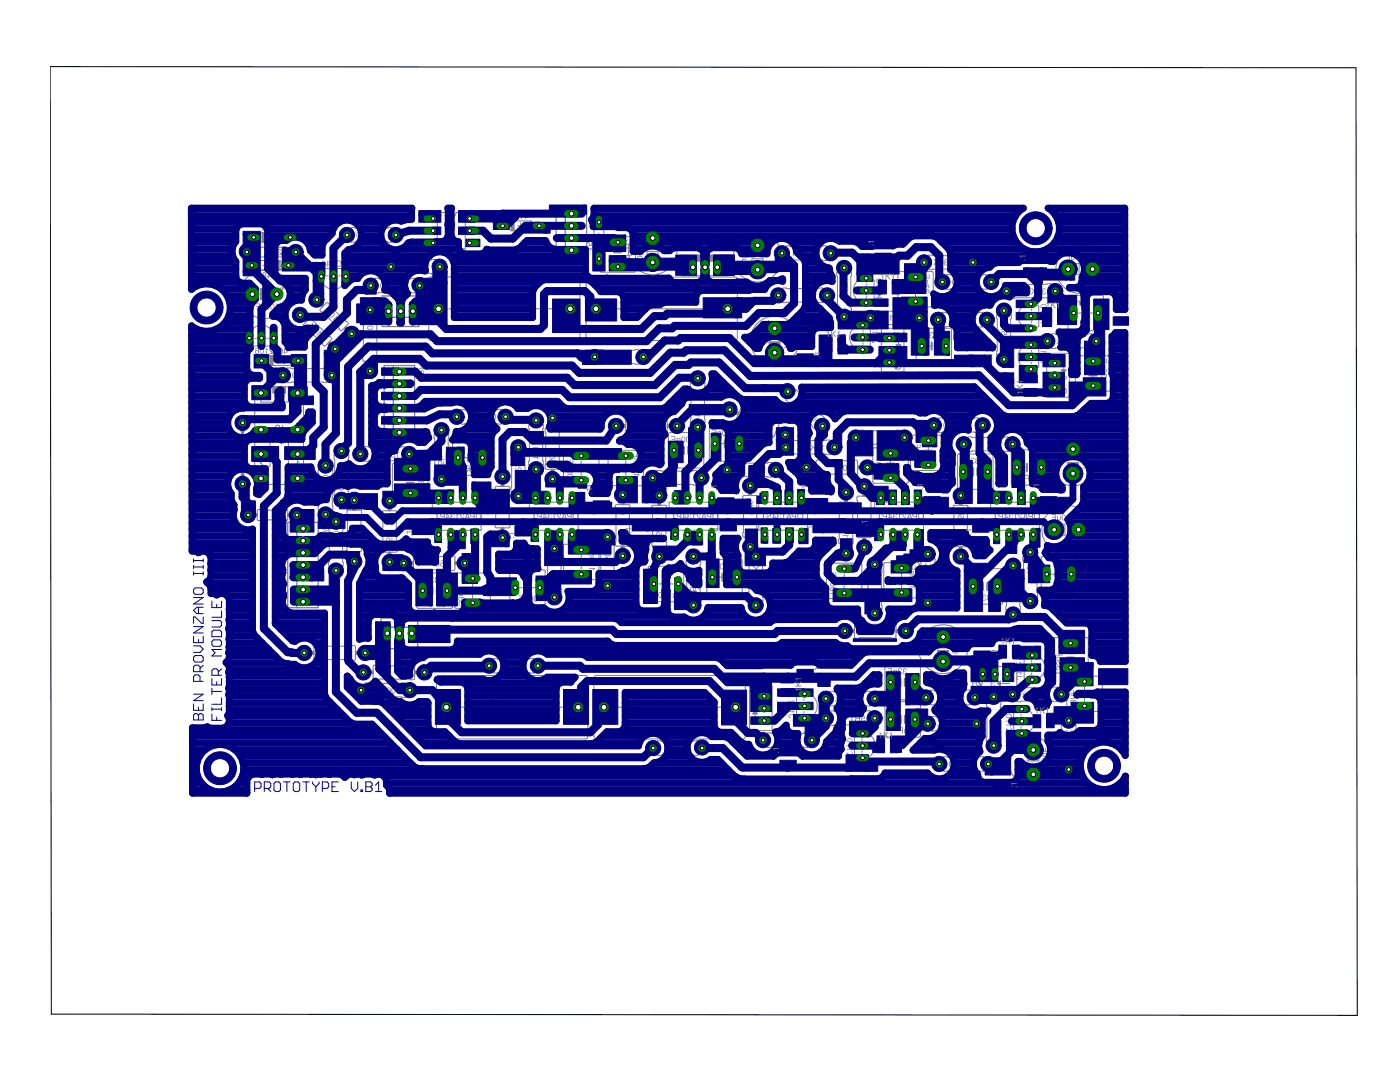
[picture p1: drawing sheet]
<svg xmlns="http://www.w3.org/2000/svg" width="279mm" height="216mm" viewBox="0 0 279 216" stroke-linecap="round" stroke-linejoin="round" font-family="sans-serif">
<g fill="#808080">
<path d="M94.9 103a.64 .64 0 0 0 1.2 0 .64 .64 0 0 0-1.2 0zM95 103a.47 .47 0 0 1 .9 0 .47 .47 0 0 1-.9 0zM93.9 102.5v.5l.6 .1v.5h.2v-1.2zM94 102.6l.5-.1v.5l-.5-.1zM93.3 102.6l.2 .5h-.4zM93.2 102.4l-.5 1.2h.2l.1-.3h.5l.1 .3h.2l-.5-1.2zM91.9 102.5a.7 .7 0 0 0 .5 .9l-.6 .1v.1h.8l-.1-.4a.42 .42 0 0 1-.4-.2 .42 .42 0 0 1 0-.4h.2l.2 .3h.1v-.2a.4 .4 0 0 0-.7-.2zM91.1 102.4v1.2h.2v-.8h.3v-.1zM90.1 102.5l-.1 .2 .1 .3a.4 .4 0 0 0 .1 .7 .4 .4 0 0 0 .5-.4h-.1a.24 .24 0 0 1-.4 .2 .24 .24 0 0 1 0-.4h.2v-.2a.2 .2 0 0 1-.3-.1 .2 .2 0 0 1 .2-.2l.4 .2-.2-.3zM89.3 102.7l.3 .5h-.3zM89.1 102.4v.8h-.2v.1h.2v.3h.2v-.3h.5v-.1zM87.9 102.5v.5l.7 .1v.5h.1v-1.2zM88 102.6l.6-.1v.5l-.6-.1z" fill-rule="evenodd"/>
<path d="M114.2 103a.65 .65 0 0 0 1.3 0 .65 .65 0 0 0-1.3 0zM114.4 103a.47 .47 0 0 1 .9 0 .47 .47 0 0 1-.9 0zM113.2 102.5v.5l.7 .1v.5h.2v-1.2zM113.3 102.6l.6-.1v.5l-.5-.1zM112.6 102.6l.2 .5h-.4zM112.5 102.4l-.4 1.2h.2l.1-.3h.5l.1 .3h.2l-.5-1.2zM111.3 102.5a.7 .7 0 0 0 .5 .9l-.6 .1v.1h.8l-.1-.4a.42 .42 0 0 1-.5-.2 .42 .42 0 0 1 .1-.4h.2l.1 .3h.2v-.2a.4 .4 0 0 0-.7-.2zM110.5 102.4v1.2h.2v-.8h.2v-.1zM109.4 102.5l-.1 .2 .2 .3a.4 .4 0 0 0 0 .7 .4 .4 0 0 0 .6-.4h-.2a.24 .24 0 0 1-.3 .2 .24 .24 0 0 1 0-.4h.2l-.1-.2a.2 .2 0 0 1-.2-.1 .2 .2 0 0 1 .2-.2l.4 .2-.2-.3zM108.6 102.7l.4 .5h-.4zM108.5 102.4v.8h-.2v.1h.2v.3h.1v-.3h.5v-.1zM107.3 102.5v.5l.6 .1v.5h.2v-1.2zM107.4 102.6l.5-.1v.5l-.5-.1z" fill-rule="evenodd"/>
<path d="M142.1 103a.65 .65 0 0 0 1.3 0 .65 .65 0 0 0-1.3 0zM142.3 103a.47 .47 0 0 1 .9 0 .47 .47 0 0 1-.9 0zM141.1 102.5v.5l.7 .1v.5h.1v-1.2zM141.2 102.6l.6-.1v.5l-.5-.1zM140.5 102.6l.2 .5h-.4zM140.4 102.4l-.4 1.2h.1l.2-.3h.4l.2 .3h.2l-.5-1.2zM139.1 102.5a.7 .7 0 0 0 .6 .9l-.6 .1v.1h.8l-.2-.4a.42 .42 0 0 1-.4-.2 .42 .42 0 0 1 .1-.4h.2l.1 .3h.2l-.1-.2a.4 .4 0 0 0-.7-.2zM138.4 102.4v1.2h.1v-.8h.3v-.1zM137.3 102.5l-.1 .2 .1 .3a.4 .4 0 0 0 .1 .7 .4 .4 0 0 0 .6-.4h-.2a.24 .24 0 0 1-.3 .2 .24 .24 0 0 1 0-.4h.2l-.1-.2a.2 .2 0 0 1-.2-.1 .2 .2 0 0 1 .2-.2l.4 .2-.2-.3zM136.5 102.7l.4 .5h-.4zM136.4 102.4v.8h-.2v.1h.2v.3h.1v-.3h.5v-.1zM135.2 102.5l-.1 .5 .7 .1v.5h.2v-1.2zM135.2 102.6l.6-.1v.5l-.5-.1z" fill-rule="evenodd"/>
<path d="M183.1 103a.65 .65 0 0 0 1.3 0 .65 .65 0 0 0-1.3 0zM183.3 103a.47 .47 0 0 1 .9 0 .47 .47 0 0 1-.9 0zM182.2 102.5v.5l.6 .1v.5h.2v-1.2zM182.3 102.6l.5-.1v.5l-.5-.1zM181.5 102.6l.2 .5h-.4zM181.4 102.4l-.4 1.2h.2l.1-.3h.5l.1 .3h.2l-.5-1.2zM180.2 102.5a.7 .7 0 0 0 .5 .9l-.6 .1v.1h.8l-.1-.4a.42 .42 0 0 1-.4-.2 .42 .42 0 0 1 0-.4h.2l.1 .3h.2v-.2a.4 .4 0 0 0-.7-.2zM179.4 102.4v1.2h.2v-.8h.2v-.1zM178.3 102.5l-.1 .2 .2 .3a.4 .4 0 0 0 .1 .7 .4 .4 0 0 0 .5-.4h-.1a.24 .24 0 0 1-.4 .2 .24 .24 0 0 1 0-.4h.2v-.2a.2 .2 0 0 1-.3-.1 .2 .2 0 0 1 .2-.2l.4 .2-.2-.3zM177.5 102.7l.4 .5h-.4zM177.4 102.4v.8h-.2v.1h.2v.3h.1v-.3h.6v-.1zM176.2 102.5v.5l.6 .1v.5h.2v-1.2zM176.3 102.6l.5-.1v.5l-.5-.1z" fill-rule="evenodd"/>
<path d="M206.3 103a.64 .64 0 0 0 1.2 0 .64 .64 0 0 0-1.2 0zM206.4 103a.5 .5 0 0 1 1 0 .5 .5 0 0 1-1 0zM205.3 102.5v.5l.6 .1v.5h.2v-1.2zM205.4 102.6l.5-.1v.5l-.5-.1zM204.7 102.6l.2 .5h-.4zM204.6 102.4l-.5 1.2h.2l.1-.3h.5l.1 .3h.2l-.4-1.2zM203.3 102.5a.7 .7 0 0 0 .5 .9l-.6 .1v.1h.8l-.1-.4a.42 .42 0 0 1-.4-.2 .42 .42 0 0 1 0-.4h.2l.2 .3h.1v-.2a.4 .4 0 0 0-.7-.2zM202.5 102.4v1.2h.2v-.8h.3v-.1zM201.5 102.5l-.1 .2 .1 .3a.4 .4 0 0 0 .1 .7 .4 .4 0 0 0 .6-.4h-.2a.24 .24 0 0 1-.4 .2 .24 .24 0 0 1 0-.4h.2v-.2a.2 .2 0 0 1-.3-.1 .2 .2 0 0 1 .2-.2l.4 .2-.2-.3zM200.7 102.7l.4 .5h-.4zM200.5 102.4v.8h-.2v.1h.2v.3h.2v-.3h.5v-.1zM199.3 102.5v.5l.7 .1v.5h.1v-1.2zM199.4 102.6l.6-.1v.5l-.5-.1z" fill-rule="evenodd"/>
<path d="M159 103a.65 .65 0 0 0 1.3 0 .65 .65 0 0 0-1.3 0zM159.2 103a.47 .47 0 0 1 .9 0 .47 .47 0 0 1-.9 0zM158.1 102.5v.5l.6 .1v.5h.2v-1.2zM158.2 102.6l.5-.1v.5l-.5-.1zM157.4 102.6l.2 .5h-.3zM157.3 102.4l-.4 1.2h.2l.1-.3h.5l.1 .3h.2l-.5-1.2zM156.3 102.4v1.2h.1v-.8h.3v-.1zM155.2 102.5l-.1 .2 .1 .3a.4 .4 0 0 0 .1 .7 .4 .4 0 0 0 .6-.4h-.2a.24 .24 0 0 1-.3 .2 .24 .24 0 0 1 0-.4h.2l-.1-.2a.2 .2 0 0 1-.2-.1 .2 .2 0 0 1 .2-.2l.4 .2-.2-.3zM154.4 102.7l.4 .5h-.4zM154.3 102.4v.8h-.2v.1h.2v.3h.1v-.3h.5v-.1zM153.1 102.5l-.1 .3h.1a.29 .29 0 0 1 .3-.3 .29 .29 0 0 1 .3 .3 .49 .49 0 0 0-.6 .2 .49 .49 0 0 0 0 .6l.3 .1a.43 .43 0 0 0 .5-.5h-.1a.32 .32 0 0 1-.3 .3 .32 .32 0 0 1-.4-.3h.1a.51 .51 0 0 0 .5-.2 .51 .51 0 0 0 .1-.5l-.3-.1z" fill-rule="evenodd"/>
<path d="M83.5 97.7v.9l.3-.2a.42 .42 0 0 1 .3-.4 .42 .42 0 0 1 .4 0l-.3 .5a.41 .41 0 0 0 .5-.4 .41 .41 0 0 0-.4-.4 .41 .41 0 0 0-.4 .5l-.3 .2v-.7zM83.5 96.8v.2l.3 .2-.3 .3v.2l.4-.4 .5 .3v-.2l-.4-.2 .4-.2v-.2l-.5 .3zM83.5 96v.5l.2 .2 .1 .1v-.2a.24 .24 0 0 1-.2-.3 .24 .24 0 0 1 .4 0v.1h.1a.2 .2 0 0 1 .2-.3 .2 .2 0 0 1 .2 .2l-.2 .4a.37 .37 0 0 0 .4-.4 .37 .37 0 0 0-.5-.3l-.1 .1-.3-.2zM83.5 95.1v.5l.2 .2h.1v-.1a.24 .24 0 0 1-.2-.4 .24 .24 0 0 1 .4 0v.2l.1-.1a.2 .2 0 0 1 .2-.2 .2 .2 0 0 1 .2 .2l-.2 .4a.37 .37 0 0 0 .4-.4 .37 .37 0 0 0-.5-.3l-.1 .1-.3-.2zM83.5 94.1v.1h.6l.1 .2-.1 .2h-.6v.2h.9l-.2-.2a.32 .32 0 0 0 .2-.3 .32 .32 0 0 0-.4-.2zM84 93v.6h-.5v.2h1.2v-.9h-.2v.7h-.3v-.6z" fill-rule="evenodd"/>
<path d="M87.4 93.1v.2h.9v.3l.3-.3v-.2zM87.5 92l-.1 .5 .4 .2v-.1a.26 .26 0 0 1-.2-.4 .26 .26 0 0 1 .4 0 .26 .26 0 0 1 0 .4v.1l.6-.1v-.6h-.1v.5h-.4a.4 .4 0 0 0 0-.5 .4 .4 0 0 0-.6 0zM87.4 91v.2l.5 .3-.5 .1v.1h1.3v-.1h-.7l.3-.4v-.2l-.3 .4z" fill-rule="evenodd"/>
<path d="M96.1 93l-.1 .2 .2 .3a.4 .4 0 0 0 .1 .7 .4 .4 0 0 0 .5-.4h-.1a.24 .24 0 0 1-.4 .2 .24 .24 0 0 1 0-.4h.2v-.2a.2 .2 0 0 1-.3-.1 .2 .2 0 0 1 .2-.2l.4 .2-.2-.3zM95.2 93l-.1 .2 .1 .3a.4 .4 0 0 0 .1 .7 .4 .4 0 0 0 .6-.4h-.2a.24 .24 0 0 1-.3 .2 .24 .24 0 0 1 0-.4h.1v-.2a.2 .2 0 0 1-.3-.1 .2 .2 0 0 1 .3-.2l.3 .2-.1-.3zM94.3 93.2l-.2 .9h.2v-.6l.1-.2 .3 .2v.6h.2v-.9l-.2 .2zM93 92.9v.1h.7v.4h-.6v.2h.6v.5h.2v-1.2z" fill-rule="evenodd"/>
<path d="M79.2 90.1v1.1h.2v-.8h.3v-.1zM78.1 90.1v.1h.5v.3a.42 .42 0 0 0-.6 .2 .42 .42 0 0 0 .3 .6 .42 .42 0 0 0 .5-.4h-.1a.26 .26 0 0 1-.4 .2 .26 .26 0 0 1-.1-.4 .26 .26 0 0 1 .4 0h.2l-.1-.6zM76.8 90l.5 .5-.5 .7h.2l.4-.6 .2 .2v.4h.2v-1.2h-.2v.6l-.6-.6z" fill-rule="evenodd"/>
<path d="M77.1 108.5v.1h.8v.3l.4-.3v-.1zM77.2 107.4l-.1 .4 .3 .3v-.2a.26 .26 0 0 1-.1-.4 .26 .26 0 0 1 .4 0 .26 .26 0 0 1-.1 .4v.1h.7v-.7h-.2v.5l-.3 .1a.4 .4 0 0 0-.1-.5 .4 .4 0 0 0-.5 0zM77.1 106.3v.2l.4 .3-.4 .1v.2h1.2v-.2h-.7l.4-.3v-.2l-.3 .3z" fill-rule="evenodd"/>
<path d="M89.1 111.8v1.2h.1v-.8h.3v-.1zM87.9 111.9v.1h.5l.1 .3a.42 .42 0 0 0-.6 .2 .42 .42 0 0 0 .3 .6 .42 .42 0 0 0 .5-.4h-.2a.26 .26 0 0 1-.4 .2 .26 .26 0 0 1 0-.4 .26 .26 0 0 1 .4 0h.1l-.1-.6zM86.9 112.1l.4 .4-.4 .5h.2l.3-.4 .1 .4h.2v-1.2h-.2v.7l-.4-.4z" fill-rule="evenodd"/>
<path d="M91.6 120.1l-.1 .5 .2 .2 .2 .1v-.2a.24 .24 0 0 1-.3-.3 .25 .25 0 0 1 .5 0v.1h.1a.2 .2 0 0 1 .2-.3 .2 .2 0 0 1 .2 .2l-.3 .4a.37 .37 0 0 0 .4-.4 .37 .37 0 0 0-.5-.3l-.1 .1-.2-.2zM91.6 119.2l-.1 .5 .2 .2h.2v-.1a.25 .25 0 0 1-.3-.4 .25 .25 0 0 1 .5 0v.2l.1-.1a.2 .2 0 0 1 .2-.2 .2 .2 0 0 1 .2 .2l-.3 .4a.37 .37 0 0 0 .4-.4 .37 .37 0 0 0-.5-.3l-.1 .1-.2-.2zM91.5 118.2v.1h.7l.1 .2-.1 .2h-.7v.2h.9l-.1-.2a.32 .32 0 0 0 .1-.3 .32 .32 0 0 0-.3-.2zM92.1 117.1v.6h-.6v.2h1.2v-.9h-.1v.7h-.4v-.6z" fill-rule="evenodd"/>
<path d="M88.6 115.2a.7 .7 0 0 0 .6 .9h-.6v.2h.8l-.2-.4a.42 .42 0 0 1-.4-.2 .42 .42 0 0 1 .1-.5l.2 .1 .1 .2h.2l-.1-.1a.4 .4 0 0 0-.7-.2zM87.7 115.4l.3 .4-.3 .5h.1l.3-.3 .2 .3h.2l-.3-.5 .3-.4h-.2l-.2 .3-.3-.3zM86.9 115.2l-.1 .2 .1 .3a.4 .4 0 0 0 .1 .6 .4 .4 0 0 0 .6-.4h-.2a.24 .24 0 0 1-.3 .3 .25 .25 0 0 1 0-.5h.2l-.1-.1a.2 .2 0 0 1-.2-.1 .2 .2 0 0 1 .2-.3l.4 .3-.2-.4zM85.9 115.2l-.1 .2 .2 .3a.4 .4 0 0 0 .1 .6 .4 .4 0 0 0 .5-.4h-.1a.25 .25 0 0 1-.4 .3 .25 .25 0 0 1 0-.5h.2v-.1a.2 .2 0 0 1-.3-.1 .2 .2 0 0 1 .2-.3l.4 .3-.2-.4zM85 115.4l-.1 .9h.1v-.6l.2-.2 .2 .1 .1 .7h.1v-.9l-.1 .1zM83.8 115.1v.1h.7v.4h-.7v.1h.7v.6h.1v-1.2z" fill-rule="evenodd"/>
<path d="M205 114.2v.1h.9v.3l.3-.3v-.1zM205.1 113.1l-.1 .4 .3 .3v-.2a.26 .26 0 0 1-.1-.4 .26 .26 0 0 1 .4 0 .26 .26 0 0 1 0 .4v.1l.6-.1v-.6h-.1v.5l-.4 .1a.4 .4 0 0 0 0-.6 .4 .4 0 0 0-.6 .1zM205 112v.2l.5 .3-.5 .1v.2h1.3v-.2h-.8l.4-.4v-.1l-.3 .3z" fill-rule="evenodd"/>
<path d="M213.6 116.3l-.1 .2 .2 .2a.4 .4 0 0 0 .1 .7 .4 .4 0 0 0 .5-.4h-.1a.25 .25 0 0 1-.4 .3 .25 .25 0 0 1 0-.5h.2v-.1a.2 .2 0 0 1-.3-.2 .2 .2 0 0 1 .2-.2l.4 .3-.2-.4zM212.7 116.3l-.1 .2 .1 .2a.4 .4 0 0 0 .1 .7 .4 .4 0 0 0 .6-.4h-.2a.24 .24 0 0 1-.3 .3 .25 .25 0 0 1 0-.5h.1v-.1a.2 .2 0 0 1-.3-.2 .2 .2 0 0 1 .3-.2l.3 .3-.1-.4zM211.8 116.5l-.2 .9h.2v-.7l.1-.1 .3 .1v.7h.2v-.9l-.2 .1zM210.5 116.1v.2h.7v.4h-.6v.1h.6v.6h.2v-1.3z" fill-rule="evenodd"/>
<path d="M201.6 116.9v.1h.9v.3l.3-.3v-.1zM201.7 115.7l-.1 .5 .3 .3v-.2a.26 .26 0 0 1-.1-.4 .26 .26 0 0 1 .4 0 .26 .26 0 0 1-.1 .4l.1 .1 .6-.1v-.6h-.1v.5l-.4 .1a.4 .4 0 0 0 0-.6 .4 .4 0 0 0-.6 0zM201.6 114.7v.2l.5 .3-.5 .1v.2h1.3v-.2h-.8l.4-.4v-.2l-.3 .4z" fill-rule="evenodd"/>
<path d="M198.8 118.7a.7 .7 0 0 0 .6 .9l-.6 .1v.1h.8l-.2-.4a.42 .42 0 0 1-.4-.2 .42 .42 0 0 1 .1-.4h.2l.1 .2h.2l-.1-.1a.4 .4 0 0 0-.7-.2zM197.9 118.9l.3 .5-.3 .4h.1l.3-.3 .2 .3h.2l-.3-.4 .3-.5h-.2l-.2 .3-.3-.3zM197.1 118.7l-.1 .2 .1 .3a.4 .4 0 0 0 .1 .7 .4 .4 0 0 0 .6-.5h-.2a.24 .24 0 0 1-.3 .3 .24 .24 0 0 1 0-.4h.2l-.1-.2a.2 .2 0 0 1-.2-.1 .2 .2 0 0 1 .2-.3l.4 .3-.2-.3zM196.1 118.7l-.1 .2 .2 .3a.4 .4 0 0 0 .1 .7 .4 .4 0 0 0 .5-.5h-.1a.25 .25 0 0 1-.4 .3 .24 .24 0 0 1 0-.4h.2v-.2a.2 .2 0 0 1-.3-.1 .2 .2 0 0 1 .2-.3l.4 .3-.2-.3zM195.2 118.9l-.1 .9h.1v-.6l.2-.2 .2 .2 .1 .6h.1v-.9l-.1 .1zM194 118.6v.1h.7v.4h-.7v.2h.7v.5h.1v-1.2z" fill-rule="evenodd"/>
<path d="M199.6 88.1v1.2h.2v-.8h.3v-.2zM198.5 88.1v.2h.5v.3a.42 .42 0 0 0-.6 .2 .42 .42 0 0 0 .3 .6 .42 .42 0 0 0 .5-.4h-.1a.26 .26 0 0 1-.4 .1 .26 .26 0 0 1 0-.4 .26 .26 0 0 1 .4 .1h.1l-.1-.7zM197.5 88.4l.3 .3-.3 .6h.2l.3-.5 .1 .5h.1v-1.2h-.1v.7l-.4-.4z" fill-rule="evenodd"/>
<path d="M191.2 104.1v.1h.8v.3l.3-.3v-.1zM191.3 103l-.2 .4 .4 .3v-.2a.26 .26 0 0 1-.2-.4 .26 .26 0 0 1 .4 0 .26 .26 0 0 1 0 .4v.1l.6-.1v-.6h-.1v.5l-.3 .1a.4 .4 0 0 0-.1-.6 .4 .4 0 0 0-.5 .1zM191.2 101.9v.2l.4 .3-.4 .1v.2h1.2v-.2h-.7l.3-.4v-.2l-.3 .4z" fill-rule="evenodd"/>
<path d="M196.5 91.5a.7 .7 0 0 0 .6 .8l-.7 .1v.1h.9l-.2-.3a.42 .42 0 0 1-.4-.2 .42 .42 0 0 1 0-.5h.3l.1 .3h.1v-.2a.4 .4 0 0 0-.7-.1zM195.5 91.7l.3 .4-.3 .4h.2l.2-.3 .3 .3h.2l-.4-.4 .3-.4h-.2l-.2 .3-.2-.3zM194.8 91.4l-.1 .3 .1 .2a.4 .4 0 0 0 .1 .7 .4 .4 0 0 0 .6-.4h-.2a.24 .24 0 0 1-.3 .2 .24 .24 0 0 1 0-.4h.1v-.1a.2 .2 0 0 1-.3-.2 .2 .2 0 0 1 .2-.2l.4 .2-.1-.3zM193.8 91.4l-.1 .3 .2 .2a.4 .4 0 0 0 .1 .7 .4 .4 0 0 0 .5-.4h-.1a.24 .24 0 0 1-.4 .2 .24 .24 0 0 1 0-.4h.2l-.1-.1a.2 .2 0 0 1-.2-.2 .2 .2 0 0 1 .2-.2l.4 .2-.2-.3zM192.9 91.7l-.1 .8h.1v-.6l.2-.1 .2 .1v.6h.2v-.8l-.2 .1zM191.6 91.3v.2h.7v.3h-.6v.2h.6v.5h.2v-1.2z" fill-rule="evenodd"/>
<path d="M207.7 94.9l-.1 .3 .1 .2a.4 .4 0 0 0 .1 .7 .4 .4 0 0 0 .6-.4h-.2a.24 .24 0 0 1-.3 .3 .25 .25 0 0 1 0-.5h.1v-.1a.2 .2 0 0 1-.3-.2 .2 .2 0 0 1 .2-.2l.4 .3-.1-.4zM206.7 94.9l-.1 .3 .2 .2a.4 .4 0 0 0 .1 .7 .4 .4 0 0 0 .5-.4h-.1a.25 .25 0 0 1-.4 .3 .25 .25 0 0 1 0-.5h.2l-.1-.1a.2 .2 0 0 1-.2-.2 .2 .2 0 0 1 .2-.2l.4 .3-.2-.4zM205.8 95.2l-.1 .9h.1v-.7l.2-.1 .2 .1v.7h.2v-.9l-.2 .1zM204.5 94.8v.2h.7v.4h-.6v.1h.6v.6h.2v-1.3z" fill-rule="evenodd"/>
<path d="M99.8 98.4a.54 .54 0 0 0 .2 .6 .54 .54 0 0 0 .6 0 .42 .42 0 0 0 .3-.6 .42 .42 0 0 0-.6-.2zM99.9 98.4l.8 .1a.46 .46 0 0 1-.4 .4 .46 .46 0 0 1-.5-.4z" fill-rule="evenodd"/>
<path d="M107.7 118.9v1.2h.2v-.9h.3v-.1zM106.7 118.9a.63 .63 0 0 0-.2 .7 .63 .63 0 0 0 .6 .4 .71 .71 0 0 0-.2-1.1zM106.8 119a.46 .46 0 0 1 .3 .5 .46 .46 0 0 1-.3 .4l-.2-.4zM105.7 118.9a.63 .63 0 0 0-.2 .7 .63 .63 0 0 0 .6 .4 .71 .71 0 0 0-.2-1.1zM105.8 119a.46 .46 0 0 1 .4 .5 .46 .46 0 0 1-.4 .4l-.1-.4zM104.7 119.2l-.1 .9h.2v-.7l.1-.1 .3 .1v.7h.1v-.9l-.1 .1zM103.5 118.8v.2h.7v.3h-.6v.2h.6v.6h.2v-1.3z" fill-rule="evenodd"/>
<path d="M117.6 113.4v.1h.8v.3l.4-.3v-.1zM117.6 112.3a.54 .54 0 0 0 .2 .6 .54 .54 0 0 0 .7 0 .42 .42 0 0 0 .2-.6 .42 .42 0 0 0-.5-.2zM117.8 112.4h.8a.46 .46 0 0 1-.4 .4 .46 .46 0 0 1-.5-.4zM117.6 111.3a.54 .54 0 0 0 .2 .7 .54 .54 0 0 0 .7 0 .42 .42 0 0 0 .2-.6 .42 .42 0 0 0-.5-.2zM117.8 111.4l.8 .1a.46 .46 0 0 1-.4 .3 .46 .46 0 0 1-.5-.3zM117.6 110.3v.1h.6l.1 .2-.1 .2h-.6v.2h.9l-.2-.1a.32 .32 0 0 0 .2-.4 .32 .32 0 0 0-.4-.2zM118.1 109.2v.6h-.5v.2h1.2v-.8h-.2v.6h-.3v-.6z" fill-rule="evenodd"/>
<path d="M120.8 111.2l-.2 .5 .4 .3v-.2a.26 .26 0 0 1-.2-.4 .26 .26 0 0 1 .4 0 .26 .26 0 0 1 0 .4v.1l.6-.1v-.6h-.1v.5l-.3 .1a.4 .4 0 0 0-.1-.6 .4 .4 0 0 0-.5 0zM120.7 110.3a.54 .54 0 0 0 .2 .7 .54 .54 0 0 0 .7 0 .42 .42 0 0 0 .2-.6 .42 .42 0 0 0-.5-.2zM120.9 110.4l.8 .1a.46 .46 0 0 1-.5 .4 .46 .46 0 0 1-.4-.4zM120.7 109v.2l.6 .4-.2 .2h-.4v.2h1.2v-.2h-.6l.6-.6v-.2l-.5 .5z" fill-rule="evenodd"/>
<path d="M110 116.5v.8l.4-.1a.42 .42 0 0 1 .2-.4 .42 .42 0 0 1 .4 0l-.3 .5a.41 .41 0 0 0 .5-.4 .41 .41 0 0 0-.4-.4 .41 .41 0 0 0-.4 .4l-.3 .3v-.7zM110.1 115.6l-.1 .5 .3 .3v-.2a.26 .26 0 0 1-.1-.4 .26 .26 0 0 1 .4 0 .26 .26 0 0 1-.1 .4v.1l.7-.1v-.6h-.2v.5l-.3 .1a.4 .4 0 0 0-.1-.6 .4 .4 0 0 0-.5 0zM110 114.3v.2l.6 .5-.2 .2h-.4v.1h1.2v-.1h-.6l.6-.6v-.3l-.5 .6z" fill-rule="evenodd"/>
<path d="M123.8 102a.54 .54 0 0 0 .1 .7 .54 .54 0 0 0 .7-.1 .42 .42 0 0 0 .3-.5 .42 .42 0 0 0-.6-.2zM123.9 102.1h.8a.46 .46 0 0 1-.4 .4 .46 .46 0 0 1-.5-.3z" fill-rule="evenodd"/>
<path d="M126.4 94.6v.2h.9v.3l.3-.4v-.1zM126.5 93.5a.54 .54 0 0 0 .2 .7 .54 .54 0 0 0 .7 0 .42 .42 0 0 0 .2-.6 .42 .42 0 0 0-.6-.2zM126.7 93.6l.8 .1a.46 .46 0 0 1-.5 .3 .46 .46 0 0 1-.4-.3zM126.5 92.6a.54 .54 0 0 0 .2 .6 .54 .54 0 0 0 .7 0 .42 .42 0 0 0 .2-.6 .42 .42 0 0 0-.6-.2zM126.7 92.7h.8a.46 .46 0 0 1-.5 .4 .46 .46 0 0 1-.4-.4zM126.4 91.5v.2h.7l.1 .1-.1 .3h-.7v.1h.9l-.1-.1a.32 .32 0 0 0 .1-.4 .32 .32 0 0 0-.3-.2zM127 90.5v.6h-.6v.2h1.3v-.9h-.2v.7h-.3v-.6z" fill-rule="evenodd"/>
<path d="M113.2 95.8v.2h.8v.3l.4-.4v-.1zM113.3 94.8a.54 .54 0 0 0 .1 .6 .54 .54 0 0 0 .7 0 .42 .42 0 0 0 .3-.6 .42 .42 0 0 0-.6-.2zM113.4 94.8l.8 .1a.46 .46 0 0 1-.4 .4 .46 .46 0 0 1-.5-.4zM113.3 93.8a.54 .54 0 0 0 .1 .7 .54 .54 0 0 0 .7-.1 .42 .42 0 0 0 .3-.5 .42 .42 0 0 0-.6-.3zM113.4 93.9h.8a.46 .46 0 0 1-.4 .4 .46 .46 0 0 1-.5-.3zM113.2 92.7v.2h.6l.2 .2-.2 .2h-.6v.2h.9l-.1-.2a.32 .32 0 0 0 .1-.4 .32 .32 0 0 0-.3-.2zM113.7 91.7v.6h-.5v.2h1.2v-.9h-.1v.7h-.4v-.6z" fill-rule="evenodd"/>
<path d="M109.7 91.8l-.1 .4 .3 .3v-.2a.26 .26 0 0 1-.1-.4 .26 .26 0 0 1 .4 0 .26 .26 0 0 1-.1 .4v.1l.7-.1v-.6h-.2v.5l-.3 .1a.4 .4 0 0 0-.1-.6 .4 .4 0 0 0-.5 .1zM109.7 90.9a.54 .54 0 0 0 .2 .6 .54 .54 0 0 0 .6 0 .42 .42 0 0 0 .3-.6 .42 .42 0 0 0-.6-.2zM109.8 90.9l.8 .1a.46 .46 0 0 1-.4 .4 .46 .46 0 0 1-.5-.4zM109.6 89.5v.2l.6 .4-.2 .2h-.4v.2h1.2v-.2h-.6l.6-.6v-.2l-.5 .5z" fill-rule="evenodd"/>
<path d="M102.9 93.2v.9l.4-.2a.42 .42 0 0 1 .2-.4 .42 .42 0 0 1 .4 0l-.3 .5a.41 .41 0 0 0 .5-.4 .41 .41 0 0 0-.4-.4 .41 .41 0 0 0-.4 .5l-.3 .2v-.7zM103 92.4l-.1 .5 .3 .2v-.1a.26 .26 0 0 1-.1-.4 .26 .26 0 0 1 .4-.1 .26 .26 0 0 1-.1 .4v.2l.7-.1v-.6h-.2v.5h-.3a.4 .4 0 0 0-.1-.5 .4 .4 0 0 0-.5 0zM102.9 91.1v.2l.6 .4-.2 .2h-.4v.2h1.2v-.2h-.6l.6-.6v-.2l-.5 .5z" fill-rule="evenodd"/>
<path d="M131.4 84.5a.63 .63 0 0 0-.2 .7 .63 .63 0 0 0 .6 .4 .71 .71 0 0 0-.2-1.2zM131.5 84.6a.46 .46 0 0 1 .3 .5 .46 .46 0 0 1-.3 .4l-.2-.4z" fill-rule="evenodd"/>
<path d="M182.5 92.8v.1h.8v.3l.4-.3v-.1zM182.5 91.7a.54 .54 0 0 0 .2 .7 .54 .54 0 0 0 .7-.1 .42 .42 0 0 0 .2-.5 .42 .42 0 0 0-.5-.2zM182.7 91.8h.8a.46 .46 0 0 1-.4 .4 .46 .46 0 0 1-.5-.3zM182.5 90.8a.54 .54 0 0 0 .2 .6 .54 .54 0 0 0 .7 0 .42 .42 0 0 0 .2-.6 .42 .42 0 0 0-.5-.2zM182.7 90.8l.8 .1a.46 .46 0 0 1-.4 .4 .46 .46 0 0 1-.5-.4zM182.5 89.7v.1h.6l.1 .2-.1 .2-.6 .1v.1h.9l-.2-.1a.32 .32 0 0 0 .2-.4 .32 .32 0 0 0-.4-.2zM183 88.7v.6h-.5v.1h1.2v-.8h-.2v.7h-.3v-.6z" fill-rule="evenodd"/>
<path d="M174.9 95.3v.2h.9v.3l.3-.3v-.2zM175 94.3a.54 .54 0 0 0 .2 .6 .54 .54 0 0 0 .6 0 .42 .42 0 0 0 .3-.6 .42 .42 0 0 0-.6-.2zM175.1 94.3l.8 .1a.46 .46 0 0 1-.4 .4 .46 .46 0 0 1-.5-.4zM175 93.3a.54 .54 0 0 0 .2 .7 .54 .54 0 0 0 .6-.1 .42 .42 0 0 0 .3-.5 .42 .42 0 0 0-.6-.2zM175.1 93.4h.8a.46 .46 0 0 1-.4 .4 .46 .46 0 0 1-.5-.3zM174.9 92.2v.2h.7l.1 .2-.1 .2h-.7v.2h.9l-.1-.2a.32 .32 0 0 0 .1-.3 .32 .32 0 0 0-.3-.3zM175.5 91.2v.6h-.6v.2h1.2v-.9h-.1v.7h-.4v-.6z" fill-rule="evenodd"/>
<path d="M169.2 92.7v.2h.5l.1 .3a.42 .42 0 0 0-.6 .2 .42 .42 0 0 0 .3 .6 .42 .42 0 0 0 .5-.4h-.2a.26 .26 0 0 1-.4 .1 .26 .26 0 0 1 0-.4 .26 .26 0 0 1 .4 .1h.1v-.7zM168.4 92.8a.63 .63 0 0 0-.2 .7 .63 .63 0 0 0 .6 .4 .71 .71 0 0 0-.2-1.2zM168.5 92.9a.46 .46 0 0 1 .4 .4 .46 .46 0 0 1-.4 .5l-.1-.5zM167 92.7l.5 .5-.5 .7h.2l.5-.6 .1 .2v.4h.2v-1.2h-.2v.6l-.6-.6z" fill-rule="evenodd"/>
<path d="M184.7 114.7l-.1 .4 .3 .3v-.2a.26 .26 0 0 1-.1-.4 .26 .26 0 0 1 .4 0 .26 .26 0 0 1-.1 .4v.1l.7-.1v-.6h-.2v.5l-.3 .1a.4 .4 0 0 0-.1-.6 .4 .4 0 0 0-.5 .1zM184.6 113.8a.54 .54 0 0 0 .2 .6 .54 .54 0 0 0 .7 0 .42 .42 0 0 0 .2-.6 .42 .42 0 0 0-.5-.2zM184.8 113.8l.8 .1a.46 .46 0 0 1-.4 .4 .46 .46 0 0 1-.5-.4zM184.6 112.4v.2l.6 .4-.2 .2h-.4v.2h1.2v-.2h-.6l.6-.6v-.2l-.5 .5z" fill-rule="evenodd"/>
<path d="M177.9 86.9a.7 .7 0 0 0 .5 .8l-.6 .1v.2h.8l-.1-.4a.42 .42 0 0 1-.4-.2 .42 .42 0 0 1 0-.5h.2l.2 .3h.1v-.2a.4 .4 0 0 0-.7-.1zM176.9 86.8v.1h.5l.1 .4a.42 .42 0 0 0-.6 .2 .42 .42 0 0 0 .3 .5 .42 .42 0 0 0 .5-.3h-.2a.26 .26 0 0 1-.4 .1 .26 .26 0 0 1 0-.4 .26 .26 0 0 1 .4 0h.1l-.1-.6zM175.7 86.7l.5 .5-.6 .8h.3l.4-.7 .2 .2v.5h.2v-1.3h-.2v.6l-.6-.6z" fill-rule="evenodd"/>
<path d="M173.9 119.7v.8l.4-.2a.42 .42 0 0 1 .2-.4 .42 .42 0 0 1 .4 .1l-.2 .5a.41 .41 0 0 0 .4-.4 .41 .41 0 0 0-.4-.5 .41 .41 0 0 0-.4 .5l-.3 .2v-.6zM174 118.8l-.1 .5 .3 .2v-.1a.26 .26 0 0 1-.1-.4 .26 .26 0 0 1 .4 0 .26 .26 0 0 1-.1 .4v.1l.7-.1v-.6h-.2v.5h-.3a.4 .4 0 0 0-.1-.5 .4 .4 0 0 0-.5 0zM173.9 117.5v.2l.6 .4-.2 .2h-.4v.2h1.2v-.2h-.6l.6-.6v-.2l-.5 .5z" fill-rule="evenodd"/>
<path d="M165.7 118.4v.1h.8v.3l.4-.3v-.1zM165.7 117.3a.54 .54 0 0 0 .2 .6 .54 .54 0 0 0 .7 0 .42 .42 0 0 0 .2-.6 .42 .42 0 0 0-.5-.2zM165.9 117.4h.8a.46 .46 0 0 1-.4 .4 .46 .46 0 0 1-.5-.4zM165.7 116.3a.54 .54 0 0 0 .2 .7 .54 .54 0 0 0 .7-.1 .42 .42 0 0 0 .2-.5 .42 .42 0 0 0-.5-.2zM165.9 116.4l.8 .1a.46 .46 0 0 1-.4 .3 .46 .46 0 0 1-.5-.3zM165.7 115.3v.1h.6l.1 .2-.1 .2h-.6v.2h.9l-.2-.2a.32 .32 0 0 0 .2-.3 .32 .32 0 0 0-.4-.2zM166.2 114.2v.6h-.5v.2h1.2v-.9h-.2v.7h-.3v-.6z" fill-rule="evenodd"/>
<path d="M181.5 117v.2h.8v.3l.4-.4v-.1zM181.6 115.9a.54 .54 0 0 0 .1 .7 .54 .54 0 0 0 .7 0 .42 .42 0 0 0 .3-.6 .42 .42 0 0 0-.6-.2zM181.7 116l.8 .1a.46 .46 0 0 1-.4 .3 .46 .46 0 0 1-.5-.3zM181.6 115a.54 .54 0 0 0 .1 .6 .54 .54 0 0 0 .7 0 .42 .42 0 0 0 .3-.6 .42 .42 0 0 0-.6-.2zM181.7 115.1h.8a.46 .46 0 0 1-.4 .4 .46 .46 0 0 1-.5-.4zM181.5 113.9v.2h.6l.2 .1-.2 .3h-.6v.1h.9l-.1-.1a.32 .32 0 0 0 .1-.4 .32 .32 0 0 0-.3-.2zM182 112.9v.6h-.5v.2h1.2v-.9h-.1v.7h-.4v-.6z" fill-rule="evenodd"/>
<path d="M171.9 105.5a.54 .54 0 0 0 .2 .6 .54 .54 0 0 0 .7 0 .42 .42 0 0 0 .2-.6 .42 .42 0 0 0-.6-.2zM172 105.5l.9 .1a.46 .46 0 0 1-.5 .4 .46 .46 0 0 1-.4-.4z" fill-rule="evenodd"/>
<path d="M188.5 84.3a.63 .63 0 0 0-.2 .7 .63 .63 0 0 0 .6 .4 .71 .71 0 0 0-.2-1.2zM188.5 84.4a.46 .46 0 0 1 .4 .4 .46 .46 0 0 1-.3 .5l-.2-.5z" fill-rule="evenodd"/>
<path d="M152.4 93.2v1.2h.2v-.8h.2v-.2zM150.9 93.2l.5 .5-.5 .7h.2l.5-.6 .2 .2v.4h.1v-1.2h-.1v.6l-.6-.6z" fill-rule="evenodd"/>
<path d="M164.1 88.7v1.2h.1v-.8h.3v-.2zM163.1 88.8a.63 .63 0 0 0-.3 .7 .63 .63 0 0 0 .7 .4 .71 .71 0 0 0-.2-1.2zM163.1 88.9a.46 .46 0 0 1 .4 .4 .46 .46 0 0 1-.3 .5l-.2-.5zM161.7 88.7l.5 .5-.6 .7h.3l.4-.6 .2 .2v.4h.2v-1.2h-.2v.6l-.6-.6z" fill-rule="evenodd"/>
<path d="M150.9 83.4l-.5 1.1 .1 .1 .4-.8 .2 .1 .1-.1zM149.8 83.1a.59 .59 0 0 0-.4 .6 .59 .59 0 0 0 .4 .6 .71 .71 0 0 0 .3-1.2zM149.8 83.3l.2-.1a.46 .46 0 0 1 .1 .6 .46 .46 0 0 1-.5 .2v-.2zM148.7 82.4l.3 .7-.8 .4 .2 .1 .6-.4 .1 .3-.2 .4h.2l.5-1.1h-.2l-.2 .5-.3-.8z" fill-rule="evenodd"/>
<path d="M149.1 102.4v.2h.9v.2l.3-.3v-.1zM149.2 101.3a.54 .54 0 0 0 .2 .7 .54 .54 0 0 0 .7 0 .42 .42 0 0 0 .2-.6 .42 .42 0 0 0-.6-.2zM149.4 101.4l.8 .1a.46 .46 0 0 1-.5 .3 .46 .46 0 0 1-.4-.3zM149.1 100v.2l.7 .4-.2 .2h-.5v.2h1.3v-.2h-.6l.6-.6v-.2l-.5 .5z" fill-rule="evenodd"/>
<path d="M145.8 112.4v1.2h.2v-.8h.3v-.2zM144.8 112.5a.63 .63 0 0 0-.2 .7 .63 .63 0 0 0 .6 .4 .71 .71 0 0 0-.2-1.2zM144.9 112.6a.46 .46 0 0 1 .4 .4 .46 .46 0 0 1-.4 .5l-.1-.5zM143.9 112.5a.63 .63 0 0 0-.3 .7 .63 .63 0 0 0 .6 .4 .71 .71 0 0 0-.1-1.2zM143.9 112.6a.46 .46 0 0 1 .4 .4 .46 .46 0 0 1-.3 .5l-.2-.5zM142.9 112.7l-.2 .9h.2v-.6l.1-.2 .3 .2v.6h.2v-.9l-.2 .1zM141.6 112.4v.1h.7v.4h-.6v.2h.6v.5h.2v-1.2z" fill-rule="evenodd"/>
<path d="M146.3 85.8v1.1h.2v-.8h.2v-.1zM145.3 85.8a.63 .63 0 0 0-.2 .7 .63 .63 0 0 0 .6 .4 .71 .71 0 0 0-.2-1.2zM145.4 85.9a.46 .46 0 0 1 .3 .5 .46 .46 0 0 1-.3 .4l-.2-.4zM144.3 85.8a.63 .63 0 0 0-.2 .7 .63 .63 0 0 0 .6 .4 .71 .71 0 0 0-.2-1.2zM144.4 85.9a.46 .46 0 0 1 .4 .5 .46 .46 0 0 1-.4 .4l-.1-.4zM143.3 86.1l-.1 .8h.2v-.6l.1-.1 .3 .1v.6h.1v-.8l-.1 .1zM142.1 85.7v.2h.7v.3h-.6v.2h.6v.5h.2v-1.2z" fill-rule="evenodd"/>
<path d="M135.2 118.2a.7 .7 0 0 0 .5 .9l-.6 .1v.1h.8l-.1-.4a.42 .42 0 0 1-.5-.2 .42 .42 0 0 1 .1-.4h.2l.1 .2h.2v-.1a.4 .4 0 0 0-.7-.2zM134.2 118.4l.3 .5-.3 .4h.2l.2-.3 .2 .3h.2l-.3-.4 .3-.5h-.2l-.2 .3-.2-.3zM133.5 118.1v1.2h.2v-.8h.3v-.1zM132.5 118.2a.63 .63 0 0 0-.2 .7 .63 .63 0 0 0 .6 .4 .71 .71 0 0 0-.2-1.2zM132.6 118.3a.46 .46 0 0 1 .4 .4 .46 .46 0 0 1-.4 .5l-.1-.5zM131.6 118.2a.63 .63 0 0 0-.2 .7 .63 .63 0 0 0 .6 .4 .71 .71 0 0 0-.2-1.2zM131.6 118.3a.46 .46 0 0 1 .4 .4 .46 .46 0 0 1-.3 .5l-.2-.5zM130.6 118.4l-.2 .9h.2v-.6l.2-.2 .2 .2v.6h.2v-.9l-.2 .2zM129.3 118.1v.1h.7v.4h-.6v.2h.6v.5h.2v-1.2z" fill-rule="evenodd"/>
<path d="M139.8 87.2a.7 .7 0 0 0 .5 .9h-.6v.2h.8l-.1-.4a.42 .42 0 0 1-.5-.2 .42 .42 0 0 1 .1-.5l.2 .1 .1 .2h.2v-.1a.4 .4 0 0 0-.7-.2zM138.8 87.4l.3 .4-.3 .5h.2l.2-.4 .2 .4h.2l-.3-.5 .3-.4h-.2l-.2 .3-.2-.3zM138.1 87.1v1.2h.2v-.9h.3v-.1zM137.1 87.1a.63 .63 0 0 0-.2 .7 .63 .63 0 0 0 .6 .5 .71 .71 0 0 0-.2-1.2zM137.2 87.3a.46 .46 0 0 1 .4 .4 .46 .46 0 0 1-.4 .5l-.1-.5zM136.2 87.1a.63 .63 0 0 0-.3 .7 .63 .63 0 0 0 .7 .5 .71 .71 0 0 0-.2-1.2zM136.2 87.3a.46 .46 0 0 1 .4 .4 .46 .46 0 0 1-.3 .5l-.2-.5zM135.2 87.4l-.2 .9h.2v-.7l.2-.1 .2 .1v.7h.2v-.9l-.2 .1zM133.9 87.1v.1h.7v.4h-.6v.1h.6v.6h.2v-1.2z" fill-rule="evenodd"/>
<path d="M137.7 118.1v.8l.4-.1a.42 .42 0 0 1 .2-.5 .42 .42 0 0 1 .5 .1l-.3 .5a.41 .41 0 0 0 .4-.4 .41 .41 0 0 0-.4-.4 .41 .41 0 0 0-.4 .4l-.2 .2v-.6zM137.8 117.2l-.1 .5 .3 .2v-.1a.26 .26 0 0 1-.1-.4 .26 .26 0 0 1 .4 0 .26 .26 0 0 1 0 .4v.1l.6-.1v-.6h-.1v.5l-.4 .1a.4 .4 0 0 0 0-.6 .4 .4 0 0 0-.6 0zM137.7 115.9v.2l.6 .5-.1 .2h-.5v.1h1.3v-.1h-.6l.6-.6v-.3l-.5 .5z" fill-rule="evenodd"/>
<path d="M150.2 115v.9l.4-.2a.42 .42 0 0 1 .2-.4 .42 .42 0 0 1 .5 0l-.3 .5a.41 .41 0 0 0 .5-.4 .41 .41 0 0 0-.5-.4 .41 .41 0 0 0-.4 .5l-.2 .2v-.7zM150.3 114.2l-.1 .5 .3 .2v-.1a.26 .26 0 0 1-.1-.4 .26 .26 0 0 1 .4-.1 .26 .26 0 0 1 0 .4v.2l.6-.1v-.6h-.1v.5h-.4a.4 .4 0 0 0 0-.5 .4 .4 0 0 0-.6 0zM150.2 112.9v.2l.7 .4-.2 .2h-.5v.2h1.3v-.2h-.6l.6-.6v-.2l-.5 .5z" fill-rule="evenodd"/>
<path d="M134.3 94.8a.7 .7 0 0 0 .5 .9l-.6 .1v.1h.9l-.2-.4a.42 .42 0 0 1-.4-.2 .42 .42 0 0 1 0-.4h.3l.1 .2h.1v-.1a.4 .4 0 0 0-.7-.2zM133.3 94.7v.2h.6v.3a.42 .42 0 0 0-.6 .2 .42 .42 0 0 0 .3 .6 .42 .42 0 0 0 .5-.4h-.2a.26 .26 0 0 1-.3 .1 .26 .26 0 0 1-.1-.4 .26 .26 0 0 1 .4 .1h.2l-.1-.7zM132.1 94.7l.5 .5-.5 .7h.2l.4-.6 .2 .2v.4h.2v-1.2h-.2v.6l-.6-.6z" fill-rule="evenodd"/>
<path d="M130.9 107.1v.8l.4-.1a.42 .42 0 0 1 .2-.4 .42 .42 0 0 1 .5 0l-.3 .5a.41 .41 0 0 0 .4-.4 .41 .41 0 0 0-.4-.4 .41 .41 0 0 0-.4 .4l-.2 .3v-.7zM131 106.3l-.1 .4 .3 .3v-.2a.26 .26 0 0 1-.1-.4 .26 .26 0 0 1 .4 0 .26 .26 0 0 1-.1 .4v.1h.7v-.7h-.2v.5l-.3 .1a.4 .4 0 0 0 0-.5 .4 .4 0 0 0-.6 0zM130.9 105v.2l.6 .4-.2 .2h-.4v.2h1.2v-.2h-.6l.6-.6v-.2l-.5 .5z" fill-rule="evenodd"/>
<path d="M106.3 91.2v.2h.9v.2l.3-.3v-.1zM106.3 90.4v.1h.9v.3l.3-.3v-.1zM107 89.6a.2 .2 0 0 1 .4 0 .2 .2 0 0 1-.4 0zM106.4 89.6a.25 .25 0 0 1 .5 0 .25 .25 0 0 1-.5 0zM106.4 89.3a.39 .39 0 0 0 0 .6 .39 .39 0 0 0 .6-.1 .32 .32 0 0 0 .4 0 .32 .32 0 0 0 0-.5 .32 .32 0 0 0-.4 0l-.3-.2z" fill-rule="evenodd"/>
<path d="M168.2 106.8v.1h.8v.3l.4-.3v-.1zM168.2 106v.1h.8v.3l.4-.3v-.1zM168.8 105.2a.2 .2 0 0 1 .4 0 .2 .2 0 0 1-.4 0zM168.3 105.1a.25 .25 0 0 1 .4 0 .25 .25 0 0 1-.4 0zM168.2 104.8a.39 .39 0 0 0 0 .6 .39 .39 0 0 0 .6-.1 .32 .32 0 0 0 .5 .1 .32 .32 0 0 0 0-.5 .32 .32 0 0 0-.5 0l-.3-.2z" fill-rule="evenodd"/>
<path d="M138.6 82.8v.2h.8v.2l.4-.3v-.1zM138.6 82v.1h.8v.3l.4-.3v-.1zM139.3 81.2a.2 .2 0 0 1 .4 0 .2 .2 0 0 1-.4 0zM138.7 81.2a.25 .25 0 0 1 .5 0 .25 .25 0 0 1-.5 0zM138.7 80.9a.39 .39 0 0 0-.1 .6 .39 .39 0 0 0 .6-.1 .32 .32 0 0 0 .5 0 .32 .32 0 0 0 0-.5 .32 .32 0 0 0-.5 0l-.3-.2z" fill-rule="evenodd"/>
<path d="M83.6 74.7v.6h1v-.1h-.9v-.5zM84.1 73.9l-.1 .5h-.4v.2h1l-.1-.7zM84.2 74l.3 .1v.3h-.4zM84 73v.5h-.4v.2h1v-.7h-.1v.5h-.3v-.5z" fill-rule="evenodd"/>
<path d="M98.4 82.7a.63 .63 0 0 0-.2 .7 .63 .63 0 0 0 .6 .4 .71 .71 0 0 0-.2-1.2zM98.5 82.8a.46 .46 0 0 1 .3 .4 .46 .46 0 0 1-.3 .5l-.2-.5z" fill-rule="evenodd"/>
<path d="M162.2 83.1a.45 .45 0 0 0-.2 .8 .45 .45 0 0 0 .7-.1 .44 .44 0 0 0 .2-.8 .44 .44 0 0 0-.7 .1zM162.3 83.3l.4-.3a.46 .46 0 0 1-.1 .6 .46 .46 0 0 1-.5 .1z" fill-rule="evenodd"/>
<path d="M214.1 102.6v1.2h.1v-.8h.3v-.1zM213 102.7a.63 .63 0 0 0-.2 .7 .63 .63 0 0 0 .6 .4 .71 .71 0 0 0-.2-1.2zM213.1 102.8a.46 .46 0 0 1 .4 .4 .46 .46 0 0 1-.4 .5l-.1-.5zM212.1 102.7a.63 .63 0 0 0-.2 .7 .63 .63 0 0 0 .6 .4 .71 .71 0 0 0-.2-1.2zM212.2 102.8a.46 .46 0 0 1 .3 .4 .46 .46 0 0 1-.3 .5l-.2-.5zM211 102.9v.9l.1-.1a.31 .31 0 0 0 .4 .1 .31 .31 0 0 0 .2-.3v-.6h-.2v.7l-.1 .1-.2-.1-.1-.7zM209.8 102.6v.1h.7v.4h-.6v.2h.6v.5h.2v-1.2z" fill-rule="evenodd"/>
<path d="M216 93.3v.2h.8v.3l.4-.4v-.1zM216.1 92.2a.54 .54 0 0 0 .1 .7 .54 .54 0 0 0 .7 0 .42 .42 0 0 0 .3-.6 .42 .42 0 0 0-.6-.2zM216.2 92.3l.8 .1a.46 .46 0 0 1-.4 .4 .46 .46 0 0 1-.5-.4zM216.1 91.3a.54 .54 0 0 0 .1 .7 .54 .54 0 0 0 .7-.1 .42 .42 0 0 0 .3-.5 .42 .42 0 0 0-.6-.3zM216.2 91.4h.8a.46 .46 0 0 1-.4 .4 .46 .46 0 0 1-.5-.4zM216 90.2l.1 .2a.31 .31 0 0 0-.1 .3 .31 .31 0 0 0 .3 .3h.6v-.2h-.7l-.1-.2 .1-.2h.7v-.2zM216.5 89.2v.6h-.5v.2h1.2v-.9h-.1v.7h-.4v-.6z" fill-rule="evenodd"/>
<path d="M207.7 63.5v.2l.6 .4-.2 .2h-.4v.2h1.2v-.2h-.6l.6-.6v-.2l-.5 .5zM207.7 62.9v.1h.8v.3l.4-.3v-.1zM207.7 62.1v.2h.2l.8-.5v.7h.1v-.9zM207.7 60.9a.54 .54 0 0 0 .2 .6 .54 .54 0 0 0 .7 0 .42 .42 0 0 0 .2-.6 .42 .42 0 0 0-.5-.2zM207.9 60.9l.8 .1a.46 .46 0 0 1-.4 .4 .46 .46 0 0 1-.5-.4z" fill-rule="evenodd"/>
<path d="M207.8 71.7l-.2 .3 .1 .3 .4 .1v-.2a.2 .2 0 0 1-.3-.1 .2 .2 0 0 1 .1-.3h1v-.1zM207.7 70.9v.2h.8v.3l.4-.4v-.1zM207.7 70.1v.2h.8v.2l.4-.3v-.1zM207.7 68.9v.8l.3-.1a.42 .42 0 0 1 .3-.5 .42 .42 0 0 1 .4 .1l-.3 .5a.41 .41 0 0 0 .5-.4 .41 .41 0 0 0-.5-.5 .41 .41 0 0 0-.3 .5l-.3 .2v-.6z" fill-rule="evenodd"/>
<path d="M199.9 66.2l-.1 .5 .3 .2v-.2a.26 .26 0 0 1-.1-.3 .26 .26 0 0 1 .4-.1 .26 .26 0 0 1-.1 .4v.2l.7-.1v-.7h-.2v.6h-.3a.4 .4 0 0 0-.1-.5 .4 .4 0 0 0-.5 0zM200.5 65.1h.4v.6h-.4zM199.8 64.8v.2l.4 .1 .1 .2v.4h-.5v.2h1.2v-.6a.34 .34 0 0 0-.2-.4 .34 .34 0 0 0-.4 .2zM199.8 64.2v.1h.8v.3l.4-.3v-.1z" fill-rule="evenodd"/>
<path d="M208 57.6l-.1 .3 .2 .2a.4 .4 0 0 0 .1 .7 .4 .4 0 0 0 .5-.4h-.1a.24 .24 0 0 1-.4 .2 .24 .24 0 0 1 0-.4h.2v-.1a.2 .2 0 0 1-.3-.2 .2 .2 0 0 1 .2-.2l.4 .2-.2-.3zM207.1 57.6a.63 .63 0 0 0-.2 .7 .63 .63 0 0 0 .6 .4 .71 .71 0 0 0-.1-1.2zM207.2 57.7a.46 .46 0 0 1 .4 .4 .46 .46 0 0 1-.4 .5l-.1-.5zM205.7 57.5l.5 .5-.5 .7h.2l.5-.6 .2 .2v.4h.1v-1.2h-.1v.6l-.6-.6z" fill-rule="evenodd"/>
<path d="M216.8 59.8l-.1 .2 .2 .3a.4 .4 0 0 0 .1 .7 .4 .4 0 0 0 .5-.5h-.1a.25 .25 0 0 1-.4 .3 .25 .25 0 0 1 0-.5h.2l-.1-.1a.2 .2 0 0 1-.2-.1 .2 .2 0 0 1 .2-.3l.4 .3-.2-.4zM215.9 59.8l-.1 .2 .1 .3a.4 .4 0 0 0 .1 .7 .4 .4 0 0 0 .6-.5h-.2a.24 .24 0 0 1-.3 .3 .25 .25 0 0 1-.1-.5h.2v-.1a.2 .2 0 0 1-.3-.1 .2 .2 0 0 1 .2-.3l.4 .3-.2-.4zM214.9 60l-.1 .9h.2v-.6l.1-.2 .3 .1v.7h.1v-.9l-.1 .1zM213.7 59.7v.1h.7v.4h-.6v.1h.6v.6h.1v-1.2z" fill-rule="evenodd"/>
<path d="M219.8 74.6l-.1 .5 .2 .2h.2v-.1a.25 .25 0 0 1-.3-.4 .25 .25 0 0 1 .5 0v.2h.1a.2 .2 0 0 1 .2-.3 .2 .2 0 0 1 .2 .2l-.3 .4a.37 .37 0 0 0 .4-.4 .37 .37 0 0 0-.5-.3v.1l-.3-.2zM219.8 73.7l-.1 .5 .2 .2h.2v-.2a.24 .24 0 0 1-.3-.3 .25 .25 0 0 1 .5 0v.2l.1-.1a.2 .2 0 0 1 .2-.2 .2 .2 0 0 1 .2 .2l-.3 .4a.37 .37 0 0 0 .4-.5 .37 .37 0 0 0-.5-.2v.1l-.3-.2zM219.7 72.6v.2h.7l.1 .2-.1 .2h-.7v.2h.9l-.1-.2a.32 .32 0 0 0 .1-.3 .32 .32 0 0 0-.3-.3zM220.3 71.6v.6h-.6v.2h1.2v-.9h-.1v.7h-.4v-.6z" fill-rule="evenodd"/>
<path d="M213 67.4v1.2h.2v-.8h.2v-.1zM211.8 67.5v.1h.6v.3a.42 .42 0 0 0-.6 .2 .42 .42 0 0 0 .3 .6 .42 .42 0 0 0 .5-.4h-.2a.26 .26 0 0 1-.3 .2 .26 .26 0 0 1-.1-.5 .26 .26 0 0 1 .4 .1h.2l-.1-.6zM210.9 67.7l.3 .4-.3 .5h.1l.3-.4 .2 .4h.1v-1.2h-.1v.7l-.4-.4z" fill-rule="evenodd"/>
<path d="M194.5 63.3v1.2h.2v-.9h.3v-.1zM193.7 63.3v1.2h.2v-.9h.2v-.1zM192.7 63.6a.2 .2 0 0 1 .4 0 .2 .2 0 0 1-.4 0zM192.6 64.1a.25 .25 0 0 1 .5 0 .25 .25 0 0 1-.5 0zM192.6 63.4l-.1 .2 .2 .2a.37 .37 0 0 0-.1 .6 .37 .37 0 0 0 .6 0 .37 .37 0 0 0-.1-.6 .34 .34 0 0 0 0-.5 .34 .34 0 0 0-.5 .1z" fill-rule="evenodd"/>
<path d="M190.2 55.7a.63 .63 0 0 0-.2 .7 .63 .63 0 0 0 .6 .4 .71 .71 0 0 0-.2-1.2zM190.3 55.8a.46 .46 0 0 1 .3 .4 .46 .46 0 0 1-.3 .5l-.2-.5z" fill-rule="evenodd"/>
<path d="M174.8 58.4v.2l.6 .4-.2 .2h-.4v.2h1.2v-.2h-.6l.6-.6v-.2l-.5 .5zM174.8 57.8v.1h.8v.3l.4-.3v-.1zM174.8 57v.2l.2-.1 .8-.4v.7h.2v-.9zM174.9 55.8a.54 .54 0 0 0 .1 .6 .54 .54 0 0 0 .7 0 .42 .42 0 0 0 .3-.6 .42 .42 0 0 0-.6-.2zM175 55.8l.8 .1a.46 .46 0 0 1-.4 .4 .46 .46 0 0 1-.5-.4z" fill-rule="evenodd"/>
<path d="M174.2 67.8l-.2 .3 .1 .3 .4 .1v-.2a.2 .2 0 0 1-.3-.1 .2 .2 0 0 1 .1-.3h1v-.1zM174.1 67v.2h.8v.3l.3-.3v-.2zM174.1 66.2v.2h.8v.3l.3-.4v-.1zM174.1 65v.8l.3-.1a.42 .42 0 0 1 .2-.4 .42 .42 0 0 1 .5 0l-.3 .5a.41 .41 0 0 0 .5-.4 .41 .41 0 0 0-.5-.4 .41 .41 0 0 0-.4 .4l-.2 .2v-.6z" fill-rule="evenodd"/>
<path d="M168 57.7l-.1 .4 .3 .3v-.2a.26 .26 0 0 1-.1-.4 .26 .26 0 0 1 .4 0 .26 .26 0 0 1-.1 .4v.1l.7-.1v-.6h-.2v.5l-.3 .1a.4 .4 0 0 0-.1-.6 .4 .4 0 0 0-.5 .1zM168.6 56.6h.4v.6h-.4zM167.9 56.3v.2l.4 .1 .1 .2v.4h-.5v.1h1.2v-.5a.34 .34 0 0 0-.2-.4 .34 .34 0 0 0-.4 .1zM167.9 55.6v.2h.8v.3l.4-.3v-.2z" fill-rule="evenodd"/>
<path d="M188.6 51.8l-.1 .2 .1 .3a.4 .4 0 0 0 .1 .7 .4 .4 0 0 0 .5-.4h-.1a.24 .24 0 0 1-.4 .2 .24 .24 0 0 1 0-.4h.2v-.2a.2 .2 0 0 1-.3-.1 .2 .2 0 0 1 .2-.2l.4 .2-.2-.3zM187.7 51.8a.63 .63 0 0 0-.3 .7 .63 .63 0 0 0 .7 .4 .71 .71 0 0 0-.2-1.2zM187.7 51.9a.46 .46 0 0 1 .4 .4 .46 .46 0 0 1-.3 .5l-.2-.5zM186.3 51.7l.5 .5-.6 .7h.3l.4-.6 .2 .2v.4h.2v-1.2h-.2v.6l-.6-.6z" fill-rule="evenodd"/>
<path d="M184.4 57.8l-.1 .5 .2 .2h.2v-.1a.25 .25 0 0 1-.3-.4 .24 .24 0 0 1 .4 0v.2h.2a.2 .2 0 0 1 .1-.3 .2 .2 0 0 1 .2 .2l-.2 .4a.37 .37 0 0 0 .4-.4 .37 .37 0 0 0-.5-.3l-.1 .1-.3-.2zM184.4 56.9l-.1 .5 .2 .2h.2v-.2a.24 .24 0 0 1-.3-.3 .24 .24 0 0 1 .4 0v.2l.2-.1a.2 .2 0 0 1 .1-.2 .2 .2 0 0 1 .2 .2l-.2 .4a.37 .37 0 0 0 .4-.5 .37 .37 0 0 0-.5-.2l-.1 .1-.3-.2zM184.3 55.8v.2h.6l.2 .2-.2 .2h-.6v.2h.9l-.1-.2a.32 .32 0 0 0 .1-.3 .32 .32 0 0 0-.3-.3zM184.8 54.8v.6h-.5v.2h1.2v-.9h-.1v.7h-.4v-.6z" fill-rule="evenodd"/>
<path d="M186.5 66.3l-.1 .3 .2 .2a.4 .4 0 0 0 0 .7 .4 .4 0 0 0 .6-.4h-.2a.24 .24 0 0 1-.3 .3 .25 .25 0 0 1 0-.5h.2l-.1-.1a.2 .2 0 0 1-.2-.2 .2 .2 0 0 1 .2-.2l.4 .3-.2-.4zM185.5 66.3l-.1 .3 .2 .2a.4 .4 0 0 0 .1 .7 .4 .4 0 0 0 .5-.4h-.1a.25 .25 0 0 1-.4 .3 .25 .25 0 0 1 0-.5h.2v-.1a.2 .2 0 0 1-.3-.2 .2 .2 0 0 1 .2-.2l.4 .3-.2-.4zM184.6 66.6l-.1 .9h.1v-.7l.2-.1 .2 .1 .1 .7h.1v-.9l-.1 .1zM183.4 66.2v.2h.7v.4h-.6v.1h.6v.6h.1v-1.3z" fill-rule="evenodd"/>
<path d="M177.7 62.8v1.2h.2v-.8h.2v-.2zM176.5 62.8v.2h.5l.1 .3a.42 .42 0 0 0-.6 .2 .42 .42 0 0 0 .3 .6 .42 .42 0 0 0 .5-.4h-.2a.26 .26 0 0 1-.4 .1 .26 .26 0 0 1 0-.4 .26 .26 0 0 1 .4 .1h.1v-.7zM175.6 63.1l.3 .3-.4 .6h.2l.3-.4 .1 .4h.2v-1.2h-.2v.7l-.3-.4z" fill-rule="evenodd"/>
<path d="M162.6 58.4v1.2h.2v-.9h.3v-.1zM161.8 58.4v1.2h.2v-.9h.2v-.1zM160.8 58.7a.2 .2 0 0 1 .4 0 .2 .2 0 0 1-.4 0zM160.7 59.3a.25 .25 0 0 1 .5 0 .25 .25 0 0 1-.5 0zM160.7 58.5l-.1 .2 .2 .3a.37 .37 0 0 0-.1 .5 .37 .37 0 0 0 .6 0 .37 .37 0 0 0-.1-.5 .34 .34 0 0 0 0-.6 .34 .34 0 0 0-.5 .1z" fill-rule="evenodd"/>
<path d="M160.2 49.9v.2h.5l.1 .3a.42 .42 0 0 0-.6 .2 .42 .42 0 0 0 .3 .6 .42 .42 0 0 0 .5-.4h-.2a.26 .26 0 0 1-.4 .1 .26 .26 0 0 1 0-.4 .26 .26 0 0 1 .4 .1h.1l-.1-.7zM159.1 50.1l.7-.1v.4h-.6zM159 50v.3l.1 .2-.2 .6h.2l.1-.4 .2-.1h.4v.5h.1v-1.2h-.7zM158.2 49.9v1.2h.2v-.8h.3v-.2z" fill-rule="evenodd"/>
<path d="M216.9 50.6v1.2h.1v-.8h.3v-.1zM215.8 50.7a.63 .63 0 0 0-.2 .7 .63 .63 0 0 0 .6 .4 .71 .71 0 0 0-.2-1.2zM215.9 50.8a.46 .46 0 0 1 .4 .4 .46 .46 0 0 1-.4 .5l-.1-.5zM214.9 50.7a.63 .63 0 0 0-.2 .7 .63 .63 0 0 0 .6 .4 .71 .71 0 0 0-.2-1.2zM215 50.8a.46 .46 0 0 1 .3 .4 .46 .46 0 0 1-.3 .5l-.2-.5zM213.8 50.9v.9l.1-.1a.31 .31 0 0 0 .4 .1 .31 .31 0 0 0 .2-.3v-.6h-.2v.7l-.1 .1-.2-.1-.1-.7zM212.6 50.6v.2h.7v.3h-.6v.2h.6v.5h.2v-1.2z" fill-rule="evenodd"/>
<path d="M156.4 69.2v.2h.9v.3l.3-.4v-.1zM156.5 68.1a.54 .54 0 0 0 .2 .7 .54 .54 0 0 0 .7 0 .42 .42 0 0 0 .2-.6 .42 .42 0 0 0-.5-.2zM156.7 68.2l.8 .1a.46 .46 0 0 1-.5 .3 .46 .46 0 0 1-.4-.3zM156.5 67.2a.54 .54 0 0 0 .2 .6 .54 .54 0 0 0 .7 0 .42 .42 0 0 0 .2-.6 .42 .42 0 0 0-.5-.2zM156.7 67.3h.8a.46 .46 0 0 1-.5 .4 .46 .46 0 0 1-.4-.4zM156.4 66.1l.2 .2a.31 .31 0 0 0-.2 .3 .31 .31 0 0 0 .3 .2h.6v-.1h-.6l-.1-.2 .1-.2h.6v-.2zM157 65.1v.6h-.6v.2h1.3v-.9h-.2v.7h-.3v-.6z" fill-rule="evenodd"/>
<path d="M64.5 95a.54 .54 0 0 0 .1 .6 .54 .54 0 0 0 .7 0 .42 .42 0 0 0 .3-.6 .42 .42 0 0 0-.6-.2zM64.6 95l.8 .1a.46 .46 0 0 1-.4 .4 .46 .46 0 0 1-.5-.4z" fill-rule="evenodd"/>
<path d="M67.5 97.2a.54 .54 0 0 0 .2 .6 .54 .54 0 0 0 .7 0 .42 .42 0 0 0 .2-.6 .42 .42 0 0 0-.5-.2zM67.7 97.2l.8 .1a.46 .46 0 0 1-.4 .4 .46 .46 0 0 1-.5-.4z" fill-rule="evenodd"/>
<path d="M122.8 70.6v.2h.5l.1 .3a.42 .42 0 0 0-.6 .2 .42 .42 0 0 0 .3 .6 .42 .42 0 0 0 .5-.4h-.2a.26 .26 0 0 1-.4 .1 .26 .26 0 0 1 0-.4 .26 .26 0 0 1 .4 .1h.1v-.7zM121.8 70.8l.6-.1v.4h-.6zM121.6 70.7v.3l.1 .2-.2 .6h.2l.1-.4 .2-.1h.4v.5h.1v-1.2h-.7zM120.8 70.6v1.2h.2v-.8h.3v-.2z" fill-rule="evenodd"/>
<path d="M130.2 59.3l-.2 .4 .2 .3a.56 .56 0 0 0 .2 1 .56 .56 0 0 0 .7-.6h-.2a.34 .34 0 0 1-.5 .3 .34 .34 0 0 1 0-.6h.3l-.1-.2a.27 .27 0 0 1-.3-.2 .27 .27 0 0 1 .2-.3l.3 .1 .1 .3h.2l-.1-.3-.2-.3zM128.7 59.6v1.3h.2v-.2a.43 .43 0 0 0 .5 .2 .43 .43 0 0 0 .3-.4v-.9h-.2v1l-.2 .1-.3-.2-.1-.9zM127.5 59.3l-.1 .4 .2 .3a.56 .56 0 0 0 .1 1 .56 .56 0 0 0 .8-.6h-.2a.34 .34 0 0 1-.5 .3 .34 .34 0 0 1 0-.6h.2v-.2a.27 .27 0 0 1-.4-.2 .27 .27 0 0 1 .3-.3l.3 .1v.3h.2v-.3l-.3-.3z" fill-rule="evenodd"/>
<path d="M99.1 59.2v1.7h.2v-1.2h.4v-.2zM97.4 59.6v1.3h.2v-.2a.43 .43 0 0 0 .5 .2 .43 .43 0 0 0 .3-.4v-.9h-.2v1l-.2 .1-.3-.2-.1-.9zM95.8 59.2v.2h1v.5h-.8v.2h.8v.8h.2v-1.7z" fill-rule="evenodd"/>
<path d="M85.3 52.7v1.2h.2v-.9h.2v-.1zM84.3 52.7a.63 .63 0 0 0-.2 .7 .63 .63 0 0 0 .6 .5 .71 .71 0 0 0-.2-1.2zM84.4 52.8a.46 .46 0 0 1 .3 .5 .46 .46 0 0 1-.3 .4l-.2-.4zM83.3 52.7a.63 .63 0 0 0-.2 .7 .63 .63 0 0 0 .6 .5 .71 .71 0 0 0-.2-1.2zM83.4 52.8a.46 .46 0 0 1 .4 .5 .46 .46 0 0 1-.4 .4l-.1-.4zM81.9 52.6l.5 .5-.5 .8h.2l.5-.6 .2 .1v.5h.1v-1.3h-.1v.6l-.6-.6z" fill-rule="evenodd"/>
<path d="M73.4 65.1a.54 .54 0 0 0 .1 .7 .54 .54 0 0 0 .7-.1 .42 .42 0 0 0 .3-.5 .42 .42 0 0 0-.6-.2zM73.5 65.2l.8 .1a.46 .46 0 0 1-.4 .3 .46 .46 0 0 1-.5-.3z" fill-rule="evenodd"/>
<path d="M77.5 57.2v1h.1v-1zM76.3 57.7a.51 .51 0 0 0 1 0 .51 .51 0 0 0-1 0zM76.4 57.7a.4 .4 0 0 1 .8 0 .4 .4 0 0 1-.8 0z" fill-rule="evenodd"/>
<path d="M200.7 145.2v.2l.6 .5-.1 .2h-.5v.1h1.3v-.1h-.6l.6-.6v-.3l-.5 .5zM200.7 144.6v.2h.9v.2l.3-.3v-.1zM200.7 143.9v.1h.3l.8-.5v.7h.1v-.8zM200.8 142.6a.54 .54 0 0 0 .2 .6 .54 .54 0 0 0 .7 0 .42 .42 0 0 0 .2-.6 .42 .42 0 0 0-.6-.2zM200.9 142.7h.9a.46 .46 0 0 1-.5 .4 .46 .46 0 0 1-.4-.4z" fill-rule="evenodd"/>
<path d="M202.9 134.9l-.1 .4v.2l.4 .1v-.1a.2 .2 0 0 1-.3-.2 .2 .2 0 0 1 .2-.2h.9v-.2zM202.8 134.2v.1h.9v.3l.3-.3v-.1zM202.8 133.3v.2h.9v.3l.3-.3v-.2zM202.8 132.1v.8l.4-.1a.42 .42 0 0 1 .2-.4 .42 .42 0 0 1 .5 0l-.3 .5a.41 .41 0 0 0 .4-.4 .41 .41 0 0 0-.4-.4 .41 .41 0 0 0-.4 .4l-.3 .3v-.7z" fill-rule="evenodd"/>
<path d="M197.7 146.2l-.1 .5 .3 .2v-.2a.26 .26 0 0 1-.1-.3 .26 .26 0 0 1 .4-.1 .26 .26 0 0 1 0 .4v.2l.6-.1v-.7h-.1v.6h-.4a.4 .4 0 0 0 0-.5 .4 .4 0 0 0-.6 0zM198.4 145.1h.3v.6h-.4zM197.6 144.8v.2l.5 .1 .1 .2v.4h-.6v.2h1.3v-.6a.34 .34 0 0 0-.2-.4 .34 .34 0 0 0-.5 .2zM197.6 144.2v.1h.9v.3l.3-.3v-.1z" fill-rule="evenodd"/>
<path d="M212.8 147.9l-.1 .5 .2 .2h.2v-.1a.25 .25 0 0 1-.3-.4 .24 .24 0 0 1 .4 0l.1 .2h.1a.2 .2 0 0 1 .1-.3 .2 .2 0 0 1 .3 .2l-.3 .4a.37 .37 0 0 0 .4-.4 .37 .37 0 0 0-.5-.3l-.1 .1-.2-.2zM212.8 147a.54 .54 0 0 0 .1 .7 .54 .54 0 0 0 .7-.1 .42 .42 0 0 0 .3-.5 .42 .42 0 0 0-.6-.3zM212.9 147.1h.8a.46 .46 0 0 1-.4 .4 .46 .46 0 0 1-.5-.4zM212.7 145.6v.2l.6 .5-.2 .2h-.4v.1h1.2v-.1h-.6l.6-.6v-.3l-.5 .6z" fill-rule="evenodd"/>
<path d="M213.7 140.7l-.1 .5 .3 .2h.1v-.1a.25 .25 0 0 1-.3-.4 .25 .25 0 0 1 .5 0v.2h.1a.2 .2 0 0 1 .2-.3 .2 .2 0 0 1 .2 .2l-.3 .4a.37 .37 0 0 0 .5-.4 .37 .37 0 0 0-.6-.3v.1l-.3-.2zM213.7 139.8l-.1 .5 .3 .2h.1v-.2a.24 .24 0 0 1-.3-.3 .25 .25 0 0 1 .5 0v.2l.1-.1a.2 .2 0 0 1 .2-.2 .2 .2 0 0 1 .2 .2l-.3 .4a.37 .37 0 0 0 .5-.5 .37 .37 0 0 0-.6-.2v.1l-.3-.3zM213.6 138.7v.2h.7l.1 .2-.1 .2h-.7v.2h.9l-.1-.2a.32 .32 0 0 0 .1-.3 .32 .32 0 0 0-.3-.3zM214.2 137.7v.6h-.6v.2h1.3v-.9h-.2v.7h-.4v-.6z" fill-rule="evenodd"/>
<path d="M210.9 133l-.1 .5 .3 .2 .1 .1v-.2a.24 .24 0 0 1-.3-.3 .25 .25 0 0 1 .5 0v.1h.1a.2 .2 0 0 1 .2-.3 .2 .2 0 0 1 .2 .2l-.3 .4a.37 .37 0 0 0 .5-.4 .37 .37 0 0 0-.6-.3v.1l-.3-.2zM210.9 132.1l-.1 .5 .3 .2h.1v-.1a.25 .25 0 0 1-.3-.4 .25 .25 0 0 1 .5 0v.2h.1a.2 .2 0 0 1 .2-.3 .2 .2 0 0 1 .2 .2l-.3 .4a.37 .37 0 0 0 .5-.4 .37 .37 0 0 0-.6-.3v.1l-.3-.2zM210.8 131.1v.1h.7l.1 .2-.1 .2h-.7v.2h.9l-.1-.1a.32 .32 0 0 0 .1-.4 .32 .32 0 0 0-.3-.2zM211.4 130v.6h-.6v.2h1.3v-.8h-.2v.6h-.4v-.6z" fill-rule="evenodd"/>
<path d="M206.1 137.9v1.2h.1v-.8h.3v-.1zM204.9 138v.1h.5l.1 .3a.42 .42 0 0 0-.6 .2 .42 .42 0 0 0 .2 .6 .42 .42 0 0 0 .6-.4h-.2a.26 .26 0 0 1-.4 .2 .26 .26 0 0 1 0-.5 .26 .26 0 0 1 .4 .1h.1l-.1-.6zM203.9 138.2l.4 .4-.4 .5h.2l.3-.4 .1 .4h.2v-1.2h-.2v.7l-.4-.4z" fill-rule="evenodd"/>
<path d="M192.1 138.6v1.2h.1v-.8h.3v-.1zM191.3 138.6v1.2h.1v-.8h.3v-.1zM190.3 139a.2 .2 0 0 1 .4 0 .2 .2 0 0 1-.4 0zM190.2 139.5a.25 .25 0 0 1 .5 0 .25 .25 0 0 1-.5 0zM190.2 138.7l-.1 .2 .1 .3a.37 .37 0 0 0 0 .5 .37 .37 0 0 0 .5 0 .37 .37 0 0 0 0-.5 .34 .34 0 0 0 0-.5 .34 .34 0 0 0-.5 0z" fill-rule="evenodd"/>
<path d="M189.6 151.9a.63 .63 0 0 0-.2 .7 .63 .63 0 0 0 .6 .4 .71 .71 0 0 0-.2-1.2zM189.6 152a.46 .46 0 0 1 .4 .4 .46 .46 0 0 1-.3 .5l-.2-.5z" fill-rule="evenodd"/>
<path d="M169 150.1v.2l.6 .4-.2 .2h-.4v.2h1.2v-.2h-.6l.6-.6v-.2l-.5 .5zM169 149.5v.1h.8v.3l.3-.3v-.1zM169 148.7v.2l.2-.1 .8-.4v.7h.1v-.9zM169 147.4a.54 .54 0 0 0 .2 .7 .54 .54 0 0 0 .7 0 .42 .42 0 0 0 .2-.6 .42 .42 0 0 0-.5-.2zM169.2 147.5l.8 .1a.46 .46 0 0 1-.5 .4 .46 .46 0 0 1-.4-.4z" fill-rule="evenodd"/>
<path d="M157.5 142.6l-.1 .3v.3l.4 .1v-.2a.2 .2 0 0 1-.3-.1 .2 .2 0 0 1 .2-.3h.9v-.1zM157.4 141.8v.2h.8v.3l.4-.3v-.2zM157.4 141v.2h.8v.3l.4-.4v-.1zM157.4 139.8v.8l.4-.1a.42 .42 0 0 1 .2-.4 .42 .42 0 0 1 .4 0l-.2 .5a.41 .41 0 0 0 .4-.4 .41 .41 0 0 0-.4-.4 .41 .41 0 0 0-.4 .4l-.3 .2v-.6z" fill-rule="evenodd"/>
<path d="M171.9 142.8v.1h.5l.1 .4a.42 .42 0 0 0-.6 .2 .42 .42 0 0 0 .3 .5 .42 .42 0 0 0 .5-.3h-.2a.26 .26 0 0 1-.4 .1 .26 .26 0 0 1 0-.4 .26 .26 0 0 1 .4 0h.1l-.1-.6zM170.8 143l.7-.1v.4h-.6zM170.7 142.9v.3l.1 .2-.2 .6h.2l.1-.5 .2-.1h.4v.6h.1v-1.3h-.7zM169.9 142.8v1.2h.2v-.9h.3v-.1z" fill-rule="evenodd"/>
<path d="M189.3 143.9l-.1 .2 .1 .2a.4 .4 0 0 0 .1 .7 .4 .4 0 0 0 .6-.4h-.2a.24 .24 0 0 1-.3 .3 .25 .25 0 0 1 0-.5h.2l-.1-.1a.2 .2 0 0 1-.3-.2 .2 .2 0 0 1 .3-.2l.3 .3-.1-.4zM188.4 143.8a.63 .63 0 0 0-.2 .7 .63 .63 0 0 0 .6 .5 .71 .71 0 0 0-.2-1.2zM188.5 143.9a.46 .46 0 0 1 .4 .5 .46 .46 0 0 1-.4 .4l-.2-.4zM187 143.7l.5 .5-.5 .8h.2l.4-.6 .2 .1v.5h.2v-1.3h-.2v.6l-.6-.6z" fill-rule="evenodd"/>
<path d="M182.5 145.2l-.1 .3 .1 .2a.4 .4 0 0 0 .1 .7 .4 .4 0 0 0 .6-.4h-.2a.24 .24 0 0 1-.3 .2 .24 .24 0 0 1-.1-.4h.2v-.1a.2 .2 0 0 1-.3-.2 .2 .2 0 0 1 .2-.2l.4 .2-.2-.3zM181.5 145.2l-.1 .3 .2 .2a.4 .4 0 0 0 0 .7 .4 .4 0 0 0 .6-.4h-.2a.24 .24 0 0 1-.3 .2 .24 .24 0 0 1 0-.4h.2l-.1-.1a.2 .2 0 0 1-.2-.2 .2 .2 0 0 1 .2-.2l.4 .2-.2-.3zM180.6 145.5l-.2 .9h.2v-.7l.2-.1 .2 .1v.7h.2v-.9l-.2 .1zM179.3 145.1v.2h.7v.3h-.6v.2h.6v.6h.2v-1.3z" fill-rule="evenodd"/>
<path d="M180.3 133.4l-.1 .3 .1 .2a.4 .4 0 0 0 .1 .7 .4 .4 0 0 0 .6-.4h-.2a.24 .24 0 0 1-.3 .2 .24 .24 0 0 1 0-.4h.2l-.1-.1a.2 .2 0 0 1-.2-.2 .2 .2 0 0 1 .2-.2l.4 .2-.2-.3zM179.3 133.4l-.1 .3 .2 .2a.4 .4 0 0 0 .1 .7 .4 .4 0 0 0 .5-.4h-.1a.24 .24 0 0 1-.4 .2 .24 .24 0 0 1 0-.4h.2v-.1a.2 .2 0 0 1-.3-.2 .2 .2 0 0 1 .2-.2l.4 .2-.2-.3zM178.4 133.7l-.1 .9h.1v-.7l.2-.1 .2 .1 .1 .7h.1v-.9l-.1 .1zM177.2 133.3v.2h.7v.3h-.7v.2h.7v.6h.1v-1.3z" fill-rule="evenodd"/>
<path d="M168.8 138.8v1.2h.2v-.9h.2v-.1zM167.6 138.8v.1h.6v.4a.42 .42 0 0 0-.6 .2 .42 .42 0 0 0 .3 .5 .42 .42 0 0 0 .5-.3h-.2a.26 .26 0 0 1-.3 .1 .26 .26 0 0 1-.1-.4 .26 .26 0 0 1 .4 .1l.2-.1-.1-.6zM166.7 139.1l.3 .3-.3 .6h.1l.3-.5 .2 .5h.1v-1.2h-.1v.7l-.4-.4z" fill-rule="evenodd"/>
<path d="M159.6 147.2v1.1h.1v-.8h.3v-.1zM158.8 147.2v1.1h.1v-.8h.3v-.1zM157.7 147.5a.2 .2 0 0 1 .4 0 .2 .2 0 0 1-.4 0zM157.7 148a.25 .25 0 0 1 .5 0 .25 .25 0 0 1-.5 0zM157.7 147.2l-.1 .2 .1 .3a.37 .37 0 0 0 0 .6 .37 .37 0 0 0 .5 0 .37 .37 0 0 0-.1-.6 .34 .34 0 0 0 .1-.5 .34 .34 0 0 0-.5 0z" fill-rule="evenodd"/>
<path d="M134.5 148.7v.1h.5l.1 .3a.42 .42 0 0 0-.6 .2 .42 .42 0 0 0 .3 .6 .42 .42 0 0 0 .5-.4h-.2a.26 .26 0 0 1-.4 .2 .26 .26 0 0 1 0-.4 .26 .26 0 0 1 .4 0h.1l-.1-.6zM133.4 148.9l.7-.1v.4l-.6-.1zM133.3 148.8v.2l.1 .2-.2 .6h.2l.1-.4 .2-.1h.4v.5h.1v-1.2h-.7zM132.5 148.7v1.1h.2v-.8h.3v-.1z" fill-rule="evenodd"/>
<path d="M208.1 153.3v.2h.8v.3l.4-.3v-.2zM208.1 152.3a.54 .54 0 0 0 .2 .6 .54 .54 0 0 0 .7 0 .42 .42 0 0 0 .2-.6 .42 .42 0 0 0-.5-.2zM208.3 152.3l.8 .1a.46 .46 0 0 1-.4 .4 .46 .46 0 0 1-.5-.4zM208.1 151.3a.54 .54 0 0 0 .2 .7 .54 .54 0 0 0 .7-.1 .42 .42 0 0 0 .2-.5 .42 .42 0 0 0-.5-.2zM208.3 151.4h.8a.46 .46 0 0 1-.4 .4 .46 .46 0 0 1-.5-.3zM208.1 150.3l.1 .1a.31 .31 0 0 0-.1 .3 .31 .31 0 0 0 .3 .3h.6v-.2h-.7l-.1-.1 .1-.3h.7v-.1zM208.6 149.2v.6h-.5v.2h1.2v-.9h-.1v.7h-.4v-.6z" fill-rule="evenodd"/>
<path d="M190.1 130.8v.2h.8v.3l.3-.4v-.1zM190.1 129.7a.54 .54 0 0 0 .2 .7 .54 .54 0 0 0 .7 0 .42 .42 0 0 0 .2-.6 .42 .42 0 0 0-.5-.2zM190.3 129.8l.8 .1a.46 .46 0 0 1-.5 .4 .46 .46 0 0 1-.4-.4zM190.1 128.8a.54 .54 0 0 0 .2 .7 .54 .54 0 0 0 .7-.1 .42 .42 0 0 0 .2-.5 .42 .42 0 0 0-.5-.3zM190.3 128.9h.8a.46 .46 0 0 1-.5 .4 .46 .46 0 0 1-.4-.4zM190.1 127.7l.1 .2a.31 .31 0 0 0-.2 .3 .31 .31 0 0 0 .3 .3h.7v-.2h-.7l-.1-.2 .1-.2h.7v-.2zM190.6 126.7v.6h-.5v.2h1.2v-.9h-.2v.7h-.3v-.6z" fill-rule="evenodd"/>
<path d="M75.9 133.6a.63 .63 0 0 0-.3 .7 .63 .63 0 0 0 .6 .4 .71 .71 0 0 0-.1-1.2zM75.9 133.7a.46 .46 0 0 1 .4 .5 .46 .46 0 0 1-.4 .4l-.1-.4z" fill-rule="evenodd"/>
<path d="M131.8 138.8l-.2 .4 .2 .3a.56 .56 0 0 0 .1 1 .56 .56 0 0 0 .8-.6h-.2a.34 .34 0 0 1-.5 .3 .34 .34 0 0 1 0-.6h.3l-.1-.2a.27 .27 0 0 1-.3-.2 .27 .27 0 0 1 .2-.3l.3 .2 .1 .2h.2l-.1-.3-.3-.3zM130.3 139.1v1.3h.2v-.2a.43 .43 0 0 0 .5 .2 .43 .43 0 0 0 .3-.4v-.9h-.2v1l-.3 .1-.3-.2v-.9zM129.1 138.8l-.2 .4 .3 .3a.56 .56 0 0 0 .1 1 .56 .56 0 0 0 .8-.6h-.3a.34 .34 0 0 1-.4 .3 .34 .34 0 0 1-.1-.6h.3v-.2a.27 .27 0 0 1-.4-.2 .27 .27 0 0 1 .3-.3l.3 .2v.2h.2l-.1-.3-.2-.3z" fill-rule="evenodd"/>
<path d="M100.6 138.7v1.7h.3v-1.2h.4v-.1zM99 139.1v1.3h.2v-.2a.43 .43 0 0 0 .5 .2 .43 .43 0 0 0 .3-.4v-.9h-.2v1l-.2 .1-.3-.2-.1-.9zM97.4 138.7v.2h1v.5h-.9v.2h.9v.8h.2v-1.7z" fill-rule="evenodd"/>
<path d="M79.3 137.2v1.2h.2v-.9h.3v-.1zM78.3 137.2a.63 .63 0 0 0-.2 .7 .63 .63 0 0 0 .6 .5 .71 .71 0 0 0-.2-1.2zM78.4 137.3a.46 .46 0 0 1 .4 .5 .46 .46 0 0 1-.4 .4l-.1-.4zM77.4 137.2a.63 .63 0 0 0-.2 .7 .63 .63 0 0 0 .6 .5 .71 .71 0 0 0-.2-1.2zM77.4 137.3a.46 .46 0 0 1 .4 .5 .46 .46 0 0 1-.3 .4l-.2-.4zM76 137.1l.5 .5-.6 .8h.3l.4-.7 .2 .2v.5h.2v-1.3h-.2v.6l-.6-.6z" fill-rule="evenodd"/>
<path d="M171.9 125.3a.63 .63 0 0 0-.2 .7 .63 .63 0 0 0 .6 .5 .71 .71 0 0 0-.2-1.2zM172 125.4a.46 .46 0 0 1 .4 .5 .46 .46 0 0 1-.4 .4l-.1-.4z" fill-rule="evenodd"/>
<path d="M83.1 130.3v1h.1v-1zM81.9 130.8a.51 .51 0 0 0 1 0 .51 .51 0 0 0-1 0zM82 130.7a.4 .4 0 0 1 .8 0 .4 .4 0 0 1-.8 0z" fill-rule="evenodd"/>
<path d="M101.8 132.2v.2h.5v.3a.42 .42 0 0 0-.6 .2 .42 .42 0 0 0 .3 .6 .42 .42 0 0 0 .5-.4h-.1a.26 .26 0 0 1-.4 .1 .26 .26 0 0 1-.1-.4 .26 .26 0 0 1 .5 .1h.1l-.1-.7zM100.7 132.4l.6-.1v.4h-.6zM100.5 132.3v.3l.2 .2-.2 .6h.2v-.4l.2-.1h.4v.5h.2v-1.2h-.7zM99.8 132.2v1.2h.1v-.8h.3v-.2z" fill-rule="evenodd"/>
<path d="M66.5 106.2a.54 .54 0 0 0 .2 .6 .54 .54 0 0 0 .7 0 .42 .42 0 0 0 .2-.6 .42 .42 0 0 0-.5-.2zM66.7 106.2l.8 .1a.46 .46 0 0 1-.4 .4 .46 .46 0 0 1-.5-.4z" fill-rule="evenodd"/>
<path d="M70.2 103.1a.54 .54 0 0 0 .2 .7 .54 .54 0 0 0 .6-.1 .42 .42 0 0 0 .3-.5 .42 .42 0 0 0-.6-.2zM70.3 103.2h.9a.46 .46 0 0 1-.5 .4 .46 .46 0 0 1-.4-.3z" fill-rule="evenodd"/>
<path d="M64.9 106.7l-.1 .5h-.4v.1h.9v-.6zM64.9 106.8h.3v.4h-.3zM64.4 105.5v.1l.8 .3-.8 .2v.1l.9 .3v-.1l-.8-.2 .8-.3v-.1l-.8-.2 .8-.2v-.2zM64.9 104.5h.3v.5h-.3zM64.4 104.3v.2h.3l.1 .2v.3h-.4v.1h.9v-.5a.27 .27 0 0 0-.1-.3 .27 .27 0 0 0-.4 .2z" fill-rule="evenodd"/>
<path d="M69.2 129.8a.63 .63 0 0 0-.2 .7 .63 .63 0 0 0 .6 .4 .71 .71 0 0 0-.2-1.2zM69.2 129.9a.46 .46 0 0 1 .4 .4 .46 .46 0 0 1-.3 .5l-.2-.5z" fill-rule="evenodd"/>
<path d="M117.9 42.3v.2l.5 .4-.1 .1h-.4v.1h1v-.1h-.5l.5-.5v-.2l-.4 .5zM117.9 41.4v.2l.5 .3-.1 .2h-.4v.1h1v-.1h-.5l.5-.5v-.2l-.4 .4z" fill-rule="evenodd"/>
<path d="M89.9 47.3h.5l-.5 .3zM89.4 47.1v.2h.3v.5l.9-.6v-.1h-.7v-.2h-.2v.2zM89.4 45.8v.1l1 .7h-1v.1h1.3v-.2l-1-.6h1v-.1zM89.4 44.8v.8l.4-.2a.42 .42 0 0 1 .2-.4 .42 .42 0 0 1 .5 .1l-.3 .4a.41 .41 0 0 0 .4-.4 .41 .41 0 0 0-.4-.4 .41 .41 0 0 0-.4 .5l-.2 .2v-.6zM90.1 44.2a.2 .2 0 0 1 .4 0 .2 .2 0 0 1-.4 0zM89.5 44.2a.25 .25 0 0 1 .5 0 .25 .25 0 0 1-.5 0zM89.5 43.9a.39 .39 0 0 0 0 .6 .39 .39 0 0 0 .6-.1 .32 .32 0 0 0 .4 0 .32 .32 0 0 0 0-.4 .32 .32 0 0 0-.4 0l-.3-.2z" fill-rule="evenodd"/>
<path d="M105 42.8l.4 .5h-.4zM104.8 42.5v.8h-.1v.1h.1v.3h.2v-.3h.5v-.1zM104 42.5v1.2h.2v-.8h.2v-.1zM103.1 42.8l.4 .5h-.4zM102.9 42.5v.8h-.2v.1h.2v.3h.2v-.3h.5v-.1zM102 42.9a.2 .2 0 0 1 .4 0 .2 .2 0 0 1-.4 0zM102 43.4a.25 .25 0 0 1 .5 0 .25 .25 0 0 1-.5 0zM102 42.6l-.1 .2 .1 .3a.37 .37 0 0 0-.1 .5 .37 .37 0 0 0 .6 0 .37 .37 0 0 0-.1-.5 .34 .34 0 0 0 .1-.5 .34 .34 0 0 0-.5 0z" fill-rule="evenodd"/>
<path d="M55 86.2a.59 .59 0 0 0-.2 .7 .59 .59 0 0 0 .6 .3v-.2a.34 .34 0 0 1-.4-.5 .34 .34 0 0 1 .6 0v.3l.2-.1a.27 .27 0 0 1 .2-.3 .27 .27 0 0 1 .3 .2l-.1 .3-.2 .1v.2a.5 .5 0 0 0 .6-.6 .5 .5 0 0 0-.9-.3l-.2-.2zM55 84.9l-.2 .4a.5 .5 0 0 0 .5 .6v-.2a.37 .37 0 0 1-.2-.6 .37 .37 0 0 1 .6 0 .37 .37 0 0 1-.1 .5v.2l.9-.1v-.9h-.2v.7l-.5 .1a.56 .56 0 0 0-.1-.7 .56 .56 0 0 0-.7 0zM54.9 83.8v.2h1.1v.4h.2l.1-.3 .2-.2v-.1z" fill-rule="evenodd"/>
<path d="M76.1 56.4a.63 .63 0 0 0-.2 .7 .63 .63 0 0 0 .6 .4 .71 .71 0 0 0-.2-1.1zM76.2 56.5a.46 .46 0 0 1 .3 .5 .46 .46 0 0 1-.3 .4l-.2-.4z" fill-rule="evenodd"/>
<path d="M60.3 74.4a.7 .7 0 0 0 .6 .8l-.6 .1v.2h.8l-.2-.4a.42 .42 0 0 1-.4-.2 .42 .42 0 0 1 .1-.5h.2l.1 .3h.1v-.2a.4 .4 0 0 0-.7-.1zM59.4 74.4a.7 .7 0 0 0 .5 .8l-.6 .1v.2h.8l-.1-.4a.42 .42 0 0 1-.4-.2 .42 .42 0 0 1 0-.5h.2l.1 .3h.2v-.2a.4 .4 0 0 0-.7-.1zM58.6 74.3a.63 .63 0 0 0-.3 .7 .63 .63 0 0 0 .6 .4 .71 .71 0 0 0-.1-1.1zM58.6 74.4a.46 .46 0 0 1 .4 .5 .46 .46 0 0 1-.3 .4l-.2-.4z" fill-rule="evenodd"/>
<path d="M56.9 69.7l.4 .5h-.4zM56.7 69.4v.8h-.1v.1h.1v.3h.2v-.3h.5v-.1zM55.8 69.5a.63 .63 0 0 0-.2 .7 .63 .63 0 0 0 .6 .4 .71 .71 0 0 0-.2-1.2zM55.9 69.6a.46 .46 0 0 1 .4 .4 .46 .46 0 0 1-.4 .5l-.1-.5zM54.9 69.5a.63 .63 0 0 0-.2 .7 .63 .63 0 0 0 .6 .4 .71 .71 0 0 0-.2-1.2zM55 69.6a.46 .46 0 0 1 .3 .4 .46 .46 0 0 1-.3 .5l-.2-.5zM53.7 69.5l.5 1.1h.2l-.5-1h.6v-.1z" fill-rule="evenodd"/>
<path d="M53.8 69.5a.7 .7 0 0 0 .6 .9l-.7 .1v.1h.9l-.2-.4a.42 .42 0 0 1-.4-.2 .42 .42 0 0 1 0-.4h.3l.1 .2h.1v-.1a.4 .4 0 0 0-.7-.2zM53.1 69.4v1.2h.1v-.8h.3v-.1zM52 69.5a.63 .63 0 0 0-.2 .7 .63 .63 0 0 0 .6 .4 .71 .71 0 0 0-.2-1.2zM52.1 69.6a.46 .46 0 0 1 .4 .4 .46 .46 0 0 1-.4 .5l-.1-.5zM51 69.5l-.1 .2 .5-.1 .1 .4a.41 .41 0 0 0-.6 .1 .41 .41 0 0 0 .3 .6 .41 .41 0 0 0 .5-.4 .53 .53 0 0 0-.1-.7 .53 .53 0 0 0-.6-.1zM51 70.2a.26 .26 0 0 1 .5 0 .26 .26 0 0 1-.5 0z" fill-rule="evenodd"/>
<path d="M54.2 44.8v1.2h.2v-.8h.3v-.1zM53.1 44.9v.1h.5v.3a.42 .42 0 0 0-.6 .2 .42 .42 0 0 0 .3 .6 .42 .42 0 0 0 .5-.4h-.1a.26 .26 0 0 1-.4 .2 .26 .26 0 0 1-.1-.5 .26 .26 0 0 1 .5 .1h.1l-.1-.6zM52.1 45.1l.3 .9h.2l.3-.9h-.2l-.2 .8-.2-.8z" fill-rule="evenodd"/>
<path d="M55.2 60.6v1.2h.1v-.9h.3v-.1zM54.2 60.6a.63 .63 0 0 0-.3 .7 .63 .63 0 0 0 .7 .5 .71 .71 0 0 0-.2-1.2zM54.2 60.8a.46 .46 0 0 1 .4 .4 .46 .46 0 0 1-.3 .5l-.2-.5zM53.2 60.6a.63 .63 0 0 0-.2 .7 .63 .63 0 0 0 .6 .5 .71 .71 0 0 0-.2-1.2zM53.3 60.8a.46 .46 0 0 1 .4 .4 .46 .46 0 0 1-.4 .5l-.1-.5zM52.1 60.9v.9l.1-.1a.31 .31 0 0 0 .4 .1 .31 .31 0 0 0 .2-.3v-.6h-.1v.6l-.2 .2-.2-.2v-.6zM51 60.6v.1h.7v.4h-.6v.1h.6v.6h.1v-1.2z" fill-rule="evenodd"/>
<path d="M55.5 49.8a.7 .7 0 0 0 .5 .9l-.6 .1v.1h.8l-.1-.4a.42 .42 0 0 1-.4-.2 .42 .42 0 0 1 0-.5l.2 .1 .2 .2h.1v-.1a.4 .4 0 0 0-.7-.2zM54 49.7v1.2h.2v-1l.3 1h.2l.4-1v1h.1v-1.2h-.2l-.4 1-.3-1zM53.1 49.8a.7 .7 0 0 0 .6 .9l-.7 .1v.1h.9l-.2-.4a.42 .42 0 0 1-.4-.2 .42 .42 0 0 1 0-.5l.3 .1 .1 .2h.1v-.1a.4 .4 0 0 0-.7-.2z" fill-rule="evenodd"/>
<path d="M124.9 53.4v.2h.1v-.2zM125 52.5l-.1 .5 .3 .2v-.1a.26 .26 0 0 1-.2-.4 .26 .26 0 0 1 .5-.1 .26 .26 0 0 1-.1 .4v.2l.6-.1v-.6h-.1v.5h-.3a.4 .4 0 0 0-.1-.5 .4 .4 0 0 0-.5 0zM125.4 51.6l.5 .1-.5 .2zM124.9 51.2v.2l.3 .1v.5l-.3 .1v.2l1.2-.5v-.2zM125.5 50.2l-.1 .7h-.5v.1h1.2l-.1-.8zM125.6 50.3l.3 .1 .1 .5h-.5zM124.9 49.4v.2h1v.4h.2v-1h-.2v.4zM125 48a.6 .6 0 0 0 .1 .8 .6 .6 0 0 0 .8-.1 .6 .6 0 0 0 0-.8l-.2-.1v.2l.2 .1a.45 .45 0 0 1-.4 .6 .45 .45 0 0 1-.4-.6l.2-.1v-.2z" fill-rule="evenodd"/>
<path d="M117 49.6v.1h.8v.3l.4-.3v-.1zM117.1 48.4l-.1 .5 .3 .3v-.2a.26 .26 0 0 1-.2-.4 .26 .26 0 0 1 .4 0 .26 .26 0 0 1 0 .4v.1l.6-.1v-.6h-.1v.5l-.3 .1a.4 .4 0 0 0-.1-.6 .4 .4 0 0 0-.5 0zM117 47.6v.2l1.2 .4v-.2l-1.1-.3 1.1-.4v-.2z" fill-rule="evenodd"/>
<path d="M127.1 52.3v.2h.9v.3l.3-.4v-.1zM127.2 51.2a.54 .54 0 0 0 .2 .7 .54 .54 0 0 0 .7 0 .42 .42 0 0 0 .2-.6 .42 .42 0 0 0-.6-.2zM127.3 51.3l.9 .1a.46 .46 0 0 1-.5 .3 .46 .46 0 0 1-.4-.3zM127.2 50.3a.54 .54 0 0 0 .2 .7 .54 .54 0 0 0 .7-.1 .42 .42 0 0 0 .2-.6 .42 .42 0 0 0-.6-.2zM127.3 50.4h.9a.46 .46 0 0 1-.5 .4 .46 .46 0 0 1-.4-.4zM127.1 49.2l.2 .2a.31 .31 0 0 0-.2 .3 .31 .31 0 0 0 .3 .3h.6v-.2h-.6l-.2-.2 .2-.2h.6v-.2zM127.7 48.2v.6h-.6v.2h1.3v-.9h-.2v.7h-.4v-.6z" fill-rule="evenodd"/>
<path d="M148.5 53.8h.6l-.6 .4zM148.1 53.7v.1h.3v.5l.9-.5v-.1h-.8v-.2h-.1v.2zM148.1 53v.2l.2-.1 .8-.4v.7h.2v-.9zM148.1 51.6l.1 .2a.31 .31 0 0 0-.1 .3 .31 .31 0 0 0 .3 .3h.6v-.2h-.7l-.1-.2 .1-.2h.7v-.2zM148.6 50.6v.6h-.5v.2h1.2v-.9h-.1v.7h-.4v-.6z" fill-rule="evenodd"/>
<path d="M68.5 52.2l.6-.1v.4h-.5zM68.5 52.7l.6-.1v.5h-.5zM68.4 52.1v.3l.1 .2-.2 .1 .1 .4 .8 .1v-1.2zM67.2 52.1l-.1 .3 .2-.2a.45 .45 0 0 1 .7 .4 .45 .45 0 0 1-.7 .4l-.1-.2h-.1a.59 .59 0 0 0 .8 .4 .59 .59 0 0 0 .2-.9l-.4-.3zM66.2 52v.2h.5v.3a.42 .42 0 0 0-.6 .2 .42 .42 0 0 0 .3 .6 .42 .42 0 0 0 .5-.4h-.1a.26 .26 0 0 1-.4 .1 .26 .26 0 0 1-.1-.4 .26 .26 0 0 1 .5 .1h.1l-.1-.7zM65.5 52.3l.3 .5h-.3zM65.3 52v.8h-.2v.1h.2v.3h.2v-.3h.5v-.1zM64.3 52.1l-.1 .2 .5-.1 .2 .4a.41 .41 0 0 0-.7 .1 .41 .41 0 0 0 .3 .6 .41 .41 0 0 0 .5-.4 .53 .53 0 0 0-.1-.7 .53 .53 0 0 0-.6-.1zM64.3 52.8a.26 .26 0 0 1 .5 0 .26 .26 0 0 1-.5 0z" fill-rule="evenodd"/>
<path d="M55.5 54.6l.4 .5h-.4zM55.4 54.3v.8h-.2v.1h.2v.3h.1v-.3h.5v-.1zM54.5 54.3v1.2h.2v-.8h.3v-.1zM53.6 54.6l.4 .5h-.4zM53.5 54.3v.8h-.2v.1h.2v.3h.1v-.3h.5v-.1zM52.6 54.7a.2 .2 0 0 1 .4 0 .2 .2 0 0 1-.4 0zM52.5 55.2a.25 .25 0 0 1 .5 0 .25 .25 0 0 1-.5 0zM52.5 54.4l-.1 .2 .1 .3a.37 .37 0 0 0 0 .5 .37 .37 0 0 0 .5 0 .37 .37 0 0 0 0-.5 .34 .34 0 0 0 0-.5 .34 .34 0 0 0-.5 0z" fill-rule="evenodd"/>
<path d="M67.3 63l-.9 .8 .2 .1 .5-.6 .2 .2h.1zM66 62.5a.45 .45 0 0 0-.2 .8 .45 .45 0 0 0 .8-.2 .44 .44 0 0 0 .1-.7 .44 .44 0 0 0-.7 .1zM66.1 62.7l.4-.3a.46 .46 0 0 1-.1 .6 .46 .46 0 0 1-.5 .1zM64.7 62.1l.2 .2 .7-.2v.3l-.3 .3 .1 .1 .9-.9-.1-.1-.5 .5v-.9l-.1-.1v.7z" fill-rule="evenodd"/>
<path d="M64 66l-.8 .9 .1 .1 .6-.6 .2 .2v-.1zM62.7 65.6a.45 .45 0 0 0-.2 .7 .45 .45 0 0 0 .8-.1 .44 .44 0 0 0 .1-.7 .44 .44 0 0 0-.7 .1zM62.8 65.7l.4-.2a.46 .46 0 0 1 0 .6 .46 .46 0 0 1-.6 0zM62.3 64.3v.7l-.9 .2 .2 .1 .7-.1v.3l-.3 .3 .1 .1 .9-.9-.1-.1-.4 .4-.1-.8z" fill-rule="evenodd"/>
<path d="M71.3 46.3a.63 .63 0 0 0-.2 .7 .63 .63 0 0 0 .6 .4 .71 .71 0 0 0-.2-1.1zM71.4 46.4a.46 .46 0 0 1 .4 .5 .46 .46 0 0 1-.4 .4l-.1-.4z" fill-rule="evenodd"/>
<path d="M47.9 88.5a.54 .54 0 0 0 .2 .7 .54 .54 0 0 0 .7-.1 .42 .42 0 0 0 .2-.5 .42 .42 0 0 0-.6-.3zM48 88.6h.9a.46 .46 0 0 1-.5 .4 .46 .46 0 0 1-.4-.3z" fill-rule="evenodd"/>
<path d="M52.5 102.2a.63 .63 0 0 0-.2 .7 .63 .63 0 0 0 .6 .5 .71 .71 0 0 0-.2-1.2zM52.6 102.4a.46 .46 0 0 1 .3 .4 .46 .46 0 0 1-.3 .5l-.2-.5z" fill-rule="evenodd"/>
</g>
<g fill="none" stroke="#808080" stroke-width=".2">
<path d="M201.6 56.9l.2-.3h.6l.2 .1h6.3l.1-.1h.6l.3 .3M201.6 59.3l.2 .2h.6l.2-.1h6.3l.1 .1h.6l.3-.2M213.2 59l6.8-.1 .2 .2-.1 6.8h-6.9zM138 76.2l-.2 .3v.6l.1 .1v6.3l-.1 .2v.6l.2 .2M140.5 76.2l.2 .2-.1 .8 .1 7.1-.2 .2M156.9 79.5v.4l.6 .4 4.5 4.5v.1l.5 .5h.2M158.6 77.8h.3l.5 .6 4.5 4.5 .6 .4v.4M187.9 62.6l.3-.3h.6l.1 .2h6.4l.1-.2h.6l.2 .3M187.9 65l.2 .3 .8-.1 7.2 .1 .1-.3M199.2 62.7l-.3 .2v.7l.1 .1v6.3l-.1 .1v.6l.3 .3M201.6 62.7l.2 .2v.7l-.1 .1v6.3l.1 .1v.6l-.2 .3M204.6 60.8a2.54 2.54 0 0 0-1.4 2.3 2.54 2.54 0 0 0 1.4 2.3"/>
<path d="M204.6 68.9a2.56 2.56 0 0 0-1.4 2.3 2.56 2.56 0 0 0 1.4 2.4M205.8 61.7v.3M205.8 64.2v.2M205.8 69.9v.2M205.8 72.3v.3M206.8 60.8l.5 .3v4l-.5 .3M206.8 68.9l.5 .3v4l-.5 .4M208.9 70.5h4.5v8.8h-4.5zM209.7 69.3l.3 .2h.6l.1-.1h6.3l.2 .1h.6l.2-.2M209.7 66.8l.3-.2 .7 .1 7.1-.1 .2 .2M211.9 73.9l-.1-.1h1l-.5 .5M211.9 73.9l.1 .1"/>
<path d="M211.9 73.9h.8M212 74h.5M212 74l.2 .1M212.2 74.1l.1 .2M212.2 74.1h.2M212.3 72v2.3M214.7 71.1h6.9v6.9h-6.9zM215.2 62.5h1M217.1 62.5h1M218.1 73.1v1M218.1 74.9v1.1M72.6 89.4l.3-.3h.6l.1 .2h6.3l.2-.2h.6l.2 .3"/>
<path d="M72.6 91.8l.3 .3h.6l.1-.2h6.3l.2 .2h.6l.2-.3M78.4 92.5h6.9l.1 6.7-.1 .3h-6.7l-.2-.2zM81.9 94.5v1M81.9 96.4v1M86.9 86.6l-.3 .2v.6l.2 .1v6.4l-.2 .1v.6l.3 .2M89.3 86.6l.3 .1-.1 .8 .1 7.2-.3 .1M90.4 87.9h6.9v6.9h-6.9zM91.9 81.9l.2-.2h.6l.2 .1h6.3l.1-.1h.6l.3 .2M91.9 84.4l.2 .2h.6l.2-.1h6.3l.1 .1h.6l.3-.2M92.4 91.3h1M94.3 91.3h1M98.9 97.1l2.6-.1 .2 .2-.1 7.2 .1 .1v.6l-.1 .2h-2.5l-.3-.1z"/>
<path d="M102.2 90l-.2 .2v.6l.1 .2v6.3l-.1 .1v.6l.2 .3M104.7 90l.2 .2v.6l-.1 .2v6.3l.1 .1v.6l-.2 .3M105.7 84.6l-.2 .3v.6l.1 .1v6.3l-.1 .2v.6l.2 .2M108.2 84.6l.2 .3v.6l-.1 .1v6.3l.1 .2v.6l-.2 .2M108.9 85.4l2.6-.1 .2 .2-.1 7.2 .1 .7-.1 .2h-2.5l-.3-.1zM112.5 89.9h6.9v7h-6.9zM116 91.9v1.1M116 93.8v1M121.4 89.9h6.8l.2 .1-.1 6.9h-6.9zM124.9 83.7l.2-.2h.6l.2 .2 7.1-.2 .2 .3-.1 2.5-.2 .1h-.6l-.1-.1-7.2 .1-.1-.1zM124.9 91.9v1M124.9 93.8v1"/>
<path d="M131 96.6l.2 .2h.6l.1-.1h6.4l.1 .1h.6l.2-.2M131 94.1l.2-.2h.6l.1 .1h6.4l.1-.1h.6l.2 .2M133.5 86.3l6.9 .1v6.9h-6.9l-.1-6.7zM135.5 89.9h1M137.4 89.9h1M141.6 85.1h6.9v6.9h-6.9zM143.6 88.5h1.1M145.5 88.5h1.1M145.8 92.5l.3-.2h.6l.1 .1h6.3l.1-.1h.7l.2 .2M145.8 95l.2 .2 .8-.1 7.1 .1 .2-.2M148 81.4l.2-.1 .6 .3v.1l6.6 2.9v.3l-.9 2.2-.3 .1-.6-.2-.1-.2-6.6-2.9v-.2zM148.3 98.9h2.6l.3 .1-.2 7.2 .2 .1v.6l-.2 .2h-2.5l-.2-.1v-.7l.1-.1z"/>
<path d="M157.5 88l.1-.2 .9 .1 7.1-.1 .2 .2M157.5 90.5l.3 .2h.6l.1-.1h6.3l.1 .1h.6l.3-.2M162.9 91.9l8.1-.1 .2 .3-.1 2.5-.1 .1-.8-.1-7.2 .1-.1-.2zM171.1 99.1l2.6-.1 .2 .1-.1 7.2 .1 .1v.6l-.1 .3h-2.5l-.3-.2v-.7l.2-.1zM171.5 86.1l.2-.3h.7l.1 .2h6.3l.1-.2h.6l.3 .3M171.5 88.5l.2 .3h.7l.1-.2h6.3l.1 .2h.6l.3-.3M174.2 89.5l.2-.1 6.8 .1v6.9h-6.9zM177.7 91.4v1.1M177.7 93.3v1.1M181.8 86.9h6.9v6.9h-6.9zM185.3 88.9v1M185.3 90.8v1"/>
<path d="M187.1 86.1l.1 .2 .9-.1 7.1 .1 .2-.2M187.1 83.7l.2-.3h.6l.2 .1h6.3l.1-.1h.6l.3 .3M191.2 90.7h6.9v6.9h-6.9zM193.1 87.4l.2-.2h.6l.1 .1h6.4l.1-.1h.6l.2 .2M193.1 89.9l.2 .2h.6l.1-.1h6.4l.1 .1h.6l.2-.2M193.2 94.1h1M195.1 94.1h1M202 89.7l6.8 .1v6.9h-6.9l-.1-6.7zM203.9 93.3h1M205.8 93.3h1M212.5 88.4h.8M212.9 88v.8"/>
<path d="M213 91.2h2.2v.6h-2.2zM214.1 91v.2M214.1 92.7v.5M76.4 102l2.6-.1 .2 .2-.1 .8 .1 7.1-.1 .2h-2.6l-.2-.2zM82.6 111l8-.1 .2 .3v2.5l-.2 .1-.8-.1-7.1 .1-.2-.2zM83.3 114.4h6.9v6.9h-6.9zM85.3 117.9h1M86.3 100.2h9.7v5.6h-9.7v-1.8a.97 .97 0 0 0 1-1 .97 .97 0 0 0-1-1zM87.2 117.9h1M90.8 114.4h7v6.9h-7zM94.3 116.4v1.1M94.3 118.3v1"/>
<path d="M101.8 113.8h6.9v6.9h-6.9zM103.8 117.3h1.1M105.6 100.2h9.8v5.6h-9.8v-1.8a.97 .97 0 0 0 1-1 .97 .97 0 0 0-1-1zM105.7 117.3h1M109.4 110.2l-.2 .1 .1 .9-.1 7.1 .2 .2M111.8 110.2l.3 .2v.6l-.1 .2v6.3l.1 .1v.6l-.3 .3M112.5 108.7h6.9l.1 6.8-.2 .2-6.8-.1zM116 110.7v1M116 112.5v1.1M120 107.9l-.2 .2v.6l.1 .2v6.3l-.1 .1v.6l.2 .3M122.4 107.9l.3 .2v.6l-.1 .2v6.3l.1 .1v.6l-.3 .3M122.9 100.8l2.6-.1 .2 .1-.1 7.2 .1 .1v.6l-.1 .3h-2.6l-.2-.2v-.7l.1-.1z"/>
<path d="M129.5 113.1h6.9v6.9h-6.9zM130.2 100.9l2.6-.1 .2 .2-.1 7.1 .1 .1v.7l-.1 .2h-2.6l-.2-.2v-.7l.1-.1zM131.4 116.5h1.1M133.3 116.5h1.1M133.5 100.2h9.8v5.6h-9.8v-1.8a.97 .97 0 0 0 1-1 .97 .97 0 0 0-1-1zM137.2 111.8l-.3 .2v.6l.2 .2v6.3l-.2 .1v.6l.3 .3M139.6 111.8l.2 .2v.6l-.1 .2v6.3l.1 .1v.6l-.2 .3M141.1 111.7h7v6.9h-7zM143.1 115.2h1.1M145 115.2h1.1M149.6 111.8l-.2 .2v.6l.1 .2v6.3l-.1 .1v.6l.2 .3M151.4 100.2h9.8v5.6h-9.8v-1.8a.97 .97 0 0 0 1-1 .97 .97 0 0 0-1-1z"/>
<path d="M152 111.8l.3 .2v.6l-.2 .2v6.3l.2 .1v.6l-.3 .3M165 112.5h6.9v6.9h-6.9zM167.4 100.4l.2-.2h2.5l.2 .2-.1 7.1 .1 .7-.2 .3h-2.5l-.2-.2v-.7l.1-.1zM168.5 114.4v1.1M168.5 116.4v1M173.3 113.3l-.2 .2 .1 .8-.1 7.2 .2 .1M174.6 100.2h9.7v5.6h-9.7v-1.8a.97 .97 0 0 0 .9-1 .97 .97 0 0 0-.9-1zM175.8 113.3l.2 .3v.6l-.1 .1v6.4l.1 .1v.6l-.2 .2M176.4 112.3h7v7h-7zM179.9 114.3v1.1M179.9 116.2v1.1M183.9 111.3l-.2 .2v.6l.1 .2v6.3l-.1 .1v.6l.2 .3"/>
<path d="M186.4 111.3l.2 .2v.6l-.1 .2v6.3l.1 .1v.6l-.2 .3M190.3 100.9l2.6-.1 .3 .2-.1 7.1 .1 .1v.7l-.2 .2h-2.5l-.2-.2zM193.1 113.6l6.9-.1 .1 .2v6.7l-.2 .1h-6.8zM195.1 117h1.1M197 117h1.1M197.7 100.2h9.7v5.6h-9.7v-1.8a.97 .97 0 0 0 1-1 .97 .97 0 0 0-1-1zM201 113.6l-.3 .2v.6l.2 .2v6.3l-.2 .1v.6l.3 .3M203.4 113.6l.2 .1-.1 .9 .1 7.1-.2 .2M204.4 110.9l-.3 .3v.6l.2 .1v6.3l-.2 .1v.7l.3 .2M206.8 110.9l.3 .3v.6l-.2 .1v6.3l.2 .1v.7l-.3 .2M207.9 111.1h6.8l.2 .2-.1 6.7-.2 .1-6.7-.1zM208.8 106.9h.7"/>
<path d="M209.1 106.5v.8M209.9 114.6h1M211.7 105.7h.2M211.8 114.6h1M211.9 104.6h.6v2.2h-.6zM213.4 105.7h.5"/>
<circle cx="212.2" cy="78" r=".61"/>
<circle cx="214.1" cy="92.1" r="4.9"/>
<circle cx="212.8" cy="105.7" r="4.9"/>
</g>
<g fill="none" stroke="#808080" stroke-width=".4">
<path d="M216.2 61.7v1.5M217.1 61.7v1.5M217.4 74.1h1.5M217.4 74.9h1.5M81.2 95.5h1.4M81.2 96.4h1.4M93.4 90.6v1.5M94.3 90.6v1.5M115.3 93.8h1.4M115.3 93h1.4M124.1 92.9h1.5M124.1 93.8h1.5"/>
<path d="M136.5 89.1v1.5M137.4 89.1v1.5M144.7 87.8v1.5M145.5 87.8v1.5M177 93.3h1.5M177 92.5h1.5M184.5 90.8h1.5M184.5 89.9h1.5M194.2 93.4v1.4M195.1 93.4v1.4M204.9 92.5v1.5M205.8 92.5v1.5"/>
<path d="M86.3 117.1v1.5M87.2 117.1v1.5M93.6 118.3h1.4M93.6 117.5h1.4M104.9 116.5v1.5M105.7 116.5v1.5M115.3 111.7h1.4M115.3 112.5h1.4M132.5 115.8v1.5M133.3 115.8v1.5M144.2 114.4v1.5M145 114.4v1.5"/>
<path d="M167.7 116.4h1.5M167.7 115.5h1.5M179.2 115.4h1.4M179.2 116.2h1.4M196.2 116.3v1.5M197 116.3v1.5M210.9 113.8v1.5M211.8 113.8v1.5"/>
</g>
<g fill="#808080" stroke="#808080" stroke-width=".2">
<path d="M77.4 101.1h.6v.8h-.6z"/>
<path d="M77.4 110.2h.6v.8h-.6z"/>
<path d="M81.7 112.1h.8v.6h-.8z"/>
<path d="M90.8 112.1h.8v.6h-.8z"/>
<path d="M191.4 109.1h.6v.8h-.6z"/>
<path d="M191.4 100h.6v.8h-.6z"/>
<path d="M100 105.3h.6v.9h-.6z"/>
<path d="M100 96.2h.6v.8h-.6z"/>
<path d="M124 109h.6v.8h-.6z"/>
<path d="M124 99.9h.6v.8h-.6z"/>
<path d="M110 84.5h.6v.9h-.6z"/>
<path d="M110 93.6h.6v.9h-.6z"/>
<path d="M124 84.7h.9v.6h-.9z"/>
<path d="M133.1 84.7h.9v.6h-.9z"/>
<path d="M162 93h.9v.6h-.9z"/>
<path d="M171.1 93h.9v.6h-.9z"/>
<path d="M172.2 98.1h.6v.9h-.6z"/>
<path d="M172.2 107.3h.6v.8h-.6z"/>
<path d="M155.1 85.7l.7 .3-.2 .6-.8-.4z"/>
<path d="M146.8 82l.7 .3-.2 .5-.8-.3z"/>
<path d="M149.4 107.1h.6v.9h-.6z"/>
<path d="M149.4 98h.6v.9h-.6z"/>
<path d="M131.3 100h.6v.8h-.6z"/>
<path d="M131.3 109.1h.6v.8h-.6z"/>
<path d="M168.5 99.4h.6v.8h-.6z"/>
<path d="M168.5 108.5h.6v.8h-.6z"/>
<path d="M213 104.6h.6v2.2h-.6z"/>
<path d="M213 92.3h2.2v.6h-2.2z"/>
</g>
<path d="M76.7 72.9h6v14.6h-6zM78.5 72.9v14.6" fill="none" stroke="#808080" stroke-width=".25"/>
<path d="M212.7 77.6l-1 .9" fill="none" stroke="#808080" stroke-width=".3"/>
<path d="M211.8 75.1l.3-.1 .2 .2a.31 .31 0 0 1 .4-.2 .31 .31 0 0 1 .2 .4l-.2 .3-.2 .1v-.2a.22 .22 0 0 0 .2-.2 .22 .22 0 0 0-.2-.2l-.1 .3-.2-.1a.25 .25 0 0 0-.1-.3 .25 .25 0 0 0-.3 .2 .25 .25 0 0 0 .1 .3h.1v.2l-.3-.2z" fill-rule="evenodd" fill="#808080"/>
<g fill="none" stroke="#808080" stroke-width=".2">
<path d="M156 57.7l.3-.2h.6l.1 .1h6.3l.2-.1h.6l.2 .2M167.2 54.2l-.2 .2v.6l.1 .2v6.3l-.1 .1v.6l.2 .3M169.7 54.2l.2 .2v.6l-.1 .2v6.3l.1 .1v.6l-.2 .3M171.8 55.6a2.56 2.56 0 0 0-1.5 2.4 2.56 2.56 0 0 0 1.5 2.3M173 56.6v.3M173 59.1v.2M173.9 55.6l.5 .3v4.1l-.5 .3M179.3 54.3h6.9v6.7l-.1 .2h-6.8zM182.7 56.3v1M182.7 58.1v1.1M185.1 53.6l.3 .2h.6l.1-.1h6.3l.2 .1h.6l.2-.2M185.1 51.1l.3-.2 .7 .1 7.1-.1 .2 .2"/>
<path d="M188.8 57.5l.2 .2h.7l.1-.1h6.3l.1 .1h.6l.3-.2M188.8 55l.2-.2 .8 .1 7-.1 .3 .2M156 60.2l.3 .2 .7-.1 7.1 .1 .2-.2M171 65a2.55 2.55 0 0 0-1.4 2.3 2.55 2.55 0 0 0 1.4 2.3M172.2 66v.3M172.2 68.4v.3M173.2 65l.5 .3v4l-.5 .4M174.4 64.7l.3 .2h.6l.1-.1h6.3l.2 .1h.6l.2-.2M174.4 62.2l.3-.2h.6l.1 .1h6.3l.2-.1h.6l.2 .2M175.9 65.5h4.5v8.8h-4.5zM178.9 68.9l-.1-.1h1l-.5 .5M178.9 68.9l.1 .1"/>
<path d="M178.9 68.9h.8M179 69h.5M179 69l.2 .2M179.2 69.2l.1 .1M179.2 69.2h.2M179.3 67v2.3M182.9 65.6h6.9v6.9h-6.9zM184.9 69h1M186.8 69h1"/>
<circle cx="179.2" cy="73.1" r=".61"/>
</g>
<path d="M182 57.3h1.5M182 58.1h1.5M185.9 68.3v1.5M186.8 68.3v1.5" fill="none" stroke="#808080" stroke-width=".4"/>
<path d="M179.7 72.6l-1 1" fill="none" stroke="#808080" stroke-width=".3"/>
<path d="M178.8 70.1l.3-.1 .2 .2a.31 .31 0 0 1 .4-.2 .31 .31 0 0 1 .2 .4l-.2 .3-.2 .1v-.2a.22 .22 0 0 0 .2-.2 .22 .22 0 0 0-.2-.2l-.1 .3-.2-.1a.25 .25 0 0 0-.1-.3 .25 .25 0 0 0-.3 .2 .25 .25 0 0 0 .1 .3h.2v.2l-.4-.2z" fill-rule="evenodd" fill="#808080"/>
<g fill="none" stroke="#808080" stroke-width=".2">
<path d="M78.7 52l.3-.2h.6l.1 .1h6.3l.1-.1h.7l.2 .2M78.7 54.4l.3 .3h.6l.1-.2h6.3l.1 .2h.7l.2-.3M85.6 55.5l.4-.2h29.4l.3 .2v.3v11.8l-.2 .3h-.2h-29.4l-.3-.4zM117.1 55.5l.4-.2h29.3l.3 .2 .1 .3-.1 11.8-.1 .3h-.3h-29.4l-.3-.4zM156.8 51.8l.1 .2 .9-.1 7.1 .1 .2-.2M156.8 49.3l.2-.2h.6l.2 .1h6.3l.1-.1h.6l.3 .2M211.6 54.9h.7M211.9 54.5v.8M214.5 53.7h.2M214.7 52.6h.6v2.2h-.6zM216.2 53.7h.5M72.4 63.9l.2-.1h2.5l.2 .1-.1 .9 .1 7.1-.1 .2h-2.6l-.2-.2v-.7l.1-.1z"/>
<path d="M89.6 61.6h3.7M94.2 61.6h17.5M119.4 72.5l.2 .2 .8-.1 7 .1 .3-.2M119.4 70l.2-.2h.6l.2 .1h6.3l.1-.1h.6l.3 .2M121 61.6h3.8M125.6 61.6h17.5M153 64.3h.7M153.4 63.9v.8M153.5 67.1h2.2v.6h-2.2zM154.6 66.8v.3M154.6 68.6v.4M63.8 93.6l-.3 .3v.6l.1 .1v6.3l-.1 .1v.7l.3 .2"/>
<path d="M66.2 93.6l.2 .2-.1 .8 .1 7.2-.2 .1M66.9 90.7l-.2 .3v.6l.1 .1v6.3l-.1 .1v.6l.2 .3M69.4 90.7l.2 .3v.6l-.1 .1v6.3l.1 .1v.6l-.2 .3M185.5 137.9l.3-.2h.6l.1 .1h6.3l.1-.1h.6l.3 .2M194.2 133h8.7v4.5h-8.7zM197.1 139.8l-.3 .2v.6l.2 .2v6.3l-.2 .1v.6l.3 .3M199.2 136.4h2.3M199.3 136.2l-.1 .2M199.3 136.2v.3M199.4 136.1v.5M199.5 139.8l.2 .2-.1 .8 .1 7-.2 .3M199.5 136l.1-.1v1l-.4-.5"/>
<path d="M199.5 136l-.2 .2M199.5 136v.7M202.8 139.8l.3 .2h.5l.2-.1h6.3l.1 .1h.6l.3-.2M202.8 137.4l.3-.3h.5l.2 .1h6.3l.1-.1h.6l.3 .3M204.9 130.9l-.5 .3v4l.5 .3M205.8 131.8v.3M205.8 134.3v.3M207.1 130.9a2.55 2.55 0 0 1 1.4 2.3 2.55 2.55 0 0 1-1.4 2.3M210.1 127.4l.3-.2 6.7 .1v6.9l-6.9 .1-.1-.3zM213 135h6.9v6.9h-6.9zM213.6 129.3v1M213.6 131.2v1"/>
<path d="M216.4 137v1M216.4 138.9v1M185.5 140.4l.3 .2h.6l.1-.1h6.3l.1 .1h.6l.3-.2M202.8 141.6l-.5 .3v4l.5 .3M203.8 142.6v.2M203.8 145v.3M205 141.6a2.56 2.56 0 0 1 1.4 2.3 2.56 2.56 0 0 1-1.4 2.3M212 144.5l-.2 .3v.6l.1 .1v6.3l-.1 .2v.6l.2 .2M214.5 144.5l.2 .3v.6l-.1 .1v6.3l.1 .2v.6l-.2 .2"/>
<circle cx="215.6" cy="53.7" r="4.9"/>
<circle cx="154.6" cy="67.9" r="4.9"/>
<circle cx="195.4" cy="136.2" r=".61"/>
</g>
<g fill="#808080" stroke="#808080" stroke-width=".2">
<path d="M215.8 52.6h.6v2.2h-.6z"/>
<path d="M153.5 68.2h2.2v.6h-2.2z"/>
<path d="M73.6 72.1h.5v.8h-.5z"/>
<path d="M73.6 63h.5v.8h-.5z"/>
</g>
<path d="M93.3 59.8v3.6M94.2 59.8v3.6M124.8 59.8v3.6M125.6 59.8v3.6M212.9 131.2h1.5M212.9 130.3h1.5M215.7 138.9h1.5M215.7 138h1.5" fill="none" stroke="#808080" stroke-width=".4"/>
<path d="M76.3 59.1h7.3v6.1h-7.3zM76.3 63.3h7.3" fill="none" stroke="#808080" stroke-width=".25"/>
<path d="M194.9 135.8l1 .9" fill="none" stroke="#808080" stroke-width=".3"/>
<path d="M197.8 135.9l.5-.1 .2 .4h-.2a.22 .22 0 0 0-.2-.3 .22 .22 0 0 0-.2 .3l.3 .1-.1 .1a.25 .25 0 0 0-.3 .2 .25 .25 0 0 0 .2 .3 .25 .25 0 0 0 .3-.1v-.2h.2a.4 .4 0 0 1-.6 .4 .4 .4 0 0 1 0-.7l-.2-.2z" fill-rule="evenodd" fill="#808080"/>
<g fill="none" stroke="#808080" stroke-width=".2">
<path d="M149.6 137h4.5v8.8h-4.5zM159.5 138.6l-.5 .3v4l.5 .3M160.4 139.5v.3M161.6 138.6a2.58 2.58 0 0 1 1.5 2.3 2.58 2.58 0 0 1-1.5 2.3M165.5 138.2l.3-.3h.6l.1 .2h6.3l.2-.2h.6l.2 .3M176.6 132.7l.3-.1 6.7 .1v6.9h-6.9zM178.7 136.1h1M180.6 136.1h1M150.3 142.3h.7M150.5 142.2h.4M150.5 142.2l-.2 .1M150.6 142.1h.2"/>
<path d="M150.6 142.1l-.1 .1M150.7 142v2.3M150.7 142l-.1 .1M150.7 142l.5 .5h-1l.1-.2M153 146.5l.2-.3 .8 .1 7.1-.1 .2 .3M153 148.9l.2 .3h.7l.1-.2h6.3l.1 .2h.6l.3-.3M160.4 142v.2M165.5 142.1l.3-.3h.6l.1 .2h6.3l.2-.2h.6l.2 .3M165.5 144.5l.2 .3 .8-.1 7.2 .1 .1-.3M165.5 140.6l.2 .3 .8-.1 7.2 .1 .1-.3M171 146.5l-.5 .3v4l.5 .3M172 147.4v.3"/>
<path d="M172 149.9v.2M173.2 146.5a2.56 2.56 0 0 1 1.5 2.3 2.56 2.56 0 0 1-1.5 2.3M176.6 140.2l.3-.2 6.7 .1v6.9l-6.8 .1-.2-.3zM178.7 143.6h1M180.6 143.6h1M185.9 145.6l.2 .3 .8-.1 7 .1 .3-.3M185.9 143.2l.2-.3h.6l.2 .2h6.3l.1-.2h.6l.3 .3M188.2 153.6l.2 .3h.6l.2-.1h6.3l.1 .1h.6l.3-.3M188.2 151.2l.2-.2h.6l.2 .1h6.3l.1-.1h.6l.3 .2"/>
<circle cx="150.8" cy="138.2" r=".61"/>
</g>
<path d="M179.7 135.4v1.5M180.6 135.4v1.5M179.7 142.8v1.5M180.6 142.8v1.5" fill="none" stroke="#808080" stroke-width=".4"/>
<path d="M151.3 137.7l-1 1" fill="none" stroke="#808080" stroke-width=".3"/>
<path d="M150.2 140.6l.3-.1 .2 .2a.31 .31 0 0 1 .4-.2 .31 .31 0 0 1 .2 .4l-.2 .3-.2 .1v-.2a.22 .22 0 0 0 .2-.2 .22 .22 0 0 0-.2-.2l-.1 .3h-.2a.25 .25 0 0 0-.1-.3 .25 .25 0 0 0-.3 .1 .25 .25 0 0 0 .1 .3l.1 .1v.1l-.3-.2z" fill-rule="evenodd" fill="#808080"/>
<g fill="none" stroke="#808080" stroke-width=".2">
<path d="M51.2 49.3h5.3l.1-.1h.4l.2 .2-.1 1.8-.2 .2-.4-.1-5.3 .1-.1-.3zM51.7 58.7h.5M51.8 52.1l4.1-.1 .2 .2v1.6l-.2 .1h-4l-.2-.2zM52.1 46.5l4.2-.1 .2 .2-.1 1.6-.2 .1h-4l-.1-.2zM52.4 53h2.1M52.9 52.4l1 .6-1 .6zM53 57.6h.6v2.2h-.6zM53.6 47.4h2.1M53.6 58.7h.3M53.9 52.4v1.2M54.3 47.4l.9-.6v1.2zM54.3 46.8v1.2"/>
<path d="M56.1 57.5h.7M56.5 57.1v.7M64.2 56.2a2.56 2.56 0 0 0 2.4 1.5 2.56 2.56 0 0 0 2.3-1.5M64.2 54.1l.3-.5h4.1l.3 .5M65.2 55h.3M67.6 55h.3M70 48.1l.2 .2h.6l.1-.1h6.4l.1 .1h.6l.2-.2M70 45.7l.2-.3h.6l.1 .2h6.4l.1-.2h.6l.2 .3M74.7 58.2l.3 .2 .7-.1 7 .1 .3-.2M74.7 55.8l.3-.3h.6l.1 .1h6.3l.1-.1h.6l.3 .3M87.2 42.4h1.9a.97 .97 0 0 0 .9 1 .97 .97 0 0 0 1-1h1.9v7.3h-5.7zM101.8 44.2l4.2-.1 .1 .2v1.6l-.2 .1h-4l-.2-.2z"/>
<path d="M103.3 45.1h2.1M103.9 45.1l1-.7v1.3zM103.9 44.4v1.3M118.6 45.8h1.6l.3 .1v4l-.2 .2-1.5 .1-.2-.2zM118.9 47h1.2l-.6 1zM118.9 48h1.2M119.5 46.5v2.1M119.8 47.3h6.9l.1 6.8-.1 .2-6.9-.1zM123.3 49.3v1M123.3 51.2v1M129.1 50.2h2.2v.6h-2.2zM130.2 48.8v.5"/>
<path d="M130.2 50.8v.2M131.1 53.6h.7M131.4 53.2v.7M135.8 52v2.8l.3 .2h9.2l.3-.2v-2.8M150.1 51.6h2.2v.6h-2.2zM151.2 50.3v.5M151.2 52.2v.3M152 55h.8M152.4 54.7v.7M49.9 66.4a2.58 2.58 0 0 1 2.3-1.5 2.58 2.58 0 0 1 2.3 1.5M49.9 68.5l.3 .5h4l.3-.5M50.8 77.2h9.8v19.5h-9.8z"/>
<path d="M50.8 67.6h.3M52.1 79.4v.8h3M53.3 67.6h.2M53.7 71.1l4.2-.1 .1 .2v1.6l-.2 .1h-4l-.2-.2zM54.5 77.2v1.2h2.4v-1.2M55.2 72h2.1M55.8 72l1-.6v1.2zM55.8 71.4v1.2M56.3 79h-1.2v2.4M56.3 79v2.4h-1.2M56.3 79l-1.2 2.4M57.2 76.1l.2 .2h.6l.1-.1h6.4l.1 .1h.6l.2-.2"/>
<path d="M57.2 73.7l.2-.3h.6l.1 .2h6.4l.1-.2h.6l.2 .3M59.4 79.4v.8h-3.1M61.8 63.5h.3l.3 .4 3.8 3.6v.3l-1.3 1.2h-.3l-.2-.4-3.8-3.6v-.3zM65.1 60.5h.3l.3 .4 3.8 3.6-.1 .2-1.1 1.2h-.4l-.3-.4-3.3-3.2-.4-.3v-.3zM47.5 87.4h1.8l.2 .2-.1 5.2 .1 .5-.1 .2h-1.8l-.3-.1 .1-5.2-.1-.5zM51.8 92.1l.3 .3M52.1 91.6v.8M52.1 93.6v.8M53 85.7h.9v7.3h-1.2l-.6-.6M58.4 85.7h-.8v7.3h1.2l.6-.6M59.4 91.6v.8M59.4 93.6v.8"/>
<path d="M59.7 92.1l-.3 .3M51.4 101.8l.2-.1 .5 .1 5.2-.1 .1 .2v1.8l-.2 .2-.5-.2-5.2 .1-.2-.2zM65.8 104.8l-.2 .3v.6l.1 .1v6.3l-.1 .2v.6l.2 .2M68.3 104.8l.2 .3v.6l-.1 .1v6.3l.1 .2v.6l-.2 .2M69.3 101.9l2.6-.1 .2 .1-.1 7.2 .2 .1v.6l-.2 .2-2.5 .1-.2-.2-.1-.7 .2-.1zM62.7 128.9h7.3l.1-.1h.7l.1 .3v2.5l-.2 .1h-.6l-.1-.1-7.2 .1-.1-.2zM72.8 136.5l.2-.3h.6l.1 .2h6.4l.1-.2h.6l.2 .3M72.8 138.9l.2 .3h.6l.1-.2h6.4l.1 .2h.6l.2-.3M74.5 132.8h7.3l.1-.1h.7l.1 .3v2.5l-.2 .1h-.6l-.1-.1-7.2 .1-.1-.2zM87.3 134.9l29.7-.1 .2 .2 .1 .3v11.8l-.5 .3h-29.3l-.4-.4v-11.7zM98.3 134l.3 .3h.6l.1-.1h6.3l.1 .1h.7l.2-.3M98.3 131.6l.3-.2h.6l.1 .1h6.3l.1-.1h.7l.2 .2"/>
<path d="M118.6 135l.4-.2h29.4l.3 .2v.3v11.8l-.2 .3h-.2h-29.4l-.4-.4v-11.7zM170.6 124.5l7.2 .1 .2-.2 .7 .1 .1 .2v2.5l-.2 .2h-.6l-.2-.2-7.1 .1-.2-.2zM186.6 125.9h.7M187 125.5v.8M187.1 128.7h2.2v.6h-2.2zM188.2 128.5v.2M188.2 130.2v.4M91.1 141.1h3.8M95.8 141.1h17.5M122.6 141.1h3.7M127.2 141.1h17.5M131.1 150.5l.2 .2 .8-.1 7 .1 .3-.2"/>
<path d="M131.1 148.1l.2-.3h.6l.2 .1h6.3l.1-.1h.6l.3 .3M204.6 148.4h.8M205 148.1v.7M205.1 151.2h2.2v.6h-2.2zM206.2 151v.2M206.2 152.7v.5"/>
<circle cx="52.8" cy="58.7" r="4.9"/>
<circle cx="130.3" cy="49.9" r="4.9"/>
<circle cx="151.2" cy="51.4" r="4.9"/>
<circle cx="188.2" cy="129.5" r="4.9"/>
<circle cx="206.2" cy="152.1" r="4.9"/>
</g>
<g fill="#808080" stroke="#808080" stroke-width=".2">
<path d="M205.1 152.3h2.2v.6h-2.2z"/>
<path d="M187.1 129.8h2.2v.6h-2.2z"/>
<path d="M82.7 133.9h.9v.6h-.9z"/>
<path d="M73.6 133.9h.9v.6h-.9z"/>
<path d="M178.8 125.6h.8v.6h-.8z"/>
<path d="M169.7 125.6h.8v.6h-.8z"/>
<path d="M70.4 110.1h.6v.8h-.6z"/>
<path d="M70.4 100.9h.6v.9h-.6z"/>
<path d="M61.8 130h.9v.6h-.9z"/>
<path d="M70.9 130h.9v.6h-.9z"/>
<path d="M102.1 44.1h.5v1.9h-.5z"/>
<path d="M106.1 44.8h.6v.5h-.6z"/>
<path d="M101.1 44.8h.6v.5h-.6z"/>
<path d="M54.5 77.2h2.4v1.2h-2.4z"/>
<path d="M54 71h.5v1.9h-.5z"/>
<path d="M58 71.7h.6v.5h-.6z"/>
<path d="M53 71.7h.6v.5h-.6z"/>
<path d="M52.4 46.4h.5v1.9h-.5z"/>
<path d="M56.5 47.1h.5v.5h-.5z"/>
<path d="M51.5 47.1h.5v.5h-.5z"/>
<path d="M51.9 57.6h.6v2.2h-.6z"/>
<path d="M50.2 50h.9v.6h-.9z"/>
<path d="M57.2 50h.8v.6h-.8z"/>
<path d="M144 50.9h1.8v1.2h-1.8z"/>
<path d="M142.3 50.9h1.7v.7h-1.7z"/>
<path d="M141.6 50.9h.7v1.2h-.7z"/>
<path d="M139.8 50.9h1.7v.7h-1.7z"/>
<path d="M139.1 50.9h.7v1.2h-.7z"/>
<path d="M137.4 50.9h1.7v.7h-1.7z"/>
<path d="M135.6 50.9h1.8v1.2h-1.8z"/>
<path d="M118.6 49.3h1.9v.5h-1.9z"/>
<path d="M119.3 45.2h.5v.6h-.5z"/>
<path d="M119.3 50.2h.5v.6h-.5z"/>
<path d="M129.1 49.1h2.2v.6h-2.2z"/>
<path d="M150.1 50.5h2.2v.6h-2.2z"/>
<path d="M55.2 52h.5v1.9h-.5z"/>
<path d="M51.1 52.7h.6v.5h-.6z"/>
<path d="M56.1 52.7h.6v.5h-.6z"/>
<path d="M69 65.1l.6 .6-.4 .4-.6-.6z"/>
<path d="M63.7 60.7l.4-.4 .6 .6-.4 .4z"/>
<path d="M65.8 68.2l.6 .5-.4 .5-.6-.6z"/>
<path d="M60.8 63.3l.6 .6-.4 .4-.6-.5z"/>
<path d="M48.1 93.5h.6v.8h-.6z"/>
<path d="M48.1 86.6h.6v.8h-.6z"/>
<path d="M48.1 94.7h.6v.9h-.6z"/>
<path d="M48.1 85.4h.6v.8h-.6z"/>
<path d="M57.4 102.5h.9v.6h-.9z"/>
<path d="M50.5 102.5h.9v.6h-.9z"/>
</g>
<path d="M122.6 50.3h1.4M122.6 51.2h1.4M94.9 139.3v3.6M95.8 139.3v3.6M126.3 139.3v3.6M127.2 139.3v3.6" fill="none" stroke="#808080" stroke-width=".4"/>
<path d="M111 41.4h6.1v9.7h-6.1zM112.8 41.4v9.7M57.4 104.2h6.1v17.1h-6.1zM59.2 104.2v17.1M76.1 123.3h7.3v6.1h-7.3zM76.1 125.2h7.3" fill="none" stroke="#808080" stroke-width=".25"/>
<circle cx="145.2" cy="54.5" r=".25" fill="#808080" stroke="#808080" stroke-width=".2"/>
<path d="M48.4 86.2v.4M48.4 94.4v.3" fill="none" stroke="#808080" stroke-width=".59"/>
<g fill="#000080" stroke="#000080" stroke-width=".2">
<path d="M86.9 94.6a1.51 1.51 0 0 1 1.7-.5 1.51 1.51 0 0 1 1 1.5h-1a.54 .54 0 0 1-.7 .5 .54 .54 0 0 1-.1-.9 .54 .54 0 0 1 .8 .2v.2h1a1.52 1.52 0 0 1-2 1.4 1.52 1.52 0 0 1-.7-2.4z" fill-rule="evenodd"/>
<path d="M86.9 84.9a1.51 1.51 0 0 1 1.7-.5 1.51 1.51 0 0 1 1 1.4h-1a.54 .54 0 0 1-.7 .6 .54 .54 0 0 1-.2-.9 .54 .54 0 0 1 .9 .2v.1h1a1.52 1.52 0 0 1-2 1.5 1.52 1.52 0 0 1-.7-2.4z" fill-rule="evenodd"/>
<path d="M70.7 89.6a1.52 1.52 0 0 1 1.7-.4 1.52 1.52 0 0 1 1 1.4h-.9a.54 .54 0 0 1-.8 .5 .54 .54 0 0 1-.1-.9 .54 .54 0 0 1 .8 .2l.1 .2h.9a1.52 1.52 0 0 1-2 1.4 1.52 1.52 0 0 1-.7-2.4z" fill-rule="evenodd"/>
<path d="M76.6 99a1.51 1.51 0 0 1 1.7-.5 1.51 1.51 0 0 1 1 1.5h-1a.54 .54 0 0 1-.8 .5 .54 .54 0 0 1-.1-.9 .54 .54 0 0 1 .9 .2v.2h1a1.52 1.52 0 0 1-2.1 1.4 1.52 1.52 0 0 1-.6-2.4z" fill-rule="evenodd"/>
<path d="M76.6 111.2a1.51 1.51 0 0 1 1.7-.5 1.51 1.51 0 0 1 1 1.4h-1a.54 .54 0 0 1-.8 .5 .54 .54 0 0 1-.1-.9 .54 .54 0 0 1 .9 .3v.1h1a1.52 1.52 0 0 1-2.1 1.5 1.52 1.52 0 0 1-.6-2.4z" fill-rule="evenodd"/>
<path d="M91.5 111.4a1.53 1.53 0 0 1 1.7-.5 1.53 1.53 0 0 1 1.1 1.5h-1a.55 .55 0 0 1-.8 .5 .55 .55 0 0 1-.1-.9 .55 .55 0 0 1 .9 .2v.2h1a1.52 1.52 0 0 1-2.1 1.4 1.52 1.52 0 0 1-.7-2.4z" fill-rule="evenodd"/>
<path d="M79.4 111.4a1.53 1.53 0 0 1 1.7-.5 1.53 1.53 0 0 1 1 1.5h-1a.55 .55 0 0 1-.8 .5 .55 .55 0 0 1-.1-.9 .55 .55 0 0 1 .9 .2v.2h1a1.52 1.52 0 0 1-2 1.4 1.52 1.52 0 0 1-.7-2.4z" fill-rule="evenodd"/>
<path d="M190.5 110.1a1.53 1.53 0 0 1 1.7-.5 1.53 1.53 0 0 1 1.1 1.4h-1a.55 .55 0 0 1-.9 .4 .55 .55 0 0 1 0-.9 .55 .55 0 0 1 .9 .4v.1h1a1.52 1.52 0 0 1-2.1 1.5 1.52 1.52 0 0 1-.7-2.4z" fill-rule="evenodd"/>
<path d="M190.5 97.9a1.53 1.53 0 0 1 1.7-.5 1.53 1.53 0 0 1 1.1 1.5h-1a.55 .55 0 0 1-.9 .4 .55 .55 0 0 1 0-1 .55 .55 0 0 1 .9 .4v.2h1a1.52 1.52 0 0 1-2.1 1.4 1.52 1.52 0 0 1-.7-2.4z" fill-rule="evenodd"/>
<path d="M204.4 109.2a1.51 1.51 0 0 1 1.7-.4 1.51 1.51 0 0 1 1 1.4h-1a.54 .54 0 0 1-.7 .5 .54 .54 0 0 1-.2-.9 .54 .54 0 0 1 .9 .2v.2h1a1.52 1.52 0 0 1-2 1.4 1.52 1.52 0 0 1-.7-2.4z" fill-rule="evenodd"/>
<path d="M201 111.9a1.51 1.51 0 0 1 1.7-.5 1.51 1.51 0 0 1 1 1.5h-1a.54 .54 0 0 1-.7 .5 .54 .54 0 0 1-.2-.9 .54 .54 0 0 1 .9 .2v.2h1a1.52 1.52 0 0 1-2 1.4 1.52 1.52 0 0 1-.7-2.4z" fill-rule="evenodd"/>
<path d="M204.4 119a1.51 1.51 0 0 1 1.7-.5 1.51 1.51 0 0 1 1 1.4h-1a.54 .54 0 0 1-.7 .5 .54 .54 0 0 1-.2-.9 .54 .54 0 0 1 .9 .3v.1h1a1.52 1.52 0 0 1-2 1.5 1.52 1.52 0 0 1-.7-2.4z" fill-rule="evenodd"/>
<path d="M201 121.6a1.51 1.51 0 0 1 1.7-.4 1.51 1.51 0 0 1 1 1.4h-1a.54 .54 0 0 1-.7 .5 .54 .54 0 0 1-.2-.9 .54 .54 0 0 1 .9 .3v.1h1a1.52 1.52 0 0 1-2 1.4 1.52 1.52 0 0 1-.7-2.4z" fill-rule="evenodd"/>
<path d="M200.9 87.7a1.51 1.51 0 0 1 1.7-.5 1.51 1.51 0 0 1 1 1.4h-1a.54 .54 0 0 1-.8 .5 .54 .54 0 0 1-.1-.9 .54 .54 0 0 1 .9 .3v.1h1a1.52 1.52 0 0 1-2.1 1.5 1.52 1.52 0 0 1-.6-2.4z" fill-rule="evenodd"/>
<path d="M191.2 87.7a1.51 1.51 0 0 1 1.6-.5 1.51 1.51 0 0 1 1 1.4h-.9a.54 .54 0 0 1-.8 .5 .54 .54 0 0 1-.1-.9 .54 .54 0 0 1 .8 .3l.1 .1h.9a1.52 1.52 0 0 1-2 1.5 1.52 1.52 0 0 1-.6-2.4z" fill-rule="evenodd"/>
<path d="M99.1 106.3a1.51 1.51 0 0 1 1.7-.5 1.51 1.51 0 0 1 1 1.5h-1a.54 .54 0 0 1-.7 .5 .54 .54 0 0 1-.2-.9 .54 .54 0 0 1 .9 .2v.2h1a1.52 1.52 0 0 1-2 1.4 1.52 1.52 0 0 1-.7-2.4z" fill-rule="evenodd"/>
<path d="M109.5 108.5a1.51 1.51 0 0 1 1.6-.5 1.51 1.51 0 0 1 1 1.5h-.9a.54 .54 0 0 1-.8 .4 .54 .54 0 0 1-.1-.9 .54 .54 0 0 1 .8 .3l.1 .2h.9a1.52 1.52 0 0 1-2 1.4 1.52 1.52 0 0 1-.6-2.4z" fill-rule="evenodd"/>
<path d="M109.5 118.2a1.51 1.51 0 0 1 1.6-.4 1.51 1.51 0 0 1 1 1.4h-.9a.54 .54 0 0 1-.8 .5 .54 .54 0 0 1-.1-.9 .54 .54 0 0 1 .8 .3l.1 .1h.9a1.52 1.52 0 0 1-2 1.4 1.52 1.52 0 0 1-.6-2.4z" fill-rule="evenodd"/>
<path d="M123 97.8a1.53 1.53 0 0 1 1.6-.5 1.53 1.53 0 0 1 1.1 1.4h-1a.54 .54 0 0 1-.8 .5 .54 .54 0 0 1-.1-.9 .54 .54 0 0 1 .9 .3v.1h1a1.52 1.52 0 0 1-2.1 1.5 1.52 1.52 0 0 1-.6-2.4z" fill-rule="evenodd"/>
<path d="M123.1 110a1.53 1.53 0 0 1 1.7-.5 1.53 1.53 0 0 1 1 1.4h-1a.55 .55 0 0 1-.8 .5 .55 .55 0 0 1-.1-.9 .55 .55 0 0 1 .9 .3v.1h1a1.52 1.52 0 0 1-2 1.5 1.52 1.52 0 0 1-.7-2.4z" fill-rule="evenodd"/>
<path d="M120 106.2a1.53 1.53 0 0 1 1.7-.5 1.53 1.53 0 0 1 1 1.4h-.9a.55 .55 0 0 1-.8 .6 .55 .55 0 0 1-.1-1 .55 .55 0 0 1 .9 .3v.1h.9a1.52 1.52 0 0 1-2 1.5 1.52 1.52 0 0 1-.7-2.4z" fill-rule="evenodd"/>
<path d="M109.1 94.6a1.51 1.51 0 0 1 1.7-.5 1.51 1.51 0 0 1 1 1.5h-1a.54 .54 0 0 1-.8 .5 .54 .54 0 0 1-.1-.9 .54 .54 0 0 1 .9 .2v.2h1a1.52 1.52 0 0 1-2.1 1.4 1.52 1.52 0 0 1-.6-2.4z" fill-rule="evenodd"/>
<path d="M102.3 88.3a1.53 1.53 0 0 1 1.7-.5 1.53 1.53 0 0 1 1 1.5h-1a.54 .54 0 0 1-.8 .5 .54 .54 0 0 1-.1-.9 .54 .54 0 0 1 .9 .2v.2h1a1.52 1.52 0 0 1-2.1 1.4 1.52 1.52 0 0 1-.6-2.4z" fill-rule="evenodd"/>
<path d="M99.1 94.1a1.51 1.51 0 0 1 1.7-.4 1.51 1.51 0 0 1 1 1.4h-1a.54 .54 0 0 1-.7 .5 .54 .54 0 0 1-.2-.9 .54 .54 0 0 1 .9 .3v.1h1a1.52 1.52 0 0 1-2 1.4 1.52 1.52 0 0 1-.7-2.4z" fill-rule="evenodd"/>
<path d="M102.3 98a1.53 1.53 0 0 1 1.7-.5 1.53 1.53 0 0 1 1 1.5h-1a.54 .54 0 0 1-.8 .5 .54 .54 0 0 1-.1-.9 .54 .54 0 0 1 .9 .2v.2h1a1.52 1.52 0 0 1-2.1 1.4 1.52 1.52 0 0 1-.6-2.4z" fill-rule="evenodd"/>
<path d="M121.8 84a1.51 1.51 0 0 1 1.6-.4 1.51 1.51 0 0 1 1 1.4h-.9a.54 .54 0 0 1-.8 .5 .54 .54 0 0 1-.1-.9 .54 .54 0 0 1 .8 .2l.1 .2h.9a1.52 1.52 0 0 1-2 1.4 1.52 1.52 0 0 1-.6-2.4z" fill-rule="evenodd"/>
<path d="M133.9 84a1.53 1.53 0 0 1 1.7-.4 1.53 1.53 0 0 1 1 1.4h-.9a.55 .55 0 0 1-.8 .5 .55 .55 0 0 1-.2-.9 .55 .55 0 0 1 .9 .2l.1 .2h.9a1.52 1.52 0 0 1-2 1.4 1.52 1.52 0 0 1-.7-2.4z" fill-rule="evenodd"/>
<path d="M194.9 83.9a1.53 1.53 0 0 1 1.7-.5 1.53 1.53 0 0 1 1 1.5h-.9a.55 .55 0 0 1-.8 .5 .55 .55 0 0 1-.2-.9 .55 .55 0 0 1 .9 .2l.1 .2h.9a1.52 1.52 0 0 1-2 1.4 1.52 1.52 0 0 1-.7-2.4z" fill-rule="evenodd"/>
<path d="M185.2 83.9a1.51 1.51 0 0 1 1.7-.5 1.51 1.51 0 0 1 1 1.5h-1a.54 .54 0 0 1-.7 .5 .54 .54 0 0 1-.2-.9 .54 .54 0 0 1 .9 .2v.2h1a1.52 1.52 0 0 1-2 1.4 1.52 1.52 0 0 1-.7-2.4z" fill-rule="evenodd"/>
<path d="M179.3 86.3a1.51 1.51 0 0 1 1.7-.4 1.51 1.51 0 0 1 1 1.4h-.9a.54 .54 0 0 1-.8 .5 .54 .54 0 0 1-.1-.9 .54 .54 0 0 1 .8 .3l.1 .1h.9a1.52 1.52 0 0 1-2 1.4 1.52 1.52 0 0 1-.7-2.4z" fill-rule="evenodd"/>
<path d="M169.6 86.3a1.51 1.51 0 0 1 1.7-.4 1.51 1.51 0 0 1 1 1.4h-1a.54 .54 0 0 1-.7 .5 .54 .54 0 0 1-.2-.9 .54 .54 0 0 1 .9 .3v.1h1a1.52 1.52 0 0 1-2 1.4 1.52 1.52 0 0 1-.7-2.4z" fill-rule="evenodd"/>
<path d="M171.9 92.3a1.51 1.51 0 0 1 1.7-.5 1.51 1.51 0 0 1 1 1.5h-1a.54 .54 0 0 1-.7 .5 .54 .54 0 0 1-.2-.9 .54 .54 0 0 1 .9 .2v.2h1a1.52 1.52 0 0 1-2 1.4 1.52 1.52 0 0 1-.7-2.4z" fill-rule="evenodd"/>
<path d="M171.3 96.1a1.53 1.53 0 0 1 1.7-.5 1.53 1.53 0 0 1 1 1.4h-1a.55 .55 0 0 1-.7 .6 .55 .55 0 0 1-.2-1 .55 .55 0 0 1 .9 .3v.1h1a1.52 1.52 0 0 1-2 1.5 1.52 1.52 0 0 1-.7-2.4z" fill-rule="evenodd"/>
<path d="M171.3 108.3a1.53 1.53 0 0 1 1.7-.5 1.53 1.53 0 0 1 1 1.4h-1a.55 .55 0 0 1-.7 .5 .55 .55 0 0 1-.2-.9 .55 .55 0 0 1 .9 .3v.1h1a1.52 1.52 0 0 1-2 1.5 1.52 1.52 0 0 1-.7-2.4z" fill-rule="evenodd"/>
<path d="M173.4 111.7a1.51 1.51 0 0 1 1.7-.5 1.51 1.51 0 0 1 1 1.4h-1a.54 .54 0 0 1-.8 .5 .54 .54 0 0 1-.1-.9 .54 .54 0 0 1 .9 .3v.1h1a1.52 1.52 0 0 1-2.1 1.5 1.52 1.52 0 0 1-.6-2.4z" fill-rule="evenodd"/>
<path d="M184 109.6a1.53 1.53 0 0 1 1.6-.5 1.53 1.53 0 0 1 1.1 1.5h-1a.54 .54 0 0 1-.8 .4 .54 .54 0 0 1-.1-.9 .54 .54 0 0 1 .9 .3v.2h1a1.52 1.52 0 0 1-2.1 1.4 1.52 1.52 0 0 1-.6-2.4z" fill-rule="evenodd"/>
<path d="M173.4 121.4a1.51 1.51 0 0 1 1.7-.5 1.51 1.51 0 0 1 1 1.5h-1a.54 .54 0 0 1-.8 .5 .54 .54 0 0 1-.1-.9 .54 .54 0 0 1 .9 .2v.2h1a1.52 1.52 0 0 1-2.1 1.4 1.52 1.52 0 0 1-.6-2.4z" fill-rule="evenodd"/>
<path d="M148.5 108.1a1.53 1.53 0 0 1 1.7-.4 1.53 1.53 0 0 1 1 1.4h-.9a.54 .54 0 0 1-.8 .5 .54 .54 0 0 1-.1-.9 .54 .54 0 0 1 .8 .2l.1 .2h.9a1.52 1.52 0 0 1-2 1.4 1.52 1.52 0 0 1-.7-2.4z" fill-rule="evenodd"/>
<path d="M148.5 96a1.53 1.53 0 0 1 1.7-.5 1.53 1.53 0 0 1 1 1.4h-.9a.54 .54 0 0 1-.8 .5 .54 .54 0 0 1-.1-.9 .54 .54 0 0 1 .8 .3l.1 .1h.9a1.52 1.52 0 0 1-2 1.5 1.52 1.52 0 0 1-.7-2.4z" fill-rule="evenodd"/>
<path d="M153.6 92.8a1.53 1.53 0 0 1 1.7-.5 1.53 1.53 0 0 1 1.1 1.4h-1a.55 .55 0 0 1-.8 .6 .55 .55 0 0 1-.1-1 .55 .55 0 0 1 .9 .3v.1h1a1.52 1.52 0 0 1-2.1 1.5 1.52 1.52 0 0 1-.7-2.4z" fill-rule="evenodd"/>
<path d="M105.8 82.9a1.53 1.53 0 0 1 1.7-.4 1.53 1.53 0 0 1 1 1.4h-1a.55 .55 0 0 1-.8 .5 .55 .55 0 0 1-.1-.9 .55 .55 0 0 1 .9 .2v.2h1a1.52 1.52 0 0 1-2 1.4 1.52 1.52 0 0 1-.7-2.4z" fill-rule="evenodd"/>
<path d="M105.8 92.7a1.53 1.53 0 0 1 1.7-.5 1.53 1.53 0 0 1 1 1.4h-1a.55 .55 0 0 1-.8 .5 .55 .55 0 0 1-.1-.9 .55 .55 0 0 1 .9 .3v.1h1a1.52 1.52 0 0 1-2 1.5 1.52 1.52 0 0 1-.7-2.4z" fill-rule="evenodd"/>
<path d="M167.7 97.3a1.51 1.51 0 0 1 1.6-.5 1.51 1.51 0 0 1 1 1.5h-.9a.54 .54 0 0 1-.8 .5 .54 .54 0 0 1-.1-1 .54 .54 0 0 1 .9 .3v.2h.9a1.52 1.52 0 0 1-2 1.4 1.52 1.52 0 0 1-.6-2.4z" fill-rule="evenodd"/>
<path d="M167.7 109.5a1.51 1.51 0 0 1 1.6-.5 1.51 1.51 0 0 1 1 1.4h-.9a.54 .54 0 0 1-.8 .5 .54 .54 0 0 1-.1-.9 .54 .54 0 0 1 .9 .3v.1h.9a1.52 1.52 0 0 1-2 1.5 1.52 1.52 0 0 1-.6-2.4z" fill-rule="evenodd"/>
<path d="M165.3 88.3a1.53 1.53 0 0 1 1.7-.5 1.53 1.53 0 0 1 1 1.5h-.9a.55 .55 0 0 1-.8 .5 .55 .55 0 0 1-.1-1 .55 .55 0 0 1 .8 .3l.1 .2h.9a1.52 1.52 0 0 1-2 1.4 1.52 1.52 0 0 1-.7-2.4z" fill-rule="evenodd"/>
<path d="M144.4 80.8a1.51 1.51 0 0 1 1.7-.5 1.51 1.51 0 0 1 1 1.4h-1a.54 .54 0 0 1-.8 .5 .54 .54 0 0 1-.1-.9 .54 .54 0 0 1 .9 .3v.1h1a1.52 1.52 0 0 1-2 1.4 1.52 1.52 0 0 1-.7-2.3z" fill-rule="evenodd"/>
<path d="M155.5 85.7a1.53 1.53 0 0 1 1.7-.4 1.53 1.53 0 0 1 1 1.4h-1a.55 .55 0 0 1-.8 .5 .55 .55 0 0 1-.1-.9 .55 .55 0 0 1 .9 .3v.1h1a1.52 1.52 0 0 1-2.1 1.4 1.52 1.52 0 0 1-.6-2.4z" fill-rule="evenodd"/>
<path d="M155.6 88.3a1.53 1.53 0 0 1 1.7-.5 1.53 1.53 0 0 1 1 1.5h-1a.55 .55 0 0 1-.7 .5 .55 .55 0 0 1-.2-1 .55 .55 0 0 1 .9 .3v.2h1a1.52 1.52 0 0 1-2 1.4 1.52 1.52 0 0 1-.7-2.4z" fill-rule="evenodd"/>
<path d="M138.4 83.9a1.52 1.52 0 0 1 2.4 1.2h-1a.54 .54 0 0 1-.8 .5 .54 .54 0 0 1-.1-.9 .54 .54 0 0 1 .9 .3v.1h1a1.52 1.52 0 0 1-2.3 1.4 1.52 1.52 0 0 1-.1-2.6z" fill-rule="evenodd"/>
<path d="M138.8 94.4a1.53 1.53 0 0 1 1.7-.5 1.53 1.53 0 0 1 1 1.4h-1a.55 .55 0 0 1-.8 .5 .55 .55 0 0 1-.1-.9 .55 .55 0 0 1 .9 .3v.1h1a1.52 1.52 0 0 1-2 1.5 1.52 1.52 0 0 1-.7-2.4z" fill-rule="evenodd"/>
<path d="M129.1 94.4a1.53 1.53 0 0 1 1.6-.5 1.53 1.53 0 0 1 1.1 1.4h-1a.55 .55 0 0 1-.8 .5 .55 .55 0 0 1-.1-.9 .55 .55 0 0 1 .9 .3v.1h1a1.52 1.52 0 0 1-2.1 1.5 1.52 1.52 0 0 1-.6-2.4z" fill-rule="evenodd"/>
<path d="M130.4 110.1a1.53 1.53 0 0 1 1.7-.5 1.53 1.53 0 0 1 1 1.4h-1a.55 .55 0 0 1-.8 .5 .55 .55 0 0 1-.1-.9 .55 .55 0 0 1 .9 .3v.1h1a1.52 1.52 0 0 1-2 1.5 1.52 1.52 0 0 1-.7-2.4z" fill-rule="evenodd"/>
<path d="M130.4 97.9a1.53 1.53 0 0 1 1.7-.5 1.53 1.53 0 0 1 1 1.5h-1a.55 .55 0 0 1-.8 .5 .55 .55 0 0 1-.1-.9 .55 .55 0 0 1 .9 .2v.2h1a1.52 1.52 0 0 1-2 1.4 1.52 1.52 0 0 1-.7-2.4z" fill-rule="evenodd"/>
<path d="M137.2 110.1a1.53 1.53 0 0 1 1.7-.5 1.53 1.53 0 0 1 1 1.4h-1a.54 .54 0 0 1-.7 .5 .54 .54 0 0 1-.2-.9 .54 .54 0 0 1 .9 .3v.1h1a1.52 1.52 0 0 1-2 1.5 1.52 1.52 0 0 1-.7-2.4z" fill-rule="evenodd"/>
<path d="M137.2 119.8a1.53 1.53 0 0 1 1.7-.5 1.53 1.53 0 0 1 1 1.5h-1a.54 .54 0 0 1-.7 .5 .54 .54 0 0 1-.2-.9 .54 .54 0 0 1 .9 .2v.2h1a1.52 1.52 0 0 1-2 1.4 1.52 1.52 0 0 1-.7-2.4z" fill-rule="evenodd"/>
<path d="M149.6 110.1a1.53 1.53 0 0 1 1.7-.5 1.53 1.53 0 0 1 1 1.4h-.9a.55 .55 0 0 1-.8 .5 .55 .55 0 0 1-.2-.9 .55 .55 0 0 1 .9 .3l.1 .1h.9a1.52 1.52 0 0 1-2 1.5 1.52 1.52 0 0 1-.7-2.4z" fill-rule="evenodd"/>
<path d="M149.6 119.8a1.53 1.53 0 0 1 1.7-.4 1.53 1.53 0 0 1 1 1.4h-.9a.55 .55 0 0 1-.8 .5 .55 .55 0 0 1-.2-.9 .55 .55 0 0 1 .9 .2l.1 .2h.9a1.52 1.52 0 0 1-2 1.4 1.52 1.52 0 0 1-.7-2.4z" fill-rule="evenodd"/>
<path d="M99.7 82.2a1.51 1.51 0 0 1 1.7-.5 1.51 1.51 0 0 1 1 1.5h-1a.54 .54 0 0 1-.7 .5 .54 .54 0 0 1-.2-.9 .54 .54 0 0 1 .9 .2v.2h1a1.52 1.52 0 0 1-2 1.4 1.52 1.52 0 0 1-.7-2.4z" fill-rule="evenodd"/>
<path d="M90 82.2a1.53 1.53 0 0 1 1.6-.5 1.53 1.53 0 0 1 1.1 1.5h-1a.54 .54 0 0 1-.8 .5 .54 .54 0 0 1-.1-.9 .54 .54 0 0 1 .9 .2v.2h1a1.52 1.52 0 0 1-2.1 1.4 1.52 1.52 0 0 1-.6-2.4z" fill-rule="evenodd"/>
<path d="M138.1 74.5a1.51 1.51 0 0 1 1.7-.4 1.51 1.51 0 0 1 1 1.4h-1a.54 .54 0 0 1-.8 .5 .54 .54 0 0 1-.1-.9 .54 .54 0 0 1 .9 .3v.1h1a1.52 1.52 0 0 1-2.1 1.4 1.52 1.52 0 0 1-.6-2.4z" fill-rule="evenodd"/>
<path d="M162.9 84a1.53 1.53 0 0 1 1.7-.4 1.53 1.53 0 0 1 1 1.4h-1a.55 .55 0 0 1-.7 .5 .55 .55 0 0 1-.2-.9 .55 .55 0 0 1 .9 .2v.2h1a1.52 1.52 0 0 1-2 1.4 1.52 1.52 0 0 1-.7-2.4z" fill-rule="evenodd"/>
<path d="M156 77.1a1.53 1.53 0 0 1 1.6-.5 1.53 1.53 0 0 1 1.1 1.4h-1a.55 .55 0 0 1-.8 .5 .55 .55 0 0 1-.1-.9 .55 .55 0 0 1 .9 .3v.1h1a1.52 1.52 0 0 1-2.1 1.5 1.52 1.52 0 0 1-.6-2.4z" fill-rule="evenodd"/>
<path d="M80.5 89.6a1.52 1.52 0 0 1 1.7-.4 1.52 1.52 0 0 1 1 1.4h-1a.54 .54 0 0 1-.8 .5 .54 .54 0 0 1-.1-.9 .54 .54 0 0 1 .9 .2v.2h1a1.52 1.52 0 0 1-2.1 1.4 1.52 1.52 0 0 1-.6-2.4z" fill-rule="evenodd"/>
<path d="M212.9 93a1.98 1.98 0 0 1 2.1-.3 1.98 1.98 0 0 1 1.1 1.8h-1.4a.62 .62 0 0 1-.8 .6 .62 .62 0 0 1-.2-1.1 .62 .62 0 0 1 1 .3v.2h1.4a1.98 1.98 0 0 1-2.8 1.8 1.98 1.98 0 0 1-.4-3.3z" fill-rule="evenodd"/>
<path d="M209.1 104.2a1.97 1.97 0 0 1 2.1-.3 1.97 1.97 0 0 1 1.1 1.8h-1.3a.62 .62 0 0 1-.9 .6 .62 .62 0 0 1-.1-1.1 .62 .62 0 0 1 .9 .3l.1 .2h1.3a1.98 1.98 0 0 1-2.8 1.8 1.98 1.98 0 0 1-.4-3.3z" fill-rule="evenodd"/>
<path d="M199.2 70.8a1.53 1.53 0 0 1 1.7-.5 1.53 1.53 0 0 1 1 1.4h-1a.54 .54 0 0 1-.8 .5 .54 .54 0 0 1-.1-.9 .54 .54 0 0 1 .9 .3v.1h1a1.52 1.52 0 0 1-2 1.5 1.52 1.52 0 0 1-.7-2.4z" fill-rule="evenodd"/>
<path d="M199.2 61a1.53 1.53 0 0 1 1.7-.5 1.53 1.53 0 0 1 1 1.5h-1a.54 .54 0 0 1-.8 .5 .54 .54 0 0 1-.1-.9 .54 .54 0 0 1 .9 .2v.2h1a1.52 1.52 0 0 1-2 1.4 1.52 1.52 0 0 1-.7-2.4z" fill-rule="evenodd"/>
<path d="M217.6 67.1a1.53 1.53 0 0 1 1.7-.5 1.53 1.53 0 0 1 1 1.5h-1a.55 .55 0 0 1-.8 .5 .55 .55 0 0 1-.1-.9 .55 .55 0 0 1 .9 .2v.2h1a1.52 1.52 0 0 1-2.1 1.4 1.52 1.52 0 0 1-.6-2.4z" fill-rule="evenodd"/>
<path d="M207.8 67.1a1.51 1.51 0 0 1 1.7-.5 1.51 1.51 0 0 1 1 1.5h-1a.54 .54 0 0 1-.7 .5 .54 .54 0 0 1-.1-.9 .54 .54 0 0 1 .8 .2v.2h1a1.52 1.52 0 0 1-2 1.4 1.52 1.52 0 0 1-.7-2.4z" fill-rule="evenodd"/>
<path d="M209.4 57.1a1.51 1.51 0 0 1 1.7-.4 1.51 1.51 0 0 1 1 1.4h-1a.54 .54 0 0 1-.7 .5 .54 .54 0 0 1-.2-.9 .54 .54 0 0 1 .9 .2v.2h1a1.52 1.52 0 0 1-2 1.4 1.52 1.52 0 0 1-.7-2.4z" fill-rule="evenodd"/>
<path d="M195.8 62.8a1.53 1.53 0 0 1 1.7-.4 1.53 1.53 0 0 1 1 1.4h-1a.55 .55 0 0 1-.8 .5 .55 .55 0 0 1-.1-.9 .55 .55 0 0 1 .9 .2v.2h1a1.52 1.52 0 0 1-2 1.4 1.52 1.52 0 0 1-.7-2.4z" fill-rule="evenodd"/>
<path d="M196.6 55.3a1.51 1.51 0 0 1 1.7-.5 1.51 1.51 0 0 1 1 1.5h-.9a.54 .54 0 0 1-.8 .5 .54 .54 0 0 1-.1-.9 .54 .54 0 0 1 .8 .2l.1 .2h.9a1.52 1.52 0 0 1-2 1.4 1.52 1.52 0 0 1-.7-2.4z" fill-rule="evenodd"/>
<path d="M186.9 55.3a1.53 1.53 0 0 1 1.7-.5 1.53 1.53 0 0 1 1 1.5h-1a.54 .54 0 0 1-.8 .5 .54 .54 0 0 1-.1-.9 .54 .54 0 0 1 .9 .2v.2h1a1.52 1.52 0 0 1-2 1.4 1.52 1.52 0 0 1-.7-2.4z" fill-rule="evenodd"/>
<path d="M186 62.8a1.53 1.53 0 0 1 1.7-.4 1.53 1.53 0 0 1 1 1.4h-.9a.55 .55 0 0 1-.8 .5 .55 .55 0 0 1-.1-.9 .55 .55 0 0 1 .8 .2l.1 .2h.9a1.52 1.52 0 0 1-2 1.4 1.52 1.52 0 0 1-.7-2.4z" fill-rule="evenodd"/>
<path d="M183.2 51.4a1.51 1.51 0 0 1 1.7-.5 1.51 1.51 0 0 1 1 1.5h-.9a.54 .54 0 0 1-.8 .5 .54 .54 0 0 1-.1-.9 .54 .54 0 0 1 .8 .2l.1 .2h.9a1.52 1.52 0 0 1-2 1.4 1.52 1.52 0 0 1-.7-2.4z" fill-rule="evenodd"/>
<path d="M164.6 49.6a1.51 1.51 0 0 1 1.7-.5 1.51 1.51 0 0 1 1 1.4h-1a.54 .54 0 0 1-.7 .5 .54 .54 0 0 1-.2-.9 .54 .54 0 0 1 .9 .3v.1h1a1.52 1.52 0 0 1-2 1.5 1.52 1.52 0 0 1-.7-2.4z" fill-rule="evenodd"/>
<path d="M154.9 49.6a1.51 1.51 0 0 1 1.7-.5 1.51 1.51 0 0 1 1 1.4h-1a.54 .54 0 0 1-.8 .5 .54 .54 0 0 1-.1-.9 .54 .54 0 0 1 .9 .3v.1h1a1.52 1.52 0 0 1-2.1 1.5 1.52 1.52 0 0 1-.6-2.4z" fill-rule="evenodd"/>
<path d="M167.3 52.5a1.53 1.53 0 0 1 1.7-.5 1.53 1.53 0 0 1 1 1.4h-1a.55 .55 0 0 1-.8 .6 .55 .55 0 0 1-.1-1 .55 .55 0 0 1 .9 .3v.1h1a1.52 1.52 0 0 1-2 1.5 1.52 1.52 0 0 1-.7-2.4z" fill-rule="evenodd"/>
<path d="M167.3 62.2a1.53 1.53 0 0 1 1.7-.4 1.53 1.53 0 0 1 1 1.4h-1a.55 .55 0 0 1-.8 .5 .55 .55 0 0 1-.1-.9 .55 .55 0 0 1 .9 .3v.1h1a1.52 1.52 0 0 1-2 1.4 1.52 1.52 0 0 1-.7-2.4z" fill-rule="evenodd"/>
<path d="M163.9 58a1.53 1.53 0 0 1 1.7-.5 1.53 1.53 0 0 1 1 1.4h-1a.55 .55 0 0 1-.8 .5 .55 .55 0 0 1-.1-.9 .55 .55 0 0 1 .9 .3v.1h1a1.52 1.52 0 0 1-2 1.5 1.52 1.52 0 0 1-.7-2.4z" fill-rule="evenodd"/>
<path d="M172.5 62.5a1.51 1.51 0 0 1 1.7-.5 1.51 1.51 0 0 1 1 1.4h-1a.54 .54 0 0 1-.7 .5 .54 .54 0 0 1-.2-.9 .54 .54 0 0 1 .9 .3v.1h1a1.52 1.52 0 0 1-2 1.5 1.52 1.52 0 0 1-.7-2.4z" fill-rule="evenodd"/>
<path d="M182.3 62.5a1.51 1.51 0 0 1 1.6-.5 1.51 1.51 0 0 1 1.1 1.4h-1a.54 .54 0 0 1-.8 .5 .54 .54 0 0 1-.1-.9 .54 .54 0 0 1 .9 .3v.1h1a1.52 1.52 0 0 1-2.1 1.5 1.52 1.52 0 0 1-.6-2.4z" fill-rule="evenodd"/>
<path d="M154.1 58a1.53 1.53 0 0 1 1.7-.5 1.53 1.53 0 0 1 1 1.4h-.9a.55 .55 0 0 1-.8 .5 .55 .55 0 0 1-.1-.9 .55 .55 0 0 1 .9 .3v.1h.9a1.52 1.52 0 0 1-2 1.5 1.52 1.52 0 0 1-.7-2.4z" fill-rule="evenodd"/>
<path d="M211.7 52.5a1.84 1.84 0 0 1 2.1-.5 1.84 1.84 0 0 1 1.2 1.7h-1.6a.24 .24 0 0 1-.4 .2 .24 .24 0 0 1 0-.4 .24 .24 0 0 1 .4 .1l1.6 .1a1.84 1.84 0 0 1-2.5 1.7 1.84 1.84 0 0 1-.8-2.9z" fill-rule="evenodd"/>
<path d="M153.2 69.2a1.84 1.84 0 0 1 2-.6 1.84 1.84 0 0 1 1.2 1.8h-1.6a.24 .24 0 0 1-.3 .1 .24 .24 0 0 1 0-.4 .24 .24 0 0 1 .3 .2l1.6 .1a1.84 1.84 0 0 1-2.4 1.7 1.84 1.84 0 0 1-.8-2.9z" fill-rule="evenodd"/>
<path d="M64.1 91.7a1.52 1.52 0 0 1 2.4 1.2h-1a.54 .54 0 0 1-.8 .5 .54 .54 0 0 1-.1-.9 .54 .54 0 0 1 .9 .3v.1h1a1.52 1.52 0 0 1-2.2 1.4 1.52 1.52 0 0 1-.2-2.6z" fill-rule="evenodd"/>
<path d="M63.8 101.7a1.51 1.51 0 0 1 1.7-.5 1.51 1.51 0 0 1 1 1.4h-1a.54 .54 0 0 1-.8 .5 .54 .54 0 0 1-.1-.9 .54 .54 0 0 1 .9 .3v.1h1a1.52 1.52 0 0 1-2 1.5 1.52 1.52 0 0 1-.7-2.4z" fill-rule="evenodd"/>
<path d="M67 98.8a1.53 1.53 0 0 1 1.6-.5 1.53 1.53 0 0 1 1.1 1.4h-1a.55 .55 0 0 1-.8 .5 .55 .55 0 0 1-.1-.9 .55 .55 0 0 1 .9 .3v.1h1a1.52 1.52 0 0 1-2.1 1.5 1.52 1.52 0 0 1-.6-2.4z" fill-rule="evenodd"/>
<path d="M67 89a1.53 1.53 0 0 1 1.6-.4 1.53 1.53 0 0 1 1.1 1.4h-1a.55 .55 0 0 1-.8 .5 .55 .55 0 0 1-.1-.9 .55 .55 0 0 1 .9 .2v.2h1a1.52 1.52 0 0 1-2.1 1.4 1.52 1.52 0 0 1-.6-2.4z" fill-rule="evenodd"/>
<path d="M127.2 70.3a1.51 1.51 0 0 1 1.7-.5 1.51 1.51 0 0 1 1 1.4h-1a.54 .54 0 0 1-.7 .5 .54 .54 0 0 1-.2-.9 .54 .54 0 0 1 .9 .3v.1h1a1.52 1.52 0 0 1-2 1.5 1.52 1.52 0 0 1-.7-2.4z" fill-rule="evenodd"/>
<path d="M117.5 70.3a1.51 1.51 0 0 1 1.7-.5 1.51 1.51 0 0 1 1 1.4h-1a.54 .54 0 0 1-.8 .5 .54 .54 0 0 1-.1-.9 .54 .54 0 0 1 .9 .3v.1h1a1.52 1.52 0 0 1-2 1.5 1.52 1.52 0 0 1-.7-2.4z" fill-rule="evenodd"/>
<path d="M86.6 52.3a1.53 1.53 0 0 1 1.6-.5 1.53 1.53 0 0 1 1.1 1.4h-1a.54 .54 0 0 1-.8 .5 .54 .54 0 0 1-.1-.9 .54 .54 0 0 1 .9 .3v.1h1a1.52 1.52 0 0 1-2.1 1.5 1.52 1.52 0 0 1-.6-2.4z" fill-rule="evenodd"/>
<path d="M72.7 73.1a1.51 1.51 0 0 1 1.7-.5 1.51 1.51 0 0 1 1 1.4h-1a.54 .54 0 0 1-.8 .5 .54 .54 0 0 1-.1-.9 .54 .54 0 0 1 .9 .3v.1h1a1.52 1.52 0 0 1-2.1 1.5 1.52 1.52 0 0 1-.6-2.4z" fill-rule="evenodd"/>
<path d="M72.7 60.9a1.51 1.51 0 0 1 1.7-.5 1.51 1.51 0 0 1 1 1.4h-1a.54 .54 0 0 1-.8 .5 .54 .54 0 0 1-.1-.9 .54 .54 0 0 1 .9 .3v.1h1a1.52 1.52 0 0 1-2 1.5 1.52 1.52 0 0 1-.7-2.4z" fill-rule="evenodd"/>
<path d="M210.6 137.6a1.53 1.53 0 0 1 1.7-.5 1.53 1.53 0 0 1 1 1.5h-.9a.55 .55 0 0 1-.8 .5 .55 .55 0 0 1-.1-1 .55 .55 0 0 1 .8 .3l.1 .2h.9a1.52 1.52 0 0 1-2 1.4 1.52 1.52 0 0 1-.7-2.4z" fill-rule="evenodd"/>
<path d="M200.9 137.6a1.51 1.51 0 0 1 1.7-.5 1.51 1.51 0 0 1 1 1.5h-1a.54 .54 0 0 1-.8 .5 .54 .54 0 0 1-.1-1 .54 .54 0 0 1 .9 .3v.2h1a1.52 1.52 0 0 1-2 1.4 1.52 1.52 0 0 1-.7-2.4z" fill-rule="evenodd"/>
<path d="M197.1 138.1a1.51 1.51 0 0 1 1.7-.5 1.51 1.51 0 0 1 1 1.4h-1a.54 .54 0 0 1-.7 .5 .54 .54 0 0 1-.2-.9 .54 .54 0 0 1 .9 .3v.1h1a1.52 1.52 0 0 1-2 1.5 1.52 1.52 0 0 1-.7-2.4z" fill-rule="evenodd"/>
<path d="M197.1 147.8a1.51 1.51 0 0 1 1.7-.4 1.51 1.51 0 0 1 1 1.4h-1a.54 .54 0 0 1-.7 .5 .54 .54 0 0 1-.2-.9 .54 .54 0 0 1 .9 .2v.2h1a1.52 1.52 0 0 1-2 1.4 1.52 1.52 0 0 1-.7-2.4z" fill-rule="evenodd"/>
<path d="M212.1 142.8a1.53 1.53 0 0 1 1.7-.4 1.53 1.53 0 0 1 1 1.4h-1a.55 .55 0 0 1-.7 .5 .55 .55 0 0 1-.2-.9 .55 .55 0 0 1 .9 .3v.1h1a1.52 1.52 0 0 1-2 1.4 1.52 1.52 0 0 1-.7-2.4z" fill-rule="evenodd"/>
<path d="M193.3 138.2a1.53 1.53 0 0 1 1.7-.5 1.53 1.53 0 0 1 1 1.5h-.9a.55 .55 0 0 1-.8 .5 .55 .55 0 0 1-.1-.9 .55 .55 0 0 1 .9 .2v.2h.9a1.52 1.52 0 0 1-2 1.4 1.52 1.52 0 0 1-.7-2.4z" fill-rule="evenodd"/>
<path d="M186.8 130.6a1.99 1.99 0 0 1 2.2-.5 1.99 1.99 0 0 1 1.2 1.9h-1.6a.39 .39 0 0 1-.5 .4 .39 .39 0 0 1-.2-.7 .39 .39 0 0 1 .7 .2v.1h1.6a2 2 0 0 1-2.8 1.8 2 2 0 0 1-.6-3.2z" fill-rule="evenodd"/>
<path d="M204.8 148.2a2 2 0 0 1 2.2-.4 2 2 0 0 1 1.2 1.8h-1.6a.39 .39 0 0 1-.5 .4 .39 .39 0 0 1-.2-.6 .39 .39 0 0 1 .7 .1v.1h1.6a2 2 0 0 1-2.8 1.9 2 2 0 0 1-.6-3.3z" fill-rule="evenodd"/>
<path d="M196 151.5a1.51 1.51 0 0 1 1.7-.5 1.51 1.51 0 0 1 1 1.4h-1a.54 .54 0 0 1-.7 .5 .54 .54 0 0 1-.2-.9 .54 .54 0 0 1 .9 .3v.1h1a1.52 1.52 0 0 1-2 1.5 1.52 1.52 0 0 1-.7-2.4z" fill-rule="evenodd"/>
<path d="M186.3 151.5a1.51 1.51 0 0 1 1.7-.5 1.51 1.51 0 0 1 1 1.4h-1a.54 .54 0 0 1-.8 .5 .54 .54 0 0 1-.1-.9 .54 .54 0 0 1 .9 .3v.1h1a1.52 1.52 0 0 1-2 1.5 1.52 1.52 0 0 1-.7-2.4z" fill-rule="evenodd"/>
<path d="M179.6 124.9a1.53 1.53 0 0 1 1.7-.4 1.53 1.53 0 0 1 1 1.4h-1a.55 .55 0 0 1-.8 .5 .55 .55 0 0 1-.1-.9 .55 .55 0 0 1 .9 .3v.1h1a1.52 1.52 0 0 1-2 1.4 1.52 1.52 0 0 1-.7-2.4z" fill-rule="evenodd"/>
<path d="M167.4 124.9a1.53 1.53 0 0 1 1.7-.4 1.53 1.53 0 0 1 1 1.4h-1a.55 .55 0 0 1-.7 .5 .55 .55 0 0 1-.2-.9 .55 .55 0 0 1 .9 .3v.1h1a1.52 1.52 0 0 1-2 1.4 1.52 1.52 0 0 1-.7-2.4z" fill-rule="evenodd"/>
<path d="M183.6 138.2a1.53 1.53 0 0 1 1.7-.5 1.53 1.53 0 0 1 1 1.5h-1a.55 .55 0 0 1-.7 .5 .55 .55 0 0 1-.2-.9 .55 .55 0 0 1 .9 .2v.2h1a1.52 1.52 0 0 1-2 1.4 1.52 1.52 0 0 1-.7-2.4z" fill-rule="evenodd"/>
<path d="M184 143.4a1.53 1.53 0 0 1 1.6-.4 1.53 1.53 0 0 1 1.1 1.4h-1a.54 .54 0 0 1-.8 .5 .54 .54 0 0 1-.1-.9 .54 .54 0 0 1 .9 .3v.1h1a1.52 1.52 0 0 1-2.1 1.4 1.52 1.52 0 0 1-.6-2.4z" fill-rule="evenodd"/>
<path d="M173.4 138.5a1.51 1.51 0 0 1 1.7-.5 1.51 1.51 0 0 1 1 1.4h-1a.54 .54 0 0 1-.8 .5 .54 .54 0 0 1-.1-.9 .54 .54 0 0 1 .9 .3v.1h1a1.52 1.52 0 0 1-2.1 1.4 1.52 1.52 0 0 1-.6-2.3z" fill-rule="evenodd"/>
<path d="M163.6 138.5a1.51 1.51 0 0 1 1.7-.5 1.51 1.51 0 0 1 1 1.4h-.9a.54 .54 0 0 1-.8 .5 .54 .54 0 0 1-.1-.9 .54 .54 0 0 1 .8 .3l.1 .1h.9a1.52 1.52 0 0 1-2 1.4 1.52 1.52 0 0 1-.7-2.3z" fill-rule="evenodd"/>
<path d="M163.6 142.3a1.51 1.51 0 0 1 1.7-.4 1.51 1.51 0 0 1 1 1.4h-.9a.54 .54 0 0 1-.8 .5 .54 .54 0 0 1-.1-.9 .54 .54 0 0 1 .8 .3l.1 .1h.9a1.52 1.52 0 0 1-2 1.4 1.52 1.52 0 0 1-.7-2.4z" fill-rule="evenodd"/>
<path d="M173.4 142.3a1.51 1.51 0 0 1 1.7-.4 1.51 1.51 0 0 1 1 1.4h-1a.54 .54 0 0 1-.8 .5 .54 .54 0 0 1-.1-.9 .54 .54 0 0 1 .9 .3v.1h1a1.52 1.52 0 0 1-2.1 1.4 1.52 1.52 0 0 1-.6-2.4z" fill-rule="evenodd"/>
<path d="M160.8 146.7a1.53 1.53 0 0 1 1.7-.4 1.53 1.53 0 0 1 1 1.4h-.9a.54 .54 0 0 1-.8 .5 .54 .54 0 0 1-.1-.9 .54 .54 0 0 1 .8 .3l.1 .1h.9a1.52 1.52 0 0 1-2 1.4 1.52 1.52 0 0 1-.7-2.4z" fill-rule="evenodd"/>
<path d="M151.1 146.7a1.53 1.53 0 0 1 1.7-.4 1.53 1.53 0 0 1 1 1.4h-1a.55 .55 0 0 1-.8 .5 .55 .55 0 0 1-.1-.9 .55 .55 0 0 1 .9 .3v.1h1a1.52 1.52 0 0 1-2 1.4 1.52 1.52 0 0 1-.7-2.4z" fill-rule="evenodd"/>
<path d="M71.3 133.2a1.53 1.53 0 0 1 1.7-.5 1.53 1.53 0 0 1 1 1.5h-.9a.54 .54 0 0 1-.8 .5 .54 .54 0 0 1-.1-.9 .54 .54 0 0 1 .8 .2l.1 .2h.9a1.52 1.52 0 0 1-2 1.4 1.52 1.52 0 0 1-.7-2.4z" fill-rule="evenodd"/>
<path d="M83.5 133.2a1.51 1.51 0 0 1 1.7-.5 1.51 1.51 0 0 1 1 1.5h-1a.54 .54 0 0 1-.7 .5 .54 .54 0 0 1-.2-.9 .54 .54 0 0 1 .9 .2v.2h1a1.52 1.52 0 0 1-2 1.4 1.52 1.52 0 0 1-.7-2.4z" fill-rule="evenodd"/>
<path d="M129.2 148.3a1.51 1.51 0 0 1 1.7-.5 1.51 1.51 0 0 1 1 1.5h-1a.54 .54 0 0 1-.8 .5 .54 .54 0 0 1-.1-.9 .54 .54 0 0 1 .9 .2v.2h1a1.52 1.52 0 0 1-2.1 1.4 1.52 1.52 0 0 1-.6-2.4z" fill-rule="evenodd"/>
<path d="M138.9 148.2a1.51 1.51 0 0 1 1.7-.5 1.51 1.51 0 0 1 1 1.5h-1a.55 .55 0 0 1-.8 .4 .55 .55 0 0 1 0-1 .55 .55 0 0 1 .8 .4v.2h1a1.52 1.52 0 0 1-2 1.4 1.52 1.52 0 0 1-.7-2.4z" fill-rule="evenodd"/>
<path d="M80.6 136.8a1.51 1.51 0 0 1 1.7-.5 1.51 1.51 0 0 1 1 1.4h-1a.54 .54 0 0 1-.7 .5 .54 .54 0 0 1-.2-.9 .54 .54 0 0 1 .9 .3v.1h1a1.52 1.52 0 0 1-2 1.5 1.52 1.52 0 0 1-.7-2.4z" fill-rule="evenodd"/>
<path d="M106.2 131.9a1.51 1.51 0 0 1 1.7-.5 1.51 1.51 0 0 1 1 1.4h-1a.54 .54 0 0 1-.8 .5 .54 .54 0 0 1-.1-.9 .54 .54 0 0 1 .9 .3v.1h1a1.52 1.52 0 0 1-2.1 1.5 1.52 1.52 0 0 1-.6-2.4z" fill-rule="evenodd"/>
<path d="M96.4 131.9a1.53 1.53 0 0 1 1.7-.5 1.53 1.53 0 0 1 1 1.4h-1a.54 .54 0 0 1-.7 .5 .54 .54 0 0 1-.1-.9 .54 .54 0 0 1 .8 .3v.1h1a1.52 1.52 0 0 1-2 1.5 1.52 1.52 0 0 1-.7-2.4z" fill-rule="evenodd"/>
<path d="M69.5 98.8a1.53 1.53 0 0 1 1.7-.5 1.53 1.53 0 0 1 1 1.4h-1a.55 .55 0 0 1-.7 .5 .55 .55 0 0 1-.2-.9 .55 .55 0 0 1 .9 .3v.1h1a1.52 1.52 0 0 1-2 1.5 1.52 1.52 0 0 1-.7-2.4z" fill-rule="evenodd"/>
<path d="M65.9 103.1a1.51 1.51 0 0 1 1.7-.4 1.51 1.51 0 0 1 1 1.4h-1a.54 .54 0 0 1-.8 .5 .54 .54 0 0 1-.1-.9 .54 .54 0 0 1 .9 .2v.2h1a1.52 1.52 0 0 1-2.1 1.4 1.52 1.52 0 0 1-.6-2.4z" fill-rule="evenodd"/>
<path d="M65.9 112.9a1.51 1.51 0 0 1 1.7-.5 1.51 1.51 0 0 1 1 1.4h-1a.54 .54 0 0 1-.8 .6 .54 .54 0 0 1-.1-.9 .54 .54 0 0 1 .9 .2v.1h1a1.52 1.52 0 0 1-2.1 1.5 1.52 1.52 0 0 1-.6-2.4z" fill-rule="evenodd"/>
<path d="M69.5 111.1a1.53 1.53 0 0 1 1.7-.5 1.53 1.53 0 0 1 1 1.4h-1a.55 .55 0 0 1-.7 .5 .55 .55 0 0 1-.2-.9 .55 .55 0 0 1 .9 .3v.1h1a1.52 1.52 0 0 1-2 1.5 1.52 1.52 0 0 1-.7-2.4z" fill-rule="evenodd"/>
<path d="M71.7 129.3a1.51 1.51 0 0 1 1.7-.4 1.51 1.51 0 0 1 1 1.4h-1a.54 .54 0 0 1-.7 .5 .54 .54 0 0 1-.2-.9 .54 .54 0 0 1 .9 .2v.2h1a1.52 1.52 0 0 1-2 1.4 1.52 1.52 0 0 1-.7-2.4z" fill-rule="evenodd"/>
<path d="M59.5 129.3a1.53 1.53 0 0 1 1.7-.4 1.53 1.53 0 0 1 1 1.4h-.9a.54 .54 0 0 1-.8 .5 .54 .54 0 0 1-.1-.9 .54 .54 0 0 1 .8 .2l.1 .2h.9a1.52 1.52 0 0 1-2 1.4 1.52 1.52 0 0 1-.7-2.4z" fill-rule="evenodd"/>
<path d="M72.8 56a1.53 1.53 0 0 1 1.7-.4 1.53 1.53 0 0 1 1 1.4h-1a.54 .54 0 0 1-.7 .5 .54 .54 0 0 1-.2-.9 .54 .54 0 0 1 .9 .2v.2h1a1.52 1.52 0 0 1-2 1.4 1.52 1.52 0 0 1-.7-2.4z" fill-rule="evenodd"/>
<path d="M82.5 55.9a1.51 1.51 0 0 1 1.7-.5 1.51 1.51 0 0 1 1 1.5h-.9a.54 .54 0 0 1-.8 .5 .54 .54 0 0 1-.1-.9 .54 .54 0 0 1 .8 .2l.1 .2h.9a1.52 1.52 0 0 1-2 1.4 1.52 1.52 0 0 1-.7-2.4z" fill-rule="evenodd"/>
<path d="M65 73.9a1.53 1.53 0 0 1 1.7-.5 1.53 1.53 0 0 1 1 1.5h-1a.55 .55 0 0 1-.7 .5 .55 .55 0 0 1-.2-.9 .55 .55 0 0 1 .9 .2v.2h1a1.52 1.52 0 0 1-2 1.4 1.52 1.52 0 0 1-.7-2.4z" fill-rule="evenodd"/>
<path d="M55.3 73.9a1.53 1.53 0 0 1 1.7-.5 1.53 1.53 0 0 1 1 1.5h-1a.55 .55 0 0 1-.8 .5 .55 .55 0 0 1-.1-.9 .55 .55 0 0 1 .9 .2v.2h1a1.52 1.52 0 0 1-2.1 1.4 1.52 1.52 0 0 1-.6-2.4z" fill-rule="evenodd"/>
<path d="M128.8 51.2a1.84 1.84 0 0 1 2-.6 1.84 1.84 0 0 1 1.3 1.8h-1.6a.24 .24 0 0 1-.3 .2 .24 .24 0 0 1-.1-.3 .24 .24 0 0 1 .4 0l1.6 .1a1.83 1.83 0 0 1-2.5 1.7 1.83 1.83 0 0 1-.8-2.9z" fill-rule="evenodd"/>
<path d="M149.8 52.7a1.84 1.84 0 0 1 2-.6 1.84 1.84 0 0 1 1.2 1.7h-1.6a.24 .24 0 0 1-.4 .2 .24 .24 0 0 1 0-.4 .24 .24 0 0 1 .4 .2h1.6a1.83 1.83 0 0 1-2.4 1.7 1.83 1.83 0 0 1-.8-2.8z" fill-rule="evenodd"/>
<path d="M65.7 68.7a1.51 1.51 0 0 1 1.7-.5 1.51 1.51 0 0 1 1 1.4h-.9a.54 .54 0 0 1-.8 .6 .54 .54 0 0 1-.1-.9 .54 .54 0 0 1 .8 .2l.1 .1h.9a1.52 1.52 0 0 1-2 1.5 1.52 1.52 0 0 1-.7-2.4z" fill-rule="evenodd"/>
<path d="M69 65.6a1.53 1.53 0 0 1 1.7-.4 1.53 1.53 0 0 1 1 1.4h-.9a.55 .55 0 0 1-.8 .5 .55 .55 0 0 1-.2-.9 .55 .55 0 0 1 .9 .3l.1 .1h.9a1.52 1.52 0 0 1-2 1.4 1.52 1.52 0 0 1-.7-2.4z" fill-rule="evenodd"/>
<path d="M62 58.8a1.53 1.53 0 0 1 1.7-.5 1.53 1.53 0 0 1 1 1.5h-1a.54 .54 0 0 1-.8 .5 .54 .54 0 0 1-.1-.9 .54 .54 0 0 1 .9 .2v.2h1a1.52 1.52 0 0 1-2.1 1.4 1.52 1.52 0 0 1-.6-2.4z" fill-rule="evenodd"/>
<path d="M58.7 61.9a1.53 1.53 0 0 1 1.7-.5 1.53 1.53 0 0 1 1 1.4h-1a.55 .55 0 0 1-.8 .5 .55 .55 0 0 1-.1-.9 .55 .55 0 0 1 .9 .3v.1h1a1.52 1.52 0 0 1-2 1.5 1.52 1.52 0 0 1-.7-2.4z" fill-rule="evenodd"/>
<path d="M57.8 49.3a1.51 1.51 0 0 1 1.7-.4 1.51 1.51 0 0 1 1 1.4h-1a.54 .54 0 0 1-.7 .5 .54 .54 0 0 1-.2-.9 .54 .54 0 0 1 .9 .2v.2h1a1.52 1.52 0 0 1-2 1.4 1.52 1.52 0 0 1-.7-2.4z" fill-rule="evenodd"/>
<path d="M48.1 49.2a1.51 1.51 0 0 1 1.7-.5 1.51 1.51 0 0 1 1 1.5h-1a.54 .54 0 0 1-.8 .5 .54 .54 0 0 1-.1-.9 .54 .54 0 0 1 .9 .2v.2h1a1.52 1.52 0 0 1-2 1.4 1.52 1.52 0 0 1-.7-2.4z" fill-rule="evenodd"/>
<path d="M68.1 45.9a1.53 1.53 0 0 1 1.6-.4 1.53 1.53 0 0 1 1.1 1.4h-1a.55 .55 0 0 1-.8 .5 .55 .55 0 0 1-.1-.9 .55 .55 0 0 1 .9 .2v.2h1a1.52 1.52 0 0 1-2.1 1.4 1.52 1.52 0 0 1-.6-2.4z" fill-rule="evenodd"/>
<path d="M77.8 45.9a1.53 1.53 0 0 1 1.7-.4 1.53 1.53 0 0 1 1 1.4h-1a.55 .55 0 0 1-.8 .5 .55 .55 0 0 1-.1-.9 .55 .55 0 0 1 .9 .2v.2h1a1.52 1.52 0 0 1-2 1.4 1.52 1.52 0 0 1-.7-2.4z" fill-rule="evenodd"/>
<path d="M48.3 101.8a1.53 1.53 0 0 1 1.7-.5 1.53 1.53 0 0 1 1 1.5h-.9a.55 .55 0 0 1-.8 .5 .55 .55 0 0 1-.2-1 .55 .55 0 0 1 .9 .3l.1 .2h.9a1.52 1.52 0 0 1-2 1.4 1.52 1.52 0 0 1-.7-2.4z" fill-rule="evenodd"/>
<path d="M58.1 101.8a1.53 1.53 0 0 1 1.6-.5 1.53 1.53 0 0 1 1.1 1.5h-1a.55 .55 0 0 1-.8 .5 .55 .55 0 0 1-.1-1 .55 .55 0 0 1 .9 .3v.2h1a1.52 1.52 0 0 1-2.1 1.4 1.52 1.52 0 0 1-.6-2.4z" fill-rule="evenodd"/>
<path d="M47.2 95.6a1.53 1.53 0 0 1 1.7-.5 1.53 1.53 0 0 1 1 1.5h-.9a.54 .54 0 0 1-.8 .5 .54 .54 0 0 1-.1-.9 .54 .54 0 0 1 .8 .2l.1 .2h.9a1.52 1.52 0 0 1-2 1.4 1.52 1.52 0 0 1-.7-2.4z" fill-rule="evenodd"/>
<path d="M47.2 83.4a1.53 1.53 0 0 1 1.7-.5 1.53 1.53 0 0 1 1 1.5h-.9a.54 .54 0 0 1-.8 .5 .54 .54 0 0 1-.1-.9 .54 .54 0 0 1 .8 .2l.1 .2h.9a1.52 1.52 0 0 1-2 1.4 1.52 1.52 0 0 1-.7-2.4z" fill-rule="evenodd"/>
<path d="M218.1 150.4a3.3 3.3 0 0 1 3.5-.6 3.3 3.3 0 0 1 2 3h-1.4a1.92 1.92 0 0 1-2.8 1.6 1.92 1.92 0 0 1-.2-3.2 1.92 1.92 0 0 1 3 1.3v.3h1.4a3.3 3.3 0 0 1-4.6 3 3.3 3.3 0 0 1-.9-5.4z" fill-rule="evenodd"/>
<path d="M204.4 43.2a3.3 3.3 0 0 1 3.6-.7 3.3 3.3 0 0 1 2 3.1h-1.4a1.92 1.92 0 0 1-2.8 1.6 1.92 1.92 0 0 1-.2-3.3 1.92 1.92 0 0 1 3 1.3v.4h1.4a3.3 3.3 0 0 1-4.6 3 3.3 3.3 0 0 1-1-5.4z" fill-rule="evenodd"/>
<path d="M38.9 59a3.3 3.3 0 0 1 3.6-.7 3.3 3.3 0 0 1 2 3.1h-1.3a1.93 1.93 0 0 1-2.8 1.8 1.93 1.93 0 0 1-.4-3.3 1.93 1.93 0 0 1 3.1 1.1l.1 .4h1.3a3.3 3.3 0 0 1-4.6 3 3.3 3.3 0 0 1-1-5.4z" fill-rule="evenodd"/>
<path d="M41.6 150.9a3.3 3.3 0 0 1 3.6-.6 3.3 3.3 0 0 1 2 3h-1.4a1.92 1.92 0 0 1-2.8 1.6 1.92 1.92 0 0 1-.2-3.2 1.92 1.92 0 0 1 3 1.3v.3h1.4a3.3 3.3 0 0 1-4.6 3 3.3 3.3 0 0 1-1-5.4z" fill-rule="evenodd"/>
</g>
<g fill="#000080" stroke="#000080" stroke-width=".2">
<path d="M89.4 107h3.5v2.5h-3.5z"/>
<path d="M92.2 110.4h2.5v5.6h-2.5z"/>
<path d="M89.1 114.3h2.2v4.9h-2.2z"/>
<path d="M90.4 118.6h.7v.5h-.7z"/>
<path d="M88.5 118.8h2.8v2.1h-2.8z"/>
<path d="M83 114.3h3.2v6.6h-3.2z"/>
<path d="M87.4 113.6h1.3v7.3h-1.3z"/>
<path d="M82.5 113.6h3.6v.8h-3.6z"/>
<path d="M77.4 112.8h3.9v1.1h-3.9z"/>
<path d="M76.4 112h1.4v1.8h-1.4z"/>
<path d="M77.9 110.7h2.5v1.2h-2.5z"/>
<path d="M83.1 105.3h4.5v1.4h-4.5z"/>
<path d="M85.8 104.6h1.1v1h-1.1z"/>
<path d="M89.5 109h.7v1.2h-.7z"/>
<path d="M89.1 91h3.5v5.4h-3.5z"/>
<path d="M88.6 96.4h3.6v.4h-3.6z"/>
<path d="M89.1 90.1h3.3v3.1h-3.3z"/>
<path d="M91.3 89.2h1.3v1.5h-1.3z"/>
<path d="M78.7 91.4h6.6v4.4h-6.6z"/>
<path d="M78.7 96.6h6.4v2.9h-6.4z"/>
<path d="M83 96.6h2.3v2.6h-2.3z"/>
<path d="M84.8 97.8h5.4v1.1h-5.4z"/>
<path d="M89.3 97.8h1.3v.9h-1.3z"/>
<path d="M84.6 91.7h1v4.1h-1z"/>
<path d="M85.3 96.5h.3v1.4h-.3z"/>
<path d="M76.4 98h2.7v1.8h-2.7z"/>
<path d="M78.4 99.6h12v.9h-12z"/>
<path d="M95.5 98.9h4.9v2.9h-4.9z"/>
<path d="M87.1 113.6h.4v7.2h-.4z"/>
<path d="M87.1 120.5h.3v.4h-.3z"/>
<path d="M85.8 114.3h.5v6.6h-.5z"/>
<path d="M86 113.7h.3v.7h-.3z"/>
<path d="M86.1 113.6h.2v.6h-.2z"/>
<path d="M86.8 92.8h2.9v2.4h-2.9z"/>
<path d="M85.8 89.3h2.1v2.5h-2.1z"/>
<path d="M197 104.2h1.8v1.7h-1.8z"/>
<path d="M201.2 113.6h2v3.8h-2z"/>
<path d="M200.7 114.1h1v2.5h-1z"/>
<path d="M199.6 114.4h1.5v2.2h-1.5z"/>
<path d="M193.3 112.4h3.7v.8h-3.7z"/>
<path d="M194.8 113.1h1.5v1h-1.5z"/>
<path d="M198.3 115.3h6.1v4.8h-6.1z"/>
<path d="M197.3 116h2v3.8h-2z"/>
<path d="M197.3 119.5h1.4v.6h-1.4z"/>
<path d="M205.5 112.8h4v3.5h-4z"/>
<path d="M204.4 110.7h1.6v1.5h-1.6z"/>
<path d="M206.6 105.7h1v3.5h-1z"/>
<path d="M206.2 105.4h1.2v.5h-1.2z"/>
<path d="M207.4 105.4h.2v.5h-.2z"/>
<path d="M200.7 107.3h1.4v1.9h-1.4z"/>
<path d="M201.1 108.6h1.8v1.8h-1.8z"/>
<path d="M202.7 107.6h.8v.4h-.8z"/>
<path d="M198.3 107.4h1.2v1.1h-1.2z"/>
<path d="M202 89.7h1.6v7.6h-1.6z"/>
<path d="M195.3 91.9h2.5v8.5h-2.5z"/>
<path d="M197.2 99.4h1.5v.9h-1.5z"/>
<path d="M197.7 99.7h3.9v.7h-3.9z"/>
<path d="M198 98h3.3v1.1h-3.3z"/>
<path d="M192.3 92.2h1.6v8.1h-1.6z"/>
<path d="M195.1 91.9h.3v8.4h-.3z"/>
<path d="M195.1 100.2h.5v.3h-.5z"/>
<path d="M193.5 94.7h.5v5.8h-.5z"/>
<path d="M190.6 99.9h3.2v.6h-3.2z"/>
<path d="M190.6 99.6h.4v.5h-.4z"/>
<path d="M193.8 91.9h.2v3.5h-.2z"/>
<path d="M192.7 91.9h1.1v.9h-1.1z"/>
<path d="M192.9 89.6h.5v2.8h-.5z"/>
<path d="M197.3 119.8h2.3v2.2h-2.3z"/>
<path d="M192.4 119.8h3.7v2.2h-3.7z"/>
<path d="M192.4 113.5h3.7v6.4h-3.7z"/>
<path d="M192.4 112.6h.8v1.5h-.8z"/>
<path d="M92.2 115.9h2.6v.5h-2.6z"/>
<path d="M94.6 115.9h.5v.5h-.5z"/>
<path d="M94.8 116h.5v.4h-.5z"/>
<path d="M97.7 106.9h2.1v1.8h-2.1z"/>
<path d="M99.2 108.1h.7v.6h-.7z"/>
<path d="M98 108.2h3.3v.9h-3.3z"/>
<path d="M100.8 107.7h.8v1.4h-.8z"/>
<path d="M102.8 104.2h3.9v2.7h-3.9z"/>
<path d="M106 106.5h.7v1.4h-.7z"/>
<path d="M113.7 99.2h2.2v2.1h-2.2z"/>
<path d="M118.8 100.3h3v1.3h-3z"/>
<path d="M119.7 100.3h.5v1.9h-.5z"/>
<path d="M113.9 99.5h1.5v.6h-1.5z"/>
<path d="M97.4 115.7h5.4v3.2h-5.4z"/>
<path d="M96.5 117.6h1.4v1.3h-1.4z"/>
<path d="M108.7 107h3.6v5.9h-3.6z"/>
<path d="M113.4 107.9h5.2v2.7h-5.2z"/>
<path d="M113.4 106.8h1.1v1.6h-1.1z"/>
<path d="M106 107.5h1.5v.5h-1.5z"/>
<path d="M115.1 106.7h3.5v1.8h-3.5z"/>
<path d="M120.6 111.9h1.5v1h-1.5z"/>
<path d="M121.1 111.8h1.2v1h-1.2z"/>
<path d="M121.8 112.1h.4v.8h-.4z"/>
<path d="M121.9 112.8h.4v.1h-.4z"/>
<path d="M117.3 106.8h5.4v1.9h-5.4z"/>
<path d="M120.2 107.8h2v.8h-2z"/>
<path d="M108.9 95.9h8.2v1.3h-8.2z"/>
<path d="M99.4 98.9h2.2v2.8h-2.2z"/>
<path d="M89.1 89.2h3.5v2.1h-3.5z"/>
<path d="M87.9 88.9h.2v2.9h-.2z"/>
<path d="M84.9 91.8h.9v4h-.9z"/>
<path d="M85.2 96.5h.6v1.5h-.6z"/>
<path d="M94.2 97.4h3.3v2h-3.3z"/>
<path d="M94.2 96.4h1.2v1.3h-1.2z"/>
<path d="M94.2 96.2h.7v1.5h-.7z"/>
<path d="M96.8 97.6h4.8v2.2h-4.8z"/>
<path d="M97.5 96.2h.5v1.7h-.5z"/>
<path d="M104.5 89.5h19.5v1.3h-19.5z"/>
<path d="M110.5 115.1h1.3v4h-1.3z"/>
<path d="M107 115.4h3.3v4.4h-3.3z"/>
<path d="M107 114.9h2.9v1.1h-2.9z"/>
<path d="M111.4 113.9h6.6v2.6h-6.6z"/>
<path d="M174.5 104.5h1.4v3.4h-1.4z"/>
<path d="M169.2 104.4h6v2h-6z"/>
<path d="M182.7 99.2h6.6v2.5h-6.6z"/>
<path d="M182.5 97.8h1.4v1.8h-1.4z"/>
<path d="M195.1 91h1.3v1.5h-1.3z"/>
<path d="M175.5 94h3.9v1.6h-3.9z"/>
<path d="M176.5 89.1h5.2v2.7h-5.2z"/>
<path d="M175.6 89.1h1.1v2.3h-1.1z"/>
<path d="M180 88.9h1.3v1h-1.3z"/>
<path d="M181.4 90.5h1.4v1.3h-1.4z"/>
<path d="M182.1 91.2h1.2v.5h-1.2z"/>
<path d="M182.4 91.2h.9v.6h-.9z"/>
<path d="M183.7 90h3v2.9h-3z"/>
<path d="M182.8 90h1.6v1h-1.6z"/>
<path d="M182.6 91.3h1.5v1.6h-1.5z"/>
<path d="M182.6 92.4h1.5v.9h-1.5z"/>
<path d="M184.1 85.4h2.5v3.7h-2.5z"/>
<path d="M186.4 86.1h.3v3h-.3z"/>
<path d="M186.1 86.2h.9v2.9h-.9z"/>
<path d="M182.8 85.4h1.4v2.9h-1.4z"/>
<path d="M182.8 84.9h2.6v1.4h-2.6z"/>
<path d="M167.7 104.5h2.2v1.8h-2.2z"/>
<path d="M168.6 105.9h1v.5h-1z"/>
<path d="M178.7 107.1h1.1v2h-1.1z"/>
<path d="M183.2 105.7h1.1v4.5h-1.1z"/>
<path d="M183.2 109.1h2.2v1.2h-2.2z"/>
<path d="M182.7 110.8h2.3v1.2h-2.3z"/>
<path d="M166.3 117.5h15v2.5h-15z"/>
<path d="M181.1 117.5h.6v2.5h-.6z"/>
<path d="M166.6 117.5h.5v2.5h-.5z"/>
<path d="M166.9 118h.4v.7h-.4z"/>
<path d="M181.5 117.5h.5v2.5h-.5z"/>
<path d="M172.6 119.4h2.9v3.1h-2.9z"/>
<path d="M177.8 113.8h4.1v.5h-4.1z"/>
<path d="M159.6 99.5h3.3v2.5h-3.3z"/>
<path d="M163.2 99.5h2v2.1h-2z"/>
<path d="M175.5 92.5h3.8v1.6h-3.8z"/>
<path d="M178.8 92.5h.6v1.6h-.6z"/>
<path d="M175.6 91.2h1v.6h-1z"/>
<path d="M168.1 100.8h1.3v.4h-1.3z"/>
<path d="M182.8 83.9h2.6v1.5h-2.6z"/>
<path d="M151.9 105.3h1.2v3.1h-1.2z"/>
<path d="M152.4 107h.8v1.4h-.8z"/>
<path d="M159.6 105.4h1.7v3.1h-1.7z"/>
<path d="M159.4 107.3h.6v1.1h-.6z"/>
<path d="M159.4 107.8h.4v.7h-.4z"/>
<path d="M159.3 97.7h1.2v1.7h-1.2z"/>
<path d="M151 99h1.5v1.5h-1.5z"/>
<path d="M151.7 98.4h.7v1.1h-.7z"/>
<path d="M152 98.1h1.2v1.1h-1.2z"/>
<path d="M150 92.9h1.8v3.8h-1.8z"/>
<path d="M150.8 96.5h.9v.3h-.9z"/>
<path d="M151.5 96.3h.3v.5h-.3z"/>
<path d="M175 86h5.5v5.8h-5.5z"/>
<path d="M171 86h2.8v5h-2.8z"/>
<path d="M170.3 88.6h.8v2.4h-.8z"/>
<path d="M173.7 86h.5v5h-.5z"/>
<path d="M154.5 106.8h1.2v1.6h-1.2z"/>
<path d="M159.2 97.7h.4v3.7h-.4z"/>
<path d="M114.4 98.3h1.5v1.4h-1.5z"/>
<path d="M123.1 95.1h3.5v4.7h-3.5z"/>
<path d="M115.6 100.3h6.5v1.4h-6.5z"/>
<path d="M102.2 90.6h2.5v.4h-2.5z"/>
<path d="M102 89.3h1.2v1.7h-1.2z"/>
<path d="M107.3 94.7h.5v4.3h-.5z"/>
<path d="M102.8 93.9h3.9v5.1h-3.9z"/>
<path d="M102 90h2.6v2.8h-2.6z"/>
<path d="M102 92.6h2.6v.3h-2.6z"/>
<path d="M164 104.9h4.2v1.4h-4.2z"/>
<path d="M164.5 100.3h7.4v1.3h-7.4z"/>
<path d="M162.4 105.2h1.8v1h-1.8z"/>
<path d="M162.2 104.6h2.2v1.7h-2.2z"/>
<path d="M166.4 110.9h2.2v.9h-2.2z"/>
<path d="M173.1 112.6h2.7v2.2h-2.7z"/>
<path d="M171.7 114.7h4.1v1.9h-4.1z"/>
<path d="M154.9 87.9h3.5v2.9h-3.5z"/>
<path d="M154.9 87.7h3.5v.2h-3.5z"/>
<path d="M133.9 105.4h1.5v2.2h-1.5z"/>
<path d="M133.9 106.9h1.3v.6h-1.3z"/>
<path d="M134.4 107.1h.9v.4h-.9z"/>
<path d="M135 107h.1v.5h-.1z"/>
<path d="M142.2 99.6h7.4v1.9h-7.4z"/>
<path d="M149.1 99.6h.7v1.9h-.7z"/>
<path d="M131.2 95.1h1.5v4.5h-1.5z"/>
<path d="M132.1 95.2h.8v4h-.8z"/>
<path d="M128.8 95.4h3.6v3.5h-3.6z"/>
<path d="M128.8 98.3h2.1v1.8h-2.1z"/>
<path d="M128.8 99.7h1.9v.6h-1.9z"/>
<path d="M129.9 99.8h1.2v.4h-1.2z"/>
<path d="M130.4 99.8h.7v.5h-.7z"/>
<path d="M129 103.9h5.5v2h-5.5z"/>
<path d="M138.9 85.8h1.6v5.4h-1.6z"/>
<path d="M137.4 85.3h1.5v7.2h-1.5z"/>
<path d="M134.5 90.8h.5v1.6h-.5z"/>
<path d="M135.1 88h1.2v4.3h-1.2z"/>
<path d="M133.4 88h1.9v4.3h-1.9z"/>
<path d="M133.4 92.2h.6v1h-.6z"/>
<path d="M166.8 86.2h1.2v3.1h-1.2z"/>
<path d="M137.1 107h3v1.7h-3z"/>
<path d="M138.2 107.1h2v1.6h-2z"/>
<path d="M130.3 109h5v1.4h-5z"/>
<path d="M130.2 115.4h1v3.3h-1z"/>
<path d="M129.3 113.6h1.9v5.1h-1.9z"/>
<path d="M134.6 115.3h1v4.4h-1z"/>
<path d="M135.4 118.6h2.5v1.1h-2.5z"/>
<path d="M134.7 118.1h4.3v.6h-4.3z"/>
<path d="M135.2 117.6h1.1v.7h-1.1z"/>
<path d="M134.6 119.3h3.3v1.2h-3.3z"/>
<path d="M139.4 119.3h.5v1h-.5z"/>
<path d="M140.9 110.6h1.9v6.6h-1.9z"/>
<path d="M142.7 111.5h.8v5.7h-.8z"/>
<path d="M148.7 109.7h2.1v2.9h-2.1z"/>
<path d="M148.7 110.4h4.1v2.5h-4.1z"/>
<path d="M154.9 85.3h3.5v2.5h-3.5z"/>
<path d="M137.5 80.7h7.8v1.4h-7.8z"/>
<path d="M180.9 87.4h1v1.4h-1z"/>
<path d="M105.6 86.1h2.8v1.6h-2.8z"/>
<path d="M123.4 95.1h3.8v5.2h-3.8z"/>
<path d="M128.2 95.2h1.1v5.1h-1.1z"/>
<path d="M128.2 95.1h.8v.5h-.8z"/>
<path d="M150.4 96.7h3.2v.6h-3.2z"/>
<path d="M149.5 93h.5v2.9h-.5z"/>
<path d="M149.5 92.9h.7v2.8h-.7z"/>
<path d="M148.7 105.6h2.5v3.4h-2.5z"/>
<path d="M141.9 86.4h2v1.1h-2z"/>
<path d="M142.2 86.9h1.7v5h-1.7z"/>
<path d="M128.4 117.6h2.7v2.8h-2.7z"/>
<path d="M130.5 118.2h.7v2.2h-.7z"/>
<path d="M128.5 113.6h2.2v4.6h-2.2z"/>
<path d="M128.4 113.6h1.7v4.5h-1.7z"/>
<path d="M134.6 119.6h4.3v2h-4.3z"/>
<path d="M76.2 78.3h3.4v1.5h-3.4z"/>
<path d="M76.2 83.1h3.4v1.5h-3.4z"/>
<path d="M76.2 73.4h3.4v1.5h-3.4z"/>
<path d="M82.3 90.8h3.5v1.1h-3.5z"/>
<path d="M80.8 104.4h2.8v1.2h-2.8z"/>
<path d="M205.2 111.8h1.7v4.5h-1.7z"/>
<path d="M201.9 113.6h2.5v2.1h-2.5z"/>
<path d="M177.8 111.9h4.1v1.9h-4.1z"/>
<path d="M181.6 109.7h1.4v1.8h-1.4z"/>
<path d="M180.4 110.6h1.6v1.6h-1.6z"/>
<path d="M178.9 110.9h2v1.4h-2z"/>
<path d="M179.3 107.4h1.6v1.7h-1.6z"/>
<path d="M178.6 109h2.2v.8h-2.2z"/>
<path d="M178.1 108.5h1.6v1.3h-1.6z"/>
<path d="M173.7 97.9h4.6v1.1h-4.6z"/>
<path d="M173.8 97h3.4v1.5h-3.4z"/>
<path d="M208.9 99.2h4.7v1.7h-4.7z"/>
<path d="M207.5 100.6h4.4v.8h-4.4z"/>
<path d="M205.8 99.2h2.4v1.1h-2.4z"/>
<path d="M134.6 93.6h.1v.3h-.1z"/>
<path d="M133.4 93.5h1.6v3.5h-1.6z"/>
<path d="M134.6 97.9h2.2v2.5h-2.2z"/>
<path d="M132.1 95.1h1.5v1.9h-1.5z"/>
<path d="M118.4 108.6h3.5v2h-3.5z"/>
<path d="M167.7 107.5h2.4v2.2h-2.4z"/>
<path d="M156.8 105.3h1.5v2.9h-1.5z"/>
<path d="M154.2 105.5h1.6v2.9h-1.6z"/>
<path d="M156.7 97.8h1.5v2.9h-1.5z"/>
<path d="M154.3 97.8h1.6v2.9h-1.6z"/>
<path d="M179.9 97.8h1.6v2.9h-1.6z"/>
<path d="M177.4 97.8h1.5v2.9h-1.5z"/>
<path d="M174.9 97.8h1.6v2.9h-1.6z"/>
<path d="M203.1 97.8h1.5v2.9h-1.5z"/>
<path d="M94 105.6h1.5v2.9h-1.5z"/>
<path d="M86.8 105.2h1.2v3h-1.2z"/>
<path d="M87.7 106.9h.4v1.3h-.4z"/>
<path d="M82.3 104.7h4.4v2h-4.4z"/>
<path d="M115.4 97.2h1.7v.2h-1.7z"/>
<path d="M115.7 98.3h1v2.3h-1z"/>
<path d="M116.5 100.2h2.1v.3h-2.1z"/>
<path d="M121.5 100.2h.6v.4h-.6z"/>
<path d="M97.8 115.3h5.3v1.1h-5.3z"/>
<path d="M106.4 98h3v1h-3z"/>
<path d="M106.7 99.8h2.8v.8h-2.8z"/>
<path d="M103.5 99.7h3.5v.7h-3.5z"/>
<path d="M134.7 100.3h2.2v.3h-2.2z"/>
<path d="M216.5 70h3.6v2.8h-3.6z"/>
<path d="M219.7 68.1h.8v4.7h-.8z"/>
<path d="M216.4 68.1h4.1v2.9h-4.1z"/>
<path d="M218.3 59.7h3v6.1h-3z"/>
<path d="M212.5 58.9h2.4v5.9h-2.4z"/>
<path d="M211.1 63.8h1.8v1h-1.8z"/>
<path d="M208 64.1h1.9v1.1h-1.9z"/>
<path d="M208 61.9h.6v2.5h-.6z"/>
<path d="M208 61.7h.6v1h-.6z"/>
<path d="M208.4 61.7h1.5v.5h-1.5z"/>
<path d="M202.8 62.3h3.3v1.5h-3.3z"/>
<path d="M211.1 61.4h1.5v.8h-1.5z"/>
<path d="M208 61.4h1.7v.9h-1.7z"/>
<path d="M208.9 61.4h1v.7h-1z"/>
<path d="M211.3 59.8h1.1v2.2h-1.1z"/>
<path d="M219.1 65.4h1.4v3.4h-1.4z"/>
<path d="M205.3 68.3h3.6v1.2h-3.6z"/>
<path d="M199.6 67.1h9.4v.7h-9.4z"/>
<path d="M208.2 70.7h4.4v2.5h-4.4z"/>
<path d="M208.2 74.3h4.2v4.8h-4.2z"/>
<path d="M203.9 73h3v3.3h-3z"/>
<path d="M203.9 72.9h3v1h-3z"/>
<path d="M203.4 72.9h.9v3.4h-.9z"/>
<path d="M203.4 70.5h2.8v1.5h-2.8z"/>
<path d="M200 69h1.8v4.3h-1.8z"/>
<path d="M199.6 68.1h.9v2h-.9z"/>
<path d="M200.4 74.4h1.9v2.1h-1.9z"/>
<path d="M199 74.4h1.9v1.2h-1.9z"/>
<path d="M201.2 75.6h1.1v2h-1.1z"/>
<path d="M213.4 76.2h7.3v2.8h-7.3z"/>
<path d="M213.4 78.9h1.5v1.5h-1.5z"/>
<path d="M214.2 78.9h.9v1.1h-.9z"/>
<path d="M207.2 54.5h.8v2.1h-.8z"/>
<path d="M206.5 54.5h1.1v1.4h-1.1z"/>
<path d="M204.3 54.4h1.7v.6h-1.7z"/>
<path d="M207.5 53.4h1.4v2.1h-1.4z"/>
<path d="M204.3 53.4h.9v1h-.9z"/>
<path d="M202.8 59.9h3.2v1.5h-3.2z"/>
<path d="M211.1 59.3h1.1v2.9h-1.1z"/>
<path d="M209.1 58h2.2v2.4h-2.2z"/>
<path d="M167.2 69.5h2v1.1h-2z"/>
<path d="M167.2 66.8h1.4v1.5h-1.4z"/>
<path d="M168 66.8h.7v1h-.7z"/>
<path d="M165.4 66.8h.6v1.5h-.6z"/>
<path d="M164.3 70h1.7v2.3h-1.7z"/>
<path d="M163.5 66.8h2.3v5h-2.3z"/>
<path d="M161.3 71h2.2v.8h-2.2z"/>
<path d="M167.3 63.8h7.7v1.8h-7.7z"/>
<path d="M167.6 62.1h6.6v1h-6.6z"/>
<path d="M172.6 51.9h6.1v2.8h-6.1z"/>
<path d="M171 54.2h3.2v1.9h-3.2z"/>
<path d="M173.1 51h1.2v1.9h-1.2z"/>
<path d="M180.5 52.6h4.3v4.5h-4.3z"/>
<path d="M179.1 56.1h1.7v1h-1.7z"/>
<path d="M179.2 58h1.5v.6h-1.5z"/>
<path d="M179.9 59.3h4.8v2.2h-4.8z"/>
<path d="M179.9 61.4h4.8v.7h-4.8z"/>
<path d="M180.5 57h4.3v1.6h-4.3z"/>
<path d="M179.9 62.1h4.8v1h-4.8z"/>
<path d="M187.6 64.4h.8v4.3h-.8z"/>
<path d="M187.3 66.1h2.2v2.2h-2.2z"/>
<path d="M186.5 68.3h2.9v2.6h-2.9z"/>
<path d="M186.5 67.1h1.3v2.7h-1.3z"/>
<path d="M188.8 69.9h.7v1h-.7z"/>
<path d="M184.3 65.4h1.1v5.5h-1.1z"/>
<path d="M182.9 64.5h2.1v6.4h-2.1z"/>
<path d="M184.5 63.8h.5v2.5h-.5z"/>
<path d="M184.5 62.1h.5v2.2h-.5z"/>
<path d="M184.5 59.3h.5v3h-.5z"/>
<path d="M175.3 66.5h3.4v1.7h-3.4z"/>
<path d="M178.3 66.5h.7v1.7h-.7z"/>
<path d="M175.4 69.2h3.6v4h-3.6z"/>
<path d="M178.9 66.5h.4v1.7h-.4z"/>
<path d="M179 69.2h.3v4h-.3z"/>
<path d="M174.3 72.5h1.5v.7h-1.5z"/>
<path d="M190.5 70.9h3.6v1.4h-3.6z"/>
<path d="M193.7 72.3h3v.9h-3z"/>
<path d="M196.3 70.9h1.5v2.3h-1.5z"/>
<path d="M179.2 69.2h1.8v3h-1.8z"/>
<path d="M179.2 66.5h1.8v1.7h-1.8z"/>
<path d="M181.9 62.4h1.2v8.5h-1.2z"/>
<path d="M174.9 62.1h2.3v3.5h-2.3z"/>
<path d="M173.8 62.1h1.7v1.2h-1.7z"/>
<path d="M178.5 62.3h4v3.3h-4z"/>
<path d="M178.5 59.4h2.6v4.4h-2.6z"/>
<path d="M174.6 59.6h2.6v1.5h-2.6z"/>
<path d="M173.1 50.9h5.6v1h-5.6z"/>
<path d="M173.1 50.7h6v.6h-6z"/>
<path d="M178.5 51.6h.9v3.1h-.9z"/>
<path d="M171 50.7h2.3v4.1h-2.3z"/>
<path d="M207.3 55h5.6v.9h-5.6z"/>
<path d="M212.5 55.2h1.4v.7h-1.4z"/>
<path d="M213.5 54.8h1v1.1h-1z"/>
<path d="M152.9 70h3.4v2.5h-3.4z"/>
<path d="M155.9 71h3.5v1h-3.5z"/>
<path d="M150.2 71h3v1h-3z"/>
<path d="M116.2 71.5h2.1v1.2h-2.1z"/>
<path d="M115 69.9h3.3v.8h-3.3z"/>
<path d="M128.2 69.8h2v.3h-2z"/>
<path d="M116.8 69.9h9.2v2.8h-9.2z"/>
<path d="M140.3 59.4h6.6v4h-6.6z"/>
<path d="M146.8 59.5h1.2v3.9h-1.2z"/>
<path d="M146.8 59.4h1.2v.5h-1.2z"/>
<path d="M110.3 59.7h5.4v6.7h-5.4z"/>
<path d="M116.8 59.6h6.3v4.5h-6.3z"/>
<path d="M85.8 56.1h3.4v8.7h-3.4z"/>
<path d="M84.5 59.3h2.6v5.5h-2.6z"/>
<path d="M87.9 54.1h1.3v2.6h-1.3z"/>
<path d="M147.2 59.4h2.9v2h-2.9z"/>
<path d="M84.5 56.1h2.2v4.5h-2.2z"/>
<path d="M72.2 74.6h1.1v.9h-1.1z"/>
<path d="M72.6 75h1.3v.5h-1.3z"/>
<path d="M74.1 71.8h1.2v1.9h-1.2z"/>
<path d="M82.6 60.3h2.5v4.5h-2.5z"/>
<path d="M167.4 96.4h1.2v2h-1.2z"/>
<path d="M166.4 91.7h1.7v.8h-1.7z"/>
<path d="M167.5 92.4h.6v.9h-.6z"/>
<path d="M178.1 55.8h2.9v.9h-2.9z"/>
<path d="M175.4 55.9h1.5v.7h-1.5z"/>
<path d="M175.3 55.9h.7v.4h-.7z"/>
<path d="M175.3 56.1h.5v1.3h-.5z"/>
<path d="M173 93.5h3.5v1.1h-3.5z"/>
<path d="M174.4 94.5h1.9v1.1h-1.9z"/>
<path d="M151.4 92.9h1.1v2.9h-1.1z"/>
<path d="M152 92.3h.5v1.9h-.5z"/>
<path d="M201.3 68.9h1v4.4h-1z"/>
<path d="M193.8 130.9h5.4v5.1h-5.4z"/>
<path d="M187.6 130.9h6.7v.8h-6.7z"/>
<path d="M202.2 128.9h4.7v2.6h-4.7z"/>
<path d="M206.7 128.9h.6v2.6h-.6z"/>
<path d="M206.5 132.5h1.2v1.4h-1.2z"/>
<path d="M207.2 128.9h.5v2.6h-.5z"/>
<path d="M199 139h2.7v.9h-2.7z"/>
<path d="M194.6 139.5h3.1v.9h-3.1z"/>
<path d="M194.5 137.7h3.2v1h-3.2z"/>
<path d="M198.3 137.6h3.3v.7h-3.3z"/>
<path d="M200.1 132.5h2.2v3.5h-2.2z"/>
<path d="M200.1 132.3h2.5v.4h-2.5z"/>
<path d="M205.4 146.1h2.3v2.7h-2.3z"/>
<path d="M204 146.7h1.5v2.3h-1.5z"/>
<path d="M204 148.7h.6v.9h-.6z"/>
<path d="M197.7 151.2h4v3.4h-4z"/>
<path d="M196.6 153.3h1.6v1.3h-1.6z"/>
<path d="M201 150.7h.7v.9h-.7z"/>
<path d="M201.2 150.9h.4v.8h-.4z"/>
<path d="M200.9 146.1h3.7v3.8h-3.7z"/>
<path d="M200.9 145.7h2.6v1.4h-2.6z"/>
<path d="M198.8 143.8h.9v5h-.9z"/>
<path d="M213.8 140.1h4.4v4.2h-4.4z"/>
<path d="M210.4 141h3.7v2.6h-3.7z"/>
<path d="M208.9 142.3h1.8v1.3h-1.8z"/>
<path d="M211.6 132.4h5.1v4.4h-5.1z"/>
<path d="M211.6 136.5h.9v1.1h-.9z"/>
<path d="M214.7 132.2h3.4v4.6h-3.4z"/>
<path d="M211.6 132.2h6.5v1.1h-6.5z"/>
<path d="M211.3 125.8h5.2v3.1h-5.2z"/>
<path d="M211.3 128.9h5.2v.3h-5.2z"/>
<path d="M163 85.2h1.3v2.2h-1.3z"/>
<path d="M180.8 134.4h2.6v4.2h-2.6z"/>
<path d="M176.9 134h2.6v4.2h-2.6z"/>
<path d="M180.8 141.5h2.6v4.1h-2.6z"/>
<path d="M176.9 141.6h2.6v4.2h-2.6z"/>
<path d="M180.8 145h1.7v1.8h-1.7z"/>
<path d="M177.7 147.2h3.1v1.1h-3.1z"/>
<path d="M177.7 147.1h2.9v.6h-2.9z"/>
<path d="M177.7 146.9h3.1v.7h-3.1z"/>
<path d="M175 146.8h1.5v1h-1.5z"/>
<path d="M174.2 149.2h2.3v.9h-2.3z"/>
<path d="M178.9 149.2h.6v.9h-.6z"/>
<path d="M179.4 149.3h.5v.8h-.5z"/>
<path d="M169.5 143.9h4.4v2.3h-4.4z"/>
<path d="M182.8 141.5h2.3v2.3h-2.3z"/>
<path d="M180.9 138.1h3v2.5h-3z"/>
<path d="M183.6 140.3h1.1v.3h-1.1z"/>
<path d="M178.2 138.1h1.4v3.9h-1.4z"/>
<path d="M180.8 138.4h.7v2.2h-.7z"/>
<path d="M179.4 134h.3v11.7h-.3z"/>
<path d="M174.6 137.9h2.6v3h-2.6z"/>
<path d="M155.2 137.5h7.1v1.4h-7.1z"/>
<path d="M149.8 137.7h3.9v4.3h-3.9z"/>
<path d="M149.8 143h3.8v1.5h-3.8z"/>
<path d="M152.8 135.5h.9v2.5h-.9z"/>
<path d="M153 135.4h3.5v.7h-3.5z"/>
<path d="M152.6 135.9h1.4v6.1h-1.4z"/>
<path d="M158.1 135.6h6.8v.5h-6.8z"/>
<path d="M163.9 135.7h1.8v.4h-1.8z"/>
<path d="M163.5 139.6h1.2v3.5h-1.2z"/>
<path d="M158.3 142.6h4.1v1.4h-4.1z"/>
<path d="M160.8 140.1h1.5v1.5h-1.5z"/>
<path d="M160.7 143.6h1.1v4.1h-1.1z"/>
<path d="M161.9 143.7h1.7v2.6h-1.7z"/>
<path d="M163.1 143.8h1.1v1.5h-1.1z"/>
<path d="M161.5 143.8h.7v2.4h-.7z"/>
<path d="M163.2 136h2.5v1h-2.5z"/>
<path d="M144 137.7h5v7h-5z"/>
<path d="M118.3 137.6h5v6.9h-5z"/>
<path d="M112.5 137.6h5v6.9h-5z"/>
<path d="M86.9 137.6h5v6.9h-5z"/>
<path d="M168.8 150.6h4.5v3.3h-4.5z"/>
<path d="M172.8 151.8h2.4v2.1h-2.4z"/>
<path d="M116.2 136.5h1.3v1.7h-1.3z"/>
<path d="M116.8 58.8h.8v1.6h-.8z"/>
<path d="M75.1 124.7h2.6v7.5h-2.6z"/>
<path d="M77.2 124.7h.7v7.3h-.7z"/>
<path d="M75.1 124.1h2.8v.8h-2.8z"/>
<path d="M75 124.1h.2v4.6h-.2z"/>
<path d="M76.9 131.8h1v1.4h-1z"/>
<path d="M79.6 136.4h1.8v1h-1.8z"/>
<path d="M81.9 137.1h3.4v.7h-3.4z"/>
<path d="M84.2 132.7h13.5v1.4h-13.5z"/>
<path d="M76.5 132.8h1.4v1.9h-1.4z"/>
<path d="M76.2 131.9h1.2v1.1h-1.2z"/>
<path d="M81.5 124.8h8.3v3.2h-8.3z"/>
<path d="M81.5 128h8.2v.2h-8.2z"/>
<path d="M89.6 127.8h.2v.4h-.2z"/>
<path d="M76.3 132.6h1v.7h-1z"/>
<path d="M144.5 134.3h7.8v2.1h-7.8z"/>
<path d="M149.8 136.8h.6v1.3h-.6z"/>
<path d="M157.4 140.3h.2v.2h-.2z"/>
<path d="M155.2 140.1h2.7v.5h-2.7z"/>
<path d="M155.2 140.5h1.8v1.6h-1.8z"/>
<path d="M158.3 143.4h3.1v1.5h-3.1z"/>
<path d="M69.2 98.5h6.1v3.1h-6.1z"/>
<path d="M68.1 98.5h1.7v1.1h-1.7z"/>
<path d="M170.3 127.5h8.6v.5h-8.6z"/>
<path d="M211.3 129.1h5.2v1.3h-5.2z"/>
<path d="M211.6 131.3h4.8v1.2h-4.8z"/>
<path d="M216.4 72.7h4.1v2.1h-4.1z"/>
<path d="M216.2 75.6h4.5v.7h-4.5z"/>
<path d="M216.2 75.4h4.5v.2h-4.5z"/>
<path d="M222.2 63.2h3v1.7h-3z"/>
<path d="M219.2 133.4h5.9v3.2h-5.9z"/>
<path d="M193.9 137h7.9v1.1h-7.9z"/>
<path d="M193.8 137h.8v.9h-.8z"/>
<path d="M201.3 137h1.7v.5h-1.7z"/>
<path d="M178.2 59.4h.4v6.2h-.4z"/>
<path d="M69.3 112.4h1.5v2h-1.5z"/>
<path d="M69.2 110.1h2.6v1.2h-2.6z"/>
<path d="M57.9 113h5v1.8h-5z"/>
<path d="M58 118.2h8.1v1.5h-8.1z"/>
<path d="M58 117.6h1v2.6h-1z"/>
<path d="M65.6 118h.8v1.5h-.8z"/>
<path d="M61.8 113.8h2.5v2.1h-2.5z"/>
<path d="M64.2 113.8h.4v2.1h-.4z"/>
<path d="M65.7 114.3h.8v3.2h-.8z"/>
<path d="M67.8 100.6h1.8v.9h-1.8z"/>
<path d="M76.3 102.5h2.2v1h-2.2z"/>
<path d="M77.7 102.5h1.3v.8h-1.3z"/>
<path d="M63.5 102.8h3.8v2.6h-3.8z"/>
<path d="M67.3 103.9h1.6v1.5h-1.6z"/>
<path d="M57.9 102.7h4.8v3.5h-4.8z"/>
<path d="M72.9 128.9h2.8v2.7h-2.8z"/>
<path d="M73 128.8h2.7v.9h-2.7z"/>
<path d="M53.1 89.5h1.3v2.2h-1.3z"/>
<path d="M52.8 89.3h1.6v.6h-1.6z"/>
<path d="M73 57.8h2.1v.9h-2.1z"/>
<path d="M56.8 89.1h6.1v2.6h-6.1z"/>
<path d="M54.4 89.1h1.1v2.6h-1.1z"/>
<path d="M50.2 89.1h5.3v3h-5.3z"/>
<path d="M58.2 70.9h2.6v2.2h-2.6z"/>
<path d="M50.8 70.9h2.7v2.2h-2.7z"/>
<path d="M58.8 72.5h1.3v5.9h-1.3z"/>
<path d="M54 73.4h2.5v2.9h-2.5z"/>
<path d="M50.2 77h3.8v2.8h-3.8z"/>
<path d="M57.6 77.2h3.7v2.8h-3.7z"/>
<path d="M58.1 70.7h3.1v2.4h-3.1z"/>
<path d="M50.7 70.8h2.9v2.6h-2.9z"/>
<path d="M53.3 74.1h.8v2.5h-.8z"/>
<path d="M99 43h2.6v2.8h-2.6z"/>
<path d="M104.5 44.7h4.8v1.8h-4.8z"/>
<path d="M108.4 45.4h1.4v1.1h-1.4z"/>
<path d="M91.5 45.3h3.3v1.5h-3.3z"/>
<path d="M91.5 42.9h3.3v1.4h-3.3z"/>
<path d="M91.5 42.2h8.4v1.5h-8.4z"/>
<path d="M109.6 40.9h7.1v1.4h-7.1z"/>
<path d="M116.5 40.9h.6v1.8h-.6z"/>
<path d="M91.5 42h8.8v.7h-8.8z"/>
<path d="M83.6 42.9h4.4v1.4h-4.4z"/>
<path d="M83.6 42h4.4v1h-4.4z"/>
<path d="M154.7 50.8h1.1v2.2h-1.1z"/>
<path d="M155.4 52.6h2.7v1.6h-2.7z"/>
<path d="M143.3 52.6h11.8v.6h-11.8z"/>
<path d="M142.5 51.8h4.1v3.1h-4.1z"/>
<path d="M142.5 50.9h4.1v1h-4.1z"/>
<path d="M142.4 50.9h4.2v4h-4.2z"/>
<path d="M134.9 50.9h4.1v4h-4.1z"/>
<path d="M131.5 52h3.6v1h-3.6z"/>
<path d="M121.6 51.9h7.8v2.2h-7.8z"/>
<path d="M129 53.4h1.5v.6h-1.5z"/>
<path d="M118.3 47.7h2.5v6.4h-2.5z"/>
<path d="M120.4 46.9h4.4v2.5h-4.4z"/>
<path d="M124.6 46.9h.3v2.5h-.3z"/>
<path d="M121.6 51h3.2v1.2h-3.2z"/>
<path d="M120.5 49.3h4.3v.9h-4.3z"/>
<path d="M124.4 49.4h.5v.8h-.5z"/>
<path d="M123.9 51h1v1.2h-1z"/>
<path d="M145.9 53.7h4.7v1h-4.7z"/>
<path d="M145.9 52.1h5.2v1.5h-5.2z"/>
<path d="M145.9 54.2h4.1v.6h-4.1z"/>
<path d="M150.9 52.1h4.4v.9h-4.4z"/>
<path d="M130.4 51.5h5.8v1.4h-5.8z"/>
<path d="M123.9 51.6h5.7v.7h-5.7z"/>
<path d="M93 47.7h2.8v1.5h-2.8z"/>
<path d="M88.1 53.2h1.1v1.5h-1.1z"/>
<path d="M84.1 55.5h3.1v1.2h-3.1z"/>
<path d="M86.4 53.7h1.3v2.3h-1.3z"/>
<path d="M72.4 59.8h5v4.7h-5z"/>
<path d="M72.4 63.9h4.7v.9h-4.7z"/>
<path d="M72.4 59.4h3.7v1.5h-3.7z"/>
<path d="M64.7 70.5h2.5v4.4h-2.5z"/>
<path d="M64.7 70.1h1.1v.6h-1.1z"/>
<path d="M52.4 56.4h.6v4.6h-.6z"/>
<path d="M52.9 56.9h1v3.3h-1z"/>
<path d="M53.7 57.5h.8v1.9h-.8z"/>
<path d="M86.4 45.3h1.6v1.5h-1.6z"/>
<path d="M71.9 59.4h.7v5.4h-.7z"/>
<path d="M70.9 66h1.1v.5h-1.1z"/>
<path d="M64.7 69.9h1.1v.5h-1.1z"/>
<path d="M71.2 60.6h1.1v3.8h-1.1z"/>
<path d="M48.5 46.6h3.4v7.8h-3.4z"/>
<path d="M56.3 50.3h3.8v3.6h-3.8z"/>
<path d="M59.6 53.1h2v.8h-2z"/>
<path d="M48.5 46.2h3.4v.7h-3.4z"/>
<path d="M48.5 54.1h3.3v.9h-3.3z"/>
<path d="M56.3 53.7h5.6v.4h-5.6z"/>
<path d="M56.5 49.4h1.9v1.3h-1.9z"/>
<path d="M56.3 49.4h.7v1.5h-.7z"/>
<path d="M62.8 52.4h2.1v2.6h-2.1z"/>
<path d="M63 55.4h1.6v3.4h-1.6z"/>
<path d="M64 58.4h.6v1.4h-.6z"/>
<path d="M61.1 52.4h2.2v.9h-2.2z"/>
<path d="M98.5 44h.6v1.7h-.6z"/>
<path d="M98.5 45.7h.6v.1h-.6z"/>
<path d="M57.8 79.5h1.2v2.9h-1.2z"/>
<path d="M57.8 82.1h.4v.7h-.4z"/>
<path d="M50.6 89.1h5v3h-5z"/>
<path d="M59.7 79h2.7v1.7h-2.7z"/>
<path d="M62.3 79h.2v1.5h-.2z"/>
<path d="M62.3 80.3h.2v.4h-.2z"/>
<path d="M49.6 100h1.2v2.5h-1.2z"/>
<path d="M50.1 100h.9v2.5h-.9z"/>
<path d="M48.2 100h.9v2.6h-.9z"/>
<path d="M49 97h.7v3h-.7z"/>
<path d="M59.5 101.7h3.2v1.1h-3.2z"/>
<path d="M170.9 105.9h4v1.1h-4z"/>
<path d="M82.5 104.7h3.2v1.9h-3.2z"/>
<path d="M82.5 108.5h3.2v1.8h-3.2z"/>
<path d="M194.1 104.4h3.3v1.8h-3.3z"/>
<path d="M194.1 108.1h3.3v1.8h-3.3z"/>
<path d="M162.3 103.8h3.3v1.8h-3.3z"/>
<path d="M162.3 107.5h3.3v1.8h-3.3z"/>
<path d="M143.7 104.1h3.3v1.8h-3.3z"/>
<path d="M143.7 107.9h3.3v1.8h-3.3z"/>
<path d="M126.2 104.1h3.2v1.8h-3.2z"/>
<path d="M126.2 107.9h3.2v1.8h-3.2z"/>
<path d="M102.8 105.1h3.2v1.8h-3.2z"/>
<path d="M102.8 108.8h3.2v1.9h-3.2z"/>
<path d="M94.4 92.4h3.2v1.9h-3.2z"/>
<path d="M94.4 96.2h3.2v1.8h-3.2z"/>
<path d="M118.4 96.2h3.2v1.8h-3.2z"/>
<path d="M118.4 99.9h3.2v1.9h-3.2z"/>
<path d="M143.2 95.6h3.3v1.8h-3.3z"/>
<path d="M143.2 99.3h3.3v1.9h-3.3z"/>
<path d="M161.4 95.7h3.2v1.8h-3.2z"/>
<path d="M161.4 99.5h3.2v1.8h-3.2z"/>
<path d="M184.4 95.4h3.2v1.8h-3.2z"/>
<path d="M184.4 99.1h3.2v1.8h-3.2z"/>
<path d="M207.6 95.4h3.3v1.8h-3.3z"/>
<path d="M207.6 99.1h3.3v1.8h-3.3z"/>
<path d="M168.4 104.2h3.3v1.8h-3.3z"/>
<path d="M168.4 100.5h3.3v1.8h-3.3z"/>
<path d="M204.4 74.8h2.6v1.6h-2.6z"/>
<path d="M204.4 77.5h2.6v1.6h-2.6z"/>
<path d="M211.1 61.8h1.5v2.6h-1.5z"/>
<path d="M208.4 61.8h1.5v2.6h-1.5z"/>
<path d="M193.4 70.8h3.2v1.9h-3.2z"/>
<path d="M193.4 67.1h3.2v1.8h-3.2z"/>
<path d="M204.8 49.7h3.3v1.8h-3.3z"/>
<path d="M204.8 53.4h3.3v1.9h-3.3z"/>
<path d="M167.2 67.5h1.5v2.6h-1.5z"/>
<path d="M164.5 67.5h1.6v2.6h-1.6z"/>
<path d="M178.1 56.1h1.5v2.6h-1.5z"/>
<path d="M175.4 56.1h1.5v2.6h-1.5z"/>
<path d="M159 70.6h3.3v1.8h-3.3z"/>
<path d="M159 66.9h3.3v1.8h-3.3z"/>
<path d="M174.6 46.8h3.3v1.8h-3.3z"/>
<path d="M174.6 50.5h3.3v1.8h-3.3z"/>
<path d="M202 128.7h1.6v2.6h-1.6z"/>
<path d="M199.3 128.7h1.6v2.6h-1.6z"/>
<path d="M208.9 142.6h1.5v2.6h-1.5z"/>
<path d="M206.2 142.6h1.5v2.6h-1.5z"/>
<path d="M194.4 129.9h3.2v1.8h-3.2z"/>
<path d="M194.4 126.2h3.2v1.8h-3.2z"/>
<path d="M198.2 156.4h3.3v1.9h-3.3z"/>
<path d="M198.2 152.7h3.3v1.8h-3.3z"/>
<path d="M155.9 137.4h2.5v1.6h-2.5z"/>
<path d="M155.9 134.7h2.5v1.6h-2.5z"/>
<path d="M177.7 147.6h1.5v2.6h-1.5z"/>
<path d="M175 147.6h1.5v2.6h-1.5z"/>
<path d="M159 133.6h3.3v1.8h-3.3z"/>
<path d="M159 129.8h3.3v1.8h-3.3z"/>
<path d="M155.6 148h3.3v1.8h-3.3z"/>
<path d="M155.6 151.7h3.3v1.8h-3.3z"/>
</g>
<g fill="none" stroke="#000080" stroke-width=".2">
<path d="M38.6 111.5v.7M38.6 112.8v.7M38.6 114.1v.6M38.6 119.2h2l-2 1.3h2M38.6 114.4h2M38.6 113.1h2M38.6 111.8h2M38.9 117.3h1.3l.4 .3v.7l-.4 .3h-1.3l-.3-.3v-.7zM40.6 111.5v.7M40.6 112.8v.7M40.6 114.1v.6M42.3 120v1.2h1.9v-1.2"/>
<path d="M38.6 127v1.2h2v-1.2M38.6 138.5h2l-2 1.3h2M38.6 128.9h1.3l.7 .6-.7 .7h-1.3M38.6 125h2l-2 1.3h2M38.9 130.8h1.3l.4 .3v.7l-.4 .3h-1.3l-.3-.3v-.7zM39.6 121.2v1.2M39.6 127.6v.6M39.9 134v-.9l-.3-.4h-.7l-.3 .4v.9h2M39.9 136v-1l-.3-.3h-.7l-.3 .3v1h2M40.6 123.1v1.3h-.4l-1.3-1.3h-.3v1.3M40.6 132.7l-.7 .7M40.6 121.2h-1.3l-.7 .6 .7 .6h1.3"/>
<path d="M42.3 135.4v1.3h1.9v-1.3M42.3 137.3v1.3M42.3 123.8h1.6l.3 .3v.7l-.3 .3h-1.6M42.3 138h1.9M42.6 125.8h1.3l.3 .3v.9h-1.9v-.9zM42.6 127.7h1.3l.3 .3v.7l-.3 .3h-1.3l-.3-.3v-.7zM43.2 120.6v.6M43.2 136v.7M43.6 134.7v-.9l-.4-.3h-.6l-.3 .3v.9h1.9M44.2 121.9v1.3h-1.9M44.2 139.3v1.2h-1.9M44.2 133.5l-.6 .6"/>
<path d="M44.2 129.6h-1.9l.6 .7-.6 .6h1.9M38.6 142.7l.3-.3h.4l.3 .3 .3-.3h.3l.4 .3v1h-2zM38.6 140.5v1.2h2v-1.2M39.6 141.1v.6M39.6 142.7v1M42.3 142.5v1.2h1.9M42.3 141.2v.6M42.3 141.5h1.9M43.2 143.1v.6M44.2 141.2v.6M50.8 157.3h1l.3-.3v-.6l-.3-.4h-1v1.9M52.7 157.3h1l.3-.3v-.6l-.3-.4h-1v1.9"/>
<path d="M53.4 157.3l.6 .6M55 156h.6l.4 .4v1.2l-.4 .3h-.6l-.3-.3v-1.2zM56.6 156h1.3M57.3 156v1.9M58.9 156h.6l.3 .4v1.2l-.3 .3h-.6l-.4-.3v-1.2zM60.5 156h1.2M61.1 156v1.9M62.4 156v.4l.6 .6M63 157v.9M63.7 156v.4l-.7 .6M64.3 157.3h1l.3-.3v-.6l-.3-.4h-1v1.9M66.3 157h.6"/>
<path d="M67.5 156h-1.2v1.9h1.2M70.1 156v1.3l.6 .6 .7-.6v-1.3M72 157.6h.3v.3h-.3zM73 156h1l.3 .4v.3l-.3 .3 .3 .3v.3l-.3 .3h-1zM73 157h1M74.9 157.9h1.3M74.9 156.7l.7-.7v1.9"/>
</g>
<g fill="none" stroke="#000080" stroke-width="1.4">
<path d="M38.2 47h8.9M38.2 45.7h8.9M38.2 44.4h29.5M38.2 43h43.9M38.2 41.7h43.9M38.2 57.7h.1M38.2 56.3h9.7M38.2 55h8.9M38.2 53.7h8.9M38.2 52.3h8.9M38.2 51h8.2M38.2 49.7h8.2"/>
<path d="M38.2 48.3h8.7M39 57.1h.1M40.3 56.7l-1.3 .4M40.3 56.7h.1M41.6 56.6l-1.3 .1M41.6 56.6h.1M41.6 56.6l1.2 .3M42.8 56.9h.1M42.8 56.9l1.2 .6M44 57.5h.1M44 57.5l.9 .9M44.2 57.7h6.8"/>
<path d="M44.9 58.4h.1M44.9 58.4l.7 1.1M45.3 59h5.7M45.6 59.5h.1M45.6 59.5l.3 1.2v1.3l-.3 1.3M53.3 45.7h13.2M53.4 47h12.5M53.4 52.3h1.5M53.4 51h1.5M53.4 49.7h1.5M53.4 48.3h2M53.4 53.7h1.5"/>
<path d="M54.8 55h.4M56.5 56.3h4.4M57.7 57.7a2.66 2.66 0 0 0-1.9-1.6l-2.4-2.4v-7.8l-.2-.6-.4-.4-.6-.2h-4l-.5 .2-.4 .4-.2 .6v2.3a2.92 2.92 0 0 0 0 4v3.1l.2 .6 .4 .4 .5 .2h1.6l1.2 1.1v2.2l-.7 .7-.4 .8v8.2M57.7 57.7l.2 1.3M57.7 57.7h3.2M57.9 59h2.4M61.3 48.3h3.3M61.3 48.4l.5 .9 .1 .7 .9 .9h1.5v-1.8l.3-.8 1.7-1.7a2.97 2.97 0 0 1 3-2.7 2.97 2.97 0 0 1 2.9 2.9 2.97 2.97 0 0 1-2.7 3l-.7 .7v6.5l1.1-1.1 .8-.3h.7a2.94 2.94 0 0 1 3.8-1.3 2.94 2.94 0 0 1 1.6 3.6h.4l.9 .3 1.3 1.4 .4 .8v4.1h.3v-4.2l.4-.8 .8-.9a3 3 0 0 1 .1-3.6 3 3 0 0 1 3.5-.9 2.96 2.96 0 0 1 2.6-3.9 2.96 2.96 0 0 1 3.2 3.4v9.8h15.6v-5.1l.3-.9 1.3-1.2 .8-.4h8.5l.8 .4 1.7 1.7 .2 .3h3.4l.6 .2 .4 .4 .2 .6v4h2.6l2.2-2.2 .9-.4h1.5l1-.5h6.2v-1.2l.2-.5 .4-.4 .5-.2h9.5l.5-.2h2.6l.4-.8 .8-.7M61.3 48.4a2.89 2.89 0 0 0-4.1-.4h-1.2l-.5 .2-.4 .4-.2 .5-.1 4.3a1.82 1.82 0 0 0 1.2 2.1h4.9v2.3a2.8 2.8 0 0 0-.7 2.1 2.96 2.96 0 0 0-3.3 3.5 2.96 2.96 0 0 0 4.3 2.1h1.8l-1.9 1.9-.4 .8v1.1l-3.1 .1-.3-.8-.4-.4v-3.3a2.2 2.2 0 0 0-2.5-1.8v-.4l1.4-1.4a2.61 2.61 0 0 0 2.1-2.3M61.9 49.7h2.4M68.8 56.3h.7M68.8 55h3"/>
<path d="M68.8 53.7h16M68.8 52.3h16.1M68.8 51h17M70.1 49.7h8M70.8 44.4h6.6M71.8 48.3h4.6M71.9 45.7h4.4M72.2 47h3.8M76.2 55h5.2M76.8 57.7h4.1M76.9 56.3h3.9M78.8 59h2.1"/>
<path d="M79.8 49.7h11.8M81.8 48.3h9.7M82.1 41.7v2.1l-.7-.1-1.3 .5a2.95 2.95 0 0 0-3.8 1.4 2.95 2.95 0 0 0 1.2 3.9 2.95 2.95 0 0 0 3.9-1l.6-.2 6.3-.1 .5-.2 .4-.4 .3-.5M82.1 41.7l.1-.2h-44v16.2l.8-.6M89.4 41.7h.7M89.5 47h.5M89.5 45.7h.5M89.5 44.4h.5M89.5 43h.5M89.7 51h27.1M90 41.7l.1-.2h-.7l.1 5.6M90 41.7v5.4"/>
<path d="M90.6 52.3h26.2M90.7 59h15.6M90.7 57.7h15.8M90.7 56.3h17M90.7 55h26.5M90.7 53.7h26.1M103.3 49.7h7.2M104.8 48.3h4.2M118 43.8l.4 .8v.6h4.5l.5 .2h1.8l.5 .2a2.18 2.18 0 0 1 .7 2.3l-.1 2.3h1.5a3.2 3.2 0 0 1 4.7-.2h1.1l.4-.3 .6-.3h4.7l.5 .3 .4 .4 .3 .5v3.2a2.39 2.39 0 0 1-.7 2.4l-.5 .2h-4.7l-.6-.2-.5-.7h-2.3l-1.2 .1-.5-.1h-11.5l-.5-.2-.4-.4-.3-.5v-4.6h-6.1l-.9-.4-.6-.6-.3-.8h-3.7l-1.6 1.5-.8 .4h-5.3l-.4-.2-.5 .7-.5 .3h-3.4l-.6-.3-.4-.4-.2-.5v-1.3a1.4 1.4 0 0 1-1.5-1.1M118 43.8h.1M118.2 56.3h16.3M118.3 44.4h83.8"/>
<path d="M118.5 43l-.4 .8M118.5 43h84.2M118.5 41.7h85.5M119.5 57.7h33.2M124.4 59h14.5M125.8 45.7h76.2M126.3 47h75.9M126.3 49.7h2.1M126.4 48.3h27.7M132.1 49.7h1.9M139.4 56.3h2.6M139.8 49.7h1.8"/>
<path d="M140.5 55h.4M140.5 52.3h.4M140.5 51h.4M140.5 53.7h.4M146.9 56.3h2.2M147.4 49.7h5.8M153.2 56.3h.6M158 48.3h5.8M158.9 49.7h4.1M159.3 50.6h.1M159.7 51h3.2M160.7 52.3h2.7"/>
<path d="M160.7 59h1.4M160.7 57.7h1.7M160.7 56.3h2.9M160.7 55h5.3M160.7 53.7h4.8M171 48.3h9.6M182.4 47.1l-.9 .3-1.3 1.3h-1.2l-.8 .4-6.2 .1-.7-.7-.8-.3h-3a2.95 2.95 0 0 0-4.5 1.3 2.95 2.95 0 0 0 2.5 4l.2 1 .4 .7v1a2.96 2.96 0 0 0-3.7 1.5 2.96 2.96 0 0 0 1.2 3.8l1.9 2 .3 .9v1h-2.6l-.6 .2-.4 .4-.2 .5v2.7h-3.3l-.6 .3h-.4a3.2 3.2 0 0 0-3.1-2.4 3.2 3.2 0 0 0-3.2 2.4h-.5l-2.3-2.2h.7l.8-.3 2.3-2.3h4.6l.8-.3 2.6-2.6 .3-.8v-8.5l-.3-.8-1.4-1.4a2.96 2.96 0 0 0-3.2-2.7 2.96 2.96 0 0 0-2.7 3.1l-2.2-.2-.5 .2h-2.4a1.51 1.51 0 0 0-1.2-1.3h-4.7l-.5 .3-.4 .4-.3 .5v4.6l.3 .6 .4 .4 .5 .2 6.8-.1a3.3 3.3 0 0 0 4.7-.3h1.7l.9-.4v.5l-1.4-.1-1 .3M186.2 47.1l.8 .3 2.4 2.3 .3 .9v3.2a2.95 2.95 0 0 1 .8 4.2 2.95 2.95 0 0 1-4.2 .6l.2 .4M186.5 59v1.9a2.94 2.94 0 0 1 3.5 3.8l.8 .6 .2 .5 .1 3.6h7M186.5 59h.5M188 48.3h14.9M189.1 59h7.7"/>
<path d="M189.3 49.7h15.1M189.7 53.7h6.6M189.7 52.3h13.6M189.7 51h21.6M190.6 57.7h4.6M190.7 55h4.4M191 56.3h3.8M198.8 59h2.8M199.9 59l-1 .4-.8 .7-.5 .8a2.96 2.96 0 0 0-3.3 1.6 2.96 2.96 0 0 0 .7 3.6l3.2 3.1-.1 .2M200.4 57.7h4.5M202 45.6l.1 1.2M202 45.6h.1"/>
<path d="M202.1 46.8l.5 1.2M202.1 46.8h.1M202.6 48l.9 1M202.6 43.1h.1M202.6 48h.1M202.6 43.1l-.5 1.2-.1 1.3M203.5 42.1l.7-.6h-85.7v1.5M203.5 49h.1M203.5 49l1 .8M203.5 42.1h.1M203.5 42.1l-.9 1M204.5 49.8l1.2 .4"/>
<path d="M204.5 49.8h.1M205.7 50.2l1.3 .1M205.7 50.2h.1M207 50.3h.1M208.3 50h.1M208.3 50l-1.3 .3M208.9 49.7h15.6M209.4 41.7l-.2-.2h15.3v20.2h-1.7v-2.3l-.3-.6-.4-.4-.5-.2h-3.6l-.6 .2-.4 .4-.2 .6v6.5l-.6 .7a1.42 1.42 0 0 0-1.2 1.2v6.7l-.1 .3h-1l.1-4.3-.2-.6-.4-.4-.6-.2h-1.1a2.83 2.83 0 0 0-.4-3.1h3.8a1.61 1.61 0 0 0 1.2-2l.2-.5-.2-5-.2-.6-.4-.4-.6-.2h-1.6l-.1-.1h1.4a1.57 1.57 0 0 0 1.1-2l.4-.6 .2-1.1M209.4 49.4h.1M209.4 41.7h.1M209.4 41.7l1 .8M209.4 49.4l-1.1 .6"/>
<path d="M209.5 41.7h15M210.2 52.2h-.6l-.4-.2h-5.2l-.8 .4h-4.3l-.8 .3-.6 .6a2.96 2.96 0 0 0-2.7 2.9 2.96 2.96 0 0 0 2.6 3 2.96 2.96 0 0 0 3.3-2.3h3.6l.6 .7v.8h-2.4l-.5 .3-.5 .6-.6-.3M210.2 52.1v.1M210.2 52.1a3.3 3.3 0 0 1 3.8-1.6 3.3 3.3 0 0 1 2.5 3.2M210.4 42.5v.1M210.4 48.5v.1M210.4 42.5l.7 1.1M210.4 48.5l-1 .9M210.5 48.3h14M210.7 43h13.8M211.1 43.6v.1M211.1 47.4v.1"/>
<path d="M211.1 43.6l.3 1.3v1.3l-.3 1.2M211.1 47.4l-.7 1.1M211.2 47h13.3M211.2 44.4h13.3M211.4 45.7h13.1M215 51h9.5M215.6 57.7h8.9M215.9 56.3h8.6M216.1 52.3h8.4M216.1 55h8.4M216.3 59h.7M216.5 53.7h8"/>
<path d="M222.6 59h1.9M38.2 67h11.7M38.2 65.7h1.1M38.2 76.3h10.7M38.2 77.7h10.6M38.2 75h13.6M38.2 73.7h11.1M38.2 72.3h11.1M38.2 71h11.1M38.2 69.7h11.5M38.2 68.3h11.7M38.3 79h10.5"/>
<path d="M39 65.6l1.3 .4M39 65.6h.1M39 65.6l-.8-.6 .1 45h.6l.7 .3M40.3 66l1.3 .1M40.3 66h.1M41.6 66.1h.1M42.8 65.8h.1M42.8 65.8l-1.2 .3M43.2 65.7h6.7M44 65.3h.1M44 65.3l-1.2 .5M44.9 64.4h.1"/>
<path d="M44.9 64.4l-.9 .9M45.6 63.3h.1M45.6 63.3l-.7 1.1M45.7 63h4.2M45.8 60.3h4.6M45.9 61.7h4M49.9 69.5l-.4 .4-.2 .6v3.2l.2 .6 .4 .4 .5 .2h1.3l.1 .1v.5h-1.8l-.6 .2-.4 .4-.2 .6v3.4l.2 .5 .4 .4 .6 .2h4.3l.5-.2 .4-.4 .3-.5v-1.9l.4-.4M49.9 64.3l-5 .1M49.9 69.5h.1M54.4 63h2.5M55.5 61.7h1.6M55.5 79h.6"/>
<path d="M55.9 77.8h.2v2.5l.2 .5v.6h-7.6a2.99 2.99 0 0 0-3.1 2.1 2.99 2.99 0 0 0 1.3 3.5M55.9 77.8h.1M56.6 64.3h.7M56.9 67h4.6M56.9 65.7h2.2M57 68.3h3.7M57.4 60.3h.9M60.6 65.7h2.2M74.2 79h.5M74.2 77.7h.6M75.7 76.3l6.2 .1 .1 .1-.2 .3h-4.7h-1.2l-.5 .2-.5 .5-.2 .5v2.1l.2 .5a2.21 2.21 0 0 0 2.2 .7h6.1l.8-.4 .9-.8h26.4l1.1 1.1 .8 .3h18.9l.9-.3 3.5-3.6h.7a2.95 2.95 0 0 0 3.6 .4 2.95 2.95 0 0 0 1.3-3.4h.5l4.9 4.8M75.9 76.3h-.2l-.3 .3-1.2 .4v11.7"/>
<path d="M79.7 60.3h.4M79.8 64.3h.3M79.8 63h.3M79.8 61.7h.3M90.7 63h15.6M90.7 61.7h15.6M90.7 60.3h15.6M124.5 63h3M124.5 61.7h4.3M124.5 60.3h8.2M135.2 79h9.2M136.5 77.7h.7"/>
<path d="M141.2 77.7h4.5M142.1 76.3h2.3M142.1 75h.9M146.7 79h.4M147.5 79.4h.1M149.6 68.3h2.5M150 67h12M151.4 65.7h11.2M157.2 68.3h4.8M157.9 64.3h7.8M159.2 63h5.9M160 79h36.3"/>
<path d="M160.1 77.7h34.8M160.4 61.7h3.3M160.7 60.3h1.8M186.5 60.3h11.4M189.3 61.7h5.6M190.1 63h4M190.1 64.3h4M190.9 65.7h3.7M191 67h5M191.1 68.3h6.2M193.1 69.4h.1M196.9 69.4h.1"/>
<path d="M198.1 69.4h.1M211.8 67h3.6M211.9 68.3h3.1M213.5 69.7h1.5M213.9 73.7h1.1M214 72.3h1M214 71h1M216 65.7h.8M216.3 64.3h.5M216.3 60.3h.5M216.5 63h.3M216.5 61.7h.3"/>
<path d="M221.9 74.5h.1M221.9 73.7h2.6M221.9 72.3h2.6M221.9 71h2.6M221.9 69.7h2.6M221.9 68.3h2.6M221.9 74.5l.3 .6v4.2l-.3 .5-.4 .5-.5 .2h-3.3l-2.5 2.3-.7 .3h-13.6l-.8-.3-5.7-5.6h-34.4a2.95 2.95 0 0 1-1.6 3.5 2.95 2.95 0 0 1-3.7-1h-6.4l-.8-.3M222.1 75h2.4M222.1 67h2.4M222.1 67l.5-.6h1.9l.1 65.6h-5a1.49 1.49 0 0 0-1.7-1.2v-5.3l-.2-.6-.4-.4-.6-.2h-3.9l-3.1-3.1-.8-.4h-.5a2.77 2.77 0 0 0-.8-3h2.2a1.45 1.45 0 0 0 1.2-1.5M222.1 67l-.2 .1v7.4M222.2 76.3h2.3"/>
<path d="M222.2 79h2.3M222.2 77.7h2.3M222.8 61.7h1.7M222.8 60.3h1.7M38.3 85.6h7.4M38.3 84.3h7.1M38.3 87h8.7M38.3 83h7.5M38.3 81.7h9M38.3 80.3h10.6M38.3 88.3h10.7M38.3 93.6h9.5"/>
<path d="M38.3 92.3h10.5M38.3 96.3h7.2M38.3 97.6h7.3M38.3 95h7.6M38.3 91h10.5M38.3 89.6h10.5M38.3 99h7.8M49 93.6h4M49 88.3l-.2 .5v3.6l.2 .5 .4 .4 .6 .2h3v4l-1.3 1.2-.5-.2v-.9M49.8 87h10.5M50.9 95h2.1M51.2 97.6h1.6"/>
<path d="M51.2 97.6a2.98 2.98 0 0 0-3.3-4 2.98 2.98 0 0 0-1.8 4.9v1.2l.4 .8 .2 .2v1M51.2 97.6h.1M51.4 96.3h1.6M55.4 80.3h.7M57.4 99h7.9M57.5 93.6h4.6M57.5 96.3h19.8M57.5 97.6h8.6M57.5 95h5.4M58.9 85.6h2.1M59.7 84.9v.1M59.7 84.9l-.6 .7-.9 .3h-7.3a2.85 2.85 0 0 1-4 1.1"/>
<path d="M60.3 84.3h2M60.6 84l.7-.6 .3-1.2h.7v2.1l-1.7 1.7-.3 .8v.9h-3.8l-.3 .1-.3-.1h-5.9l-.6 .2-.4 .4M60.6 84h.1M60.6 84l-.9 .9M61.4 83h.9M67.1 95h10.2M67.8 93.6h9.5M68.1 99.7l1.3 .6 4 .7M74.2 88.3h5.6M74.2 85.6h.9M74.2 84.3h.5M74.2 88.7h.1"/>
<path d="M74.2 87h11.2M74.2 83h.5M74.2 81.7h2.8M74.2 80.3h.6M74.2 88.7a3 3 0 0 1-.4 4.2 3 3 0 0 1-4.2-.3l-1 .3h-.7a2.96 2.96 0 0 1-2.8 3 2.96 2.96 0 0 1-3.1-2.7h-4.5v5.6l-.4 .9-.6 .6M74.3 92.3h3M74.7 89.6h4.1M74.8 91h2.5M84.6 80.3h5.8M87.5 99.4h2.4M90.8 87h7.3M91.9 80.3h8.2"/>
<path d="M92.8 85.6h6.3M93.7 81.7h4.7M93.7 88.3h4.3M93.9 84.3h4.3M94.1 91h3.9M94.1 89.6h3.9M94.1 83h3.8M94.5 92.3h3.5M94.6 93.6h3.1M96 97.1l1.4 4.8M101.7 80.3h9.8M108.9 81.7h26.1"/>
<path d="M109.8 92.6a3.1 3.1 0 0 1 2.6 1h4.8a2.26 2.26 0 0 1 1.3 3.7v.4l-.3 .8h3l.4-1.2v-2.5l.2-.5 .4-.4 .6-.3M109.8 92.6h.1M109.8 83h11M109.9 84.3h10.2M114.2 99.4v2.5M117.4 93.6l7.2-.1 3.2 .1M118.5 97.6h2.9M118.9 95h2.7M119 96.3h2.6M124.9 88.3h7M125.1 83h7.8M125.1 87h7.3"/>
<path d="M125.8 85.6h6.4M125.8 84.3h6.4M127.5 93.6l.3 .1M127.5 92.3h4.4M127.6 89.6h4.3M127.6 89.7l-.6-.7-.9-.3h-.8a1.58 1.58 0 0 0-1.7-.7l.2-.2a2.96 2.96 0 0 0 2-3.5 2.96 2.96 0 0 0-3.4-2.3 2.96 2.96 0 0 0-2.4 3.3l-.2 .3h-10l-.1-.3a2.99 2.99 0 0 0-.8-3.6 2.99 2.99 0 0 0-3.6-.2h-2a2.94 2.94 0 0 0-4.5-.5 2.94 2.94 0 0 0 .4 4.6l-.8 .8-.4 .8v6l-.5 .9-.1 .6h-2.8v-1.2a2.53 2.53 0 0 0-.5-2v-2.5l-.2-.6-.5-.4-.5-.2h-2.5l.5-.9 .1-.8a2.95 2.95 0 0 0 3.1-3.4 2.95 2.95 0 0 0-4-2.3h-2a2.35 2.35 0 0 0-1.7 .4l-1.7 .8h-7.6l-1.2 .1-.5 .2-.5 .4-.2 .6v2l.2 .5a2.21 2.21 0 0 0 2.2 .7l8.1 .1 .1 .7 .3 .5-.9 .9h-1.2a2.89 2.89 0 0 0-4.7 1.7 1.46 1.46 0 0 0-1.5 1.1v5.5h-1.2l-.8 .4h-3.4a2.95 2.95 0 0 0-2.5 0 2.94 2.94 0 0 0-4.2 2.7h-.7l-1 .4-.3 .2M127.6 89.7a2.3 2.3 0 0 1-1.5 3.5h-11.8l-.8-.3-.3-.3h-3.4M128 91h3.9M133.8 80.3h2.3M134.7 99.4h2.5M142 99.4v2.5M142.8 96.3h4"/>
<path d="M142.9 95h4.6M143.9 93.6h4.1M143.9 97.6h3M145.1 85.6l.2 .6v6a1.44 1.44 0 0 1-1.2 1.2l-1.3 1.3 .2 .6-.4 1.3 .7 .3 .6 .6 .1 .4h2.9M145.1 85.6h8.4M145.1 85.6l-.4-.4-.5-.2h-2l-.1-.7h2.1a2.96 2.96 0 0 0 4.3-2.8 2.96 2.96 0 0 0-4.6-2.2h-6.7a1.4 1.4 0 0 0-1.1 1.3l-1.5 1.5a2.95 2.95 0 0 0-1.9 4.6l-.5 .5-.3 .5v4.8l-.2 .3a2.88 2.88 0 0 0-3.9 .9M145.3 92.3h2.8M145.3 88.3h8.2v-3.2l.2-.6 .4-.4 .6-.2 1.4-.1 2.5 .1 .6 .2 .4 .4 .2 .6v6l-.2 .6-.4 .4-.6 .2M145.3 91h4.6M145.3 89.6h5.9M145.3 87h8.2M146.9 97.9v.1"/>
<path d="M147 84.3h6.9M148.2 80.3h7.1M148.2 83h13.7M148.5 81.7h50.4M153 88.3l-.8 .4-2.8 2.7a1.45 1.45 0 0 0-1.4 1.2v1.9a2.91 2.91 0 0 0-1.1 3.4M158.2 93.6h5M159 80.3h38.6M159.4 84.3h1.8M159.5 95h5.6M159.8 88.3h1.3M159.8 85.6h1.4M159.8 91h1.3"/>
<path d="M159.8 89.6h1.3M159.8 87h1.4M159.9 99.4v2.5M161.1 96.3h4.1M162 97.6h3.9M166.3 83h1M175.8 99.4h2.4M180.9 93.6h.3M181.4 95h2.4M181.9 95.5h.1M182.6 96.3h7.5M183.1 99.4v2.5h-86.8l-1.5-2.5h1v2.5h-15.5l-2.1 2.1h-.9l-3-3h-.9"/>
<path d="M184.2 96.3a1.45 1.45 0 0 1 1.2 1.3h3.6M186.7 95h3.2M188.2 93.6h1.7M188.2 90v2a2.22 2.22 0 0 1-1.7 3h-2.5l-.8-.3a1.62 1.62 0 0 1-2.1-1.1v-.3h-.2v1.1l1.7 1.9M188.2 91h1.9M188.2 90h.1M188.3 92.3h1.8M188.3 89.6h1.2M188.4 88.3h1M188.4 87v2.4l-.2 .6M188.4 87h1.5M188.6 83a2.93 2.93 0 0 0-3.9-.6h-1.1l-.9-.4h-14l-.8 .3-1.2 1.3a2.94 2.94 0 0 0-4.1-1.2 2.94 2.94 0 0 0-1.1 4l-.4 .9v3.7l.3 .9 2.5 2.4 .8 .4h.4v1.5l.4 .8 .4 .5v.7l-.4-.2h-3.5a1.5 1.5 0 0 0-1.2-1.8h-1v-.6l-.4-.8-1.7-1.5-.3-1h4.5"/>
<path d="M188.6 83a2.9 2.9 0 0 1-.2 4M188.7 83h5.1M189.2 85.6h4M189.3 84.3h3.9M189.5 89.7a2.94 2.94 0 0 1 .7-3.1 2.94 2.94 0 0 1 3-.7 3 3 0 0 1 3.4-4 3 3 0 0 1 1.8 4.9l-.6 .5v2.2l1.2 1.3 .3 .8v4.9M189.5 89.7l.6 .9-.2 2.3 .2 3.5-.7 .5-.4 .9-1.1-.2M197.8 88.3h1.4M197.9 89.6h1.4M198.2 87h1.4M198.4 83h2.2M198.9 85.6h25.6M199 84.3h25.5"/>
<path d="M199.1 91h1.2M199.3 89.7l.5 .9 .7 .5v5.5h-1.1M199.3 89.7a2.97 2.97 0 0 1 2.1-4 2.97 2.97 0 0 1 3.6 2.7l.7 .7 .3 .8v6.6a1.98 1.98 0 0 1 2.1 1.1h3.9M199.3 93.6h1.2M199.3 92.3h1.2M199.3 96.3h1.2M199.3 96.5l.1 .1M199.3 95h1.2M204.5 87h20M205 88.3h19.5M205.9 89.6h18.6M206 93.6h4.8"/>
<path d="M206 92.3h5.5M206 96.3h5.2M206 95h4.7M206 91h18.5M206.2 99.4v2.5M211.2 97.6l.8 .2v-.7a3.4 3.4 0 0 1-.4-4.9 3.4 3.4 0 0 1 5-.1 3.4 3.4 0 0 1-.3 5v2.9l-.4 .8-2.8 2.9a3.4 3.4 0 0 1 0 4.1 3.4 3.4 0 0 1-4.1 1v.7l-.4 .8M214.1 94.5v5.1l-2.3 2.3h-25.8v-1.9M214.8 83h9.7M215.3 82.8h-.1M216.3 97.6h8.2M216.3 99h8.2M216.5 81.7h8"/>
<path d="M216.8 92.3h7.7M217 96.3h7.5M217.4 93.6h7.1M217.5 95h7M221.4 80.3h3.1M38.3 100.3h8.1M38.3 108.3h12.1M38.3 107h12.1M38.3 105.6h10.5M38.3 104.3h8.7M38.3 103h8.3M38.3 101.6h8.4"/>
<path d="M38.3 109.6h12.1M39.6 110.3a1.55 1.55 0 0 1 2.5 .9v3.8l-.2 .6-.7 .5 .7 .7 .2 .5v1.1h.5l.6 .3a1.57 1.57 0 0 1 2.6 1v5.4l-.2 .3 .2 .4v4.1l-.2 .4a1.48 1.48 0 0 1-.5 1.9 1.47 1.47 0 0 1 .5 1.9l.2 .4v2.5l-.2 .3 .2 .3-.2 1 .2 .3v3.2l-.4 .7 .1 .1M39.6 110.3h.1M41.4 116.3h9M42 111h8.4M42.1 112.5h.1M42.1 113.8h.1M42.1 112.3h8.3M42.1 117.6h8.3M42.1 115h8.3M42.1 113.6h8.3M45.4 118.9h5"/>
<path d="M46.7 101.7v.1M50.2 105.6h.2M54.9 112.3h1.4M54.9 118.9h1.7M54.9 117.6h1.5M54.9 116.3h1.6M54.9 115h1.4M54.9 113.6h1.5M54.9 111h2.2M54.9 109.6h8.8M54.9 108.3h20.3M54.9 107h1.7"/>
<path d="M54.9 105.6h1.6M54.9 104.3h1.6M54.9 103h1.4M55.2 101.6h1.3M56.3 112.3l.2 2a2.2 2.2 0 0 0 .1 2.2l-.2 .7 .2 1.9a2.22 2.22 0 0 0 1.6 3.2h6.6v16.2l.3 .9 4.8 4.7 .8 .4h3.6l8.4 8.5M56.3 112.3l.3-.8 .6-.7 .9-.3h4.7l1.7-1.7 .9-.4h4.2l.4 .2h2.1a1.59 1.59 0 0 1 1.2 2 2.81 2.81 0 0 1-.4 3.4l-1.2 2.4v11.2a2.37 2.37 0 0 1 1.8-.2v-3.6l.2-.5 .4-.5 .6-.2h3.5l.5 .2 .4 .5 .2 .5v1.1l.2 1-.2 1.9v6.2l1 .9 1.5-.1-.1-.6 .2-1 .5-.9M56.5 103.8v2.7l.2 .5 .4 .4 .5 .2h5.3l.6-.2 .4-.5h2.2l.4 .1 2.7-.1a1.45 1.45 0 0 0 1.1-1.5h1.9l2.9 2.8 .8 .4h3.6l.8-.4 .7-.7 .4 .4 .6 .2h3.3a1.54 1.54 0 0 0 2 1.6l-.4 .9v1.5h-3.4a3.1 3.1 0 0 0-2.2-2.7l-.6-.2h-3.5a2.99 2.99 0 0 0-2.2 4M56.5 103.8h.1M56.5 100.3l-1.6 1.6v22.6l3.5 3.4 .5 .1a2.95 2.95 0 0 1 4 .3 2.95 2.95 0 0 1 0 4 2.95 2.95 0 0 1-4.1 .2l-1.8-.1-.9-.3-5.3-5.4-.4-.8v-20.3a2.92 2.92 0 0 1-3.1-.8 2.92 2.92 0 0 1-.6-3.1M57.6 100.3h-1.1M63.2 100.3h.1M63.2 100.3l-2.4-.1a2.98 2.98 0 0 0-3.5 .3 2.98 2.98 0 0 0-.8 3.3"/>
<path d="M63.9 107h2.4M65 102.6h1.3l.8 .3M67 104.1h.1M67.1 102.9l1.3 .4h4.7l3.2 3.1h2.8l2.3-2.3h126.9l1.6 1.6h.5M67.1 102.9v1.2M67.8 107h6M70.3 105.6h2.2M71.7 118.9h9.8M71.7 117.6h9.8M71.8 116.3h9.5M72.5 115h3M72.9 100.6l.5 .4"/>
<path d="M73.2 113.6h1.8M73.2 109.6h3M73.5 111h1.6M73.6 112.3h1.2M75 113.2h.1M78.3 109.2h.1M80 115.3h.1M80.2 108.3h5.1M81.6 109.6h4.7M83.1 111h3.8M84.7 105.1l-.6 .5M86.1 104.1l-1.4 1"/>
<path d="M86.3 104.1l-1.6 1M87.5 104.1v2.6M99.5 112.3h7.7M99.5 111h7.7M99.5 113.6h6.9M103 109.6h4.2M104.4 104.1v1.9M104.5 115h1M104.9 118.9h.6M105.1 117.6h.4M105.1 116.3h.4M106.8 104.1v2.6"/>
<path d="M109.3 106.7h.1M113.6 118.9h13.3M119 117.6h7.9M119.5 116.3h7.4M119.5 115h7.4M120 100.9l.4 .9-2 .1M124 106.3h.7l.2 .5 .4 .4 .6 .2h6.5v.1h-2.3l-.6 .2-.4 .4-.2 .6v1.1l-.3 1.2 .1 .8-.1 .3a1.44 1.44 0 0 0-1.7 1.2v7.4l.3 .5 .4 .5 .5 .2h3.4l.5-.2 .4-.5 .3-.5v-6.7l.4-.4M124 106.3l.2 .8-.1 .9a2.93 2.93 0 0 1 3.2 2.8 2.93 2.93 0 0 1-3 3.1 2.23 2.23 0 0 1-1.6 .5h-3.2v2.4l-.2 .5-.4 .5-.6 .2h-5a2.95 2.95 0 0 1-1 3.7 2.95 2.95 0 0 1-3.8-.4h-1.8l-.5-.2-.5-.5-.2-.5v-4.1a2.32 2.32 0 0 1 .7-2.3l.5-.2h.7l-.2-.3v-3.7h-.8a1.66 1.66 0 0 1-1.8-1.1h-1.5v1l-.3 .5-.4 .4-.5 .3h-2.4v3l.2 .2h3.7l.5 .3 .9 1.1 .3 .8v2.5a2.28 2.28 0 0 1-2.8 1.8h-6.1l-.4-.2h-3.1v1.1l-.2 .5-.4 .5-.5 .2h-8.9l-.5-.2-.5-.5-.2-.5v-4.6l-1.2-1.3h-4.2l-.5-.2-.4-.4-.2-.6v-.9M124 106.3h.1M124.2 107h.9M125.5 113.6h1.4M125.6 108.3h3.5"/>
<path d="M126.9 112.3h.9M126.9 109.6h2M127.2 111h1.4M131.2 104.1l1 .1-4.4 .8M132.7 118.9h.5M132.7 117.6h.4M132.7 116.3h.4M132.7 115h.5M133.1 113.6l.3-.3h1.1l.8-.3 .5-.6 .3 .6 .8 .6M133.1 113.6h1.4M133.8 114.1h.1M134.7 104.1v2.6"/>
<path d="M136.2 113.6h.7M136.9 113.6l1 .4h1l.6-.2-.1 1.6 .1 1.3-.8-.1-1.1-1a2.23 2.23 0 0 0-1.4-2 2.23 2.23 0 0 0-2.4 .5M137.2 106.7h2.4M137.5 115h1.9M138.3 116.3h1.2M144.3 109.6h2.5M144.3 108.3h2.6M144.8 100.2v1.4l.3 .3M144.8 111h2.5M145 112.3h2.3M145 116.3h18.8M145 115h17.9"/>
<path d="M145 113.6h2.5M145.3 104.1v.9M147.3 107.4a2.75 2.75 0 0 0 0 3.3v2.5l.2 .5 .4 .4 .5 .2h4.7a1.58 1.58 0 0 0 1.1-2h2.4l.9-.3 1.9-2.1h2.2l.5-.2 .4-.4 .3-.5v-1h3.5v.6l-.3 .1-2.6 2.6-.5 1.1v2.7l.4 .8 1.5 1.6v3.1l.2 .5 .4 .4 .6 .2h5.2v1.3l.2 .5 .6 .5a2.94 2.94 0 0 0 4.8 .5M147.3 107.4h.1M147.3 107.4h-3v2.9l.4 .4 .3 .5v5.5h4.4l.9 .3 .8 .9a2.95 2.95 0 0 1 2.7 2.9 2.95 2.95 0 0 1-2.8 2.9 2.95 2.95 0 0 1-3.1-2.5h-6.6a2.89 2.89 0 0 1-4.7 1.9h-2.3l-.5-.2-.4-.4-.2-.6-.1-6.6 .3-.8 .4-.4M150.8 117.6h14M153.1 118.9h11.7M154 113.6h8.9M155.1 104.1v2.6M156.7 112.3h6.2M158.5 111h5M162.2 109.6h2.7"/>
<path d="M162.8 108.3h3.5M163 100.4l-.1 1.3-.3 .2M163.3 111.3h.1M168.5 104.1l-4.7 .2 .2 .4M172.5 109.2l-.3 1-1.5 3.3h-.4M175.8 104.1v2.6M178.2 106.7h2.4M182.8 116.3h8.2M183.2 115h7.8M183.5 118.9h7.5M183.5 117.6h7.5M183.5 113.6h6.7"/>
<path d="M185.8 107h7M187 108.3h3.7M187.5 112.3h1.5M188 109.6h1.1M188.1 111h.7M190.2 113.6l.8 .3v7.4h-8.2l-.9 .4-1.3 1.2h-3.2M190.2 113.6a2.97 2.97 0 0 1-.1-5.1 2.97 2.97 0 0 1 4.5 2.3l.2 .1h1.6l1.2-1.1a1.57 1.57 0 0 1-.8-1.9v-.2h-3a1.45 1.45 0 0 1-1.2-1.4h-6.8v1.4a2.97 2.97 0 0 1 2.3 3.4 2.97 2.97 0 0 1-3.5 2.4h-1l-.3 .2a1.59 1.59 0 0 1-1.2 2.1h-4.6l-.3-.1v.3h4a1.97 1.97 0 0 1 2.3 1.2v3.2l-.3 .5-.4 .4-.5 .2h-4.9l.1 .9-.1 1-.6 .9M192.7 108.3h4.1M194.3 109.6h3.1M196 104.1l-.3 1.2M198.9 104.1v2.6M208.4 118.9h16.2"/>
<path d="M208.6 110.3h.1M208.6 110.3l.7 1a1.43 1.43 0 0 1 1.7 1.6l.2 .4v1.2v1.3l-.2 .5M209 109.6h15.5M209.1 111h15.5M209.3 100h-1.3l-1.8 1.8M210.1 117.6h14.5M210.9 112.3h13.7M211 116.3h13.6M211.2 115h13.4M211.2 113.6h13.4M212.5 108.3h12M213.4 104.3h11.1"/>
<path d="M213.5 107h11M213.8 105.6h10.7M213.8 103h10.7M215.1 101.6h9.4M216.2 100.3h8.3M45.2 132.3h11.4M45.7 125.6h4.7M45.7 137.6h19.1M45.7 135.1h.1M45.7 138.9h19.2M45.8 121.6h4.6M45.8 134.9h19"/>
<path d="M45.8 122.9h4.6M45.8 120.3h4.6M45.8 136.2h19M45.8 133.6h19M45.8 130.9h9.2M45.8 129.6h7.9M45.8 128.3h6.5M45.8 126.9h5.2M45.8 124.3h4.6M54.9 121.6h2.1M54.9 122.9h9.9M54.9 120.3h1.5"/>
<path d="M54.9 124.3h9.9M56.1 125.6h8.7M57.4 126.9h7.4M62.9 128.3h1.9M62.9 132.3h1.9M63.6 129.6h1.2M63.6 130.9h1.2M69.3 134.9l.6 .6a2.91 2.91 0 0 0 5 .4l3.6 3.7M69.3 134.9v2.2l2.8 2.9h3.6l.8 .3M69.3 134.9h.1M69.3 136.2h1.1M69.8 137.6h6.8"/>
<path d="M71.1 138.9h6.8M71.7 121.6h10M71.7 122.9h2.3M71.7 120.3h9.8M71.7 126.9h1.8M71.7 125.6h1.8M71.7 124.3h1.8M74.6 136.2h.7M74.8 140h.1M75.6 140h.1M78.5 139.6h.1M78.5 139.6l.8 .4h.6a2.78 2.78 0 0 0 3.8 0h1.5l.2 .2"/>
<path d="M78.8 122.9h55.1M79.3 133.6h2.5M79.3 132.3h3.1M79.3 130.9h5.4M79.3 129.6h1.8M79.3 128.3h.8M79.3 124.3h.9M79.5 125.6h.4M79.5 126.9h.4M90.3 129.6h95.4M91.3 128.3h30.3M92.5 136.2h19.3"/>
<path d="M92.6 121.6h16.3M92.7 120.3h3.5M93.3 138.9h17.7M93.3 137.6h17.7M99.7 134.9h5.6M99.9 130.9a2.9 2.9 0 0 0-4.2-.3h-10.1l-.8 .3-.4 .3-1 .3-1 .8M99.9 130.9a2.96 2.96 0 0 1 .1 3.7 2.96 2.96 0 0 1-3.6 .9h-9.1l-.1 .2 .7 .4h4.3l.5 .3 .4 .4 .2 .5v6.5h17.7v-6.5l.2-.5 .4-.4 .6-.3h1.7l.9-1h-5.6a2.97 2.97 0 0 1-4-.2 2.97 2.97 0 0 1-.1-4M99.9 130.9h5.2M100.5 133.6h4M100.5 132.3h4M103.4 120.3h2.2M105.1 130.9a2.93 2.93 0 0 1 4.1-.3h7l.8 .3"/>
<path d="M112.3 121.6h15.2M113.4 120.3h13.5M117 130.9h54.7M124.8 138.9h16.6M132.1 121.6h1.1M132.7 120.3h.5M140.4 122.9h8.4M141.2 121.6h6.8M144.5 132.3h13.8M152.8 122.9h18.4M153.6 121.6h17.6M153.7 120.3h11.1"/>
<path d="M156 128.3h10.8M163 132.3h7.3M167.2 137.6h5M167.7 138.9h4M168.1 123l-1 .3-.4 .3h-12l-.8 .4-.3 .2h-29.6l-.5-.5-.9-.3-41.4-.1a1.43 1.43 0 0 0-1.1 1.6l-.2 .3a11.5 11.5 0 0 0 .4 3.8l.4 .5 .5 .2h8.9a1.52 1.52 0 0 0 1.2-1.8h30l.5 .5 .8 .4h32.4l1.1-.6h10.6l.4 .3 1 .3h1l.4 .4 .5 .2h9.2l.6-.2 .4-.4a2.88 2.88 0 0 0 3.4-1.9M169.1 123a2.94 2.94 0 0 1 2.5 3h6.2a2.97 2.97 0 0 1 2.5-3M171 124.3h1.3M171.5 125.6h6.3M172.8 136.2h2.6M174.1 134.9h1.3M176.8 124.3h1.5M177.4 121.6h4.7"/>
<path d="M182.5 128.3h15.5M183.5 120.3h7.5M183.6 126.9l.1-.6 .4-.4h17.7l1.4-.5h4.3l2.4 2.4v2.9l.2 .6v4.9a2.81 2.81 0 0 0-.8 3.8l-.4 .9-.9 .3h-.9a2.18 2.18 0 0 0-2.2-2l1.4-1.3a2.32 2.32 0 0 0 2.4-.8 2.32 2.32 0 0 0 .3-2.5l.1-.4v-5.5l-.2-.6-.4-.4-.5-.2h-3.7l-.4-.2h-2.2l-.2 .1-.3-.1h-2.1l-.6 .2-.4 .4-.2 .5h-3.8l-.6 .3-.5 .7h-2.5a3.3 3.3 0 0 0-5.2 .7h-12.3l-.8 .3-2.4 2.4h-6.2l-.5-.5-.5-.2h-3.9l-.5 .2-.4 .5h-12.7l-1.3-1.3-.8-.3h-25.7l-.3-.3M183.6 126.9h25.4M184.9 134.9h1.5M185.4 136.2h6.9M187.3 137.6h4.7M187.7 138.9h3.9M190 134.9h2.3M202.4 125.6h5.3M205.1 138.9h3.8M208.2 137.6h.8"/>
<path d="M208.5 120.3h16.1M209 128.3h.9M209.1 134.9h1M209.1 136.2h.9M209.1 133.6h1M209.1 132.3h1M209.1 130.9h.9M209.1 129.6h.8M210.1 121.6h14.5M211.5 122.9h13.1M212.8 124.3h11.8M217.9 129.6h6.7"/>
<path d="M217.9 128.3h6.7M217.9 126.9h6.7M217.9 125.6h6.7M218.8 130.9h5.8M219.1 138.9h5.5M38.4 148.3h39.6M38.4 146.9h38.2M38.4 145.6h36.9M38.4 157.6h3.5M38.4 152.2h.9M38.4 156.2h1.8M38.4 154.9h1.1"/>
<path d="M38.4 153.6h.8M38.4 150.9h1.4M38.4 149.6h2.6M39.3 152h.1M39.3 154.6h.1M39.3 152l-.1 1.3 .1 1.3M39.3 154.6l.6 1.2M39.9 150.8l-.6 1.2M39.9 150.8v.1M39.9 155.8h.1M39.9 155.8l.8 1M40.7 149.8l-.8 1"/>
<path d="M40.7 149.8h.1M40.7 156.8l1 .7M40.7 156.8h.1M41.7 149.1l-1 .7M41.7 149.1h.1M41.7 157.5l1.2 .4M41.7 157.5h.1M42.9 148.6l-1.2 .5M42.9 148.6h.1M42.9 157.9l1.3 .1M42.9 157.9h.1M44.2 148.5l-1.3 .1"/>
<path d="M44.2 148.5h.1M44.2 148.5l1.3 .3M44.2 158h.1M45.5 148.8h.1M45.5 148.8l1.2 .6M45.5 157.8h.1M45.5 157.8l-1.3 .2M45.5 142.9a1.57 1.57 0 0 1-1 2.4h-2.5l-.6-.3-.5 .2h-2.5v13.1h10.9v-2.6l.2-.5 1-.7h3.5l.4 .1 .3-.1h8l.3 .1 .4-.1h4.4l.6 .2 .4 .4a1.47 1.47 0 0 1 1.9-.5l.4-.1h.6l.5 .2 .5-.2h1.6l.5 .2a1.44 1.44 0 0 1 1.6 0M45.5 142.9h23.2M45.7 144.3h24.5M45.8 140.8l-.1 .1M45.8 141.6h21.6"/>
<path d="M45.8 140.3h20.2M45.9 157.6h3.4M46.7 149.4h.1M46.7 149.4l.9 .9 .7 1.1 .3 1.3M46.7 157.2h.1M46.7 157.2l-1.2 .6M46.8 149.6h32.5M47.6 156.3h.1M47.6 156.3l-.9 .9M47.6 156.2h1.7M48 150.9h32.6M48.3 155.2h.1"/>
<path d="M48.3 155.2l-.7 1.1M48.3 154.9h1.5M48.5 152.2h33.4M48.6 152.7h.1M48.6 152.7v1.2l-.3 1.3M48.6 153.6h96.7M62.1 154.5h.1M64 154.5h.1M68.6 154.9h.4M76.4 140.3h3.8M76.4 154.7l.5 .5 .2 .5v1l.4 .4 .2 .5v.7h146.9v-3.4l-.6 .9-.9 .9M76.4 154.7h.1"/>
<path d="M76.5 140.3h.1M76.5 140.3l.6 .6M76.6 154.9h70.1M77.1 140.9h.1M77.1 140.9l7.8 7.9h42.5l.2-.5M77.1 156.2h140M77.7 157.6h146.9M77.8 141.6h7.6M79.1 142.9h6.3M80.4 144.3h5M81.7 145.6h4.2M82.7 153l.8 .4"/>
<path d="M83 146.9h6.7M83.3 140.3h2.1M83.5 153.4h.1M84.3 148.3h7.1M85.4 140.2v4.6l.2 .6 .5 .4 .5 .2h2.2l2 2 .9 .4h26.6l.8-.4 2-2h2.5l.5-.2 .4-.4 .3-.6v-6.6h15.8l1.9 1.9v4.8l.2 .6 .5 .4 .5 .2h2.2l2 2 .9 .4h.6a2.96 2.96 0 0 0 4.1 1.9 2.96 2.96 0 0 0 1.2-4.4l1.2-.3 1-1a1.45 1.45 0 0 0 1.2 1.6h1.1v.4M93.3 142.9h17.7M93.3 141.6h17.7M93.3 140.3h17.7M118.6 148.3h9M119.7 147.4h.1M120.2 146.9h8.4M124.3 145.6h18.6"/>
<path d="M124.8 144.3h17.7M124.8 142.9h17.7M124.8 141.6h17.7M124.8 140.3h17.7M127.6 148.3a2.99 2.99 0 0 1 2.8-2 2.99 2.99 0 0 1 2.8 2M130.5 152.2h13.5M130.5 152.2l-.8 .8-.8 .4h-45.4M132.1 146.9h6.1M132.8 150.9h4.9M133.2 148.3a2.99 2.99 0 0 1-2.3 3.9M133.2 148.3h4.1M133.3 149.6h3.9"/>
<path d="M142 146.9h4.7M146.4 148.3h1.8M147.7 149.6h2.3M154.6 149.6h5.1M155.1 146.9h4.1M155.2 148.3h3.9M156 145.6h1.1M159.2 146.7h.1M164.3 149.6h3.5M164.9 148.3h2.9M166 146.9h2M167 145.6h1"/>
<path d="M167.1 141.4h.1M167.1 145.2l-.4 1-1.7 1.8a2.97 2.97 0 0 1-3.7 2.6 2.97 2.97 0 0 1-2.1-3.9M167.1 141.3a2.97 2.97 0 0 0-.1-3.8l.1-.2h4.1l.9-.4 2.3-2.3h1v1.9a3 3 0 0 0-3.3 1.3 3 3 0 0 0 .2 3.5M167.1 141.3v.1M167.1 141.4a2.98 2.98 0 0 1 0 3.8M167.1 145.2h.1M167.2 141.6h4.9M167.6 144.3h.5M167.6 140.3h4.1M167.7 142.9h.8M172.3 141.3v.1M172.3 141.4l-.6 1.1h-2.4l-.6 .2-.4 .4-.2 .5v1.8a2.48 2.48 0 0 0 0 2.1l-.3 .8 .1 1.2-.3 .3-.2 .5v.6h-7.3l-.4-.4-.5-.3h-3.9l-.5 .3-.4 .4h-5.3l-3.6-3.5-.8-.4h-2.6a2.96 2.96 0 0 0-4 0 2.96 2.96 0 0 0-.3 4 2.96 2.96 0 0 0 4 .5h1.5l3.4 3.5a2.31 2.31 0 0 0 1.9 .4h26.9l.5-.3 .4-.4 .2-.5h8.5a2.96 2.96 0 0 0 3.9 .8 2.96 2.96 0 0 0 1.1-3.8 2.96 2.96 0 0 0-3.7-1.5h-4.2l2.4-2.4a2.97 2.97 0 0 0 3.3-1.9 2.97 2.97 0 0 0-1.3-3.6v-.3a2.93 2.93 0 0 0 1-3.2 2.93 2.93 0 0 0-2.6-2.1l-.1-.1v-1.5h1.1a3.4 3.4 0 0 0 4.8-.3h1.5l.1 2.2a2.18 2.18 0 0 1-.7 1.7 2.94 2.94 0 0 0 .8 3.2 2.94 2.94 0 0 0 3.2 .4h1.5l-.8 .8-.4 .9v3.4a2.93 2.93 0 0 0-.4 3.1 2.91 2.91 0 0 0-.5 4.5v.4"/>
<path d="M176.2 154.9h9.6M182.3 149.6h4.4M183.7 148.3h11.7M186.6 141.6h6.2M186.7 146.9h9.3M187.5 140.3h4.2M187.7 142.9h8.6M187.9 145.6h8.1M188.1 144.3h7.9M188.2 149.6h7.3M189.1 154.9h6M190 150.9h4.7"/>
<path d="M190.2 153.6h4.3M190.4 152.2h3.8M195.1 154.9l.2 .6 .5 .4 .5 .2h5.7l.5-.2 .4-.4 .3-.6M203.2 152.2h.7M203.2 154.9h12.9M203.2 153.6h12.5M206.8 140.3h2.3M208.4 152.2h7.3M209.1 146.9h15.5M209.3 148.3h9.8M209.4 150.9h6.6M209.7 149.6h7.2"/>
<path d="M215.8 154.1l.5 1.2M215.8 151.5v.1M215.8 154.1h.1M215.8 151.5l-.2 1.3 .2 1.3M216.3 155.3l.8 1M216.3 150.3v.1M216.3 155.3h.1M216.3 150.3l-.5 1.2M217.1 156.3l1 .7M217.1 156.3h.1M217.1 149.3l-.8 1M217.1 149.3h.1"/>
<path d="M218.1 157l1.3 .5M218.1 157h.1M218.1 148.6l-1 .7M218.1 148.6h.1M218.9 145.6h5.7M219.4 157.5h.1M219.4 148.1l-1.3 .5M219.4 148.1h.1M219.7 144.3h4.9M219.7 142.9h4.9M219.7 141.6h4.9M219.7 140.3h4.9"/>
<path d="M220.7 148.1h-1.3M220.7 148.1h.1M220.7 148.1l1.2 .2M221.5 148.3h3.1M221.9 157.3h.1M221.9 157.3l-1.2 .2h-1.3M221.9 148.3h.1M221.9 148.3l1.2 .6M223.1 156.7h.1M223.1 156.7l-1.2 .6M223.1 148.9h.1M223.1 148.9l.9 .9"/>
<path d="M223.6 156.2h1M223.8 149.6h.8M224 149.8h.1M224 149.8l.6 .9v-12.6h-5.6l-.6 .2h-3.1l-.4 .4 2.8-.1a1.9 1.9 0 0 1 2 1.2v4.8l-.2 .5-.4 .4-.6 .3h-3a2.92 2.92 0 0 1-4 .4l-.3 .3-.5 .2h-1.6v1.2a3.4 3.4 0 0 1-.8 4.5 3.4 3.4 0 0 1-4.7-.5h-.4v3M224.6 154.9h.1"/>
</g>
<g fill="none" stroke="#000080" stroke-width="1.6">
<path d="M50.6 47.4v6.7l4.6 4.6-3 3v7.3M50.6 50.2l-1.3 .1M50.6 52.9h-.5l.1 .1M59 50.3l4.2 4.2v5.3M61.4 52.7h-.9l-.3 .3h-2.6M64.1 55.2l-.9 .9M69.2 46.9l-2.7 2.7v11.7l-1.9 1.9h-4.3l-.4-.4M74 57l-1 1-1.8-.2-2 2v2.7l-6.2 6.2v7.9l1.6 1.6v7l-2.1 2.1v1.6l-1.7 1.7h-1.4M83.7 57v3.2M86.4 46h-4.7l-2.7 .9M87.7 53.2l-.2 7M98.8 43.6l1.5 1.5"/>
<path d="M102.8 42.9v.3l-1.5 1.6M111.1 47.5h11.3l.9 .8M116.1 42.6h-15.8l-1 1h-5.6M116.1 45.1h-11.2l-2.6 2.5h-4.3l-1.6-1.6h-2.7M119.5 47.5v4.9M123.3 53.2h14.9l.1 .1M130.2 52.4v.8M143.1 53.3l.4 .4h11.3M154.8 53.7l-.1-.1h-3.2l-.2 .3-.1-.1M155.3 58.9l-1.1 1.1h-3.7l-1.6 1.6h-3.8l-1 1h-10.9l-.5 .5h-2.1l-2.6 2.5h-13.1l-1.1-1.1v-2.9M156 50.5l2.5 2.5v7.5l-2 2h-5.1l-2.5 2.5h-14.3l-.5 .5h-2.5l-2.6 2.6h-41.8l-1.3-1.4h-13.6l-.1 .1M157.4 51.9h-.7l-1.9 1.8"/>
<path d="M165.1 58.9v.9l3.4 3.4h5l.2 .2M165.8 50.5l.1-.1h4.2l2.9 3M168.5 53.6l-.2 .1v5.4l1.4 1.3h4.9M168.5 53.4v.4M172.8 55.5v-2.1h3.5v-2l1.4 1.4 1.7-1.8h1.7l1.7-1.7h3l1.7 1.7v4.6l.6 .7M176.1 57.4l-.6 .6h-4.5M184.4 52.4v1.2l-3.8 3.8h-1.8M205.2 54.7l2 1.9M206.5 54.4l-.4 .3h-6.7l-1.7 1.6M210.6 58.1l2.4 2.4v2.6M213.1 53.7l-.7 .7h-6.1l.9 .9v4.1l-1.2 1.2h-.3M52.2 72v.2l2.2 2.2v1.7l-2.3 2.3"/>
<path d="M54.6 65.4v3.8l.8 .7v1.8h3.6l.2 .3h.3l1 .9v4.4l-1.1 1.1v3.7l-1.6 1.6h-8.7l-.7 .7M56.5 74.9l-.2 .1h-1.9M65.8 74.9h1.2M66.9 69.6l1 1.5M67.9 71.1l-.9 .9v14.4l-2 2.2v4.3M70 66l-3.8 3.6h1.7l1.8-1.8M70.1 66.6l.4 .4 1.7-.2M71.9 74.3l2.7-2.7h9.1l1.4 1.3h29.1l1.4 1.5h14.2l4-4h2.6l.5-.5h7.7l5.1 5.1 45.7-.1 5.9 6h12.7l4.1-3.9M71.9 74.3v16.3M72.2 66.8l-4.3 4.3M73.9 74l-.3 .3h-1.7M73.9 61.8v-.8l.8-.8h2.1l.7 .7v3.3"/>
<path d="M79.7 74.1h3.2l1.2 1.3h29.1l1.4 1.4h16.1l4-4h2.7l.5-.5h5.6l5.2 5.1h7.8l.7 .7M87.5 60.2v3.9l1.6 1.5h18.7l.8-.7v-6.2l.6-.6h7.5l1.1 1.1v1.3l1.1 1.1M87.5 60.2h-4.5l-.6 .6v3.4M118.7 71.2l-.2 .2h-2.4l-.8-.9h-29l-1.4-1.3h-11.4l-4 4v15.2l-1.2 1.2-.2 .4M128.4 71.2h1l3.3-3.3h2.6l.5-.4h9.8l5 5h24.3l2.6-2.6v2.4M139.2 75.5l-.1-.1h-3.5l-3.9 3.9h-18l-1.5-1.5h-28.2l-1.3 1.2h-5.2M154.6 70.4v2.1M160.7 71.5l1.1 1M165.2 68.9l.1-.1v1.3l-2.3 2.4M168 68.8l1 1h4.6M170.5 67.3h6.9l.1 .2M172 63.2v1.6l.1 .1"/>
<path d="M177.4 72.1h.4l.4 .4h16.1l.7-.7h.9l6.4 6.5h3.3M182.7 60.2v2.5l1.2 1.2v5.1M187.2 63.8h-.1v3.5l1.7 1.7M197 63.8v1l3.4 3.4 8.6-.1M200.4 62v2.8l.7 .7h4.6M202 68.2l-1.6 1.6v1.9l.1-.1v-1.8l1-1h4.2M202.2 68.2l.1 .1M205.7 73.7v1.9M205.7 63.1h3.4M205.7 71.2h3.6l1.2 1.3M210.5 74.9v2.4l-1 1h-3.8M214.2 62.5l-.6 .6h-1.8"/>
<path d="M219.1 62.5v8.6l-1 1M219.1 67.9l-.3 .2M48.4 96.6v2.6l1.1 1.1v2.5M51.9 90.6h1.7l1.6 1.6v6.2l-2.5 2.5v24.5l4.7 4.8 3.3 .1M69.8 99.6h.9l-.1 .1 .1 .1M69.8 99.6l.3 .7M69.8 99.6l-.4 .7M81.9 98.4l1 1M82.3 99h.2M85.6 90.5l-3.7 3M85.6 90.5l-3.9 .1M88 99.4h-9.6l-.7 .6"/>
<path d="M88.1 95.6h4.3M88.1 85.8v2.2l-2.5 2.5M91.1 83.2l-.4-.5h-3l-2.5 1.2h-7.7M91.4 91.3l1 1.9v6.2M100.9 83.2l.5 .6h5.4l.2 .1M103.4 99l1.3 .4h4.6M104.1 89.4l-.7-.1 1.3 1h9.5l.6 .7h10.1M107 93.6l-.2 .1v5.7M110.3 95.6l.3 .2h5.4M111.7 95.8v3.6M122.9 85l-1.9 2.9h-14.6l-1.7-1.7h-3l-1.4 1.5v7.4M124.9 95.8l-.9 1.7 .3 1.2"/>
<path d="M131.4 95.3l.2 3.6M132.4 95.2l-.1 .1h-2.1M132.4 95.2h-2.1l-.2 .3M134.5 89.9v3.3l-2.1 2M139.2 85.2l.2 6.4-2.6 2.5v4.5l.4 .4v.4M142.6 88.5v3.2l-2.6 2.7v.9l-.4 .4v3.7M145.6 81.7l-.3 .4h-7.5l-2.7 2.7v.2M150.9 95.7l-1.2 1.2M150.9 95.7l.5 .5h1.2l2.5 1.1v2.1M154.8 93.7l2.7 2.4v3.3M156.7 86.8l.1 2.5-1.4 1.3h-1.9l-2.6 2.6v2.5M164.1 85l.3 .3v1.4l-1.1 1.1v2.8l1.9 1.8h1.6l.6 .6v2.7l1.4 1.5v1.1"/>
<path d="M170.8 87.3l-1 1v6.2l4.3 4.9h.9l.4-.4M171.9 97h1.6l1.9 2M173.1 93.3h2.5l2.1 2h.9l2 2.1v2M175.4 99l.4 .4M180.5 88l4.8 4.8M180.5 87.3v.7M180.5 88h-.4l-2.4 2.5M185.3 86v1.9M186.4 84.9l-1.3 1.2v1.1l-2.9-2.9h-13l-2.2 2.1v2.4l-.5 .5M192.2 94.1l.1 .1M192.3 88.6v9.7l-.6 .6M196.1 84.9l-.6 .6v5l1.6 1.6v5.4l1.8 1.9h2.4"/>
<path d="M202.1 88.6l1.7 1.7v9.1M203.8 93.2l-.9 .1M58.5 115.2h3.8l1.6-1.6v-1l1.9-1.9h3.3l1.3 1.3h.3l.5 .4-1.7 3.5v15.7l.1 .4 2.7 2.7 .2-.5M58.5 112.8h5.4M58.6 117.6h8.4M59.2 102.8l1.1 1.1v1.4l.2 .2M67 113.8v24.3l4.2 4.1h4l8.8 8.9h44.4l1.9-1.8M77.7 112.1h2.6l.3 .3 3.7 3.8v2.1M89.9 106.7h2.5M91.1 106.7v2.4l-1.9 1.9v7.1M92.7 112.4h2.1M94.8 106.7v8.4l-.4 .3h-.5"/>
<path d="M97 117.5l-.7 .4h-7.1M100.3 107.3l-.6-.6h-1.8l-.7 .4v7.1l.7 1v1.8l-.9 .5M102.8 117.3l-.1 .1-5.7 .1M104.4 109.7l.9 .9-.1 10.7h-10.4l-.6-.6v-.3M110.2 106.7l.4 2.8M110.6 114.6v4.6M111.7 106.7h-2.3l1.1 1.1v2.5l1.8 1.8h10.5l1.5-1.2M114.2 106.7l1.1 1.1 .5-.4M115.7 107.3h.1M115.8 107.3v.1M115.8 107.4l.2-.1v2.4M116 114.6h-5.6l-2.7 2.7"/>
<path d="M120 107.3l-2.2 2.3M121.2 107.1v-.7h-5.8l-.4 .4v.3l.1 .2h.6M127.8 108.8l.1 2.6-.2-.1M135.3 116.5l3.1 3.1M137.2 106.7v1.2l-3.2 3.1h-2.4l-1.1 2.5v3M138.4 111h3.3M138.4 119.6v1.2M138.4 119.6l.6-.6h10l1.8 1.8M141.7 111l.5 4.2-.5 .1M142 106.7v3.7l-.3 .4v.2M149.7 109.1l.9 1M150.6 110.1v.7l.2 .2"/>
<path d="M157.5 106.7v2l-1.3 1.4h-5.6M162.9 101.3h-.6l-.2 .1h8.6h-.6M163.8 104.3l4.4 .1 .4 .3h1.8l-.3 .4M168.5 113.5h1.8M168.8 110.4h-1.6l-2 2.2v1.8l1.4 1.5h4.9l2.9-2.9v-.4M174.1 118.3l.5 4.1M174.4 112.6h.2M177.6 109.5l-3.2 3.1M177.6 109.5h-.7l-2.5 2.4M178.2 106.7l.1 .1v1.9l-.7 .8M179.9 118.2l-.4 .1h-11M183.1 101.8h2.8l.1 .1"/>
<path d="M183.1 106.7v4.1l-2.6 2.5h-1M185.1 110.6l-.1 .1h-1.9M191.7 111l3.6 3.6v.7M194.2 116.4v.6M194.2 116.4l.1 1M202.2 112.9l-.4-.3-3.6 3.7v1.3l.6-.6h3.9l2.9 2.9M202.4 106.8v1.3l-8.2 8.3M203.8 106.7h-2.5l.2 .1h2.3M206.2 106.4v3.2l-.6 .6 3.3 4.4M58.6 120.1h8.4M75.7 130.2l-.1 .1h-2.7M77.3 126.4l-1.6 1.6v5.5l4.1 4.2h6.5l2.8 3.4 .6 2.6 2.4 2.4h25.7l1.6-1.6v-2.3l1.1-1.1"/>
<path d="M97.6 132.8h-11.6l-1.3 1.4M107.3 132.8h8.4l.7 .7h26.1l2.7 2.6h5.4v.9h2l.2 .1v-1.8l-.3-.3M152.5 135v6.4M157.1 138.2h3.2l.2 .2M157.3 135l-.2 .5M160.7 134.5l-.6 .5M164.8 139.4v5.5l-2.8 2.8M168.6 125.9l-.1-.1-.2 .1h-13.1l-.6 .6h-31.6l-.8-.9h-39.3l-.8 .8M174.6 139.4h3.1M177.7 136.1v7.5M182.6 136.1v.9l2.2 2.2M198.5 134.5h-2.4l-2.6-2.5h-5.3l-.4 .4h-14.3l-2.7 2.6h-18.3"/>
<path d="M200.1 130l-.8 .8h-3.3l1.3 1.3v2.4M202.1 138.6h-3.3l-.5 .4h-3.7l-.1 .2M202.1 138.6l-.1 .1M202.2 122.7l.4 .4h5.8l5.2 5.2M202.2 122.6v.1M202.2 122.7l-.9 .9h-18.1l-2.4 2.3M202.8 130l.7 .8h2.5M206.2 133.2h-3.9l-1.3 1.3M206.9 135.6h-1.4l-3.4 3M213.6 133.2l2.3 1.2-4.1 4.2M213.6 133.2l2.8 2.8M215.9 133.1l-2.3 .1"/>
<path d="M115.4 141.1l.6-4 1.2-1.2h24.4l5.2 5.2v2.7l2.4 2.4h1.6l1.5 1.5M140.1 149.3h4.1l4.1 3.9h21l1.2-1.2h16.5l.5 .4M157.3 152.6v.5l-.2 .1M160.5 140.9h-3l-2.9 2.9h-2.1M160.5 143.3h4.3M170.1 148.8h5.5l.2 .1M172.1 151.2v.8M174.6 143.3v1.7l-1.4 1.3h-3M182.6 143.6h1.7l.8 .8M184 143.6v1.1l-4 4h-1.3l-.2 .2M197.2 152.4l.1 .2h1.9M199.2 152.6l.1 .4 .6 .6"/>
<path d="M202 143.9h4.9M203.2 146.3h1.7l1.3 1.4v2.2l-.2-.3h-3.9l-2.9 3M204.9 141.5h-4.2l-2.4 2.4v4.9M216.4 140.9h-.2l-2.9 2.9h-3.6l-.1 .1"/>
</g>
<path d="M87.5 98.7v1.3" fill="none" stroke="#008000" stroke-width="1.4"/>
<circle cx="87.5" cy="99.4" r=".38" fill="#fff" stroke="#000" stroke-width=".2"/>
<path d="M89.9 98.7v1.3" fill="none" stroke="#008000" stroke-width="1.4"/>
<circle cx="90" cy="99.4" r=".38" fill="#fff" stroke="#000" stroke-width=".2"/>
<path d="M89.9 106v1.3" fill="none" stroke="#008000" stroke-width="1.4"/>
<circle cx="90" cy="106.7" r=".38" fill="#fff" stroke="#000" stroke-width=".2"/>
<path d="M87.5 106v1.3" fill="none" stroke="#008000" stroke-width="1.4"/>
<circle cx="87.5" cy="106.7" r=".38" fill="#fff" stroke="#000" stroke-width=".2"/>
<path d="M92.4 98.7v1.3" fill="none" stroke="#008000" stroke-width="1.4"/>
<circle cx="92.4" cy="99.4" r=".38" fill="#fff" stroke="#000" stroke-width=".2"/>
<path d="M94.8 98.7v1.3" fill="none" stroke="#008000" stroke-width="1.4"/>
<circle cx="94.8" cy="99.4" r=".38" fill="#fff" stroke="#000" stroke-width=".2"/>
<path d="M92.4 106v1.3" fill="none" stroke="#008000" stroke-width="1.4"/>
<circle cx="92.4" cy="106.7" r=".38" fill="#fff" stroke="#000" stroke-width=".2"/>
<path d="M94.8 106v1.3" fill="none" stroke="#008000" stroke-width="1.4"/>
<circle cx="94.8" cy="106.7" r=".38" fill="#fff" stroke="#000" stroke-width=".2"/>
<path d="M106.8 98.7v1.3" fill="none" stroke="#008000" stroke-width="1.4"/>
<circle cx="106.9" cy="99.4" r=".38" fill="#fff" stroke="#000" stroke-width=".2"/>
<path d="M109.3 98.7v1.3" fill="none" stroke="#008000" stroke-width="1.4"/>
<circle cx="109.3" cy="99.4" r=".38" fill="#fff" stroke="#000" stroke-width=".2"/>
<path d="M109.3 106v1.3" fill="none" stroke="#008000" stroke-width="1.4"/>
<circle cx="109.3" cy="106.7" r=".38" fill="#fff" stroke="#000" stroke-width=".2"/>
<path d="M106.8 106v1.3" fill="none" stroke="#008000" stroke-width="1.4"/>
<circle cx="106.9" cy="106.7" r=".38" fill="#fff" stroke="#000" stroke-width=".2"/>
<path d="M111.7 98.7v1.3" fill="none" stroke="#008000" stroke-width="1.4"/>
<circle cx="111.7" cy="99.4" r=".38" fill="#fff" stroke="#000" stroke-width=".2"/>
<path d="M114.2 98.7v1.3" fill="none" stroke="#008000" stroke-width="1.4"/>
<circle cx="114.2" cy="99.4" r=".38" fill="#fff" stroke="#000" stroke-width=".2"/>
<path d="M111.7 106v1.3" fill="none" stroke="#008000" stroke-width="1.4"/>
<circle cx="111.7" cy="106.7" r=".38" fill="#fff" stroke="#000" stroke-width=".2"/>
<path d="M114.2 106v1.3" fill="none" stroke="#008000" stroke-width="1.4"/>
<circle cx="114.2" cy="106.7" r=".38" fill="#fff" stroke="#000" stroke-width=".2"/>
<path d="M134.7 98.7v1.3" fill="none" stroke="#008000" stroke-width="1.4"/>
<circle cx="134.8" cy="99.4" r=".38" fill="#fff" stroke="#000" stroke-width=".2"/>
<path d="M137.2 98.7v1.3" fill="none" stroke="#008000" stroke-width="1.4"/>
<circle cx="137.2" cy="99.4" r=".38" fill="#fff" stroke="#000" stroke-width=".2"/>
<path d="M137.2 106v1.3" fill="none" stroke="#008000" stroke-width="1.4"/>
<circle cx="137.2" cy="106.7" r=".38" fill="#fff" stroke="#000" stroke-width=".2"/>
<path d="M134.7 106v1.3" fill="none" stroke="#008000" stroke-width="1.4"/>
<circle cx="134.8" cy="106.7" r=".38" fill="#fff" stroke="#000" stroke-width=".2"/>
<path d="M139.6 98.7v1.3" fill="none" stroke="#008000" stroke-width="1.4"/>
<circle cx="139.6" cy="99.4" r=".38" fill="#fff" stroke="#000" stroke-width=".2"/>
<path d="M142 98.7v1.3" fill="none" stroke="#008000" stroke-width="1.4"/>
<circle cx="142.1" cy="99.4" r=".38" fill="#fff" stroke="#000" stroke-width=".2"/>
<path d="M139.6 106v1.3" fill="none" stroke="#008000" stroke-width="1.4"/>
<circle cx="139.6" cy="106.7" r=".38" fill="#fff" stroke="#000" stroke-width=".2"/>
<path d="M142 106v1.3" fill="none" stroke="#008000" stroke-width="1.4"/>
<circle cx="142.1" cy="106.7" r=".38" fill="#fff" stroke="#000" stroke-width=".2"/>
<path d="M175.8 98.7v1.3" fill="none" stroke="#008000" stroke-width="1.4"/>
<circle cx="175.8" cy="99.4" r=".38" fill="#fff" stroke="#000" stroke-width=".2"/>
<path d="M178.2 98.7v1.3" fill="none" stroke="#008000" stroke-width="1.4"/>
<circle cx="178.2" cy="99.4" r=".38" fill="#fff" stroke="#000" stroke-width=".2"/>
<path d="M178.2 106v1.3" fill="none" stroke="#008000" stroke-width="1.4"/>
<circle cx="178.2" cy="106.7" r=".38" fill="#fff" stroke="#000" stroke-width=".2"/>
<path d="M175.8 106v1.3" fill="none" stroke="#008000" stroke-width="1.4"/>
<circle cx="175.8" cy="106.7" r=".38" fill="#fff" stroke="#000" stroke-width=".2"/>
<path d="M180.6 98.7v1.3" fill="none" stroke="#008000" stroke-width="1.4"/>
<circle cx="180.7" cy="99.4" r=".38" fill="#fff" stroke="#000" stroke-width=".2"/>
<path d="M183.1 98.7v1.3" fill="none" stroke="#008000" stroke-width="1.4"/>
<circle cx="183.1" cy="99.4" r=".38" fill="#fff" stroke="#000" stroke-width=".2"/>
<path d="M180.6 106v1.3" fill="none" stroke="#008000" stroke-width="1.4"/>
<circle cx="180.7" cy="106.7" r=".38" fill="#fff" stroke="#000" stroke-width=".2"/>
<path d="M183.1 106v1.3" fill="none" stroke="#008000" stroke-width="1.4"/>
<circle cx="183.1" cy="106.7" r=".38" fill="#fff" stroke="#000" stroke-width=".2"/>
<path d="M198.9 98.7v1.3" fill="none" stroke="#008000" stroke-width="1.4"/>
<circle cx="198.9" cy="99.4" r=".38" fill="#fff" stroke="#000" stroke-width=".2"/>
<path d="M201.3 98.7v1.3" fill="none" stroke="#008000" stroke-width="1.4"/>
<circle cx="201.4" cy="99.4" r=".38" fill="#fff" stroke="#000" stroke-width=".2"/>
<path d="M201.3 106v1.3" fill="none" stroke="#008000" stroke-width="1.4"/>
<circle cx="201.4" cy="106.7" r=".38" fill="#fff" stroke="#000" stroke-width=".2"/>
<path d="M198.9 106v1.3" fill="none" stroke="#008000" stroke-width="1.4"/>
<circle cx="198.9" cy="106.7" r=".38" fill="#fff" stroke="#000" stroke-width=".2"/>
<path d="M203.8 98.7v1.3" fill="none" stroke="#008000" stroke-width="1.4"/>
<circle cx="203.8" cy="99.4" r=".38" fill="#fff" stroke="#000" stroke-width=".2"/>
<path d="M206.2 98.7v1.3" fill="none" stroke="#008000" stroke-width="1.4"/>
<circle cx="206.2" cy="99.4" r=".38" fill="#fff" stroke="#000" stroke-width=".2"/>
<path d="M203.8 106v1.3" fill="none" stroke="#008000" stroke-width="1.4"/>
<circle cx="203.8" cy="106.7" r=".38" fill="#fff" stroke="#000" stroke-width=".2"/>
<path d="M206.2 106v1.3" fill="none" stroke="#008000" stroke-width="1.4"/>
<circle cx="206.2" cy="106.7" r=".38" fill="#fff" stroke="#000" stroke-width=".2"/>
<path d="M152.6 98.7v1.3" fill="none" stroke="#008000" stroke-width="1.4"/>
<circle cx="152.7" cy="99.4" r=".38" fill="#fff" stroke="#000" stroke-width=".2"/>
<path d="M155.1 98.7v1.3" fill="none" stroke="#008000" stroke-width="1.4"/>
<circle cx="155.1" cy="99.4" r=".38" fill="#fff" stroke="#000" stroke-width=".2"/>
<path d="M155.1 106v1.3" fill="none" stroke="#008000" stroke-width="1.4"/>
<circle cx="155.1" cy="106.7" r=".38" fill="#fff" stroke="#000" stroke-width=".2"/>
<path d="M152.6 106v1.3" fill="none" stroke="#008000" stroke-width="1.4"/>
<circle cx="152.7" cy="106.7" r=".38" fill="#fff" stroke="#000" stroke-width=".2"/>
<path d="M157.5 98.7v1.3" fill="none" stroke="#008000" stroke-width="1.4"/>
<circle cx="157.5" cy="99.4" r=".38" fill="#fff" stroke="#000" stroke-width=".2"/>
<path d="M159.9 98.7v1.3" fill="none" stroke="#008000" stroke-width="1.4"/>
<circle cx="160" cy="99.4" r=".38" fill="#fff" stroke="#000" stroke-width=".2"/>
<path d="M157.5 106v1.3" fill="none" stroke="#008000" stroke-width="1.4"/>
<circle cx="157.5" cy="106.7" r=".38" fill="#fff" stroke="#000" stroke-width=".2"/>
<path d="M159.9 106v1.3" fill="none" stroke="#008000" stroke-width="1.4"/>
<circle cx="160" cy="106.7" r=".38" fill="#fff" stroke="#000" stroke-width=".2"/>
<path d="M81.1 93.5h1.6" fill="none" stroke="#008000" stroke-width="1.6"/>
<circle cx="81.9" cy="93.5" r=".38" fill="#fff" stroke="#000" stroke-width=".2"/>
<path d="M81.1 98.4h1.6" fill="none" stroke="#008000" stroke-width="1.6"/>
<circle cx="81.9" cy="98.4" r=".38" fill="#fff" stroke="#000" stroke-width=".2"/>
<circle cx="88.1" cy="95.6" r=".68" fill="#008000" stroke="#008000" stroke-width=".2"/>
<circle cx="88.1" cy="95.6" r=".38" fill="#fff" stroke="#000" stroke-width=".2"/>
<circle cx="88.1" cy="85.8" r=".68" fill="#008000" stroke="#008000" stroke-width=".2"/>
<circle cx="88.1" cy="85.8" r=".38" fill="#fff" stroke="#000" stroke-width=".2"/>
<path d="M96.3 90.5v1.6" fill="none" stroke="#008000" stroke-width="1.6"/>
<circle cx="96.3" cy="91.3" r=".38" fill="#fff" stroke="#000" stroke-width=".2"/>
<path d="M91.4 90.5v1.6" fill="none" stroke="#008000" stroke-width="1.6"/>
<circle cx="91.4" cy="91.3" r=".38" fill="#fff" stroke="#000" stroke-width=".2"/>
<circle cx="81.7" cy="90.6" r=".68" fill="#008000" stroke="#008000" stroke-width=".2"/>
<circle cx="81.7" cy="90.6" r=".38" fill="#fff" stroke="#000" stroke-width=".2"/>
<circle cx="71.9" cy="90.6" r=".68" fill="#008000" stroke="#008000" stroke-width=".2"/>
<circle cx="71.9" cy="90.6" r=".38" fill="#fff" stroke="#000" stroke-width=".2"/>
<circle cx="77.7" cy="112.1" r=".68" fill="#008000" stroke="#008000" stroke-width=".2"/>
<circle cx="77.8" cy="112.1" r=".38" fill="#fff" stroke="#000" stroke-width=".2"/>
<circle cx="77.7" cy="100" r=".68" fill="#008000" stroke="#008000" stroke-width=".2"/>
<circle cx="77.8" cy="100" r=".38" fill="#fff" stroke="#000" stroke-width=".2"/>
<circle cx="92.7" cy="112.4" r=".68" fill="#008000" stroke="#008000" stroke-width=".2"/>
<circle cx="92.8" cy="112.4" r=".38" fill="#fff" stroke="#000" stroke-width=".2"/>
<circle cx="80.6" cy="112.4" r=".68" fill="#008000" stroke="#008000" stroke-width=".2"/>
<circle cx="80.6" cy="112.4" r=".38" fill="#fff" stroke="#000" stroke-width=".2"/>
<path d="M93.5 120.3h1.6" fill="none" stroke="#008000" stroke-width="1.6"/>
<circle cx="94.3" cy="120.3" r=".38" fill="#fff" stroke="#000" stroke-width=".2"/>
<path d="M93.5 115.4h1.6" fill="none" stroke="#008000" stroke-width="1.6"/>
<circle cx="94.3" cy="115.4" r=".38" fill="#fff" stroke="#000" stroke-width=".2"/>
<path d="M84.3 117.1v1.6" fill="none" stroke="#008000" stroke-width="1.6"/>
<circle cx="84.3" cy="117.9" r=".38" fill="#fff" stroke="#000" stroke-width=".2"/>
<path d="M89.2 117.1v1.6" fill="none" stroke="#008000" stroke-width="1.6"/>
<circle cx="89.2" cy="117.9" r=".38" fill="#fff" stroke="#000" stroke-width=".2"/>
<circle cx="205.6" cy="110.2" r=".68" fill="#008000" stroke="#008000" stroke-width=".2"/>
<circle cx="205.6" cy="110.2" r=".38" fill="#fff" stroke="#000" stroke-width=".2"/>
<circle cx="205.6" cy="119.9" r=".68" fill="#008000" stroke="#008000" stroke-width=".2"/>
<circle cx="205.6" cy="119.9" r=".38" fill="#fff" stroke="#000" stroke-width=".2"/>
<path d="M213.8 113.8v1.6" fill="none" stroke="#008000" stroke-width="1.6"/>
<circle cx="213.8" cy="114.6" r=".38" fill="#fff" stroke="#000" stroke-width=".2"/>
<path d="M208.9 113.8v1.6" fill="none" stroke="#008000" stroke-width="1.6"/>
<circle cx="208.9" cy="114.6" r=".38" fill="#fff" stroke="#000" stroke-width=".2"/>
<circle cx="202.2" cy="112.9" r=".68" fill="#008000" stroke="#008000" stroke-width=".2"/>
<circle cx="202.2" cy="112.9" r=".38" fill="#fff" stroke="#000" stroke-width=".2"/>
<circle cx="202.2" cy="122.6" r=".68" fill="#008000" stroke="#008000" stroke-width=".2"/>
<circle cx="202.2" cy="122.6" r=".38" fill="#fff" stroke="#000" stroke-width=".2"/>
<path d="M199 116.2v1.6" fill="none" stroke="#008000" stroke-width="1.6"/>
<circle cx="199.1" cy="117" r=".38" fill="#fff" stroke="#000" stroke-width=".2"/>
<path d="M194.2 116.2v1.6" fill="none" stroke="#008000" stroke-width="1.6"/>
<circle cx="194.2" cy="117" r=".38" fill="#fff" stroke="#000" stroke-width=".2"/>
<circle cx="202.1" cy="88.6" r=".68" fill="#008000" stroke="#008000" stroke-width=".2"/>
<circle cx="202.1" cy="88.6" r=".38" fill="#fff" stroke="#000" stroke-width=".2"/>
<circle cx="192.3" cy="88.6" r=".68" fill="#008000" stroke="#008000" stroke-width=".2"/>
<circle cx="192.3" cy="88.6" r=".38" fill="#fff" stroke="#000" stroke-width=".2"/>
<circle cx="191.7" cy="98.9" r=".68" fill="#008000" stroke="#008000" stroke-width=".2"/>
<circle cx="191.7" cy="98.9" r=".38" fill="#fff" stroke="#000" stroke-width=".2"/>
<circle cx="191.7" cy="111" r=".68" fill="#008000" stroke="#008000" stroke-width=".2"/>
<circle cx="191.7" cy="111" r=".38" fill="#fff" stroke="#000" stroke-width=".2"/>
<path d="M192.2 93.3v1.6" fill="none" stroke="#008000" stroke-width="1.6"/>
<circle cx="192.2" cy="94.1" r=".38" fill="#fff" stroke="#000" stroke-width=".2"/>
<path d="M197.1 93.3v1.6" fill="none" stroke="#008000" stroke-width="1.6"/>
<circle cx="197.1" cy="94.1" r=".38" fill="#fff" stroke="#000" stroke-width=".2"/>
<path d="M207.8 92.5v1.6" fill="none" stroke="#008000" stroke-width="1.6"/>
<circle cx="207.8" cy="93.3" r=".38" fill="#fff" stroke="#000" stroke-width=".2"/>
<path d="M202.9 92.5v1.6" fill="none" stroke="#008000" stroke-width="1.6"/>
<circle cx="202.9" cy="93.3" r=".38" fill="#fff" stroke="#000" stroke-width=".2"/>
<circle cx="100.3" cy="95.1" r=".68" fill="#008000" stroke="#008000" stroke-width=".2"/>
<circle cx="100.3" cy="95.1" r=".38" fill="#fff" stroke="#000" stroke-width=".2"/>
<circle cx="100.3" cy="107.3" r=".68" fill="#008000" stroke="#008000" stroke-width=".2"/>
<circle cx="100.3" cy="107.3" r=".38" fill="#fff" stroke="#000" stroke-width=".2"/>
<path d="M107.7 116.5v1.5" fill="none" stroke="#008000" stroke-width="1.6"/>
<circle cx="107.7" cy="117.3" r=".38" fill="#fff" stroke="#000" stroke-width=".2"/>
<path d="M102.8 116.5v1.5" fill="none" stroke="#008000" stroke-width="1.6"/>
<circle cx="102.8" cy="117.3" r=".38" fill="#fff" stroke="#000" stroke-width=".2"/>
<path d="M115.2 109.7h1.6" fill="none" stroke="#008000" stroke-width="1.6"/>
<circle cx="116" cy="109.7" r=".38" fill="#fff" stroke="#000" stroke-width=".2"/>
<path d="M115.2 114.6h1.6" fill="none" stroke="#008000" stroke-width="1.6"/>
<circle cx="116" cy="114.6" r=".38" fill="#fff" stroke="#000" stroke-width=".2"/>
<circle cx="121.2" cy="107.1" r=".68" fill="#008000" stroke="#008000" stroke-width=".2"/>
<circle cx="121.2" cy="107.1" r=".38" fill="#fff" stroke="#000" stroke-width=".2"/>
<circle cx="121.2" cy="116.9" r=".68" fill="#008000" stroke="#008000" stroke-width=".2"/>
<circle cx="121.2" cy="116.9" r=".38" fill="#fff" stroke="#000" stroke-width=".2"/>
<circle cx="110.6" cy="119.2" r=".68" fill="#008000" stroke="#008000" stroke-width=".2"/>
<circle cx="110.7" cy="119.2" r=".38" fill="#fff" stroke="#000" stroke-width=".2"/>
<circle cx="110.6" cy="109.5" r=".68" fill="#008000" stroke="#008000" stroke-width=".2"/>
<circle cx="110.7" cy="109.5" r=".38" fill="#fff" stroke="#000" stroke-width=".2"/>
<circle cx="124.3" cy="98.7" r=".68" fill="#008000" stroke="#008000" stroke-width=".2"/>
<circle cx="124.3" cy="98.7" r=".38" fill="#fff" stroke="#000" stroke-width=".2"/>
<circle cx="124.3" cy="110.9" r=".68" fill="#008000" stroke="#008000" stroke-width=".2"/>
<circle cx="124.3" cy="110.9" r=".38" fill="#fff" stroke="#000" stroke-width=".2"/>
<path d="M124.1 91h1.6" fill="none" stroke="#008000" stroke-width="1.6"/>
<circle cx="124.9" cy="91" r=".38" fill="#fff" stroke="#000" stroke-width=".2"/>
<path d="M124.1 95.8h1.6" fill="none" stroke="#008000" stroke-width="1.6"/>
<circle cx="124.9" cy="95.8" r=".38" fill="#fff" stroke="#000" stroke-width=".2"/>
<path d="M115.2 95.8h1.6" fill="none" stroke="#008000" stroke-width="1.6"/>
<circle cx="116" cy="95.8" r=".38" fill="#fff" stroke="#000" stroke-width=".2"/>
<path d="M115.2 91h1.6" fill="none" stroke="#008000" stroke-width="1.6"/>
<circle cx="116" cy="91" r=".38" fill="#fff" stroke="#000" stroke-width=".2"/>
<circle cx="110.3" cy="95.6" r=".68" fill="#008000" stroke="#008000" stroke-width=".2"/>
<circle cx="110.3" cy="95.6" r=".38" fill="#fff" stroke="#000" stroke-width=".2"/>
<circle cx="110.3" cy="83.4" r=".68" fill="#008000" stroke="#008000" stroke-width=".2"/>
<circle cx="110.3" cy="83.4" r=".38" fill="#fff" stroke="#000" stroke-width=".2"/>
<circle cx="103.4" cy="89.3" r=".68" fill="#008000" stroke="#008000" stroke-width=".2"/>
<circle cx="103.5" cy="89.3" r=".38" fill="#fff" stroke="#000" stroke-width=".2"/>
<circle cx="103.4" cy="99" r=".68" fill="#008000" stroke="#008000" stroke-width=".2"/>
<circle cx="103.5" cy="99" r=".38" fill="#fff" stroke="#000" stroke-width=".2"/>
<circle cx="135.1" cy="85" r=".68" fill="#008000" stroke="#008000" stroke-width=".2"/>
<circle cx="135.1" cy="85" r=".38" fill="#fff" stroke="#000" stroke-width=".2"/>
<circle cx="122.9" cy="85" r=".68" fill="#008000" stroke="#008000" stroke-width=".2"/>
<circle cx="123" cy="85" r=".38" fill="#fff" stroke="#000" stroke-width=".2"/>
<path d="M184.5 92.8h1.6" fill="none" stroke="#008000" stroke-width="1.6"/>
<circle cx="185.3" cy="92.8" r=".38" fill="#fff" stroke="#000" stroke-width=".2"/>
<path d="M184.5 87.9h1.6" fill="none" stroke="#008000" stroke-width="1.6"/>
<circle cx="185.3" cy="87.9" r=".38" fill="#fff" stroke="#000" stroke-width=".2"/>
<path d="M176.9 95.3h1.6" fill="none" stroke="#008000" stroke-width="1.6"/>
<circle cx="177.7" cy="95.3" r=".38" fill="#fff" stroke="#000" stroke-width=".2"/>
<path d="M176.9 90.5h1.6" fill="none" stroke="#008000" stroke-width="1.6"/>
<circle cx="177.7" cy="90.5" r=".38" fill="#fff" stroke="#000" stroke-width=".2"/>
<circle cx="173.1" cy="93.3" r=".68" fill="#008000" stroke="#008000" stroke-width=".2"/>
<circle cx="173.1" cy="93.3" r=".38" fill="#fff" stroke="#000" stroke-width=".2"/>
<circle cx="160.9" cy="93.3" r=".68" fill="#008000" stroke="#008000" stroke-width=".2"/>
<circle cx="160.9" cy="93.3" r=".38" fill="#fff" stroke="#000" stroke-width=".2"/>
<circle cx="185.1" cy="110.6" r=".68" fill="#008000" stroke="#008000" stroke-width=".2"/>
<circle cx="185.2" cy="110.6" r=".38" fill="#fff" stroke="#000" stroke-width=".2"/>
<circle cx="185.1" cy="120.3" r=".68" fill="#008000" stroke="#008000" stroke-width=".2"/>
<circle cx="185.2" cy="120.3" r=".38" fill="#fff" stroke="#000" stroke-width=".2"/>
<circle cx="180.5" cy="87.3" r=".68" fill="#008000" stroke="#008000" stroke-width=".2"/>
<circle cx="180.5" cy="87.3" r=".38" fill="#fff" stroke="#000" stroke-width=".2"/>
<circle cx="170.8" cy="87.3" r=".68" fill="#008000" stroke="#008000" stroke-width=".2"/>
<circle cx="170.8" cy="87.3" r=".38" fill="#fff" stroke="#000" stroke-width=".2"/>
<circle cx="174.6" cy="122.4" r=".68" fill="#008000" stroke="#008000" stroke-width=".2"/>
<circle cx="174.6" cy="122.4" r=".38" fill="#fff" stroke="#000" stroke-width=".2"/>
<circle cx="174.6" cy="112.6" r=".68" fill="#008000" stroke="#008000" stroke-width=".2"/>
<circle cx="174.6" cy="112.6" r=".38" fill="#fff" stroke="#000" stroke-width=".2"/>
<path d="M167.7 118.3h1.6" fill="none" stroke="#008000" stroke-width="1.6"/>
<circle cx="168.5" cy="118.3" r=".38" fill="#fff" stroke="#000" stroke-width=".2"/>
<path d="M167.7 113.5h1.6" fill="none" stroke="#008000" stroke-width="1.6"/>
<circle cx="168.5" cy="113.5" r=".38" fill="#fff" stroke="#000" stroke-width=".2"/>
<path d="M179.1 113.3h1.6" fill="none" stroke="#008000" stroke-width="1.6"/>
<circle cx="179.9" cy="113.3" r=".38" fill="#fff" stroke="#000" stroke-width=".2"/>
<path d="M179.1 118.2h1.6" fill="none" stroke="#008000" stroke-width="1.6"/>
<circle cx="179.9" cy="118.2" r=".38" fill="#fff" stroke="#000" stroke-width=".2"/>
<circle cx="172.5" cy="109.2" r=".68" fill="#008000" stroke="#008000" stroke-width=".2"/>
<circle cx="172.5" cy="109.2" r=".38" fill="#fff" stroke="#000" stroke-width=".2"/>
<circle cx="172.5" cy="97" r=".68" fill="#008000" stroke="#008000" stroke-width=".2"/>
<circle cx="172.5" cy="97" r=".38" fill="#fff" stroke="#000" stroke-width=".2"/>
<circle cx="186.4" cy="84.9" r=".68" fill="#008000" stroke="#008000" stroke-width=".2"/>
<circle cx="186.4" cy="84.9" r=".38" fill="#fff" stroke="#000" stroke-width=".2"/>
<circle cx="196.1" cy="84.9" r=".68" fill="#008000" stroke="#008000" stroke-width=".2"/>
<circle cx="196.1" cy="84.9" r=".38" fill="#fff" stroke="#000" stroke-width=".2"/>
<circle cx="154.8" cy="93.7" r=".68" fill="#008000" stroke="#008000" stroke-width=".2"/>
<circle cx="154.9" cy="93.7" r=".38" fill="#fff" stroke="#000" stroke-width=".2"/>
<circle cx="145.1" cy="93.7" r=".68" fill="#008000" stroke="#008000" stroke-width=".2"/>
<circle cx="145.1" cy="93.7" r=".38" fill="#fff" stroke="#000" stroke-width=".2"/>
<circle cx="166.5" cy="89.3" r=".68" fill="#008000" stroke="#008000" stroke-width=".2"/>
<circle cx="166.5" cy="89.3" r=".38" fill="#fff" stroke="#000" stroke-width=".2"/>
<circle cx="156.8" cy="89.3" r=".68" fill="#008000" stroke="#008000" stroke-width=".2"/>
<circle cx="156.8" cy="89.3" r=".38" fill="#fff" stroke="#000" stroke-width=".2"/>
<circle cx="145.6" cy="81.8" r=".68" fill="#008000" stroke="#008000" stroke-width=".2"/>
<circle cx="145.6" cy="81.7" r=".38" fill="#fff" stroke="#000" stroke-width=".2"/>
<circle cx="156.7" cy="86.8" r=".68" fill="#008000" stroke="#008000" stroke-width=".2"/>
<circle cx="156.7" cy="86.8" r=".38" fill="#fff" stroke="#000" stroke-width=".2"/>
<circle cx="149.7" cy="96.9" r=".68" fill="#008000" stroke="#008000" stroke-width=".2"/>
<circle cx="149.7" cy="96.9" r=".38" fill="#fff" stroke="#000" stroke-width=".2"/>
<circle cx="149.7" cy="109.1" r=".68" fill="#008000" stroke="#008000" stroke-width=".2"/>
<circle cx="149.7" cy="109.1" r=".38" fill="#fff" stroke="#000" stroke-width=".2"/>
<path d="M142.2 114.4v1.6" fill="none" stroke="#008000" stroke-width="1.6"/>
<circle cx="142.2" cy="115.2" r=".38" fill="#fff" stroke="#000" stroke-width=".2"/>
<path d="M147 114.4v1.6" fill="none" stroke="#008000" stroke-width="1.6"/>
<circle cx="147.1" cy="115.2" r=".38" fill="#fff" stroke="#000" stroke-width=".2"/>
<path d="M142.6 87.7v1.6" fill="none" stroke="#008000" stroke-width="1.6"/>
<circle cx="142.7" cy="88.5" r=".38" fill="#fff" stroke="#000" stroke-width=".2"/>
<path d="M147.5 87.7v1.6" fill="none" stroke="#008000" stroke-width="1.6"/>
<circle cx="147.6" cy="88.5" r=".38" fill="#fff" stroke="#000" stroke-width=".2"/>
<path d="M135.3 115.7v1.6" fill="none" stroke="#008000" stroke-width="1.6"/>
<circle cx="135.4" cy="116.5" r=".38" fill="#fff" stroke="#000" stroke-width=".2"/>
<path d="M130.5 115.7v1.6" fill="none" stroke="#008000" stroke-width="1.6"/>
<circle cx="130.5" cy="116.5" r=".38" fill="#fff" stroke="#000" stroke-width=".2"/>
<path d="M134.5 89v1.7" fill="none" stroke="#008000" stroke-width="1.6"/>
<circle cx="134.5" cy="89.9" r=".38" fill="#fff" stroke="#000" stroke-width=".2"/>
<path d="M139.4 89v1.7" fill="none" stroke="#008000" stroke-width="1.6"/>
<circle cx="139.4" cy="89.9" r=".38" fill="#fff" stroke="#000" stroke-width=".2"/>
<circle cx="138.4" cy="120.8" r=".68" fill="#008000" stroke="#008000" stroke-width=".2"/>
<circle cx="138.4" cy="120.8" r=".38" fill="#fff" stroke="#000" stroke-width=".2"/>
<circle cx="138.4" cy="111" r=".68" fill="#008000" stroke="#008000" stroke-width=".2"/>
<circle cx="138.4" cy="111" r=".38" fill="#fff" stroke="#000" stroke-width=".2"/>
<circle cx="150.8" cy="111" r=".68" fill="#008000" stroke="#008000" stroke-width=".2"/>
<circle cx="150.8" cy="111" r=".38" fill="#fff" stroke="#000" stroke-width=".2"/>
<circle cx="150.8" cy="120.8" r=".68" fill="#008000" stroke="#008000" stroke-width=".2"/>
<circle cx="150.8" cy="120.8" r=".38" fill="#fff" stroke="#000" stroke-width=".2"/>
<circle cx="130.2" cy="95.3" r=".68" fill="#008000" stroke="#008000" stroke-width=".2"/>
<circle cx="130.3" cy="95.3" r=".38" fill="#fff" stroke="#000" stroke-width=".2"/>
<circle cx="140" cy="95.3" r=".68" fill="#008000" stroke="#008000" stroke-width=".2"/>
<circle cx="140" cy="95.3" r=".38" fill="#fff" stroke="#000" stroke-width=".2"/>
<circle cx="131.6" cy="111" r=".68" fill="#008000" stroke="#008000" stroke-width=".2"/>
<circle cx="131.6" cy="111" r=".38" fill="#fff" stroke="#000" stroke-width=".2"/>
<circle cx="131.6" cy="98.9" r=".68" fill="#008000" stroke="#008000" stroke-width=".2"/>
<circle cx="131.6" cy="98.9" r=".38" fill="#fff" stroke="#000" stroke-width=".2"/>
<circle cx="107" cy="93.6" r=".68" fill="#008000" stroke="#008000" stroke-width=".2"/>
<circle cx="107" cy="93.6" r=".38" fill="#fff" stroke="#000" stroke-width=".2"/>
<circle cx="107" cy="83.9" r=".68" fill="#008000" stroke="#008000" stroke-width=".2"/>
<circle cx="107" cy="83.9" r=".38" fill="#fff" stroke="#000" stroke-width=".2"/>
<circle cx="168.8" cy="110.4" r=".68" fill="#008000" stroke="#008000" stroke-width=".2"/>
<circle cx="168.8" cy="110.4" r=".38" fill="#fff" stroke="#000" stroke-width=".2"/>
<circle cx="168.8" cy="98.3" r=".68" fill="#008000" stroke="#008000" stroke-width=".2"/>
<circle cx="168.8" cy="98.3" r=".38" fill="#fff" stroke="#000" stroke-width=".2"/>
<circle cx="139.2" cy="85.2" r=".68" fill="#008000" stroke="#008000" stroke-width=".2"/>
<circle cx="139.3" cy="85.2" r=".38" fill="#fff" stroke="#000" stroke-width=".2"/>
<circle cx="139.2" cy="75.5" r=".68" fill="#008000" stroke="#008000" stroke-width=".2"/>
<circle cx="139.3" cy="75.5" r=".38" fill="#fff" stroke="#000" stroke-width=".2"/>
<path d="M79 74.1h1.4" fill="none" stroke="#008000" stroke-width="1.5"/>
<circle cx="79.7" cy="74.1" r=".49" fill="#fff" stroke="#000" stroke-width=".2"/>
<path d="M79 76.6h1.4" fill="none" stroke="#008000" stroke-width="1.5"/>
<circle cx="79.7" cy="76.6" r=".49" fill="#fff" stroke="#000" stroke-width=".2"/>
<path d="M79 79h1.4" fill="none" stroke="#008000" stroke-width="1.5"/>
<circle cx="79.7" cy="79" r=".49" fill="#fff" stroke="#000" stroke-width=".2"/>
<path d="M79 81.4h1.4" fill="none" stroke="#008000" stroke-width="1.5"/>
<circle cx="79.7" cy="81.4" r=".49" fill="#fff" stroke="#000" stroke-width=".2"/>
<path d="M79 83.9h1.4" fill="none" stroke="#008000" stroke-width="1.5"/>
<circle cx="79.7" cy="83.9" r=".49" fill="#fff" stroke="#000" stroke-width=".2"/>
<path d="M79 86.3h1.4" fill="none" stroke="#008000" stroke-width="1.5"/>
<circle cx="79.7" cy="86.3" r=".49" fill="#fff" stroke="#000" stroke-width=".2"/>
<circle cx="100.9" cy="83.2" r=".68" fill="#008000" stroke="#008000" stroke-width=".2"/>
<circle cx="100.9" cy="83.2" r=".38" fill="#fff" stroke="#000" stroke-width=".2"/>
<circle cx="91.1" cy="83.2" r=".68" fill="#008000" stroke="#008000" stroke-width=".2"/>
<circle cx="91.2" cy="83.2" r=".38" fill="#fff" stroke="#000" stroke-width=".2"/>
<circle cx="164.1" cy="85" r=".68" fill="#008000" stroke="#008000" stroke-width=".2"/>
<circle cx="164.1" cy="85" r=".38" fill="#fff" stroke="#000" stroke-width=".2"/>
<circle cx="157.2" cy="78.1" r=".68" fill="#008000" stroke="#008000" stroke-width=".2"/>
<circle cx="157.2" cy="78.1" r=".38" fill="#fff" stroke="#000" stroke-width=".2"/>
<circle cx="210.4" cy="105.7" r="1.23" fill="#008000" stroke="#008000" stroke-width=".2"/>
<circle cx="210.4" cy="105.7" r=".49" fill="#fff" stroke="#000" stroke-width=".2"/>
<circle cx="215.2" cy="105.7" r="1.33" fill="#008000" stroke="#008000" stroke-width=".2"/>
<circle cx="215.2" cy="105.7" r=".49" fill="#fff" stroke="#000" stroke-width=".2"/>
<circle cx="214.1" cy="89.6" r="1.23" fill="#008000" stroke="#008000" stroke-width=".2"/>
<circle cx="214.1" cy="89.6" r=".49" fill="#fff" stroke="#000" stroke-width=".2"/>
<circle cx="214.1" cy="94.5" r="1.33" fill="#008000" stroke="#008000" stroke-width=".2"/>
<circle cx="214.1" cy="94.5" r=".49" fill="#fff" stroke="#000" stroke-width=".2"/>
<path d="M205.1 60.6h1.3" fill="none" stroke="#008000" stroke-width="1.3"/>
<circle cx="205.7" cy="60.6" r=".38" fill="#fff" stroke="#000" stroke-width=".2"/>
<path d="M205.1 65.5h1.3" fill="none" stroke="#008000" stroke-width="1.3"/>
<circle cx="205.7" cy="65.5" r=".38" fill="#fff" stroke="#000" stroke-width=".2"/>
<path d="M205.1 63.1h1.3" fill="none" stroke="#008000" stroke-width="1.3"/>
<circle cx="205.7" cy="63.1" r=".38" fill="#fff" stroke="#000" stroke-width=".2"/>
<path d="M205.1 68.8h1.3" fill="none" stroke="#008000" stroke-width="1.3"/>
<circle cx="205.7" cy="68.8" r=".38" fill="#fff" stroke="#000" stroke-width=".2"/>
<path d="M205.1 73.7h1.3" fill="none" stroke="#008000" stroke-width="1.3"/>
<circle cx="205.7" cy="73.7" r=".38" fill="#fff" stroke="#000" stroke-width=".2"/>
<path d="M205.1 71.2h1.3" fill="none" stroke="#008000" stroke-width="1.3"/>
<circle cx="205.7" cy="71.2" r=".38" fill="#fff" stroke="#000" stroke-width=".2"/>
<circle cx="200.4" cy="62" r=".68" fill="#008000" stroke="#008000" stroke-width=".2"/>
<circle cx="200.4" cy="62" r=".38" fill="#fff" stroke="#000" stroke-width=".2"/>
<circle cx="200.4" cy="71.7" r=".68" fill="#008000" stroke="#008000" stroke-width=".2"/>
<circle cx="200.4" cy="71.7" r=".38" fill="#fff" stroke="#000" stroke-width=".2"/>
<circle cx="210.6" cy="58.1" r=".68" fill="#008000" stroke="#008000" stroke-width=".2"/>
<circle cx="210.6" cy="58.1" r=".38" fill="#fff" stroke="#000" stroke-width=".2"/>
<circle cx="200.9" cy="58.1" r=".68" fill="#008000" stroke="#008000" stroke-width=".2"/>
<circle cx="200.9" cy="58.1" r=".38" fill="#fff" stroke="#000" stroke-width=".2"/>
<path d="M214.2 61.7v1.6" fill="none" stroke="#008000" stroke-width="1.6"/>
<circle cx="214.3" cy="62.5" r=".38" fill="#fff" stroke="#000" stroke-width=".2"/>
<path d="M219.1 61.7v1.6" fill="none" stroke="#008000" stroke-width="1.6"/>
<circle cx="219.1" cy="62.5" r=".38" fill="#fff" stroke="#000" stroke-width=".2"/>
<path d="M217.3 72.1h1.6" fill="none" stroke="#008000" stroke-width="1.6"/>
<circle cx="218.2" cy="72.1" r=".38" fill="#fff" stroke="#000" stroke-width=".2"/>
<path d="M217.3 77h1.6" fill="none" stroke="#008000" stroke-width="1.6"/>
<circle cx="218.2" cy="77" r=".38" fill="#fff" stroke="#000" stroke-width=".2"/>
<circle cx="209" cy="68.1" r=".68" fill="#008000" stroke="#008000" stroke-width=".2"/>
<circle cx="209" cy="68.1" r=".38" fill="#fff" stroke="#000" stroke-width=".2"/>
<circle cx="218.8" cy="68.1" r=".68" fill="#008000" stroke="#008000" stroke-width=".2"/>
<circle cx="218.8" cy="68.1" r=".38" fill="#fff" stroke="#000" stroke-width=".2"/>
<circle cx="197" cy="63.8" r=".68" fill="#008000" stroke="#008000" stroke-width=".2"/>
<circle cx="197" cy="63.8" r=".38" fill="#fff" stroke="#000" stroke-width=".2"/>
<circle cx="187.2" cy="63.8" r=".68" fill="#008000" stroke="#008000" stroke-width=".2"/>
<circle cx="187.2" cy="63.8" r=".38" fill="#fff" stroke="#000" stroke-width=".2"/>
<path d="M209.8 72.5h1.3" fill="none" stroke="#008000" stroke-width="1.3"/>
<circle cx="210.5" cy="72.5" r=".38" fill="#fff" stroke="#000" stroke-width=".2"/>
<path d="M209.8 77.3h1.3" fill="none" stroke="#008000" stroke-width="1.3"/>
<circle cx="210.5" cy="77.3" r=".38" fill="#fff" stroke="#000" stroke-width=".2"/>
<path d="M209.8 74.9h1.3" fill="none" stroke="#008000" stroke-width="1.3"/>
<circle cx="210.5" cy="74.9" r=".38" fill="#fff" stroke="#000" stroke-width=".2"/>
<circle cx="188.1" cy="56.3" r=".68" fill="#008000" stroke="#008000" stroke-width=".2"/>
<circle cx="188.1" cy="56.3" r=".38" fill="#fff" stroke="#000" stroke-width=".2"/>
<circle cx="197.8" cy="56.3" r=".68" fill="#008000" stroke="#008000" stroke-width=".2"/>
<circle cx="197.8" cy="56.3" r=".38" fill="#fff" stroke="#000" stroke-width=".2"/>
<path d="M172.2 55.5h1.3" fill="none" stroke="#008000" stroke-width="1.3"/>
<circle cx="172.9" cy="55.5" r=".38" fill="#fff" stroke="#000" stroke-width=".2"/>
<path d="M172.2 60.4h1.3" fill="none" stroke="#008000" stroke-width="1.3"/>
<circle cx="172.9" cy="60.4" r=".38" fill="#fff" stroke="#000" stroke-width=".2"/>
<path d="M172.2 58h1.3" fill="none" stroke="#008000" stroke-width="1.3"/>
<circle cx="172.9" cy="58" r=".38" fill="#fff" stroke="#000" stroke-width=".2"/>
<path d="M171.5 64.9h1.2" fill="none" stroke="#008000" stroke-width="1.3"/>
<circle cx="172.1" cy="64.9" r=".38" fill="#fff" stroke="#000" stroke-width=".2"/>
<path d="M171.5 69.8h1.2" fill="none" stroke="#008000" stroke-width="1.3"/>
<circle cx="172.1" cy="69.8" r=".38" fill="#fff" stroke="#000" stroke-width=".2"/>
<path d="M171.5 67.3h1.2" fill="none" stroke="#008000" stroke-width="1.3"/>
<circle cx="172.1" cy="67.3" r=".38" fill="#fff" stroke="#000" stroke-width=".2"/>
<circle cx="168.5" cy="53.4" r=".68" fill="#008000" stroke="#008000" stroke-width=".2"/>
<circle cx="168.5" cy="53.4" r=".38" fill="#fff" stroke="#000" stroke-width=".2"/>
<circle cx="168.5" cy="63.2" r=".68" fill="#008000" stroke="#008000" stroke-width=".2"/>
<circle cx="168.5" cy="63.2" r=".38" fill="#fff" stroke="#000" stroke-width=".2"/>
<circle cx="184.4" cy="52.4" r=".68" fill="#008000" stroke="#008000" stroke-width=".2"/>
<circle cx="184.4" cy="52.4" r=".38" fill="#fff" stroke="#000" stroke-width=".2"/>
<circle cx="194.2" cy="52.4" r=".68" fill="#008000" stroke="#008000" stroke-width=".2"/>
<circle cx="194.2" cy="52.4" r=".38" fill="#fff" stroke="#000" stroke-width=".2"/>
<path d="M181.9 55.3h1.6" fill="none" stroke="#008000" stroke-width="1.6"/>
<circle cx="182.7" cy="55.3" r=".38" fill="#fff" stroke="#000" stroke-width=".2"/>
<path d="M181.9 60.2h1.6" fill="none" stroke="#008000" stroke-width="1.6"/>
<circle cx="182.7" cy="60.2" r=".38" fill="#fff" stroke="#000" stroke-width=".2"/>
<path d="M183.9 68.2v1.6" fill="none" stroke="#008000" stroke-width="1.6"/>
<circle cx="184" cy="69" r=".38" fill="#fff" stroke="#000" stroke-width=".2"/>
<path d="M188.8 68.2v1.6" fill="none" stroke="#008000" stroke-width="1.6"/>
<circle cx="188.8" cy="69" r=".38" fill="#fff" stroke="#000" stroke-width=".2"/>
<circle cx="173.7" cy="63.4" r=".68" fill="#008000" stroke="#008000" stroke-width=".2"/>
<circle cx="173.7" cy="63.4" r=".38" fill="#fff" stroke="#000" stroke-width=".2"/>
<circle cx="183.5" cy="63.4" r=".68" fill="#008000" stroke="#008000" stroke-width=".2"/>
<circle cx="183.5" cy="63.4" r=".38" fill="#fff" stroke="#000" stroke-width=".2"/>
<circle cx="165.1" cy="58.9" r=".68" fill="#008000" stroke="#008000" stroke-width=".2"/>
<circle cx="165.1" cy="58.9" r=".38" fill="#fff" stroke="#000" stroke-width=".2"/>
<circle cx="155.3" cy="58.9" r=".68" fill="#008000" stroke="#008000" stroke-width=".2"/>
<circle cx="155.3" cy="58.9" r=".38" fill="#fff" stroke="#000" stroke-width=".2"/>
<path d="M176.8 67.5h1.3" fill="none" stroke="#008000" stroke-width="1.3"/>
<circle cx="177.5" cy="67.5" r=".38" fill="#fff" stroke="#000" stroke-width=".2"/>
<path d="M176.8 72.3h1.3" fill="none" stroke="#008000" stroke-width="1.3"/>
<circle cx="177.5" cy="72.3" r=".38" fill="#fff" stroke="#000" stroke-width=".2"/>
<path d="M176.8 69.9h1.3" fill="none" stroke="#008000" stroke-width="1.3"/>
<circle cx="177.5" cy="69.9" r=".38" fill="#fff" stroke="#000" stroke-width=".2"/>
<circle cx="156" cy="50.5" r=".68" fill="#008000" stroke="#008000" stroke-width=".2"/>
<circle cx="156.1" cy="50.5" r=".38" fill="#fff" stroke="#000" stroke-width=".2"/>
<circle cx="165.8" cy="50.5" r=".68" fill="#008000" stroke="#008000" stroke-width=".2"/>
<circle cx="165.8" cy="50.5" r=".38" fill="#fff" stroke="#000" stroke-width=".2"/>
<circle cx="213.2" cy="53.7" r="1.23" fill="#008000" stroke="#008000" stroke-width=".2"/>
<circle cx="213.2" cy="53.7" r=".49" fill="#fff" stroke="#000" stroke-width=".2"/>
<circle cx="218" cy="53.7" r="1.33" fill="#008000" stroke="#008000" stroke-width=".2"/>
<circle cx="218" cy="53.7" r=".49" fill="#fff" stroke="#000" stroke-width=".2"/>
<circle cx="154.6" cy="65.5" r="1.23" fill="#008000" stroke="#008000" stroke-width=".2"/>
<circle cx="154.6" cy="65.5" r=".49" fill="#fff" stroke="#000" stroke-width=".2"/>
<circle cx="154.6" cy="70.4" r="1.33" fill="#008000" stroke="#008000" stroke-width=".2"/>
<circle cx="154.6" cy="70.4" r=".49" fill="#fff" stroke="#000" stroke-width=".2"/>
<circle cx="65" cy="92.9" r=".68" fill="#008000" stroke="#008000" stroke-width=".2"/>
<circle cx="65" cy="92.9" r=".38" fill="#fff" stroke="#000" stroke-width=".2"/>
<circle cx="65" cy="102.6" r=".68" fill="#008000" stroke="#008000" stroke-width=".2"/>
<circle cx="65" cy="102.6" r=".38" fill="#fff" stroke="#000" stroke-width=".2"/>
<circle cx="68.1" cy="99.7" r=".68" fill="#008000" stroke="#008000" stroke-width=".2"/>
<circle cx="68.2" cy="99.7" r=".38" fill="#fff" stroke="#000" stroke-width=".2"/>
<circle cx="68.1" cy="90" r=".68" fill="#008000" stroke="#008000" stroke-width=".2"/>
<circle cx="68.2" cy="90" r=".38" fill="#fff" stroke="#000" stroke-width=".2"/>
<circle cx="118.7" cy="71.2" r=".68" fill="#008000" stroke="#008000" stroke-width=".2"/>
<circle cx="118.7" cy="71.2" r=".38" fill="#fff" stroke="#000" stroke-width=".2"/>
<circle cx="128.4" cy="71.2" r=".68" fill="#008000" stroke="#008000" stroke-width=".2"/>
<circle cx="128.4" cy="71.2" r=".38" fill="#fff" stroke="#000" stroke-width=".2"/>
<circle cx="118.9" cy="61.6" r=".94" fill="#008000" stroke="#008000" stroke-width=".2"/>
<circle cx="118.9" cy="61.6" r=".57" fill="#fff" stroke="#000" stroke-width=".2"/>
<circle cx="145.2" cy="61.6" r=".94" fill="#008000" stroke="#008000" stroke-width=".2"/>
<circle cx="145.2" cy="61.6" r=".57" fill="#fff" stroke="#000" stroke-width=".2"/>
<circle cx="87.5" cy="61.6" r=".94" fill="#008000" stroke="#008000" stroke-width=".2"/>
<circle cx="87.5" cy="61.6" r=".57" fill="#fff" stroke="#000" stroke-width=".2"/>
<circle cx="113.8" cy="61.6" r=".94" fill="#008000" stroke="#008000" stroke-width=".2"/>
<circle cx="113.8" cy="61.6" r=".57" fill="#fff" stroke="#000" stroke-width=".2"/>
<circle cx="87.7" cy="53.2" r=".68" fill="#008000" stroke="#008000" stroke-width=".2"/>
<circle cx="87.8" cy="53.2" r=".38" fill="#fff" stroke="#000" stroke-width=".2"/>
<circle cx="78" cy="53.2" r=".68" fill="#008000" stroke="#008000" stroke-width=".2"/>
<circle cx="78" cy="53.2" r=".38" fill="#fff" stroke="#000" stroke-width=".2"/>
<circle cx="73.9" cy="61.8" r=".68" fill="#008000" stroke="#008000" stroke-width=".2"/>
<circle cx="73.9" cy="61.8" r=".38" fill="#fff" stroke="#000" stroke-width=".2"/>
<circle cx="73.9" cy="74" r=".68" fill="#008000" stroke="#008000" stroke-width=".2"/>
<circle cx="73.9" cy="74" r=".38" fill="#fff" stroke="#000" stroke-width=".2"/>
<path d="M77.5 61.4v1.4" fill="none" stroke="#008000" stroke-width="1.5"/>
<circle cx="77.5" cy="62.1" r=".49" fill="#fff" stroke="#000" stroke-width=".2"/>
<path d="M79.9 61.4v1.4" fill="none" stroke="#008000" stroke-width="1.5"/>
<circle cx="80" cy="62.1" r=".49" fill="#fff" stroke="#000" stroke-width=".2"/>
<path d="M82.4 61.4v1.4" fill="none" stroke="#008000" stroke-width="1.5"/>
<circle cx="82.4" cy="62.1" r=".49" fill="#fff" stroke="#000" stroke-width=".2"/>
<path d="M203.3 146.3h1.2" fill="none" stroke="#008000" stroke-width="1.3"/>
<circle cx="203.9" cy="146.3" r=".38" fill="#fff" stroke="#000" stroke-width=".2"/>
<path d="M203.3 141.5h1.2" fill="none" stroke="#008000" stroke-width="1.3"/>
<circle cx="203.9" cy="141.5" r=".38" fill="#fff" stroke="#000" stroke-width=".2"/>
<path d="M203.3 143.9h1.2" fill="none" stroke="#008000" stroke-width="1.3"/>
<circle cx="203.9" cy="143.9" r=".38" fill="#fff" stroke="#000" stroke-width=".2"/>
<path d="M205.3 135.6h1.3" fill="none" stroke="#008000" stroke-width="1.3"/>
<circle cx="206" cy="135.6" r=".38" fill="#fff" stroke="#000" stroke-width=".2"/>
<path d="M205.3 130.8h1.3" fill="none" stroke="#008000" stroke-width="1.3"/>
<circle cx="206" cy="130.8" r=".38" fill="#fff" stroke="#000" stroke-width=".2"/>
<path d="M205.3 133.2h1.3" fill="none" stroke="#008000" stroke-width="1.3"/>
<circle cx="206" cy="133.2" r=".38" fill="#fff" stroke="#000" stroke-width=".2"/>
<circle cx="198.3" cy="148.8" r=".68" fill="#008000" stroke="#008000" stroke-width=".2"/>
<circle cx="198.3" cy="148.8" r=".38" fill="#fff" stroke="#000" stroke-width=".2"/>
<circle cx="198.3" cy="139" r=".68" fill="#008000" stroke="#008000" stroke-width=".2"/>
<circle cx="198.3" cy="139" r=".38" fill="#fff" stroke="#000" stroke-width=".2"/>
<circle cx="213.3" cy="143.8" r=".68" fill="#008000" stroke="#008000" stroke-width=".2"/>
<circle cx="213.3" cy="143.8" r=".38" fill="#fff" stroke="#000" stroke-width=".2"/>
<circle cx="213.3" cy="153.5" r=".68" fill="#008000" stroke="#008000" stroke-width=".2"/>
<circle cx="213.3" cy="153.5" r=".38" fill="#fff" stroke="#000" stroke-width=".2"/>
<path d="M215.6 140.9h1.6" fill="none" stroke="#008000" stroke-width="1.6"/>
<circle cx="216.5" cy="140.9" r=".38" fill="#fff" stroke="#000" stroke-width=".2"/>
<path d="M215.6 136h1.6" fill="none" stroke="#008000" stroke-width="1.6"/>
<circle cx="216.5" cy="136" r=".38" fill="#fff" stroke="#000" stroke-width=".2"/>
<path d="M212.8 133.2h1.6" fill="none" stroke="#008000" stroke-width="1.6"/>
<circle cx="213.7" cy="133.2" r=".38" fill="#fff" stroke="#000" stroke-width=".2"/>
<path d="M212.8 128.3h1.6" fill="none" stroke="#008000" stroke-width="1.6"/>
<circle cx="213.7" cy="128.3" r=".38" fill="#fff" stroke="#000" stroke-width=".2"/>
<circle cx="202.1" cy="138.6" r=".68" fill="#008000" stroke="#008000" stroke-width=".2"/>
<circle cx="202.1" cy="138.6" r=".38" fill="#fff" stroke="#000" stroke-width=".2"/>
<circle cx="211.8" cy="138.6" r=".68" fill="#008000" stroke="#008000" stroke-width=".2"/>
<circle cx="211.8" cy="138.6" r=".38" fill="#fff" stroke="#000" stroke-width=".2"/>
<circle cx="194.5" cy="139.2" r=".68" fill="#008000" stroke="#008000" stroke-width=".2"/>
<circle cx="194.5" cy="139.2" r=".38" fill="#fff" stroke="#000" stroke-width=".2"/>
<circle cx="184.8" cy="139.2" r=".68" fill="#008000" stroke="#008000" stroke-width=".2"/>
<circle cx="184.8" cy="139.2" r=".38" fill="#fff" stroke="#000" stroke-width=".2"/>
<path d="M201 133.9v1.3" fill="none" stroke="#008000" stroke-width="1.3"/>
<circle cx="201" cy="134.5" r=".38" fill="#fff" stroke="#000" stroke-width=".2"/>
<path d="M196.1 133.9v1.3" fill="none" stroke="#008000" stroke-width="1.3"/>
<circle cx="196.1" cy="134.5" r=".38" fill="#fff" stroke="#000" stroke-width=".2"/>
<path d="M198.5 133.9v1.3" fill="none" stroke="#008000" stroke-width="1.3"/>
<circle cx="198.6" cy="134.5" r=".38" fill="#fff" stroke="#000" stroke-width=".2"/>
<circle cx="187.5" cy="152.4" r=".68" fill="#008000" stroke="#008000" stroke-width=".2"/>
<circle cx="187.5" cy="152.4" r=".38" fill="#fff" stroke="#000" stroke-width=".2"/>
<circle cx="197.2" cy="152.4" r=".68" fill="#008000" stroke="#008000" stroke-width=".2"/>
<circle cx="197.2" cy="152.4" r=".38" fill="#fff" stroke="#000" stroke-width=".2"/>
<path d="M171.5 151.2h1.2" fill="none" stroke="#008000" stroke-width="1.3"/>
<circle cx="172.1" cy="151.2" r=".38" fill="#fff" stroke="#000" stroke-width=".2"/>
<path d="M171.5 146.3h1.2" fill="none" stroke="#008000" stroke-width="1.3"/>
<circle cx="172.1" cy="146.3" r=".38" fill="#fff" stroke="#000" stroke-width=".2"/>
<path d="M171.5 148.8h1.2" fill="none" stroke="#008000" stroke-width="1.3"/>
<circle cx="172.1" cy="148.8" r=".38" fill="#fff" stroke="#000" stroke-width=".2"/>
<path d="M159.9 143.3h1.3" fill="none" stroke="#008000" stroke-width="1.3"/>
<circle cx="160.6" cy="143.3" r=".38" fill="#fff" stroke="#000" stroke-width=".2"/>
<path d="M159.9 138.4h1.3" fill="none" stroke="#008000" stroke-width="1.3"/>
<circle cx="160.6" cy="138.4" r=".38" fill="#fff" stroke="#000" stroke-width=".2"/>
<path d="M159.9 140.9h1.3" fill="none" stroke="#008000" stroke-width="1.3"/>
<circle cx="160.6" cy="140.9" r=".38" fill="#fff" stroke="#000" stroke-width=".2"/>
<circle cx="174.6" cy="143.3" r=".68" fill="#008000" stroke="#008000" stroke-width=".2"/>
<circle cx="174.6" cy="143.3" r=".38" fill="#fff" stroke="#000" stroke-width=".2"/>
<circle cx="164.8" cy="143.3" r=".68" fill="#008000" stroke="#008000" stroke-width=".2"/>
<circle cx="164.8" cy="143.3" r=".38" fill="#fff" stroke="#000" stroke-width=".2"/>
<circle cx="185.1" cy="144.4" r=".68" fill="#008000" stroke="#008000" stroke-width=".2"/>
<circle cx="185.2" cy="144.4" r=".38" fill="#fff" stroke="#000" stroke-width=".2"/>
<circle cx="194.9" cy="144.4" r=".68" fill="#008000" stroke="#008000" stroke-width=".2"/>
<circle cx="194.9" cy="144.4" r=".38" fill="#fff" stroke="#000" stroke-width=".2"/>
<path d="M182.6 142.7v1.7" fill="none" stroke="#008000" stroke-width="1.6"/>
<circle cx="182.6" cy="143.6" r=".38" fill="#fff" stroke="#000" stroke-width=".2"/>
<path d="M177.7 142.7v1.7" fill="none" stroke="#008000" stroke-width="1.6"/>
<circle cx="177.7" cy="143.6" r=".38" fill="#fff" stroke="#000" stroke-width=".2"/>
<path d="M177.7 135.3v1.6" fill="none" stroke="#008000" stroke-width="1.6"/>
<circle cx="177.7" cy="136.1" r=".38" fill="#fff" stroke="#000" stroke-width=".2"/>
<path d="M182.6 135.3v1.6" fill="none" stroke="#008000" stroke-width="1.6"/>
<circle cx="182.6" cy="136.1" r=".38" fill="#fff" stroke="#000" stroke-width=".2"/>
<circle cx="164.8" cy="139.4" r=".68" fill="#008000" stroke="#008000" stroke-width=".2"/>
<circle cx="164.8" cy="139.4" r=".38" fill="#fff" stroke="#000" stroke-width=".2"/>
<circle cx="174.6" cy="139.4" r=".68" fill="#008000" stroke="#008000" stroke-width=".2"/>
<circle cx="174.6" cy="139.4" r=".38" fill="#fff" stroke="#000" stroke-width=".2"/>
<circle cx="162" cy="147.7" r=".68" fill="#008000" stroke="#008000" stroke-width=".2"/>
<circle cx="162" cy="147.7" r=".38" fill="#fff" stroke="#000" stroke-width=".2"/>
<circle cx="152.3" cy="147.7" r=".68" fill="#008000" stroke="#008000" stroke-width=".2"/>
<circle cx="152.3" cy="147.7" r=".38" fill="#fff" stroke="#000" stroke-width=".2"/>
<path d="M151.9 143.8h1.2" fill="none" stroke="#008000" stroke-width="1.3"/>
<circle cx="152.5" cy="143.8" r=".38" fill="#fff" stroke="#000" stroke-width=".2"/>
<path d="M151.9 138.9h1.2" fill="none" stroke="#008000" stroke-width="1.3"/>
<circle cx="152.5" cy="138.9" r=".38" fill="#fff" stroke="#000" stroke-width=".2"/>
<path d="M151.9 141.4h1.2" fill="none" stroke="#008000" stroke-width="1.3"/>
<circle cx="152.5" cy="141.4" r=".38" fill="#fff" stroke="#000" stroke-width=".2"/>
<circle cx="130.3" cy="149.3" r=".68" fill="#008000" stroke="#008000" stroke-width=".2"/>
<circle cx="130.4" cy="149.3" r=".38" fill="#fff" stroke="#000" stroke-width=".2"/>
<circle cx="140.1" cy="149.3" r=".68" fill="#008000" stroke="#008000" stroke-width=".2"/>
<circle cx="140.1" cy="149.3" r=".38" fill="#fff" stroke="#000" stroke-width=".2"/>
<circle cx="206.2" cy="149.6" r="1.23" fill="#008000" stroke="#008000" stroke-width=".2"/>
<circle cx="206.2" cy="149.6" r=".49" fill="#fff" stroke="#000" stroke-width=".2"/>
<circle cx="206.2" cy="154.5" r="1.33" fill="#008000" stroke="#008000" stroke-width=".2"/>
<circle cx="206.2" cy="154.5" r=".49" fill="#fff" stroke="#000" stroke-width=".2"/>
<circle cx="188.2" cy="127.1" r="1.23" fill="#008000" stroke="#008000" stroke-width=".2"/>
<circle cx="188.2" cy="127.1" r=".49" fill="#fff" stroke="#000" stroke-width=".2"/>
<circle cx="188.2" cy="132" r="1.33" fill="#008000" stroke="#008000" stroke-width=".2"/>
<circle cx="188.2" cy="132" r=".49" fill="#fff" stroke="#000" stroke-width=".2"/>
<circle cx="72.5" cy="134.2" r=".68" fill="#008000" stroke="#008000" stroke-width=".2"/>
<circle cx="72.5" cy="134.2" r=".38" fill="#fff" stroke="#000" stroke-width=".2"/>
<circle cx="84.7" cy="134.2" r=".68" fill="#008000" stroke="#008000" stroke-width=".2"/>
<circle cx="84.7" cy="134.2" r=".38" fill="#fff" stroke="#000" stroke-width=".2"/>
<circle cx="120.5" cy="141.1" r=".94" fill="#008000" stroke="#008000" stroke-width=".2"/>
<circle cx="120.5" cy="141.1" r=".57" fill="#fff" stroke="#000" stroke-width=".2"/>
<circle cx="146.8" cy="141.1" r=".94" fill="#008000" stroke="#008000" stroke-width=".2"/>
<circle cx="146.8" cy="141.1" r=".57" fill="#fff" stroke="#000" stroke-width=".2"/>
<circle cx="89.1" cy="141.1" r=".94" fill="#008000" stroke="#008000" stroke-width=".2"/>
<circle cx="89.1" cy="141.1" r=".57" fill="#fff" stroke="#000" stroke-width=".2"/>
<circle cx="115.4" cy="141.1" r=".94" fill="#008000" stroke="#008000" stroke-width=".2"/>
<circle cx="115.4" cy="141.1" r=".57" fill="#fff" stroke="#000" stroke-width=".2"/>
<circle cx="81.8" cy="137.7" r=".68" fill="#008000" stroke="#008000" stroke-width=".2"/>
<circle cx="81.8" cy="137.7" r=".38" fill="#fff" stroke="#000" stroke-width=".2"/>
<circle cx="72" cy="137.7" r=".68" fill="#008000" stroke="#008000" stroke-width=".2"/>
<circle cx="72.1" cy="137.7" r=".38" fill="#fff" stroke="#000" stroke-width=".2"/>
<circle cx="168.6" cy="125.9" r=".68" fill="#008000" stroke="#008000" stroke-width=".2"/>
<circle cx="168.6" cy="125.9" r=".38" fill="#fff" stroke="#000" stroke-width=".2"/>
<circle cx="180.8" cy="125.9" r=".68" fill="#008000" stroke="#008000" stroke-width=".2"/>
<circle cx="180.8" cy="125.9" r=".38" fill="#fff" stroke="#000" stroke-width=".2"/>
<path d="M82.1 125.7v1.4" fill="none" stroke="#008000" stroke-width="1.5"/>
<circle cx="82.2" cy="126.4" r=".49" fill="#fff" stroke="#000" stroke-width=".2"/>
<path d="M79.7 125.7v1.4" fill="none" stroke="#008000" stroke-width="1.5"/>
<circle cx="79.7" cy="126.4" r=".49" fill="#fff" stroke="#000" stroke-width=".2"/>
<path d="M77.3 125.7v1.4" fill="none" stroke="#008000" stroke-width="1.5"/>
<circle cx="77.3" cy="126.4" r=".49" fill="#fff" stroke="#000" stroke-width=".2"/>
<circle cx="97.6" cy="132.8" r=".68" fill="#008000" stroke="#008000" stroke-width=".2"/>
<circle cx="97.6" cy="132.8" r=".38" fill="#fff" stroke="#000" stroke-width=".2"/>
<circle cx="107.3" cy="132.8" r=".68" fill="#008000" stroke="#008000" stroke-width=".2"/>
<circle cx="107.4" cy="132.8" r=".38" fill="#fff" stroke="#000" stroke-width=".2"/>
<circle cx="67" cy="104.1" r=".68" fill="#008000" stroke="#008000" stroke-width=".2"/>
<circle cx="67.1" cy="104.1" r=".38" fill="#fff" stroke="#000" stroke-width=".2"/>
<circle cx="67" cy="113.8" r=".68" fill="#008000" stroke="#008000" stroke-width=".2"/>
<circle cx="67.1" cy="113.8" r=".38" fill="#fff" stroke="#000" stroke-width=".2"/>
<circle cx="70.7" cy="99.8" r=".68" fill="#008000" stroke="#008000" stroke-width=".2"/>
<circle cx="70.7" cy="99.8" r=".38" fill="#fff" stroke="#000" stroke-width=".2"/>
<circle cx="70.7" cy="112" r=".68" fill="#008000" stroke="#008000" stroke-width=".2"/>
<circle cx="70.7" cy="112" r=".38" fill="#fff" stroke="#000" stroke-width=".2"/>
<path d="M59.7 105.5h1.5" fill="none" stroke="#008000" stroke-width="1.5"/>
<circle cx="60.5" cy="105.5" r=".49" fill="#fff" stroke="#000" stroke-width=".2"/>
<path d="M59.7 107.9h1.5" fill="none" stroke="#008000" stroke-width="1.5"/>
<circle cx="60.5" cy="107.9" r=".49" fill="#fff" stroke="#000" stroke-width=".2"/>
<path d="M59.7 110.3h1.5" fill="none" stroke="#008000" stroke-width="1.5"/>
<circle cx="60.5" cy="110.3" r=".49" fill="#fff" stroke="#000" stroke-width=".2"/>
<path d="M59.7 112.8h1.5" fill="none" stroke="#008000" stroke-width="1.5"/>
<circle cx="60.5" cy="112.8" r=".49" fill="#fff" stroke="#000" stroke-width=".2"/>
<path d="M59.7 115.2h1.5" fill="none" stroke="#008000" stroke-width="1.5"/>
<circle cx="60.5" cy="115.2" r=".49" fill="#fff" stroke="#000" stroke-width=".2"/>
<path d="M59.7 117.6h1.5" fill="none" stroke="#008000" stroke-width="1.5"/>
<circle cx="60.5" cy="117.6" r=".49" fill="#fff" stroke="#000" stroke-width=".2"/>
<path d="M59.7 120.1h1.5" fill="none" stroke="#008000" stroke-width="1.5"/>
<circle cx="60.5" cy="120.1" r=".49" fill="#fff" stroke="#000" stroke-width=".2"/>
<circle cx="72.9" cy="130.3" r=".68" fill="#008000" stroke="#008000" stroke-width=".2"/>
<circle cx="72.9" cy="130.3" r=".38" fill="#fff" stroke="#000" stroke-width=".2"/>
<circle cx="60.7" cy="130.3" r=".68" fill="#008000" stroke="#008000" stroke-width=".2"/>
<circle cx="60.7" cy="130.3" r=".38" fill="#fff" stroke="#000" stroke-width=".2"/>
<path d="M113.3 42.6h1.5" fill="none" stroke="#008000" stroke-width="1.5"/>
<circle cx="114.1" cy="42.6" r=".49" fill="#fff" stroke="#000" stroke-width=".2"/>
<path d="M113.3 45.1h1.5" fill="none" stroke="#008000" stroke-width="1.5"/>
<circle cx="114.1" cy="45.1" r=".49" fill="#fff" stroke="#000" stroke-width=".2"/>
<path d="M113.3 47.5h1.5" fill="none" stroke="#008000" stroke-width="1.5"/>
<circle cx="114.1" cy="47.5" r=".49" fill="#fff" stroke="#000" stroke-width=".2"/>
<path d="M113.3 49.9h1.5" fill="none" stroke="#008000" stroke-width="1.5"/>
<circle cx="114.1" cy="49.9" r=".49" fill="#fff" stroke="#000" stroke-width=".2"/>
<path d="M93.7 43.6h1.3" fill="none" stroke="#008000" stroke-width="1.3"/>
<circle cx="93.7" cy="43.6" r=".38" fill="#fff" stroke="#000" stroke-width=".2"/>
<path d="M93.7 46h1.3" fill="none" stroke="#008000" stroke-width="1.3"/>
<circle cx="93.7" cy="46" r=".38" fill="#fff" stroke="#000" stroke-width=".2"/>
<path d="M85.1 46h1.3" fill="none" stroke="#008000" stroke-width="1.3"/>
<circle cx="86.4" cy="46" r=".38" fill="#fff" stroke="#000" stroke-width=".2"/>
<path d="M85.1 43.6h1.3" fill="none" stroke="#008000" stroke-width="1.3"/>
<circle cx="86.4" cy="43.6" r=".38" fill="#fff" stroke="#000" stroke-width=".2"/>
<path d="M93.7 48.5h1.3" fill="none" stroke="#008000" stroke-width="1.3"/>
<circle cx="93.7" cy="48.5" r=".38" fill="#fff" stroke="#000" stroke-width=".2"/>
<path d="M85.1 48.5h1.3" fill="none" stroke="#008000" stroke-width="1.3"/>
<circle cx="86.4" cy="48.5" r=".38" fill="#fff" stroke="#000" stroke-width=".2"/>
<path d="M99.7 45.1h1.2" fill="none" stroke="#008000" stroke-width="1.3"/>
<circle cx="100.3" cy="45.1" r=".38" fill="#fff" stroke="#000" stroke-width=".2"/>
<path d="M107 45.1h1.2" fill="none" stroke="#008000" stroke-width="1.3"/>
<circle cx="107.6" cy="45.1" r=".38" fill="#fff" stroke="#000" stroke-width=".2"/>
<path d="M58.6 78.4h1.5" fill="none" stroke="#008000" stroke-width="1.5"/>
<circle cx="59.4" cy="78.4" r=".49" fill="#fff" stroke="#000" stroke-width=".2"/>
<path d="M58.6 85.7h1.5" fill="none" stroke="#008000" stroke-width="1.5"/>
<circle cx="59.4" cy="85.7" r=".49" fill="#fff" stroke="#000" stroke-width=".2"/>
<path d="M58.6 90.6h1.5" fill="none" stroke="#008000" stroke-width="1.5"/>
<circle cx="59.4" cy="90.6" r=".49" fill="#fff" stroke="#000" stroke-width=".2"/>
<path d="M58.6 95.5h1.5" fill="none" stroke="#008000" stroke-width="1.5"/>
<circle cx="59.4" cy="95.5" r=".49" fill="#fff" stroke="#000" stroke-width=".2"/>
<path d="M51.3 95.5h1.5" fill="none" stroke="#008000" stroke-width="1.5"/>
<circle cx="52.1" cy="95.5" r=".49" fill="#fff" stroke="#000" stroke-width=".2"/>
<path d="M51.3 90.6h1.5" fill="none" stroke="#008000" stroke-width="1.5"/>
<circle cx="52.1" cy="90.6" r=".49" fill="#fff" stroke="#000" stroke-width=".2"/>
<path d="M51.3 85.7h1.5" fill="none" stroke="#008000" stroke-width="1.5"/>
<circle cx="52.1" cy="85.7" r=".49" fill="#fff" stroke="#000" stroke-width=".2"/>
<path d="M51.3 78.4h1.5" fill="none" stroke="#008000" stroke-width="1.5"/>
<circle cx="52.1" cy="78.4" r=".49" fill="#fff" stroke="#000" stroke-width=".2"/>
<circle cx="74" cy="57" r=".68" fill="#008000" stroke="#008000" stroke-width=".2"/>
<circle cx="74" cy="57" r=".38" fill="#fff" stroke="#000" stroke-width=".2"/>
<circle cx="83.7" cy="57" r=".68" fill="#008000" stroke="#008000" stroke-width=".2"/>
<circle cx="83.7" cy="57" r=".38" fill="#fff" stroke="#000" stroke-width=".2"/>
<circle cx="56.5" cy="74.9" r=".68" fill="#008000" stroke="#008000" stroke-width=".2"/>
<circle cx="56.5" cy="74.9" r=".38" fill="#fff" stroke="#000" stroke-width=".2"/>
<circle cx="66.2" cy="74.9" r=".68" fill="#008000" stroke="#008000" stroke-width=".2"/>
<circle cx="66.2" cy="74.9" r=".38" fill="#fff" stroke="#000" stroke-width=".2"/>
<path d="M51.6 72h1.2" fill="none" stroke="#008000" stroke-width="1.3"/>
<circle cx="52.2" cy="72" r=".38" fill="#fff" stroke="#000" stroke-width=".2"/>
<path d="M58.9 72h1.2" fill="none" stroke="#008000" stroke-width="1.3"/>
<circle cx="59.5" cy="72" r=".38" fill="#fff" stroke="#000" stroke-width=".2"/>
<path d="M54.6 66.8v1.3" fill="none" stroke="#008000" stroke-width="1.3"/>
<circle cx="54.6" cy="67.5" r=".38" fill="#fff" stroke="#000" stroke-width=".2"/>
<path d="M49.7 66.8v1.3" fill="none" stroke="#008000" stroke-width="1.3"/>
<circle cx="49.8" cy="67.5" r=".38" fill="#fff" stroke="#000" stroke-width=".2"/>
<path d="M52.2 66.8v1.3" fill="none" stroke="#008000" stroke-width="1.3"/>
<circle cx="52.2" cy="67.5" r=".38" fill="#fff" stroke="#000" stroke-width=".2"/>
<path d="M50 47.4h1.2" fill="none" stroke="#008000" stroke-width="1.3"/>
<circle cx="50.6" cy="47.4" r=".38" fill="#fff" stroke="#000" stroke-width=".2"/>
<path d="M57.3 47.4h1.2" fill="none" stroke="#008000" stroke-width="1.3"/>
<circle cx="57.9" cy="47.4" r=".38" fill="#fff" stroke="#000" stroke-width=".2"/>
<circle cx="55.2" cy="58.7" r="1.23" fill="#008000" stroke="#008000" stroke-width=".2"/>
<circle cx="55.2" cy="58.7" r=".49" fill="#fff" stroke="#000" stroke-width=".2"/>
<circle cx="50.4" cy="58.7" r="1.33" fill="#008000" stroke="#008000" stroke-width=".2"/>
<circle cx="50.4" cy="58.7" r=".49" fill="#fff" stroke="#000" stroke-width=".2"/>
<circle cx="59" cy="50.3" r=".68" fill="#008000" stroke="#008000" stroke-width=".2"/>
<circle cx="59" cy="50.3" r=".38" fill="#fff" stroke="#000" stroke-width=".2"/>
<circle cx="49.3" cy="50.3" r=".68" fill="#008000" stroke="#008000" stroke-width=".2"/>
<circle cx="49.3" cy="50.3" r=".38" fill="#fff" stroke="#000" stroke-width=".2"/>
<path d="M143.1 52.6v1.5" fill="none" stroke="#008000" stroke-width="1.5"/>
<circle cx="143.2" cy="53.3" r=".49" fill="#fff" stroke="#000" stroke-width=".2"/>
<path d="M140.7 52.6v1.5" fill="none" stroke="#008000" stroke-width="1.5"/>
<circle cx="140.7" cy="53.3" r=".49" fill="#fff" stroke="#000" stroke-width=".2"/>
<path d="M138.3 52.6v1.5" fill="none" stroke="#008000" stroke-width="1.5"/>
<circle cx="138.3" cy="53.3" r=".49" fill="#fff" stroke="#000" stroke-width=".2"/>
<path d="M122.5 48.3h1.6" fill="none" stroke="#008000" stroke-width="1.6"/>
<circle cx="123.3" cy="48.3" r=".38" fill="#fff" stroke="#000" stroke-width=".2"/>
<path d="M122.5 53.2h1.6" fill="none" stroke="#008000" stroke-width="1.6"/>
<circle cx="123.3" cy="53.2" r=".38" fill="#fff" stroke="#000" stroke-width=".2"/>
<path d="M119.5 51v1.3" fill="none" stroke="#008000" stroke-width="1.3"/>
<circle cx="119.5" cy="51.6" r=".38" fill="#fff" stroke="#000" stroke-width=".2"/>
<path d="M119.5 43.7v1.3" fill="none" stroke="#008000" stroke-width="1.3"/>
<circle cx="119.5" cy="44.3" r=".38" fill="#fff" stroke="#000" stroke-width=".2"/>
<circle cx="130.3" cy="52.4" r="1.23" fill="#008000" stroke="#008000" stroke-width=".2"/>
<circle cx="130.3" cy="52.4" r=".49" fill="#fff" stroke="#000" stroke-width=".2"/>
<circle cx="130.2" cy="47.5" r="1.33" fill="#008000" stroke="#008000" stroke-width=".2"/>
<circle cx="130.3" cy="47.5" r=".49" fill="#fff" stroke="#000" stroke-width=".2"/>
<circle cx="151.2" cy="53.8" r="1.23" fill="#008000" stroke="#008000" stroke-width=".2"/>
<circle cx="151.2" cy="53.8" r=".49" fill="#fff" stroke="#000" stroke-width=".2"/>
<circle cx="151.2" cy="49" r="1.33" fill="#008000" stroke="#008000" stroke-width=".2"/>
<circle cx="151.2" cy="49" r=".49" fill="#fff" stroke="#000" stroke-width=".2"/>
<path d="M64.1 54.5v1.3" fill="none" stroke="#008000" stroke-width="1.3"/>
<circle cx="64.1" cy="55.2" r=".38" fill="#fff" stroke="#000" stroke-width=".2"/>
<path d="M69 54.5v1.3" fill="none" stroke="#008000" stroke-width="1.3"/>
<circle cx="69" cy="55.2" r=".38" fill="#fff" stroke="#000" stroke-width=".2"/>
<path d="M66.5 54.5v1.3" fill="none" stroke="#008000" stroke-width="1.3"/>
<circle cx="66.6" cy="55.2" r=".38" fill="#fff" stroke="#000" stroke-width=".2"/>
<path d="M56.9 53h1.3" fill="none" stroke="#008000" stroke-width="1.3"/>
<circle cx="57.6" cy="53" r=".38" fill="#fff" stroke="#000" stroke-width=".2"/>
<path d="M49.6 53h1.3" fill="none" stroke="#008000" stroke-width="1.3"/>
<circle cx="50.2" cy="53" r=".38" fill="#fff" stroke="#000" stroke-width=".2"/>
<circle cx="63.2" cy="59.8" r=".69" fill="#008000" stroke="#008000" stroke-width=".2"/>
<circle cx="63.2" cy="59.8" r=".38" fill="#fff" stroke="#000" stroke-width=".2"/>
<circle cx="70.1" cy="66.6" r=".69" fill="#008000" stroke="#008000" stroke-width=".2"/>
<circle cx="70.2" cy="66.6" r=".38" fill="#fff" stroke="#000" stroke-width=".2"/>
<circle cx="59.9" cy="62.8" r=".69" fill="#008000" stroke="#008000" stroke-width=".2"/>
<circle cx="59.9" cy="62.8" r=".38" fill="#fff" stroke="#000" stroke-width=".2"/>
<circle cx="66.9" cy="69.6" r=".69" fill="#008000" stroke="#008000" stroke-width=".2"/>
<circle cx="66.9" cy="69.6" r=".38" fill="#fff" stroke="#000" stroke-width=".2"/>
<circle cx="69.2" cy="46.9" r=".68" fill="#008000" stroke="#008000" stroke-width=".2"/>
<circle cx="69.3" cy="46.9" r=".38" fill="#fff" stroke="#000" stroke-width=".2"/>
<circle cx="79" cy="46.9" r=".68" fill="#008000" stroke="#008000" stroke-width=".2"/>
<circle cx="79" cy="46.9" r=".38" fill="#fff" stroke="#000" stroke-width=".2"/>
<circle cx="48.4" cy="84.4" r=".68" fill="#008000" stroke="#008000" stroke-width=".2"/>
<circle cx="48.4" cy="84.4" r=".38" fill="#fff" stroke="#000" stroke-width=".2"/>
<circle cx="48.4" cy="96.6" r=".68" fill="#008000" stroke="#008000" stroke-width=".2"/>
<circle cx="48.4" cy="96.6" r=".38" fill="#fff" stroke="#000" stroke-width=".2"/>
<circle cx="49.5" cy="102.8" r=".68" fill="#008000" stroke="#008000" stroke-width=".2"/>
<circle cx="49.5" cy="102.8" r=".38" fill="#fff" stroke="#000" stroke-width=".2"/>
<circle cx="59.2" cy="102.8" r=".68" fill="#008000" stroke="#008000" stroke-width=".2"/>
<circle cx="59.3" cy="102.8" r=".38" fill="#fff" stroke="#000" stroke-width=".2"/>
<g fill="#808080">
<path d="M82.1 106.8h.2v.2h-.2zM81.1 106h1.2v.2h-.9v.3h-.1z" fill-rule="evenodd"/>
<path d="M193.7 106.4h.2v.2h-.2zM192.7 105.7h1.2v.1h-.8v.3h-.1z" fill-rule="evenodd"/>
<path d="M162 105.8h.1v.2h-.1zM160.9 105.1h1.2v.1h-.8v.3h-.1z" fill-rule="evenodd"/>
<path d="M143.3 106.2h.2v.2h-.2zM142.3 105.4h1.2v.2h-.8v.3h-.1z" fill-rule="evenodd"/>
<path d="M125.8 106.2h.2v.2h-.2zM124.8 105.4h1.2v.2h-.9v.3h-.1z" fill-rule="evenodd"/>
<path d="M102.4 107.2h.2v.1h-.2zM101.4 106.4h1.2v.2h-.8v.3h-.2z" fill-rule="evenodd"/>
<path d="M94 94.5h.2v.2h-.2zM93 93.7h1.2v.2h-.8v.3h-.2z" fill-rule="evenodd"/>
<path d="M118 98.3h.2v.2h-.2zM117 97.5h1.2v.2h-.9v.3h-.1z" fill-rule="evenodd"/>
<path d="M142.8 97.7h.2v.1h-.2zM141.8 96.9h1.2v.2h-.8v.3h-.1z" fill-rule="evenodd"/>
<path d="M161 97.8h.2v.2h-.2zM160 97h1.2v.2h-.9v.3h-.1z" fill-rule="evenodd"/>
<path d="M184 97.4h.2v.2h-.2zM183 96.7h1.2v.1h-.9v.3h-.1z" fill-rule="evenodd"/>
<path d="M207.3 97.4h.1v.2h-.1zM206.2 96.7h1.2v.1h-.8v.3h-.1z" fill-rule="evenodd"/>
<path d="M172.9 104.8h.2v.1h-.2zM171.9 104h1.2v.2h-.9v.2h-.1z" fill-rule="evenodd"/>
<path d="M203 78.2h1.2v.1h-.9v.3h-.1zM202.9 76.7l.5 .5 .8-.5v.2l-.7 .4 .2 .2h.5v.2h-1.3v-.2h.6l-.6-.6zM203 76.1h1.2v.1h-.9v.3h-.1z" fill-rule="evenodd"/>
<path d="M208.8 60.5l.4-.2v1.2h-.1v-.8h-.3zM209.7 60.3h.2v.6l.6-.6h.2l-.5 .5 .5 .7h-.2l-.4-.6-.2 .2v.4h-.2zM210.9 60.5l.4-.2v1.2h-.1v-.8h-.3z" fill-rule="evenodd"/>
<path d="M197.9 71.4h.2v.2h-.2zM196.9 70.6h1.2v.2h-.9v.3h-.1z" fill-rule="evenodd"/>
<path d="M204.5 51.8h.1v.1h-.1zM203.4 51h1.2v.2h-.8v.3h-.1z" fill-rule="evenodd"/>
<path d="M165 66.3l.4-.3v1.2h-.1v-.8h-.3zM165.9 66h.2v.6l.6-.6h.2l-.5 .5 .5 .7h-.2l-.4-.6-.2 .2v.4h-.2zM167.1 66.3l.4-.3v1.2h-.1v-.8h-.3z" fill-rule="evenodd"/>
<path d="M175.8 54.8l.5-.2v1.2h-.2v-.9h-.3zM176.7 54.5h.2v.6l.6-.6h.2l-.5 .5 .5 .8h-.2l-.4-.6-.2 .2v.4h-.2zM177.9 54.8l.4-.2v1.2h-.1v-.9h-.3z" fill-rule="evenodd"/>
<path d="M163.5 71.2h.2v.1h-.2zM162.5 70.4h1.2v.2h-.8v.2h-.1z" fill-rule="evenodd"/>
<path d="M174.3 48.9h.1v.1h-.1zM173.2 48.1h1.2v.1h-.8v.3h-.1z" fill-rule="evenodd"/>
<path d="M199.8 127.5l.4-.2v1.2h-.1v-.9h-.3zM200.7 127.2h.2v.6l.6-.6h.2l-.5 .5 .5 .8h-.2l-.4-.7-.2 .2v.5h-.2zM201.9 127.5l.4-.2v1.2h-.1v-.9h-.3z" fill-rule="evenodd"/>
<path d="M206.6 141.4l.5-.2v1.1h-.2v-.8h-.3zM207.5 141.1h.2v.6l.6-.6h.2l-.5 .5 .5 .7h-.2l-.4-.6-.2 .2v.4h-.2zM208.7 141.4l.5-.2v1.1h-.2v-.8h-.3z" fill-rule="evenodd"/>
<path d="M198.8 130.4h.2v.2h-.2zM197.8 129.7h1.2v.1h-.8v.3h-.1z" fill-rule="evenodd"/>
<path d="M202.7 157h.2v.2h-.2zM201.7 156.2h1.2v.2h-.8v.3h-.1z" fill-rule="evenodd"/>
<path d="M158.7 137.5h1.2v.1h-.8v.3h-.1zM158.7 136l.5 .5 .7-.5v.2l-.6 .4 .2 .2h.4v.2h-1.2v-.2h.6l-.6-.6zM158.7 135.4h1.2v.1h-.8v.3h-.1z" fill-rule="evenodd"/>
<path d="M175.4 146.4l.5-.3v1.2h-.2v-.8h-.3zM176.4 146.1h.1v.6l.6-.6h.3l-.6 .5 .6 .7h-.2l-.5-.6-.2 .2v.4h-.1zM177.5 146.4l.5-.3v1.2h-.2v-.8h-.3z" fill-rule="evenodd"/>
<path d="M163.5 134.1h.2v.2h-.2zM162.5 133.3h1.2v.2h-.8v.3h-.1z" fill-rule="evenodd"/>
<path d="M155.3 150h.1v.2h-.1zM154.3 149.3h1.1v.1h-.8v.3h-.1z" fill-rule="evenodd"/>
</g>
<path d="M10 13.3l260.6 .2 .3 189.1-260.7-.2z" fill="none" stroke="#000" stroke-width=".2"/>
</svg>
